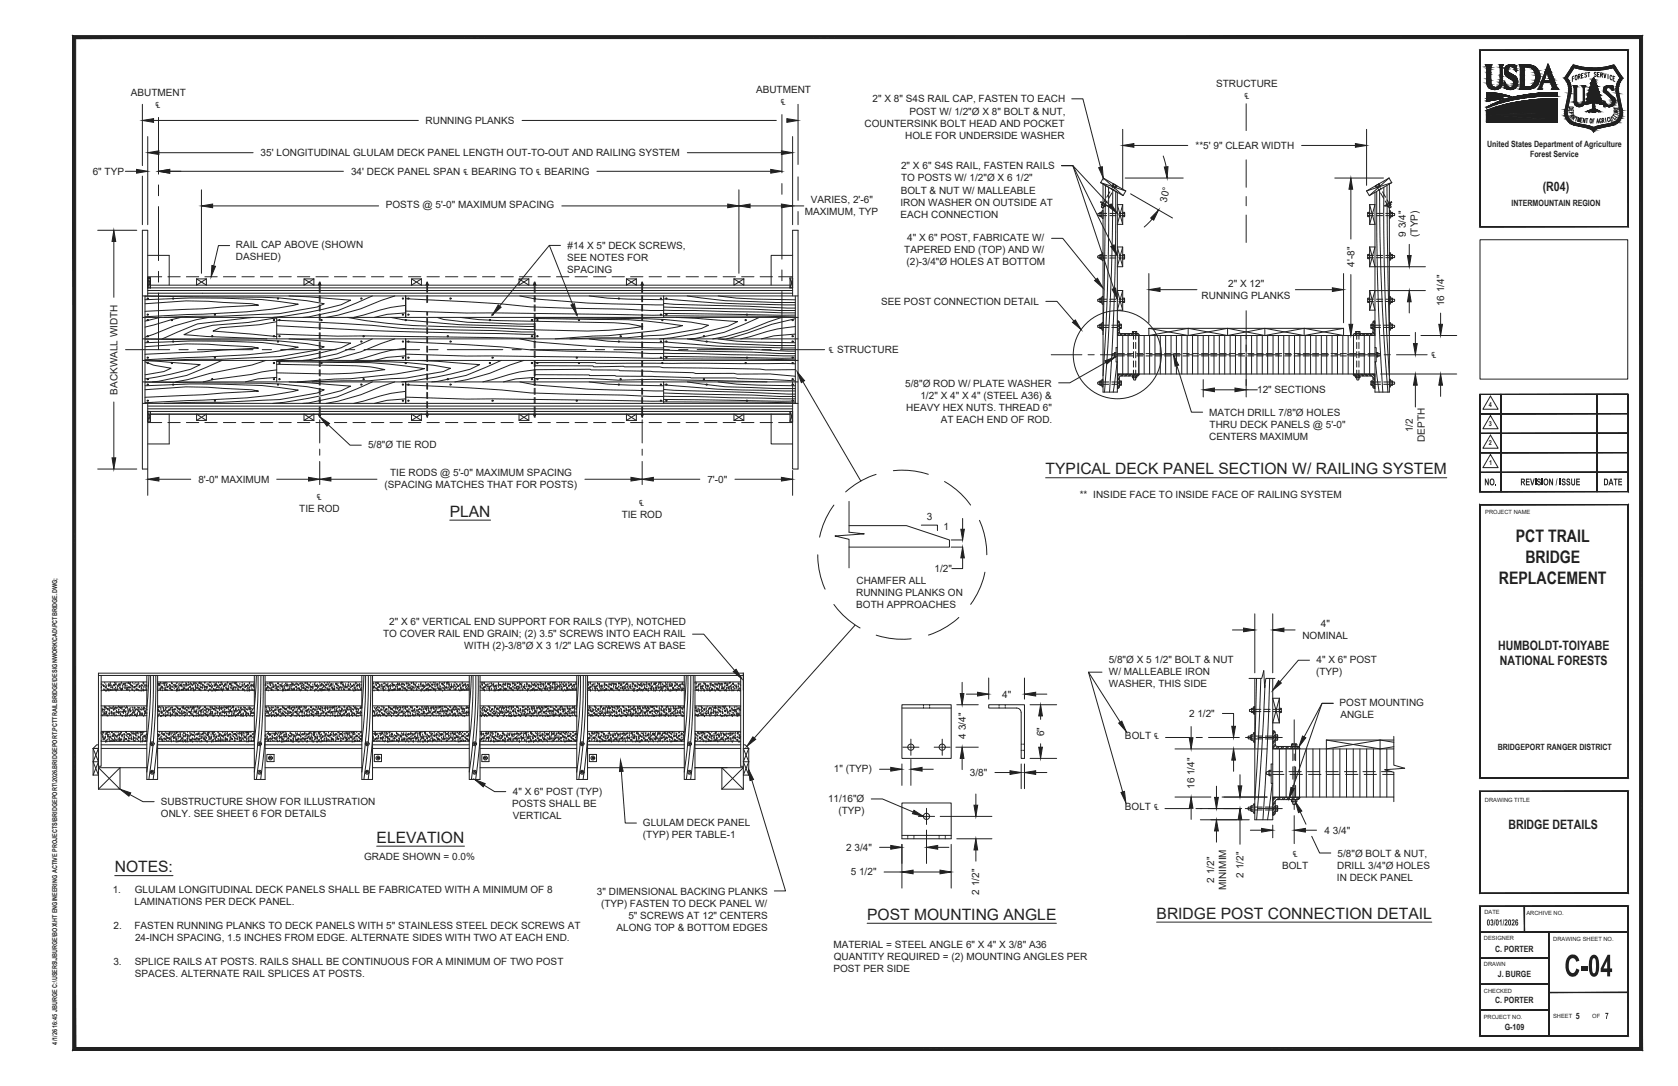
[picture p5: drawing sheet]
<svg xmlns="http://www.w3.org/2000/svg" width="432mm" height="279mm" viewBox="0 0 432 279" stroke-linecap="round" stroke-linejoin="round" font-family="sans-serif">
<defs><g id="words">
<g font-size="4.4" fill="#231f20">
<text x="390.1" y="139.5">PCT TRAIL</text>
<text x="392.5" y="144.8">BRIDGE</text>
<text x="385.7" y="150.2">REPLACEMENT</text>
</g>
<g font-size="4" fill="#231f20">
<text x="269.1" y="122">TYPICAL DECK PANEL SECTION W/ RAILING SYSTEM</text>
<text x="115.7" y="132.9">PLAN</text>
<text x="96.9" y="216.8">ELEVATION</text>
<text x="29.5" y="224.4">NOTES:</text>
<text x="223.1" y="236.7">POST MOUNTING ANGLE</text>
<text x="297.6" y="236.4">BRIDGE POST CONNECTION DETAIL</text>
</g>
<g font-size="3.3" fill="#231f20">
<text x="397" y="49.2">(R04)</text>
<text x="385.5" y="167.2">HUMBOLDT-TOIYABE</text>
<text x="386" y="171.2">NATIONAL FORESTS</text>
<text x="388.2" y="213.3">BRIDGE DETAILS</text>
</g>
<g font-size="2.9" fill="#231f20">
<text x="40" y="27.7">℄</text>
<text x="200.9" y="27.1">℄</text>
<text x="320.1" y="25.4">℄</text>
<text x="213.2" y="90.8">℄ STRUCTURE</text>
<text x="368.3" y="92">℄</text>
<text x="81.4" y="128.7">℄</text>
<text x="164.4" y="130.2">℄</text>
<text x="332.6" y="220.4">℄</text>
</g>
<g font-size="2.6" fill="#231f20">
<text x="312.9" y="22.3">STRUCTURE</text>
<text x="33.7" y="24.6">ABUTMENT</text>
<text x="194.5" y="24">ABUTMENT</text>
<text x="224.5" y="26.3">2&quot; X 8&quot; S4S RAIL CAP, FASTEN TO EACH</text>
<text x="234" y="29.5">POST W/ 1/2&quot;Ø X 8&quot; BOLT &amp; NUT,</text>
<text x="109.5" y="31.9">RUNNING PLANKS</text>
<text x="222.5" y="32.6">COUNTERSINK BOLT HEAD AND POCKET</text>
<text x="232.9" y="35.7">HOLE FOR UNDERSIDE WASHER</text>
<text x="67.1" y="40.2">35' LONGITUDINAL GLULAM DECK PANEL LENGTH OUT-TO-OUT AND RAILING SYSTEM</text>
<text x="307.6" y="38.3">**5' 9&quot; CLEAR WIDTH</text>
<text x="23.9" y="45">6&quot; TYP</text>
<text x="90.3" y="45">34' DECK PANEL SPAN ℄ BEARING TO ℄ BEARING</text>
<text x="231.9" y="43.6">2&quot; X 6&quot; S4S RAIL, FASTEN RAILS</text>
<text x="231.9" y="46.7">TO POSTS W/ 1/2&quot;Ø X 6 1/2&quot;</text>
<text x="99.3" y="53.6">POSTS @ 5'-0&quot; MAXIMUM SPACING</text>
<text x="208.6" y="52.2">VARIES, 2'-6&quot;</text>
<text x="231.7" y="52.9">IRON WASHER ON OUTSIDE AT</text>
<text x="231.8" y="49.8">BOLT &amp; NUT W/ MALLEABLE</text>
<text x="300.2" y="52.1" transform="rotate(-75 300.2 52.1)">30°</text>
<text x="207.1" y="55.3">MAXIMUM, TYP</text>
<text x="231.8" y="56">EACH CONNECTION</text>
<text x="60.7" y="63.8">RAIL CAP ABOVE (SHOWN</text>
<text x="146" y="64.1">#14 X 5&quot; DECK SCREWS,</text>
<text x="232.7" y="65.1">TAPERED END (TOP) AND W/</text>
<text x="233.4" y="62">4&quot; X 6&quot; POST, FABRICATE W/</text>
<text x="361.8" y="60.9" transform="rotate(-90 361.8 60.9)">9 3/4&quot;</text>
<text x="364.8" y="60.9" transform="rotate(-90 364.8 60.9)">(TYP)</text>
<text x="60.7" y="66.9">DASHED)</text>
<text x="145.9" y="67.2">SEE NOTES FOR</text>
<text x="145.9" y="70.3">SPACING</text>
<text x="233.3" y="68.2">(2)-3/4&quot;Ø HOLES AT BOTTOM</text>
<text x="348.5" y="68.6" transform="rotate(-90 348.5 68.6)">4'-8&quot;</text>
<text x="309.2" y="77">RUNNING PLANKS</text>
<text x="316.1" y="73.9">2&quot; X 12&quot;</text>
<text x="226.7" y="78.5">SEE POST CONNECTION DETAIL</text>
<text x="371.6" y="78.8" transform="rotate(-90 371.6 78.8)">16 1/4&quot;</text>
<text x="30.2" y="101.5" transform="rotate(-90 30.2 101.5)">BACKWALL WIDTH</text>
<text x="232.9" y="99.5">5/8&quot;Ø ROD W/ PLATE WASHER</text>
<text x="323.5" y="101.2">12&quot; SECTIONS</text>
<text x="233.2" y="105.7">HEAVY HEX NUTS. THREAD 6&quot;</text>
<text x="236.9" y="102.6">1/2&quot; X 4&quot; X 4&quot; (STEEL A36) &amp;</text>
<text x="311.1" y="107">MATCH DRILL 7/8&quot;Ø HOLES</text>
<text x="242.1" y="108.8">AT EACH END OF ROD.</text>
<text x="311.2" y="113.2">CENTERS MAXIMUM</text>
<text x="311.3" y="110.1">THRU DECK PANELS @ 5'-0&quot;</text>
<text x="363.6" y="111.2" transform="rotate(-90 363.6 111.2)">1/2</text>
<text x="366.7" y="113.7" transform="rotate(-90 366.7 113.7)">DEPTH</text>
<text x="94.7" y="115.2">5/8&quot;Ø TIE ROD</text>
<text x="51.1" y="124.2">8'-0&quot; MAXIMUM</text>
<text x="98.9" y="125.5">(SPACING MATCHES THAT FOR POSTS)</text>
<text x="100.4" y="122.4">TIE RODS @ 5'-0&quot; MAXIMUM SPACING</text>
<text x="182" y="124.2">7'-0&quot;</text>
<text x="77" y="131.8">TIE ROD</text>
<text x="277.8" y="128.1">** INSIDE FACE TO INSIDE FACE OF RAILING SYSTEM</text>
<text x="160" y="133.3">TIE ROD</text>
<text x="238.5" y="133.7">3</text>
<text x="242.8" y="136.5">1</text>
<text x="240.5" y="147.2">1/2&quot;</text>
<text x="220.3" y="153.4">RUNNING PLANKS ON</text>
<text x="220.4" y="150.3">CHAMFER ALL</text>
<text x="100.2" y="160.7">2&quot; X 6&quot; VERTICAL END SUPPORT FOR RAILS (TYP), NOTCHED</text>
<text x="220.3" y="156.5">BOTH APPROACHES</text>
<text x="339.9" y="161.4">4&quot;</text>
<text x="98.6" y="163.8">TO COVER RAIL END GRAIN; (2) 3.5&quot; SCREWS INTO EACH RAIL</text>
<text x="119.5" y="166.9">WITH (2)-3/8&quot;Ø X 3 1/2&quot; LAG SCREWS AT BASE</text>
<text x="335.1" y="164.5">NOMINAL</text>
<text x="285.3" y="170.6">5/8&quot;Ø X 5 1/2&quot; BOLT &amp; NUT</text>
<text x="285.4" y="173.7">W/ MALLEABLE IRON</text>
<text x="338.7" y="173.7">(TYP)</text>
<text x="338.8" y="170.6">4&quot; X 6&quot; POST</text>
<text x="257.9" y="179.5">4&quot;</text>
<text x="285.4" y="176.8">WASHER, THIS SIDE</text>
<text x="306" y="184.4">2 1/2&quot;</text>
<text x="344.7" y="181.7">POST MOUNTING</text>
<text x="344.9" y="184.8">ANGLE</text>
<text x="248.5" y="190.1" transform="rotate(-90 248.5 190.1)">4 3/4&quot;</text>
<text x="268.7" y="189.4" transform="rotate(-90 268.7 189.4)">6&quot;</text>
<text x="289.5" y="190.1">BOLT ℄</text>
<text x="214.6" y="198.6">1&quot; (TYP)</text>
<text x="249.6" y="199.7">3/8&quot;</text>
<text x="307.4" y="203" transform="rotate(-90 307.4 203)">16 1/4&quot;</text>
<text x="41.4" y="207.2">SUBSTRUCTURE SHOW FOR ILLUSTRATION</text>
<text x="131.8" y="207.5">POSTS SHALL BE</text>
<text x="132" y="204.4">4&quot; X 6&quot; POST (TYP)</text>
<text x="213.1" y="206.2">11/16&quot;Ø</text>
<text x="215.7" y="209.3">(TYP)</text>
<text x="289.5" y="208.4">BOLT ℄</text>
<text x="41.4" y="210.3">ONLY. SEE SHEET 6 FOR DETAILS</text>
<text x="132" y="210.7">VERTICAL</text>
<text x="165.4" y="215.5">(TYP) PER TABLE-1</text>
<text x="165.5" y="212.4">GLULAM DECK PANEL</text>
<text x="340.8" y="214.5">4 3/4&quot;</text>
<text x="93.7" y="221.2">GRADE SHOWN = 0.0%</text>
<text x="217.7" y="218.9">2 3/4&quot;</text>
<text x="344.2" y="220.4">5/8&quot;Ø BOLT &amp; NUT,</text>
<text x="218.9" y="225.2">5 1/2&quot;</text>
<text x="312.4" y="227.1" transform="rotate(-90 312.4 227.1)">2 1/2&quot;</text>
<text x="320" y="225.8" transform="rotate(-90 320 225.8)">2 1/2&quot;</text>
<text x="329.9" y="223.5">BOLT</text>
<text x="344" y="226.7">IN DECK PANEL</text>
<text x="344.1" y="223.6">DRILL 3/4&quot;Ø HOLES</text>
<text x="29" y="229.8">1.</text>
<text x="34.6" y="232.9">LAMINATIONS PER DECK PANEL.</text>
<text x="34.7" y="229.8">GLULAM LONGITUDINAL DECK PANELS SHALL BE FABRICATED WITH A MINIMUM OF 8</text>
<text x="153.6" y="230.1">3&quot; DIMENSIONAL BACKING PLANKS</text>
<text x="154.7" y="233.3">(TYP) FASTEN TO DECK PANEL W/</text>
<text x="252" y="230.1" transform="rotate(-90 252 230.1)">2 1/2&quot;</text>
<text x="315.5" y="229" transform="rotate(-90 315.5 229)">MINIMIM</text>
<text x="29.2" y="239.1">2.</text>
<text x="34.6" y="239.1">FASTEN RUNNING PLANKS TO DECK PANELS WITH 5&quot; STAINLESS STEEL DECK SCREWS AT</text>
<text x="158.7" y="239.5">ALONG TOP &amp; BOTTOM EDGES</text>
<text x="161.7" y="236.4">5&quot; SCREWS AT 12&quot; CENTERS</text>
<text x="34.8" y="242.2">24-INCH SPACING, 1.5 INCHES FROM EDGE. ALTERNATE SIDES WITH TWO AT EACH END.</text>
<text x="214.5" y="243.9">MATERIAL = STEEL ANGLE 6&quot; X 4&quot; X 3/8&quot; A36</text>
<text x="29.2" y="248.3">3.</text>
<text x="34.7" y="251.5">SPACES. ALTERNATE RAIL SPLICES AT POSTS.</text>
<text x="34.7" y="248.3">SPLICE RAILS AT POSTS. RAILS SHALL BE CONTINUOUS FOR A MINIMUM OF TWO POST</text>
<text x="214.5" y="250.1">POST PER SIDE</text>
<text x="214.6" y="247">QUANTITY REQUIRED = (2) MOUNTING ANGLES PER</text>
</g>
<g font-size="2.2" fill="#231f20">
<text x="382.7" y="37.8">United States Department of Agriculture</text>
<text x="393.7" y="40.5">Forest Service</text>
<text x="388.9" y="52.9">INTERMOUNTAIN REGION</text>
<text x="385.4" y="192.9">BRIDGEPORT RANGER DISTRICT</text>
<text x="384.8" y="244.9">C. PORTER</text>
<text x="385.4" y="251.3">J. BURGE</text>
<text x="384.8" y="258.1">C. PORTER</text>
<text x="405.5" y="262.1">5</text>
<text x="387.2" y="265">G-109</text>
</g>
<g font-size="1.8" fill="#231f20">
<text x="383.2" y="104.6">4</text>
<text x="383.2" y="109.6">3</text>
<text x="383.2" y="114.6">2</text>
<text x="383.2" y="119.6">1</text>
</g>
<text font-size="1.7" fill="#231f20" x="14.7" y="268.7" transform="rotate(-90 14.7 268.7)">4/1/26 16:45 JBURGE C:\USERS\JBURGE\BOX\HT ENGINEERING ACTIVE PROJECTS\BRIDGEPORT\2026.BRIDGEPORT.PCTTRAILBRIDGE\DESIGNWORK\CAD\PCTBRIDGE.DWG;</text>
<g font-size="1.5" fill="#231f20">
<text x="382.2" y="132.2">PROJECT NAME</text>
<text x="382.1" y="206.3">DRAWING TITLE</text>
<text x="382" y="235.1">DATE</text>
<text x="392.8" y="235.3">ARCHIVE NO.</text>
<text x="381.9" y="241.8">DESIGNER</text>
<text x="399.7" y="242">DRAWING SHEET NO.</text>
<text x="381.9" y="248.5">DRAWN</text>
<text x="381.9" y="255.4">CHECKED</text>
<text x="381.8" y="262.1">PROJECT NO.</text>
<text x="399.7" y="261.9">SHEET</text>
<text x="409.7" y="261.9">OF</text>
</g>
</g></defs>
<g fill="none" stroke="#231f20" stroke-width=".26">
<path d="M40.8 30.2v14.6M201.2 29.5v15M320.7 26.7v6.9M40.8 47.6v2.8M40.8 53.1v13.9M201.2 47.2v2.8M201.2 52.8v13.9M283.2 47l5.8 3.3 .7-1.2M283.2 47l6.5 2.1M283.8 47.3v53.6h3.7v-51.4M283.9 45.8l5.1 4.5M283.9 45.8l5.8 3.3"/>
<path d="M283.9 45.8l-.7 1.2M284.5 47.7l-.7 38.4M285.3 48.2v6.9a595.9 595.9 0 0 1-1 34.6l-.5 7M286.3 48.8v7.4a635.6 635.6 0 0 1-1.5 37.3l-.6 7.4M287.1 49.2l-.3 24.9-.5 13.6-.8 13.2M287.5 52.6l1.4 5.1M288.9 52.6v5.1h-1.4zM320.7 41.1v7.1M320.7 50.6v2.3M320.7 55.3v7.1M351.7 49.1l.7 1.2M352.4 52.6l1.4 5.1h-1.4z"/>
<path d="M353.8 52.6l-1.4 5.1M354.3 49.2l.3 24.9 1.2 26.8M355 48.8v7.4a624.6 624.6 0 0 0 1.6 37.3l.5 7.4M356.1 48.2v6.9a584.2 584.2 0 0 0 1 34.6l.4 7M356.9 47.7l.6 38.4M357.4 45.8l-5 4.5M357.4 45.8l-5.7 3.3M357.4 45.8l.7 1.2M357.5 47.3v53.6h-3.7v-51.4M358.1 47l-6.4 2.1M358.1 47l-5.7 3.3M38 74.1h.7"/>
<path d="M38 65.7h5.5v7.7M38 74.1v-2.6v2.6M38 71.5l.7 2.6M38 76.1v-16.9h-1.4v61.5h1.4M38 71.2h3.6M38.7 74.1v-2.6v2.6M38.7 71.5h-.7h.7M38.7 71.5l-.7 2.6M40.8 69.8v2.8M40.8 75.4v14.6M43.2 71.2h3.2M48 71.2h3.1"/>
<path d="M50.6 71.8h2.5M50.6 71.8v1.6l2.5-1.6M52.7 71.2h3.2M53.1 71.8v1.6l-2.5-1.6M57.5 71.2h3.2M62.3 71.2h3.1M67 71.2h3.2M71.8 71.2h3.2M76.5 71.2h3.2M78.2 71.8h2.6l-2.6 1.6zM80.8 71.8v1.6l-2.6-1.6M81.3 71.2h3.2"/>
<path d="M82.1 73v.2M82.1 73h.3M82.1 73h.1M82.2 73.4v1.9M82.2 76.1v1.6M82.2 78.4v1.6M82.3 73h.1M82.4 73.1v.1M82.4 73v-.4h-.2v.6M82.4 73.4v1.9M82.4 76.1v1.6M82.4 78.4v1.6"/>
<path d="M82.4 73l.1 .2M82.5 73.2l.1 .2M82.5 73.2l-.6 .2M86.1 71.2h3.1M90.8 71.2h3.2M95.6 71.2h3.2M100.4 71.2h3.1M105.1 71.2h3.2M105.9 71.8h2.5l-2.5 1.6zM108.4 71.8v1.6l-2.5-1.6M109.8 73l-.1 .2M109.8 73h.3"/>
<path d="M109.8 73h.1M109.8 73.4v1.8M109.8 76v1.9M109.8 73.2v-.6h.2v.6M109.9 71.2h3.2M110 73h.1M110 73.4v1.8M110 76v1.8M110.1 73v.2M110.2 73.2l-.6 .2M110.2 73.2l.1 .2M114.6 71.2h3.2"/>
<path d="M119.4 71.2h3.2M124.2 71.2h3.1M128.9 71.2h3.2M133.6 71.8h2.5l-2.5 1.6zM133.7 71.2h3.2M136.1 71.8v1.6l-2.5-1.6M137.4 73v.2M137.4 73h.4M137.4 73h.1M137.5 73.4v1.9M137.5 76.1v1.6M137.5 78.4v1.6"/>
<path d="M137.5 73.2v-.6h.2v.6M137.6 73h.1M137.7 73.4v1.9M137.7 76.1v1.6M137.7 78.4v1.6M137.7 73l.1 .2M137.8 73.2l-.6 .2M137.8 73.2l.1 .2M138.5 71.2h3.1M143.2 71.2h3.2M148 71.2h3.2M152.7 71.2h3.2"/>
<path d="M157.5 71.2h3.2M161.2 71.8v1.6l2.5-1.6M161.2 71.8h2.5M162.3 71.2h3.1M163.7 71.8v1.6l-2.5-1.6M165 73.1l.4-.1v.2M165.1 73.1v.1M165.2 73h.1M165.1 73.2v-.6h.3v.6M165.1 73.4v1.9M165.1 76.1v1.6M165.1 78.4v1.6"/>
<path d="M165.3 73h.1M165.4 73.4v1.9M165.4 76.1v1.6M165.4 78.4v1.6M165.5 73.2l.1 .2M165.5 73.2l-.6 .2M167 71.2h3.2M171.8 71.2h3.2M176.6 71.2h3.1M181.3 71.2h3.2M186.1 71.2h3.2M188.9 71.8h2.5"/>
<path d="M188.9 71.8v1.6l2.5-1.6M190.8 71.2h3.2M191.4 71.8v1.6l-2.5-1.6M195.6 71.2h3.2M200.4 71.2h3.6M201.2 69.4v2.8M201.2 75v15M203.3 71.5l.7 2.6h-.7M203.3 71.5h.7l-.7 2.6M203.3 71.5v2.6M204 65.7h-5.6v7.7M204 76.1v-16.9h1.4v61.5h-1.4v-22.4"/>
<path d="M204.7 76.1v27.7M288.9 74.7h-1.4l1.4 5.1M288.9 63.5l-1.4 5.1h1.4v-5.1h-1.4l1.4 5.1M288.9 74.7v5.1M288.9 74.7l-1.4 5.1h1.4M320.7 79.9v19.3M352.4 74.7l1.4 5.1h-1.4M352.4 63.5v5.1M352.4 74.7v5.1M352.4 63.5l1.4 5.1h-1.4M352.4 74.7h1.4l-1.4 5.1M352.4 63.5h1.4l-1.4 5.1"/>
<path d="M32.3 90h11.4M46.1 90h2.3M50.8 90h14.3M67.5 90h2.4M72.2 90h14.3M82.2 80.8v1.6M82.2 83.2v1.6M82.2 85.6v1.6M82.2 88v1.6M82.2 90.4v1.5M82.2 92.7v1.6M82.2 95.1v1.6"/>
<path d="M82.2 97.5v1.6M82.2 99.9v1.6M82.4 80.8v1.6M82.4 83.2v1.6M82.4 85.6v1.6M82.4 88v1.6M82.4 90.4v1.5M82.4 92.7v1.6M82.4 95.1v1.6M82.4 97.5v1.6M82.4 99.9v1.6M88.9 90h2.4"/>
<path d="M93.7 90h14.3M109.8 80.2v.9M109.8 81.9v1.6M109.8 84.3v1.6M109.8 86.6v1.6M109.8 89v1.6M109.8 91.4v1.6M109.8 93.8v1.6M109.8 96.2v1.5M109.8 98.6v1.5M110 80.3v.8M110 81.9v1.6"/>
<path d="M110 84.3v1.6M110 86.7v1.6M110 89v1.6M110 91.4v1.6M110 93.8v1.6M110 96.2v1.6M110 98.6v1.6M110.3 90h2.4M115.1 90h14.3M131.8 90h2.4M136.5 90h14.3M137.5 80.8v1.6"/>
<path d="M137.5 83.2v1.6M137.5 85.6v1.6M137.5 88v1.6M137.5 90.4v1.5M137.5 92.7v1.6M137.5 95.1v1.6M137.5 97.5v1.6M137.5 99.9v1.6M137.7 80.8v1.6M137.7 83.2v1.6M137.7 85.6v1.6M137.7 88v1.6"/>
<path d="M137.7 90.4v1.5M137.7 92.7v1.6M137.7 95.1v1.6M137.7 97.5v1.6M137.7 99.9v1.6M153.2 90h2.4M158 90h14.3M165.1 80.8v1.6M165.1 83.2v1.6M165.1 85.6v1.6M165.1 88v1.6M165.1 90.4v1.5"/>
<path d="M165.1 92.7v1.6M165.1 95.1v1.6M165.1 97.5v1.6M165.1 99.9v1.6M165.4 80.8v1.6M165.4 83.2v1.6M165.4 85.6v1.6M165.4 88v1.6M165.4 90.4v1.5M165.4 92.7v1.6M165.4 95.1v1.6M165.4 97.5v1.6"/>
<path d="M165.4 99.9v1.6M174.6 90h2.4M179.4 90h14.3M196.1 90h2.4M200.8 90h11.4M270.5 91.3h7.9M280 91.3h1.6M283 84.1l.1 .1M283 83.6v.2M283 83.7l-.5 .1 .1 .4h.4M283 98.2l.1 .1M283 98.7l.1 .1"/>
<path d="M283 98.3l-.5 .1 .1 .5h.4M283.1 84.2l-.1 .1M283.1 98.3l-.1 .1M283.1 98l-.1 1 .5 .1M283.1 83.7h.4M283.1 84.2h.4M283.1 98.3h.4M283.1 98h.4M283.1 84.5h.4M283.2 91.3h7.9M283.5 83.4l-.5 .1 .1 1M283.5 98.8l-.5 .1"/>
<path d="M283.6 83h.2v2h-.2l-.1-.4zM283.6 97.6h.2v2h-.2l-.1-.4zM283.8 98.3h1.5M283.8 98.9h1.5M283.8 83.7h1.5M283.8 84.2h1.5M286.1 98.3h1.5M286.1 83.7h1.5M286.8 90.9v.2M286.8 91.4v.2M286.8 91l-.6 .1 .2 .5h.4M286.9 90.7v1.1"/>
<path d="M286.9 91.5h.3M286.9 91h.3M286.9 91.8h.3M286.9 90.7h.3M287.4 93.1l-.9 7.8M287.5 89.4h-.3v3.7h.3M287.5 91.6h1.8M287.5 91h1.8M287.5 96.2h66.3M287.5 86.3h66.3M287.6 96.3v3.6l.4-.4v-2.4l.4-.4M287.6 82.6v3.7h5.5v-.3l-.4-.2h-4.3"/>
<path d="M287.6 82.6l.4 .4v2.4M287.8 82.6l-.2 .3M287.9 96.3l-.3 .3M288 82.8l-.4 .4M288 98.1l-.4 .4M288 99.1l-.4 .4M288 97.4l-.4 .5M288 98.4l-.4 .5h-1.5M288 99.4l-.4 .4M288 83.4l-.4 .5M288 84.4l-.4 .5M288 83.8l-.4 .4h-1.5"/>
<path d="M288 84.7l-.4 .5M288.1 97.1l-.5 .5M288.1 83.7h.4M288.1 84.2h.4M288.1 98.8l.4 .1M288.1 98.3h.4M288.1 85.6l-.5 .6M288.2 96.3l-.6 .6M288.4 85.8l-.4-.4-.4 .4M288.4 96.7h4.3l.4-.2v-.2l-.5 .4M288.4 84.2l.1 .1M288.4 98l.1 1-.4 .1v-1.1h.4"/>
<path d="M288.4 98.3l.1 .1M288.4 84.5l.1-1-.4-.1v1.1h.4M288.5 84.1l-.1 .1M288.5 83.6v.2M288.5 98.7l-.1 .1M288.5 98.2l-.1 .1M288.6 85.8l-.5 .5M288.9 96.3l-.5 .4M288.9 86.3v9.9M288.9 85.8l-.4 .5M289.2 96.3l-.5 .4M289.6 85.8l-.5 .5"/>
<path d="M289.9 96.3l-.5 .4M289.9 85.8l-.5 .5M290.1 91.6h1.6M290.1 91h1.6M290.2 96.3l-.5 .4M290.3 86.3v9.9M290.6 85.8l-.5 .5M290.8 96.3l-.4 .4M290.9 85.8l-.5 .5M291.1 96.3l-.4 .4M291.4 96.8h1.1v.3l-1 .1zM291.4 85.3h1.1v.5h-1.1z"/>
<path d="M291.5 85.8l-.4 .5M291.6 85.3l.1 .1M291.7 97.1l-.1 .1M291.7 97.2l.1 .6 .4-.2v-.4M291.7 85.4v.4M291.7 86.3v1M291.7 88.1v1.6M291.7 90.5v1.6M291.7 92.9v1.5M291.7 95.2v1.1M291.7 97.1l.1 .1M291.8 85.3l-.1 .1"/>
<path d="M291.8 96.3l-.5 .4M291.8 85.8l-.4 .5M292.1 96.3l-.4 .4v.4M292.1 85.3h.2M292.1 97.2h.2M292.2 85.4v.4M292.2 86.3v1M292.2 88.1v1.6M292.2 90.5v1.6M292.2 92.9v1.5M292.2 95.2v1.1M292.2 96.8v.3"/>
<path d="M292.5 91.6h1.6M292.5 91h1.6M292.5 85.8l-.5 .5M292.7 91.3h1.6M292.8 96.3l-.5 .4M292.8 85.8l-.4 .5M293.1 86.3v9.9M293.1 86.2l-.1 .1M294.4 86.3v9.9M294.9 91.6h1.6M294.9 91h1.6M295.8 86.3v9.9"/>
<path d="M295.9 91.3h7.9M297.2 86.3v9.9M297.3 91.6h1.6M297.3 91h1.6M298.6 86.3v9.9M299.7 91.6h1.5M299.7 91h1.5M300 86.3v9.9M301.3 86.3v9.9M302 91.6h1.6M302 91h1.6M302.7 86.3v9.9"/>
<path d="M304.1 86.3v9.9M304.4 91.6h1.6M304.4 91h1.6M305.4 91.3h1.6M305.5 86.3v9.9M306.8 91.6h1.6M306.8 91h1.6M306.9 86.3v9.9M308.2 86.3v9.9M308.6 91.3h7.9M309.2 91.6h1.6M309.2 91h1.6"/>
<path d="M309.6 86.3v9.9M311 86.3v9.9M311.6 91.6h1.5M311.6 91h1.5M312.4 86.3v9.9M313.8 86.3v9.9M313.9 91.6h1.6M313.9 91h1.6M315.2 86.3v9.9M316.3 91.6h1.6M316.3 91h1.6M316.5 86.3v9.9"/>
<path d="M317.9 86.3v9.9M318.1 91.3h1.6M318.7 91.6h1.6M318.7 91h1.6M319.3 86.3v9.9M321.1 91.6h1.6M321.1 91h1.6M321.3 91.3h7.9M322.1 86.3v9.9M323.4 86.3v9.9M323.5 91.6h1.6M323.5 91h1.6"/>
<path d="M324.8 86.3v9.9M325.8 91.6h1.6M325.8 91h1.6M326.2 86.3v9.9M327.6 86.3v9.9M328.2 91.6h1.6M328.2 91h1.6M329 86.3v9.9M330.3 86.3v9.9M330.6 91.6h1.6M330.6 91h1.6M330.8 91.3h1.6"/>
<path d="M331.7 86.3v9.9M333 91.6h1.6M333 91h1.6M333.1 86.3v9.9M334 91.3h7.9M334.5 86.3v9.9M335.4 91.6h1.6M335.4 91h1.6M335.9 86.3v9.9M337.2 86.3v9.9M337.8 91.6h1.5M337.8 91h1.5"/>
<path d="M338.6 86.3v9.9M340 86.3v9.9M340.1 91.6h1.6M340.1 91h1.6M341.4 86.3v9.9M342.5 91.6h1.6M342.5 91h1.6M342.8 86.3v9.9M343.5 91.3h1.6M344.2 86.3v9.9M344.9 91.6h1.6M344.9 91h1.6"/>
<path d="M345.5 86.3v9.9M346.7 91.3h7.9M346.9 86.3v9.9M347.3 91.6h1.6M347.3 91h1.6M348.3 86.2v.1M348.3 86.3v9.9M348.6 85.8l.4 .5M348.6 96.3l.4 .4M348.6 96.7l-.3-.2v-.2l.4 .4M348.7 85.8h4.2l.4-.4 .5 .4M348.8 96.8h1.2l-.1 .3-1 .1z"/>
<path d="M348.9 85.8l.4 .5M348.9 85.3h1l.1 .5h-1.2zM349 85.3l.1 .1M349.1 97.1l-.1 .1M349.1 96.8v.3M349.1 97.1l.1 .1M349.1 97.2l.2 .6 .4-.2v-.4M349.1 85.4v.4M349.1 86.3v1M349.1 88.1v1.6M349.1 90.5v1.6M349.1 92.9v1.5"/>
<path d="M349.1 95.2v1.1M349.2 85.3l-.1 .1M349.2 96.3l.5 .4v.4M349.5 85.8l.5 .5M349.6 96.3l.4 .4M349.6 85.3h.2M349.6 97.2h.2M349.7 91.6h1.5M349.7 91h1.5M349.7 85.4v.4M349.7 86.3v1M349.7 88.1v1.6"/>
<path d="M349.7 90.5v1.6M349.7 92.9v1.5M349.7 95.2v1.1M349.8 85.8l.5 .5M350.2 96.3l.5 .4M350.5 85.8l.4 .5M350.5 96.3l.5 .4M350.8 85.8l.5 .5M351.1 86.3v9.9M351.2 96.3l.4 .4M351.5 85.8l.4 .5M351.5 96.3l.5 .4"/>
<path d="M351.8 85.8l.5 .5M352 91.6h1.8M352 91h1.8M352.2 96.3l.4 .4M352.4 86.3l.1 10 .4 .4h-4.2M352.4 85.8l.5 .5M352.8 85.8l.4 .5M352.8 98.2l.1 .1M352.8 98.7l.1 .1M352.8 84.1l.1 .1M352.8 83.6v.2M352.9 98.3l-.1 .1"/>
<path d="M352.9 98l-.1 1 .5 .1M352.9 84.2l-.1 .1M352.9 98.3h.4M352.9 98h.4l.5 .5M352.9 83.7h.4M352.9 84.2h.4M352.9 84.5h.4M353.1 96.3l.7 .6M353.3 85.6l.5 .6M353.3 98.8l-.5 .1M353.3 83.4l-.5 .1 .1 1M353.3 98.4l.5 .5h1.5"/>
<path d="M353.3 99.1l.5 .4M353.3 97.1l.5 .5M353.3 99.4l.5 .4M353.3 97.4l.5 .5M353.3 84.4l.5 .5M353.3 83.4l.5 .5M353.3 83.8l.5 .4h1.5M353.3 84.7l.5 .5M353.4 82.8l.4 .4M353.5 96.3l.3 .3M353.5 82.6l.3 .3M353.7 82.5l-.4 .5v2.4"/>
<path d="M353.8 82.6v3.7h-5.5v-.3l.3-.2M353.8 96.3v3.6l-.5-.2v-2.6l-.4-.4M353.8 98.3h1.5M353.8 83.7h1.5M353.8 89.4h.3v3.7h-.3M353.9 93.1l1 7.8M354.1 90.7l.5 .1M354.1 91.5h.4M354.1 91h.4M354.5 91.5l.1 .1M354.5 91l.1 .1M354.6 91.7l-.5 .1"/>
<path d="M354.6 91.4l-.1 .1M354.6 90.9l-.1 .1M354.6 91l.5 .1-.1 .5h-.4M354.6 90.8v.9M356.1 98.3h1.4M356.1 98.9h1.4M356.1 83.7h1.4M356.1 84.2h1.4M356.2 91.3h1.6M357.6 97.6l.3 .4-.2 1.6h-.1zM357.6 83l.3 .3v1.3l-.2 .4h-.1zM357.9 98.8l.4 .1"/>
<path d="M357.9 83.4l.4 .1-.1 1M357.9 98.3h.3M357.9 98h.3M357.9 83.7h.3M357.9 84.2h.3M357.9 84.5h.3M358.2 98l.1 1-.4 .1M358.2 98.3l.1 .1M358.2 84.2l.1 .1M358.3 98.7l-.1 .1M358.3 98.2l-.1 .1M358.3 84.1l-.1 .1"/>
<path d="M358.3 98.3l.6 .1-.2 .5h-.4M358.3 83.7l.6 .1-.2 .4h-.4M358.3 83.6v.2M359.4 91.3h7.8M38 105.9h.7M38 108.4h.7M38 105.9l.7 2.5M38 105.9v2.5M38 108.7h3.6M38.7 105.9v2.5M38.7 106.6h164.6M38.7 105.9l-.7 2.5"/>
<path d="M43.2 108.7h3.2M43.5 106.6v7.6h-5.5M48 108.7h3.1M50.6 108.2l2.5-1.6v1.6h-2.5v-1.6l2.5 1.6M52.7 108.7h3.2M57.5 108.7h3.2M62.3 108.7h3.1M67 108.7h3.2M71.8 108.7h3.2M76.5 108.7h3.2M78.2 106.6l2.6 1.6h-2.6zM78.2 108.2l2.6-1.6v1.6"/>
<path d="M81.3 108.7h3.2M81.9 106.6l.6 .1M82.1 106.7v.1M82.1 106.8h.1M82.1 106.8h.3v.5h-.2v-.5M82.2 106.8h.1M82.2 106.7v.1M82.2 102.3v1.5M82.2 104.6v2M82.3 108v6M82.3 115.5v1.6M82.3 118.7v6"/>
<path d="M82.4 106.7l-.1 .1 .2-.1M82.4 102.3v1.5M82.4 104.6v2M82.6 106.6l-.1 .1M86.1 108.7h3.1M90.8 108.7h3.2M95.6 108.7h3.2M100.4 108.7h3.1M105.1 108.7h3.2M105.9 106.6l2.5 1.6h-2.5zM105.9 108.2l2.5-1.6v1.6M109.6 106.6l.6 .1"/>
<path d="M109.7 106.8h.1M109.7 106.7v.1M109.8 106.8h.3M109.8 106.8h.1M109.8 106.7v.1M109.8 100.9v1.6M109.8 103.3v1.6M109.8 105.7v.9M109.9 108.7h3.2M110 106.7v.6h-.2v-.5M110 101v1.6M110 103.3v1.6"/>
<path d="M110 105.7v.9M110.1 106.7l-.1 .1M110.3 106.6l-.1 .1M114.6 108.7h3.2M119.4 108.7h3.2M124.2 108.7h3.1M128.9 108.7h3.2M133.6 106.6l2.5 1.6h-2.5zM133.6 108.2l2.5-1.6v1.6M133.7 108.7h3.2M137.2 106.6l.6 .1M137.4 106.8h.1"/>
<path d="M137.4 106.7v.1M137.4 106.8h.4M137.5 102.3v1.5M137.5 104.6v2M137.5 106.7l-.1 .1M137.7 106.7v.6h-.2v-.5M137.7 102.3v1.5M137.7 104.6v2M137.8 106.7l-.2 .1M137.9 106.6l-.1 .1M138.5 108.7h3.1M143.2 108.7h3.2"/>
<path d="M148 108.7h3.2M152.7 108.7h3.2M157.5 108.7h3.2M161.2 108.2h2.5M161.2 108.2l2.5-1.6v1.6M162.3 108.7h3.1M163.7 108.2l-2.5-1.6v1.6M164.9 106.6l.6 .1M165.1 106.7l-.1 .1M165.1 106.8h.3M165.1 106.8h.1M165.1 102.3v1.5"/>
<path d="M165.1 104.6v2M165.1 106.7v.1M165.2 108v6M165.2 115.5v1.6M165.2 118.7v6M165.3 106.8h.1M165.4 102.3v1.5M165.4 104.6v2M165.4 106.7v.6h-.3v-.5M165.4 106.7v.1M165.6 106.6l-.1 .1M167 108.7h3.2"/>
<path d="M171.8 108.7h3.2M176.6 108.7h3.1M181.3 108.7h3.2M186.1 108.7h3.2M188.9 108.2l2.5-1.6v1.6h-2.5v-1.6l2.5 1.6M190.8 108.7h3.2M195.6 108.7h3.2M198.4 106.6v7.6h5.6M200.4 108.7h3.6M203.3 105.9v2.5M203.3 105.9h.7M203.3 108.4h.7"/>
<path d="M203.3 105.9l.7 2.5M204 105.9l-.7 2.5M204 105.9v2.5M115.7 133.8h10.5M269.1 122.9h103.2M25.3 173.8h166M26 177.6h11.8M26 175.5h11.8M26 173.8v23.3h-.6M37.8 173.8v26.7h2.8v-26.7M38.3 173.8l-.5 8.4M38.8 173.8l-.3 10.1-.7 6.8h-11.8"/>
<path d="M39.5 173.8l-.3 11.8-.6 6.8-.8 6.2M40.1 173.8l-.1 6.9-.5 10.2M40.6 177.6h24.8M40.6 175.5h24.8M65.4 173.8v26.7h2.8v-26.7M66 173.8l-.6 8.4M66.4 173.8l-.3 10.1-.7 6.8h-24.8M67.1 173.8l-.4 13.1-1.3 11.7M67.8 173.8l-.1 6.9-.6 10.2M68.2 177.6h24.9M68.2 175.5h24.9M93.1 173.8v26.7h2.8v-26.7"/>
<path d="M93.6 173.8l-.5 8.4M94.1 173.8l-.1 6.8-.9 10.1h-24.9M94.8 173.8l-.1 6.3-.3 6.8-1.3 11.7M95.4 173.8l-.2 10.3-.4 6.8M95.9 177.6h24.9M95.9 175.5h24.9M120.8 173.8v26.7h2.7v-26.7M121.3 173.8l-.5 8.4M121.7 173.8l-.3 10.1-.6 6.8h-24.9M122.4 173.8l-.3 11.8-.6 6.8-.7 6.2M123.1 173.8l-.1 6.9-.6 10.2M123.5 177.6h24.9"/>
<path d="M123.5 175.5h24.9M148.4 173.8v26.7h2.8v-26.7M148.9 173.8l-.5 8.3M149.4 173.8l-.2 7.8-.8 9.1h-24.9M150.1 173.8l-.4 13.1-1.3 11.7M150.7 173.8v6.9l-.6 10.2M151.2 177.6h24.9M151.2 175.5h24.9M176.1 173.8v26.7h2.7v-26.7M176.6 173.8l-.5 8.3M177 173.8l-.1 7.8-.8 9.1h-24.9M177.8 173.8l-.1 6.3-.3 6.8-1.3 11.7"/>
<path d="M178.4 173.8l-.2 10.3-.5 6.8M178.8 177.6h11.8M178.8 175.5h11.8M190.6 173.8v23.3h.7M191.3 177.6v-4.4h-166v29.8M191.3 173.2v19.4h1.4M24 192.6v6.8M24 192.6h1.3M25.3 191.6h-.4l-.9 1M26 192.6h11.8M26 191.6h11.8M26 188.2h11.8"/>
<path d="M26 184.1h11.8M26 181.6h11.8M37.8 197.5h-12.5l5.6 5.5M39.1 191.2l.3 .2-.1 .2-.4-.2zM39.1 198.5l.3 .2-.1 .2-.4-.2zM39.4 191.8l-1.1 8.7M40.6 191.6h24.8M40.6 188.2h24.8M40.6 184.1h24.8M40.6 181.6h24.8M40.6 190l-1.2 10.5M40.6 192.6h24.8"/>
<path d="M40.6 197.5h24.8M66.7 198.5l.4 .2-.2 .2-.3-.2zM66.7 191.2l.4 .2-.2 .2-.3-.2zM67 191.8l-1 8.7M68.2 192.6h24.9M68.2 197.5h24.9M68.2 190l-1.1 10.5M68.2 191.6h24.9M68.2 188.2h24.9M68.2 184.1h24.9M68.2 181.6h24.9M68.7 194.1h1.8v1.8h-1.8z"/>
<path d="M69.5 194.8l.3 .2-.1 .2-.4-.2zM94.4 198.5l.3 .2-.1 .2-.4-.2zM94.4 191.2l.3 .2-.1 .2-.4-.2zM94.7 191.8l-1.1 8.7M95.9 190l-1.2 10.5M95.9 191.6h24.9M95.9 188.2h24.9M95.9 184.1h24.9M95.9 181.6h24.9M95.9 192.6h24.9M95.9 197.5h24.9M96.3 194.1h1.9v1.8h-1.9z"/>
<path d="M97.1 194.8h.3v.4l-.4-.2zM122 198.5h.3v.4l-.4-.2zM122 191.2h.3v.4l-.4-.2zM122.3 191.8l-1 8.7M123.5 192.6h24.9M123.5 197.5h24.9M123.5 191.6h24.9M123.5 188.2h24.9M123.5 184.1h24.9M123.5 181.6h24.9M123.5 190l-1.1 10.5M124 194.1h1.8v1.8h-1.8z"/>
<path d="M124.8 194.8l.4 .2-.2 .2-.3-.2zM149.7 198.5l.3 .2-.1 .2-.3-.2zM149.7 191.2l.4 .2-.2 .2-.3-.2zM150 191.8l-1.1 8.7M151.2 190l-1.2 10.5M151.2 188.2h24.9M151.2 184.1h24.9M151.2 181.6h24.9M151.2 191.6h24.9M151.2 192.6h24.9M151.2 197.5h24.9M151.7 194.1h1.8v1.8h-1.8z"/>
<path d="M152.4 194.8l.4 .2-.1 .2h-.3zM177.3 191.2l.4 .2-.1 .2h-.3zM177.3 198.5l.4 .2-.1 .2h-.3zM177.7 191.8l-1.1 8.7M178.8 197.5h12.5l-5.5 5.5M178.8 191.6h11.8M178.8 190.7h11.8M178.8 188.2h11.8M178.8 184.1h11.8M178.8 181.6h11.8M178.8 190l-1.1 10.5M178.8 192.6h11.8"/>
<path d="M191.3 191.6h.4l1 1M192.7 192.6l-1.4 3.4h1.4l-1.4-3.4v10.4M192.7 192.6v6.8M25.3 203l5.6-5.5v5.5M25.3 203h5.6M96.9 217.7h22.6M185.8 203h5.5M185.8 203v-5.5l5.5 5.5M29.5 225.3h15"/>
<circle cx="287.5" cy="91.3" r="11.3"/>
<circle cx="39.2" cy="191.4" r=".5"/>
<circle cx="39.2" cy="198.7" r=".5"/>
<circle cx="66.8" cy="198.7" r=".5"/>
<circle cx="66.8" cy="191.4" r=".5"/>
<circle cx="69.6" cy="195" r=".5"/>
<circle cx="94.5" cy="198.7" r=".5"/>
<circle cx="94.5" cy="191.4" r=".5"/>
<circle cx="97.2" cy="195" r=".5"/>
<circle cx="122.1" cy="191.4" r=".5"/>
<circle cx="122.1" cy="198.7" r=".5"/>
<circle cx="124.9" cy="195" r=".5"/>
<circle cx="149.8" cy="198.7" r=".5"/>
<circle cx="149.8" cy="191.4" r=".5"/>
<circle cx="152.6" cy="195" r=".5"/>
<circle cx="177.5" cy="198.7" r=".5"/>
<circle cx="177.5" cy="191.4" r=".5"/>
</g>
<path d="M285.2 53.1l.7-.6 1.6 2.4z" fill="#231f20"/>
<path d="M273.2 42.6h2.9l9.5 10.2M285.2 53.1l.7-.6 1.6 2.4z" fill="none" stroke="#231f20" stroke-width=".26"/>
<path d="M285.8 63.4l.9-.4 .8 2.8z" fill="#231f20"/>
<path d="M273.2 42.6h2.9l10.2 20.6M285.8 63.4l.9-.4 .8 2.8z" fill="none" stroke="#231f20" stroke-width=".26"/>
<path d="M286.2 74.4l.9-.3 .4 2.9z" fill="#231f20"/>
<path d="M273.2 42.6h2.9l10.5 31.7M286.2 74.4l.9-.3 .4 2.9z" fill="none" stroke="#231f20" stroke-width=".26"/>
<path d="M281.7 72.2l.7-.6 1.4 2.5z" fill="#231f20"/>
<path d="M270.6 61.3h2.9l8.5 10.6M281.7 72.2l.7-.6 1.4 2.5z" fill="none" stroke="#231f20" stroke-width=".26"/>
<path d="M284.3 92.8l2.7-1-2.2 1.9z" fill="#231f20"/>
<path d="M284.3 92.8l2.7-1-2.2 1.9zM284.5 93.2l-9.2 5.3h-2.9" fill="none" stroke="#231f20" stroke-width=".26"/>
<path d="M302 91.3l1.3 2.6-.9 .3z" fill="#231f20"/>
<path d="M289.5 45.8h15M290.9 49.9l10.8 6.2M296.5 56.4l-2.1 2M299.3 40.1l.8 2.8M302 91.3l1.3 2.6-.9 .3zM302.9 94.1l3.7 11.9h2.9" fill="none" stroke="#231f20" stroke-width=".26"/>
<path d="M298.1 54l-1.2 2.6-.8-.5z" fill="#231f20"/>
<path d="M298.1 54l-1.2 2.6-.8-.5z" fill="none" stroke="#231f20" stroke-width=".26"/>
<path d="M299.6 43l1-.1-.3 2.9z" fill="#231f20"/>
<path d="M288.9 33.3v15.5M291.8 37.4h13.8M334.9 37.4h13.9M351.7 33.3v14.4M299.6 43l1-.1-.3 2.9z" fill="none" stroke="#231f20" stroke-width=".26"/>
<path d="M288.9 37.4l2.9-.5v1z" fill="#231f20"/>
<path d="M288.9 37.4l2.9-.5v1z" fill="none" stroke="#231f20" stroke-width=".26"/>
<path d="M348.8 36.9l2.9 .5-2.9 .5z" fill="#231f20"/>
<path d="M348.8 36.9l2.9 .5-2.9 .5z" fill="none" stroke="#231f20" stroke-width=".26"/>
<path d="M276 82.9l.7-.6 1.5 2.5z" fill="#231f20"/>
<path d="M269.1 77.5h2.9l4.4 5.1M276 82.9l.7-.6 1.5 2.5zM355.3 96.2h19.6M355.3 86.3h7.5M365.7 86.3h9.2M370.7 80.6v2.8M370.7 99.1v2.9" fill="none" stroke="#231f20" stroke-width=".26"/>
<path d="M370.7 96.2l.5 2.9h-1z" fill="#231f20"/>
<path d="M370.7 96.2l.5 2.9h-1z" fill="none" stroke="#231f20" stroke-width=".26"/>
<path d="M370.2 83.4h1l-.5 2.9z" fill="#231f20"/>
<path d="M295.6 70.4v12.6M298.5 74.5h9.5M333.3 74.5h9.6M345.7 70.4v12.6M370.2 83.4h1l-.5 2.9z" fill="none" stroke="#231f20" stroke-width=".26"/>
<path d="M295.6 74.5l2.9-.5v1z" fill="#231f20"/>
<path d="M295.6 74.5l2.9-.5v1z" fill="none" stroke="#231f20" stroke-width=".26"/>
<path d="M342.9 74l2.8 .5-2.8 .5z" fill="#231f20"/>
<path d="M343.5 45.8h12.5M347.6 48.7v12.8M342.9 74l2.8 .5-2.8 .5zM347.6 70.6v12.8M345.6 86.3h6.2" fill="none" stroke="#231f20" stroke-width=".26"/>
<path d="M347.1 83.4h1l-.5 2.9z" fill="#231f20"/>
<path d="M347.1 83.4h1l-.5 2.9z" fill="none" stroke="#231f20" stroke-width=".26"/>
<path d="M347.6 45.8l.5 2.9h-1z" fill="#231f20"/>
<path d="M347.6 45.8l.5 2.9h-1zM353.9 74.8h12.9M353.9 68.6h12.9M362.6 62.9v2.8M362.6 77.6v2.9" fill="none" stroke="#231f20" stroke-width=".26"/>
<path d="M362.6 74.8l.5 2.8h-.9z" fill="#231f20"/>
<path d="M362.6 74.8l.5 2.8h-.9z" fill="none" stroke="#231f20" stroke-width=".26"/>
<path d="M362.2 65.7h.9l-.5 2.9z" fill="#231f20"/>
<path d="M362.2 65.7h.9l-.5 2.9zM364.2 85.5v2.9M364.2 99.1v5.6" fill="none" stroke="#231f20" stroke-width=".26"/>
<path d="M363.7 88.4h1l-.5 2.9z" fill="#231f20"/>
<path d="M363.7 88.4h1l-.5 2.9z" fill="none" stroke="#231f20" stroke-width=".26"/>
<path d="M364.2 96.2l.5 2.9h-1z" fill="#231f20"/>
<path d="M38 35.1v22.7M40.9 39.3h24.2M176.9 39.3h24.2M204 35.1v22.7M364.2 96.2l.5 2.9h-1z" fill="none" stroke="#231f20" stroke-width=".26"/>
<path d="M38 39.3l2.9-.5v1z" fill="#231f20"/>
<path d="M38 39.3l2.9-.5v1z" fill="none" stroke="#231f20" stroke-width=".26"/>
<path d="M201.1 38.8l2.9 .5-2.9 .5z" fill="#231f20"/>
<path d="M201.1 38.8l2.9 .5-2.9 .5zM43.7 44.1h44.7M153.6 44.1h44.7" fill="none" stroke="#231f20" stroke-width=".26"/>
<path d="M40.8 44.1l2.9-.5v1z" fill="#231f20"/>
<path d="M40.8 44.1l2.9-.5v1z" fill="none" stroke="#231f20" stroke-width=".26"/>
<path d="M198.3 43.6l2.9 .5-2.9 .5z" fill="#231f20"/>
<path d="M32.3 44.1h2.8M43.7 44.1h2.8M198.3 43.6l2.9 .5-2.9 .5z" fill="none" stroke="#231f20" stroke-width=".26"/>
<path d="M40.8 44.1l2.9-.5v1z" fill="#231f20"/>
<path d="M40.8 44.1l2.9-.5v1z" fill="none" stroke="#231f20" stroke-width=".26"/>
<path d="M35.1 43.6l2.9 .5-2.9 .5z" fill="#231f20"/>
<path d="M35.1 43.6l2.9 .5-2.9 .5zM51.8 48.8v21.5M54.7 53h42.7M144.6 53h42.7M190.1 48.8v21.5" fill="none" stroke="#231f20" stroke-width=".26"/>
<path d="M51.8 53l2.9-.5v.9z" fill="#231f20"/>
<path d="M51.8 53l2.9-.5v.9z" fill="none" stroke="#231f20" stroke-width=".26"/>
<path d="M187.3 52.5l2.8 .5-2.8 .4z" fill="#231f20"/>
<path d="M187.3 52.5l2.8 .5-2.8 .4zM193 53h8.1M204 53h2.8" fill="none" stroke="#231f20" stroke-width=".26"/>
<path d="M190.1 53l2.9-.5v.9z" fill="#231f20"/>
<path d="M190.1 53l2.9-.5v.9z" fill="none" stroke="#231f20" stroke-width=".26"/>
<path d="M201.1 52.5l2.9 .5-2.9 .4z" fill="#231f20"/>
<path d="M201.1 52.5l2.9 .5-2.9 .4z" fill="none" stroke="#231f20" stroke-width=".26"/>
<path d="M54.5 68.3l1 .2-1.2 2.7z" fill="#231f20"/>
<path d="M54.5 68.3l1 .2-1.2 2.7zM59.1 63.2h-2.9l-1.2 5.2" fill="none" stroke="#231f20" stroke-width=".26"/>
<path d="M128.2 78.4l.7 .7-2.2 1.9z" fill="#231f20"/>
<path d="M128.2 78.4l.7 .7-2.2 1.9zM144.2 63.1h-2.8l-12.8 15.6" fill="none" stroke="#231f20" stroke-width=".26"/>
<path d="M146.9 78.5l.9-.4 .6 2.9z" fill="#231f20"/>
<path d="M141.4 63.1l6 15.2M146.9 78.5l.9-.4 .6 2.9z" fill="none" stroke="#231f20" stroke-width=".26"/>
<path d="M82.4 107.3l2.4 1.6-.7 .7z" fill="#231f20"/>
<path d="M82.4 107.3l2.4 1.6-.7 .7zM84.5 109.3l5.6 5.2h2.9M38 120.8v6.6M40.9 123.3h8.2M71.2 123.3h8.2" fill="none" stroke="#231f20" stroke-width=".26"/>
<path d="M38 123.3l2.9-.5v1z" fill="#231f20"/>
<path d="M38 123.3l2.9-.5v1z" fill="none" stroke="#231f20" stroke-width=".26"/>
<path d="M79.4 122.8l2.9 .5-2.9 .5z" fill="#231f20"/>
<path d="M79.4 122.8l2.9 .5-2.9 .5zM85.2 123.3h11.8M150.5 123.3h11.9" fill="none" stroke="#231f20" stroke-width=".26"/>
<path d="M82.3 123.3l2.9-.5v1z" fill="#231f20"/>
<path d="M82.3 123.3l2.9-.5v1z" fill="none" stroke="#231f20" stroke-width=".26"/>
<path d="M162.4 122.8l2.8 .5-2.8 .5z" fill="#231f20"/>
<path d="M162.4 122.8l2.8 .5-2.8 .5zM168.1 123.3h12M189.1 123.3h12M204 121v6.4" fill="none" stroke="#231f20" stroke-width=".26"/>
<path d="M165.2 123.3l2.9-.5v1z" fill="#231f20"/>
<path d="M165.2 123.3l2.9-.5v1z" fill="none" stroke="#231f20" stroke-width=".26"/>
<path d="M201.1 122.8l2.9 .5-2.9 .5z" fill="#231f20"/>
<path d="M201.1 122.8l2.9 .5-2.9 .5z" fill="none" stroke="#231f20" stroke-width=".26"/>
<path d="M188.7 172.8l.7-.6 1.5 2.5z" fill="#231f20"/>
<path d="M178.2 163.2h2.9l8 9.3M188.7 172.8l.7-.6 1.5 2.5z" fill="none" stroke="#231f20" stroke-width=".26"/>
<path d="M192.6 197.9l1.3 2.6-.9 .3z" fill="#231f20"/>
<path d="M192.6 197.9l1.3 2.6-.9 .3zM193.5 200.7l8.6 28.5h-2.8" fill="none" stroke="#231f20" stroke-width=".26"/>
<path d="M159.7 195.6l.7 2.8-1 .1z" fill="#231f20"/>
<path d="M159.7 195.6l.7 2.8-1 .1zM159.9 198.5l1 13.3h2.9" fill="none" stroke="#231f20" stroke-width=".26"/>
<path d="M122.2 200.5l2.7 1.1-.5 .8z" fill="#231f20"/>
<path d="M122.2 200.5l2.7 1.1-.5 .8zM124.6 202l2.7 1.7h2.9" fill="none" stroke="#231f20" stroke-width=".26"/>
<path d="M30.9 203l2.7 1-.4 .8z" fill="#231f20"/>
<path d="M30.9 203l2.7 1-.4 .8zM33.4 204.4l3.4 1.8h2.9" fill="none" stroke="#231f20" stroke-width=".26"/>
<path d="M282.7 43.1l1-.2 .2 2.9z" fill="#231f20"/>
<path d="M36.6 26.8v15.8M39.5 31h68.2M134.3 31h65.5M205.4 26.8v15.5M275.8 25.4h2.9l4.5 17.6M36.6 45.3v12.5M205.4 45.5v6M205.4 54.4v3.4M282.7 43.1l1-.2 .2 2.9z" fill="none" stroke="#231f20" stroke-width=".26"/>
<path d="M36.6 31l2.9-.5v1z" fill="#231f20"/>
<path d="M36.6 31l2.9-.5v1z" fill="none" stroke="#231f20" stroke-width=".26"/>
<path d="M202.5 30.5l2.9 .5-2.9 .5z" fill="#231f20"/>
<g fill="none" stroke="#231f20" stroke-width=".26">
<path d="M202.5 30.5l2.9 .5-2.9 .5zM25.1 59.2h10.1M29.3 62.1v14.4M29.3 103.4v14.4M25.1 120.7h10.1M26.1 175.9h.1M26.1 176.8h.1M26.1 176.5h.1M26.2 177.5h.1M26.2 175.8h.1M26.4 176.1h.1M26.6 176.2h.1"/>
<path d="M26.7 176.3h.1M26.7 177.2h.1M26.8 176.4h.1M26.8 177.3h.1M26.9 175.5h.1M27 177.4h.1M27 176.4h.1M27.1 176.7h.1M27.2 177.6h.1M27.2 175.9h.1M27.3 176.8h.1M27.3 176.7h.1"/>
<path d="M27.4 176.4h.1M27.4 177.5h.1M27.6 177.1h.1M27.6 177.2h.1M27.8 177.5h.1M27.9 176.1h.1M27.9 176.3h.1M27.9 177.2h.1M28 176.3h.1M28 175.8h.1M28 176.2h.1M28 177.5h.1"/>
<path d="M28.1 175.9h.1M28.2 177.3h.1M28.2 176.2h.1M28.4 175.5h.1M28.4 177.4h.1M28.5 175.9h.1M28.5 176.3h.1M28.5 176.7h.1M28.6 176.2h.1M28.7 177.4h.1M28.8 176.7h.1M28.9 176.7h.1"/>
<path d="M29 176.8h.1M29 177.3h.1M29.1 176.3h.1M29.1 177.2h.1M29.2 176.1h.1M29.3 176.1h.1M29.4 177.1h.1M29.5 175.5h.1M29.5 176.1h.1M29.5 176.2h.1M29.7 177.2h.1M29.7 175.9h.1"/>
<path d="M29.7 176.7h.1M29.8 175.5h.1M29.8 176h.1M29.9 175.9h.1M29.9 177.4h.1M29.9 177.6h.1M29.9 177.2h.1M30.2 176.7h.1M30.3 177.2h.1M30.3 176.3h.1M30.4 176.4h.1M30.5 175.9h.1"/>
<path d="M30.7 175.9h.1M30.7 176.1h.1M30.8 176.7h.1M30.9 175.9h.1M30.9 176.7h.1M30.9 177.1h.1M30.9 176.2h.1M31.1 177.3h.1M31.1 175.9h.1M31.1 177.1h.1M31.2 175.5h.1M31.3 177.2h.1"/>
<path d="M31.3 177.4h.1M31.5 177h.1M31.5 176.3h.1M31.5 177.1h.1M31.6 176.7h.1M31.7 175.9h.1M31.7 175.8h.1M31.8 176h.1M32 175.7h.1M32.1 175.8h.1M32.1 176.9h.1M32.1 176.7h.1"/>
<path d="M32.2 176.1h.1M32.2 176.3h.1M32.3 175.7h.1M32.4 176.2h.1M32.4 176.9h.1M32.5 177.3h.1M32.7 176.8h.1M32.7 175.5h.1M32.7 176.3h.1M32.7 177.2h.1M32.7 177.4h.1M33 175.6h.1"/>
<path d="M33.1 176.7h.1M33.1 175.5h.1M33.1 177.2h.1M33.2 175.6h.1M33.3 175.8h.1M33.3 176.7h.1M33.4 176.8h.1M33.4 177.6h.1M33.6 175.9h.1M33.6 175.5h.1M33.6 176.1h.1M33.6 176.7h.1"/>
<path d="M33.8 176.2h.1M33.9 176.2h.1M34 177.1h.1M34 177.3h.1M34 176.7h.1M34 176.3h.1M34.1 176.4h.1M34.1 175.5h.1M34.2 177.4h.1M34.5 176.7h.1M34.5 175.8h.1M34.5 176.8h.1"/>
<path d="M34.5 177.6h.1M34.6 176.6h.1M34.9 176.6h.1M35 175.5h.1M35 177.2h.1M35 176.1h.1M35.1 177.3h.1M35.1 176.2h.1M35.2 177.1h.1M35.2 176.5h.1M35.2 176.2h.1M35.4 177.3h.1"/>
<path d="M35.4 175.9h.1M35.5 176h.1M35.6 175.5h.1M35.6 177.4h.1M35.7 175.7h.1M35.8 176.6h.1M35.8 177.5h.1M35.9 176.4h.1M35.9 176.7h.1M36.1 176.4h.1M36.3 177.6h.1M36.3 176.2h.1"/>
<path d="M36.3 177.1h.1M36.4 176.8h.1M36.4 176.9h.1M36.5 176.3h.1M36.5 176.1h.1M36.5 177.5h.1M36.7 176.2h.1M36.8 175.5h.1M36.8 177.2h.1M36.9 177.2h.1M36.9 175.6h.1M36.9 177.5h.1"/>
<path d="M36.9 175.7h.1M37 176.6h.1M37 175.5h.1M37 177.5h.1M37 177.4h.1M37.1 176.3h.1M37.3 176h.1M37.3 176.2h.1M37.4 176.7h.1M37.5 177.4h.1M37.6 176.2h.1M37.6 177.1h.1"/>
<path d="M37.7 176.2h.1M37.8 176.4h.1M37.8 177.4h.1M40.6 177.3h.1M40.6 175.7h.1M40.6 176.6h.1M40.6 177.5h.1M40.6 177h.1M40.8 176.1h.1M40.8 175.8h.1M41 176.2h.1M41 176h.1"/>
<path d="M41.1 175.7h.1M41.1 177.2h.1M41.2 176.1h.1M41.2 177h.1M41.2 176.9h.1M41.3 175.5h.1M41.3 177.4h.1M41.4 175.7h.1M41.5 176.5h.1M41.5 176.9h.1M41.7 176.6h.1M41.7 175.7h.1"/>
<path d="M41.8 176.6h.1M41.8 177.5h.1M41.8 176.8h.1M42 176.9h.1M42.1 175.6h.1M42.2 176.1h.1M42.3 175.6h.1M42.4 175.6h.1M42.4 176.1h.1M42.4 176.2h.1M42.4 177.3h.1M42.4 177h.1"/>
<path d="M42.5 176.7h.1M42.5 177.4h.1M42.6 177.2h.1M42.7 175.5h.1M42.7 176.7h.1M42.8 177.4h.1M42.8 176.1h.1M42.9 176.1h.1M43 175.6h.1M43 176.5h.1M43.1 177.4h.1M43.1 176.7h.1"/>
<path d="M43.3 176.5h.1M43.6 176.1h.1M43.6 177h.1M43.7 176.6h.1M43.8 176.9h.1M43.8 176.2h.1M43.9 177h.1M44 176.6h.1M44 177.2h.1M44.2 175.5h.1M44.2 175.6h.1M44.2 176.5h.1"/>
<path d="M44.2 177.4h.1M44.2 175.7h.1M44.3 177.4h.1M44.3 175.7h.1M44.3 176.5h.1M44.5 176.6h.1M44.7 176.1h.1M44.8 176.1h.1M44.9 177h.1M45 176.4h.1M45.1 176.1h.1M45.2 176.5h.1"/>
<path d="M45.2 176.4h.1M45.3 176.6h.1M45.3 176.2h.1M45.4 177.6h.1M45.4 175.6h.1M45.4 176.5h.1M45.4 177.4h.1M45.4 177.2h.1M45.6 176.3h.1M45.6 175.5h.1M45.6 177.5h.1M45.6 177.4h.1"/>
<path d="M45.7 177h.1M46 176.6h.1M46 177.5h.1M46 176h.1M46.1 176.9h.1M46.1 175.7h.1M46.1 177.4h.1M46.2 176.3h.1M46.2 177.5h.1M46.4 176.2h.1M46.5 176.1h.1M46.6 176.1h.1"/>
<path d="M46.6 175.6h.1M46.6 177.4h.1M46.7 176.2h.1M46.7 176.5h.1M46.7 177.4h.1M46.8 176.2h.1M46.9 177.4h.1M46.9 177.2h.1M47 175.5h.1M47.1 176.6h.1M47.1 177.3h.1M47.2 176h.1"/>
<path d="M47.2 176.9h.1M47.2 177.3h.1M47.4 176.6h.1M47.4 176.1h.1M47.5 177h.1M47.6 177.1h.1M47.7 176.1h.1M47.8 175.6h.1M47.9 177.2h.1M47.9 176.5h.1M47.9 177.4h.1M47.9 175.7h.1"/>
<path d="M47.9 176.1h.1M48 177.4h.1M48 175.8h.1M48 176h.1M48.1 177.2h.1M48.1 176.2h.1M48.3 177.2h.1M48.4 176.1h.1M48.4 176h.1M48.5 177.1h.1M48.5 176.9h.1M48.5 175.5h.1"/>
<path d="M48.5 177.3h.1M48.7 175.9h.1M48.8 176.6h.1M48.9 176.6h.1M48.9 175.9h.1M49 176.7h.1M49 175.6h.1M49 176.5h.1M49.1 177.4h.1M49.1 177.1h.1M49.3 175.9h.1M49.3 177h.1"/>
<path d="M49.4 177h.1M49.4 176.1h.1M49.6 176.2h.1M49.7 176h.1M49.7 176.9h.1M49.7 177h.1M49.7 177.2h.1M49.8 177.4h.1M49.8 175.7h.1M49.9 175.5h.1M49.9 175.8h.1M49.9 177.5h.1"/>
<path d="M50 177.3h.1M50.2 175.7h.1M50.2 175.5h.1M50.3 176.2h.1M50.3 176.4h.1M50.3 176.6h.1M50.3 177.3h.1M50.4 176.3h.1M50.4 176.9h.1M50.5 175.7h.1M50.6 176.9h.1M50.8 176.6h.1"/>
<path d="M50.8 176.1h.1M50.8 176h.1M50.9 176.9h.1M51 176.8h.1M51 176.2h.1M51.2 175.6h.1M51.2 177.2h.1M51.2 177h.1M51.3 177.1h.1M51.3 175.5h.1M51.4 177.3h.1M51.4 175.6h.1"/>
<path d="M51.5 175.5h.1M51.5 176.4h.1M51.5 177.3h.1M51.6 176.7h.1M51.7 175.8h.1M51.7 177.5h.1M51.7 176.6h.1M51.8 175.9h.1M51.8 175.5h.1M51.8 176.7h.1M52.1 176h.1M52.1 176.8h.1"/>
<path d="M52.2 176.2h.1M52.2 176.7h.1M52.2 176.1h.1M52.5 176.2h.1M52.6 176.6h.1M52.6 177.2h.1M52.6 175.5h.1M52.7 176.4h.1M52.7 176.7h.1M52.7 177.3h.1M52.8 175.5h.1M52.8 177.3h.1"/>
<path d="M52.8 176.6h.1M53.1 176.6h.1M53.1 177.1h.1M53.3 175.9h.1M53.3 176.8h.1M53.4 176.5h.1M53.5 175.8h.1M53.6 177.5h.1M53.6 177.6h.1M53.7 176h.1M53.9 175.5h.1M53.9 176.2h.1"/>
<path d="M53.9 176.4h.1M53.9 177.3h.1M54 176.2h.1M54.1 177.2h.1M54.1 176.4h.1M54.1 176.3h.1M54.2 175.5h.1M54.2 177.3h.1M54.3 176.4h.1M54.5 175.9h.1M54.5 176.7h.1M54.5 177.5h.1"/>
<path d="M54.5 176.8h.1M54.6 176.6h.1M54.7 176.3h.1M54.7 177.5h.1M54.9 177.1h.1M55 177.2h.1M55.1 175.5h.1M55.1 177.5h.1M55.1 176.4h.1M55.1 176h.1M55.1 177.3h.1M55.3 176.3h.1"/>
<path d="M55.3 176.2h.1M55.4 175.8h.1M55.4 177.5h.1M55.5 175.9h.1M55.5 177.2h.1M55.5 176.2h.1M55.6 175.5h.1M55.7 177.3h.1M55.7 175.9h.1M55.7 177.4h.1M55.7 176.8h.1M55.9 176.3h.1"/>
<path d="M55.9 176.2h.1M56 177.4h.1M56 176.6h.1M56.3 175.5h.1M56.3 176.4h.1M56.3 176.7h.1M56.3 177.3h.1M56.4 176.8h.1M56.5 176.1h.1M56.6 176h.1M56.7 176.2h.1M56.8 176.1h.1"/>
<path d="M56.8 177.1h.1M56.9 175.5h.1M56.9 175.9h.1M56.9 176.8h.1M57 177.2h.1M57.1 175.5h.1M57.1 177.3h.1M57.1 176h.1M57.2 177.2h.1M57.2 175.9h.1M57.3 177.5h.1M57.4 176.6h.1"/>
<path d="M57.5 176.3h.1M57.6 177.2h.1M57.6 177.1h.1M57.7 176.3h.1M57.8 176.4h.1M57.8 175.9h.1M58 176h.1M58 175.9h.1M58.1 175.9h.1M58.1 176.8h.1M58.2 176.7h.1M58.2 176.2h.1"/>
<path d="M58.2 177.1h.1M58.4 177.2h.1M58.4 175.9h.1M58.4 177h.1M58.5 175.5h.1M58.5 177.3h.1M58.6 175.5h.1M58.7 177.1h.1M58.7 177.2h.1M58.7 176.3h.1M58.8 177.2h.1M58.8 177h.1"/>
<path d="M58.9 176.6h.1M59 175.8h.1M59.1 175.9h.1M59.2 176h.1M59.3 175.7h.1M59.3 175.8h.1M59.4 176.7h.1M59.4 176h.1M59.5 176.9h.1M59.6 176.3h.1M59.6 176.2h.1M59.6 175.7h.1"/>
<path d="M59.7 176.9h.1M59.8 177.2h.1M59.9 176.3h.1M59.9 177.2h.1M59.9 175.5h.1M60 177.3h.1M60 176.7h.1M60.1 176.8h.1M60.3 175.6h.1M60.3 176.6h.1M60.5 175.5h.1M60.5 175.6h.1"/>
<path d="M60.5 177.2h.1M60.5 175.8h.1M60.6 175.6h.1M60.6 176.7h.1M60.7 176.7h.1M60.9 176h.1M60.9 175.5h.1M60.9 176.7h.1M61 175.9h.1M61 176.2h.1M61.1 176.3h.1M61.2 177.1h.1"/>
<path d="M61.2 177.2h.1M61.3 176.7h.1M61.4 176.3h.1M61.4 177.3h.1M61.5 176.4h.1M61.7 175.8h.1M61.7 176.7h.1M61.7 176.6h.1M61.9 176.8h.1M61.9 176.6h.1M62.2 176.6h.1M62.3 176h.1"/>
<path d="M62.3 175.5h.1M62.4 177.2h.1M62.4 176.2h.1M62.4 177.1h.1M62.4 177.3h.1M62.5 176.2h.1M62.5 176.5h.1M62.7 177.2h.1M62.8 175.9h.1M62.8 177.3h.1M62.9 176h.1M62.9 175.8h.1"/>
<path d="M63 176.7h.1M63 177.6h.1M63.2 176.4h.1M63.2 176.6h.1M63.3 176.4h.1M63.4 176.4h.1M63.5 176.3h.1M63.6 177.1h.1M63.6 177.5h.1M63.7 176h.1M63.8 176.8h.1M63.8 176.3h.1"/>
<path d="M63.8 176.9h.1M63.8 177.5h.1M63.9 176.1h.1M64.1 177.2h.1M64.2 175.8h.1M64.2 175.5h.1M64.2 176.7h.1M64.2 177.5h.1M64.2 177.2h.1M64.3 175.6h.1M64.3 177.3h.1M64.4 176.3h.1"/>
<path d="M64.6 176.6h.1M64.6 176.2h.1M64.7 176h.1M64.8 176.2h.1M64.8 177.1h.1M64.8 177.4h.1M65 176.2h.1M65.1 177.4h.1M65.1 176.4h.1M65.2 176h.1M65.2 176.5h.1M65.3 175.8h.1"/>
<path d="M65.3 176.1h.1M65.4 176.7h.1M65.4 177.5h.1M65.4 177.3h.1M68.2 176.1h.1M68.4 175.7h.1M68.4 176h.1M68.4 177.2h.1M68.4 176.1h.1M68.5 177h.1M68.6 176.9h.1M68.6 177.3h.1"/>
<path d="M68.7 175.7h.1M68.8 176.9h.1M68.8 176.4h.1M68.9 176.5h.1M68.9 176.6h.1M69 175.7h.1M69 176.6h.1M69 177.5h.1M69.2 176.8h.1M69.3 176.9h.1M69.4 175.6h.1M69.5 176h.1"/>
<path d="M69.6 175.6h.1M69.6 176.1h.1M69.7 177h.1M69.7 176.1h.1M69.8 175.6h.1M69.8 177.3h.1M69.8 176.7h.1M69.8 177.2h.1M69.9 177.4h.1M70 175.5h.1M70 177.3h.1M70 176.7h.1"/>
<path d="M70.2 175.7h.1M70.2 176h.1M70.3 176.6h.1M70.3 177.5h.1M70.3 176.1h.1M70.4 176.6h.1M70.4 176.7h.1M70.7 176.5h.1M70.8 176.1h.1M70.8 177h.1M70.9 176h.1M71 176.6h.1"/>
<path d="M71.1 176.1h.1M71.2 176.9h.1M71.2 177h.1M71.3 176.5h.1M71.3 177.2h.1M71.4 175.7h.1M71.5 176.6h.1M71.5 177.3h.1M71.5 177.4h.1M71.6 175.6h.1M71.6 177.4h.1M71.6 176.5h.1"/>
<path d="M71.7 175.7h.1M71.8 176.6h.1M72.1 176.1h.1M72.1 177h.1M72.3 176.4h.1M72.3 176h.1M72.5 176.1h.1M72.5 176.4h.1M72.6 176.5h.1M72.6 175.7h.1M72.6 176.6h.1M72.7 177.4h.1"/>
<path d="M72.7 177.5h.1M72.7 177.2h.1M72.9 176.3h.1M72.9 177.3h.1M72.9 177.5h.1M73 177h.1M73.2 176.6h.1M73.3 176.1h.1M73.3 177h.1M73.3 177.5h.1M73.5 175.7h.1M73.5 177.4h.1"/>
<path d="M73.5 176.2h.1M73.6 177.5h.1M73.7 176.2h.1M73.8 176h.1M73.8 175.6h.1M73.9 176.5h.1M73.9 177.4h.1M73.9 176.1h.1M74 176.1h.1M74 176.2h.1M74.1 177.2h.1M74.1 176.2h.1"/>
<path d="M74.2 177.4h.1M74.3 177.3h.1M74.4 176.6h.1M74.4 176.1h.1M74.5 177h.1M74.5 177.3h.1M74.7 176.6h.1M74.8 176.1h.1M74.9 177h.1M75 177.1h.1M75 176h.1M75.1 175.6h.1"/>
<path d="M75.1 176.5h.1M75.1 177.4h.1M75.2 177.2h.1M75.2 176h.1M75.3 175.7h.1M75.4 177.4h.1M75.4 176h.1M75.4 176.1h.1M75.4 175.8h.1M75.4 177.2h.1M75.6 177.2h.1M75.7 176h.1"/>
<path d="M75.7 176.9h.1M75.8 177.3h.1M75.8 177.1h.1M75.8 176.1h.1M76 175.9h.1M76.1 176.6h.1M76.2 175.6h.1M76.2 175.9h.1M76.3 176.6h.1M76.3 176.5h.1M76.3 177.4h.1M76.4 177.1h.1"/>
<path d="M76.6 175.8h.1M76.6 176h.1M76.7 177h.1M76.8 176.1h.1M76.9 176h.1M76.9 176.9h.1M77 177.2h.1M77 177h.1M77.2 177.3h.1M77.2 175.7h.1M77.2 177.4h.1M77.3 177.5h.1"/>
<path d="M77.5 175.6h.1M77.5 175.7h.1M77.5 176.5h.1M77.5 176.6h.1M77.5 177.3h.1M77.7 176.2h.1M77.7 176.9h.1M77.9 175.7h.1M77.9 176.8h.1M78.1 176h.1M78.1 176.9h.1M78.1 176.6h.1"/>
<path d="M78.3 176.1h.1M78.3 176.8h.1M78.4 177.2h.1M78.5 175.6h.1M78.6 177h.1M78.6 177.3h.1M78.7 177.1h.1M78.7 175.6h.1M78.7 176.4h.1M78.7 177.3h.1M78.9 176.7h.1M79 176.6h.1"/>
<path d="M79 175.8h.1M79.1 177.5h.1M79.1 175.5h.1M79.1 175.8h.1M79.1 176.7h.1M79.3 176h.1M79.3 176.9h.1M79.5 176h.1M79.5 176.6h.1M79.5 176.2h.1M79.7 176.1h.1M79.9 177.2h.1"/>
<path d="M79.9 175.6h.1M79.9 176.4h.1M79.9 177.3h.1M80 176.6h.1M80.1 177.3h.1M80.1 176.7h.1M80.1 176.6h.1M80.4 176.5h.1M80.4 176.6h.1M80.5 177.1h.1M80.5 176h.1M80.5 176.8h.1"/>
<path d="M80.8 176.5h.1M80.9 175.8h.1M80.9 177.5h.1M80.9 176h.1M81 177.6h.1M81.1 175.5h.1M81.1 176.1h.1M81.1 176.4h.1M81.2 177.3h.1M81.3 177.2h.1M81.4 176.2h.1M81.4 176.4h.1"/>
<path d="M81.4 176.3h.1M81.5 177.3h.1M81.6 176.4h.1M81.7 176h.1M81.7 176.9h.1M81.8 177.5h.1M81.8 176.6h.1M81.9 176.7h.1M82 176.3h.1M82 177.5h.1M82.3 175.5h.1M82.3 177.1h.1"/>
<path d="M82.3 176.4h.1M82.4 176h.1M82.4 177.3h.1M82.4 177.2h.1M82.4 177.5h.1M82.6 176.1h.1M82.6 176.2h.1M82.7 177.1h.1M82.8 175.8h.1M82.8 177.5h.1M82.8 175.9h.1M82.8 176.2h.1"/>
<path d="M82.9 177.3h.1M82.9 175.9h.1M83 176.8h.1M83 177.4h.1M83.2 176.3h.1M83.2 176.1h.1M83.3 176.6h.1M83.3 177.3h.1M83.5 175.5h.1M83.5 176.4h.1M83.5 177.3h.1M83.6 177.3h.1"/>
<path d="M83.7 176.7h.1M83.8 176.8h.1M83.8 176h.1M83.9 176.1h.1M84 176.1h.1M84.1 176h.1M84.1 175.9h.1M84.2 176.8h.1M84.2 177.1h.1M84.2 175.5h.1M84.3 177.2h.1M84.4 177.3h.1"/>
<path d="M84.5 176h.1M84.5 177.2h.1M84.6 175.9h.1M84.6 177.5h.1M84.7 176.6h.1M84.7 175.5h.1M84.8 176.3h.1M84.8 177.2h.1M84.9 177.1h.1M85.1 176.3h.1M85.1 175.9h.1M85.2 176.4h.1"/>
<path d="M85.2 176h.1M85.3 175.9h.1M85.3 176.8h.1M85.4 176.1h.1M85.5 177h.1M85.6 176.7h.1M85.6 177.1h.1M85.7 175.8h.1M85.8 177h.1M85.8 177.3h.1M86 176.3h.1M86 177.2h.1"/>
<path d="M86 177.1h.1M86.1 177.2h.1M86.1 176.6h.1M86.1 177h.1M86.3 175.7h.1M86.5 175.9h.1M86.5 176h.1M86.6 175.7h.1M86.6 176.8h.1M86.7 176h.1M86.8 176.9h.1M86.9 176.1h.1"/>
<path d="M87 176.3h.1M87 175.7h.1M87 176.8h.1M87 177.1h.1M87.1 176.3h.1M87.2 177.2h.1M87.2 177.3h.1M87.4 176.8h.1M87.4 176.7h.1M87.5 176.8h.1M87.6 176.6h.1M87.6 175.6h.1"/>
<path d="M87.8 175.9h.1M87.8 176.7h.1M87.8 175.6h.1M87.8 175.5h.1M87.9 177.2h.1M87.9 175.5h.1M88 176.7h.1M88.1 176h.1M88.2 175.5h.1M88.2 176.7h.1M88.3 176.1h.1M88.3 175.9h.1"/>
<path d="M88.4 176.3h.1M88.4 177.2h.1M88.5 177.1h.1M88.6 176.6h.1M88.7 177.3h.1M88.8 176.3h.1M88.9 176.4h.1M88.9 175.9h.1M89 176.8h.1M89 176.6h.1M89.2 176.6h.1M89.3 176.8h.1"/>
<path d="M89.5 176.5h.1M89.5 176h.1M89.6 176.3h.1M89.6 177.2h.1M89.7 175.5h.1M89.7 176.1h.1M89.7 177.2h.1M89.8 177.3h.1M89.9 176.5h.1M89.9 177.1h.1M90.1 177.3h.1M90.2 175.9h.1"/>
<path d="M90.2 175.8h.1M90.2 176.7h.1M90.3 176h.1M90.4 176.6h.1M90.5 176.4h.1M90.7 176.4h.1M90.8 176.3h.1M90.8 177.2h.1M90.9 177.5h.1M91 176h.1M91.1 176.3h.1M91.1 176.8h.1"/>
<path d="M91.1 177.5h.1M91.2 176.1h.1M91.2 176.9h.1M91.4 177.1h.1M91.4 175.8h.1M91.4 176.7h.1M91.5 177.4h.1M91.5 177.3h.1M91.6 175.5h.1M91.6 177.2h.1M91.7 175.6h.1M91.7 176.2h.1"/>
<path d="M91.9 176.6h.1M92 176.2h.1M92 177.1h.1M92.1 176h.1M92.1 177.4h.1M92.3 176.1h.1M92.4 177.3h.1M92.4 176h.1M92.5 176.4h.1M92.6 175.8h.1M92.6 176.5h.1M92.6 176.1h.1"/>
<path d="M92.6 176.7h.1M92.8 177.3h.1M92.8 177.1h.1M93 176.1h.1M93 177.3h.1M93 176.8h.1M96.1 175.7h.1M96.1 176.8h.1M96.2 176.6h.1M96.2 175.8h.1M96.2 176.4h.1M96.2 177.5h.1"/>
<path d="M96.3 176.5h.1M96.5 176.8h.1M96.7 175.6h.1M96.7 176.9h.1M96.7 176h.1M96.8 176.2h.1M96.9 177.1h.1M96.9 176.1h.1M96.9 175.5h.1M97.1 177.1h.1M97.1 176.7h.1M97.2 175.6h.1"/>
<path d="M97.2 177.3h.1M97.2 177.4h.1M97.3 177.3h.1M97.3 175.5h.1M97.3 176.7h.1M97.4 175.7h.1M97.5 176.6h.1M97.5 177.5h.1M97.6 176h.1M97.6 176.6h.1M97.7 176.1h.1M97.7 176.6h.1"/>
<path d="M98 176.2h.1M98 177.1h.1M98.1 176.5h.1M98.1 176h.1M98.3 176.6h.1M98.3 176.1h.1M98.5 177.1h.1M98.6 176.9h.1M98.6 176.5h.1M98.6 177h.1M98.6 175.7h.1M98.7 176.6h.1"/>
<path d="M98.7 177.5h.1M98.7 177.3h.1M99 176.5h.1M99 175.6h.1M99 177.4h.1M99 176.6h.1M99.1 175.7h.1M99.3 176.1h.1M99.3 177h.1M99.5 176.1h.1M99.6 176.4h.1M99.6 176h.1"/>
<path d="M99.8 176.1h.1M99.8 175.7h.1M99.8 176.4h.1M99.8 176.6h.1M99.9 177.5h.1M99.9 176.5h.1M99.9 177.1h.1M100 176.6h.1M100 177.5h.1M100.1 177.3h.1M100.2 176.3h.1M100.2 177.5h.1"/>
<path d="M100.4 177h.1M100.5 176.1h.1M100.5 176.5h.1M100.5 177h.1M100.6 177.4h.1M100.8 176.2h.1M100.9 175.7h.1M100.9 177.4h.1M101 177.4h.1M101 176h.1M101.1 175.7h.1M101.1 176.2h.1"/>
<path d="M101.1 176.6h.1M101.1 177.4h.1M101.2 176.1h.1M101.2 177.4h.1M101.3 176.1h.1M101.4 177.1h.1M101.4 176.2h.1M101.4 176.1h.1M101.5 177.3h.1M101.6 177.3h.1M101.6 176.1h.1M101.7 177h.1"/>
<path d="M101.8 176.6h.1M101.9 177.3h.1M101.9 176.5h.1M102.1 176.1h.1M102.3 177h.1M102.3 175.6h.1M102.3 176h.1M102.3 176.5h.1M102.3 177.4h.1M102.4 176h.1M102.5 177.2h.1M102.6 176.1h.1"/>
<path d="M102.7 176h.1M102.7 175.7h.1M102.7 177.2h.1M102.7 177.4h.1M102.8 175.8h.1M102.8 177.1h.1M102.9 176.1h.1M102.9 177h.1M103 177.3h.1M103.1 177.1h.1M103.2 176.1h.1M103.3 175.9h.1"/>
<path d="M103.3 176.5h.1M103.5 175.6h.1M103.5 176.5h.1M103.5 177.4h.1M103.5 175.9h.1M103.7 176.6h.1M103.7 177h.1M103.9 176h.1M103.9 175.8h.1M104 177h.1M104.1 176.1h.1M104.1 177h.1"/>
<path d="M104.3 177.1h.1M104.4 177h.1M104.5 177.2h.1M104.5 175.7h.1M104.6 177.4h.1M104.7 177.5h.1M104.7 175.6h.1M104.7 176.5h.1M104.8 177.4h.1M104.8 175.7h.1M104.8 176.5h.1M105 176.9h.1"/>
<path d="M105 176.1h.1M105.1 176.2h.1M105.2 175.7h.1M105.2 176.8h.1M105.3 176.1h.1M105.3 177h.1M105.3 176h.1M105.5 176.6h.1M105.5 176.1h.1M105.6 176.8h.1M105.7 177.1h.1M105.8 175.6h.1"/>
<path d="M105.9 177.2h.1M105.9 175.6h.1M105.9 176.5h.1M106 177.4h.1M106 177h.1M106 175.5h.1M106.1 177.1h.1M106.2 176.7h.1M106.2 176.5h.1M106.4 175.5h.1M106.4 175.7h.1M106.4 176.7h.1"/>
<path d="M106.5 177.5h.1M106.5 175.8h.1M106.5 176h.1M106.6 176.9h.1M106.7 176h.1M106.8 176.6h.1M106.9 176.2h.1M107 176.1h.1M107.1 175.6h.1M107.1 176.5h.1M107.1 177.1h.1M107.1 177.4h.1"/>
<path d="M107.3 177.2h.1M107.4 176.6h.1M107.4 176.7h.1M107.7 176.5h.1M107.7 176h.1M107.8 176.9h.1M107.8 177.1h.1M108.1 176.5h.1M108.2 176h.1M108.3 175.8h.1M108.3 177.5h.1M108.3 175.6h.1"/>
<path d="M108.4 176.4h.1M108.4 176.1h.1M108.4 177.3h.1M108.4 177.6h.1M108.6 177.1h.1M108.7 176.4h.1M108.8 176.2h.1M108.8 177.2h.1M108.8 176.3h.1M108.9 176h.1M108.9 176.3h.1M108.9 176.9h.1"/>
<path d="M109.1 176.5h.1M109.1 177.5h.1M109.2 176.7h.1M109.3 176.3h.1M109.3 177.5h.1M109.5 175.5h.1M109.6 176.4h.1M109.6 177.3h.1M109.6 176h.1M109.7 177.1h.1M109.7 177.4h.1M109.8 177.1h.1"/>
<path d="M109.8 176.1h.1M109.9 176.2h.1M110 177.1h.1M110.1 175.8h.1M110.2 176h.1M110.2 177.5h.1M110.2 176.2h.1M110.2 176.8h.1M110.2 177.2h.1M110.2 175.9h.1M110.3 177.4h.1M110.5 176.5h.1"/>
<path d="M110.5 176.1h.1M110.6 177.3h.1M110.6 176.3h.1M110.7 175.5h.1M110.7 176.4h.1M110.8 177.3h.1M111 177.3h.1M111.1 176h.1M111.1 176.7h.1M111.2 176.7h.1M111.2 176.1h.1M111.3 176.1h.1"/>
<path d="M111.4 176h.1M111.4 176.8h.1M111.4 177.1h.1M111.6 177.1h.1M111.6 175.5h.1M111.6 177.2h.1M111.8 176h.1M111.8 177.2h.1M111.9 176.5h.1M111.9 175.5h.1M112 176.4h.1M112 175.9h.1"/>
<path d="M112 177.5h.1M112 177.3h.1M112.2 177.1h.1M112.4 175.9h.1M112.5 176.3h.1M112.5 176h.1M112.6 176.8h.1M112.6 175.9h.1M112.7 176.1h.1M112.8 177h.1M112.9 177.1h.1M112.9 176.7h.1"/>
<path d="M113 175.8h.1M113.1 177.2h.1M113.1 177h.1M113.2 175.5h.1M113.2 176.4h.1M113.2 177.3h.1M113.4 176.5h.1M113.4 177.1h.1M113.5 177h.1M113.5 177.2h.1M113.6 175.7h.1M113.8 175.9h.1"/>
<path d="M113.8 176.8h.1M113.9 175.7h.1M113.9 177.6h.1M113.9 175.9h.1M114.1 176.9h.1M114.1 176.1h.1M114.3 175.6h.1M114.3 176.8h.1M114.3 177.1h.1M114.3 176.3h.1M114.3 175.5h.1M114.4 176.4h.1"/>
<path d="M114.4 177.3h.1M114.5 177.2h.1M114.7 176.8h.1M114.8 176.7h.1M114.8 176.5h.1M114.9 176.8h.1M114.9 175.6h.1M115 175.9h.1M115 176.8h.1M115.1 175.5h.1M115.2 175.5h.1M115.3 177.2h.1"/>
<path d="M115.3 176.7h.1M115.3 175.5h.1M115.4 175.9h.1M115.5 175.5h.1M115.5 176.1h.1M115.5 176.7h.1M115.6 176.3h.1M115.6 177.2h.1M115.7 175.9h.1M115.7 177.1h.1M115.9 176.6h.1M115.9 177.2h.1"/>
<path d="M116.2 175.9h.1M116.2 176.3h.1M116.2 176.8h.1M116.2 176.5h.1M116.2 176.4h.1M116.5 176.5h.1M116.6 176.8h.1M116.8 175.9h.1M116.8 176.5h.1M116.8 176.3h.1M116.8 177.2h.1M117 176.1h.1"/>
<path d="M117.1 175.5h.1M117.1 177.2h.1M117.2 177.1h.1M117.2 176.5h.1M117.2 177.3h.1M117.4 177.2h.1M117.4 175.9h.1M117.4 176.7h.1M117.6 175.9h.1M117.6 176h.1M117.7 176.5h.1M117.8 176.4h.1"/>
<path d="M118 176.3h.1M118 177.2h.1M118.2 177.5h.1M118.2 175.9h.1M118.4 176.3h.1M118.4 176.1h.1M118.4 177.5h.1M118.5 176.8h.1M118.6 176.9h.1M118.6 177.1h.1M118.6 175.8h.1M118.6 176.7h.1"/>
<path d="M118.8 177.2h.1M118.8 177.4h.1M118.9 175.5h.1M119 177.2h.1M119 176.2h.1M119 175.6h.1M119.1 176.5h.1M119.2 176.3h.1M119.3 176.2h.1M119.3 177.2h.1M119.4 176h.1M119.5 177.4h.1"/>
<path d="M119.6 176.1h.1M119.7 175.9h.1M119.7 177.3h.1M119.8 175.9h.1M119.8 176.7h.1M119.9 176.1h.1M119.9 176.4h.1M120 176.5h.1M120 177.1h.1M120.1 177.3h.1M120.2 177.2h.1M120.3 176h.1"/>
<path d="M120.4 176.8h.1M120.4 176.3h.1M120.5 177.1h.1M120.5 176h.1M120.6 176.5h.1M120.7 177.2h.1M123.6 176.4h.1M123.7 176.5h.1M123.8 176.8h.1M124 175.9h.1M124 175.6h.1M124.1 176.2h.1"/>
<path d="M124.1 176.9h.1M124.1 177.1h.1M124.2 176h.1M124.2 175.5h.1M124.3 177.1h.1M124.4 176.7h.1M124.5 175.6h.1M124.5 177.2h.1M124.5 177.3h.1M124.6 175.5h.1M124.6 177.4h.1M124.7 175.7h.1"/>
<path d="M124.7 176.6h.1M124.7 177.5h.1M124.9 176.5h.1M125 176h.1M125 176.6h.1M125.1 176.1h.1M125.2 176.2h.1M125.3 177.1h.1M125.4 175.9h.1M125.5 176.5h.1M125.6 176h.1M125.6 176.5h.1"/>
<path d="M125.8 177.1h.1M125.9 175.7h.1M125.9 176.6h.1M125.9 176.5h.1M125.9 176.9h.1M125.9 177.5h.1M126 177.2h.1M126 177h.1M126.3 176.4h.1M126.4 175.6h.1M126.4 177.3h.1M126.4 175.7h.1"/>
<path d="M126.5 176.2h.1M126.5 177.1h.1M126.8 175.9h.1M126.9 176.1h.1M126.9 176.4h.1M127 176h.1M127 175.7h.1M127.1 176.6h.1M127.1 177.5h.1M127.1 176.3h.1M127.2 177.1h.1M127.3 176.5h.1"/>
<path d="M127.3 177.5h.1M127.4 176.6h.1M127.4 177.2h.1M127.5 176.3h.1M127.6 177.5h.1M127.7 176.1h.1M127.7 176.5h.1M127.7 177h.1M127.8 176.9h.1M127.9 177.4h.1M128.1 176.2h.1M128.2 177.4h.1"/>
<path d="M128.3 175.9h.1M128.3 175.7h.1M128.3 176.6h.1M128.3 177.4h.1M128.4 177.5h.1M128.4 176.2h.1M128.5 176h.1M128.6 177.3h.1M128.7 177.1h.1M128.7 176.1h.1M128.8 176.1h.1M128.8 176.2h.1"/>
<path d="M128.8 177.3h.1M128.8 177.2h.1M128.9 176.1h.1M128.9 177h.1M129.2 176.5h.1M129.2 177.3h.1M129.4 176h.1M129.5 175.7h.1M129.5 176.6h.1M129.6 177.5h.1M129.6 176h.1M129.6 177h.1"/>
<path d="M129.7 175.9h.1M129.7 177h.1M129.8 177.2h.1M129.9 176h.1M130 176h.1M130 177.1h.1M130.1 177.1h.1M130.1 175.7h.1M130.1 176.1h.1M130.1 177.4h.1M130.2 177h.1M130.2 175.8h.1"/>
<path d="M130.3 177.2h.1M130.4 177.1h.1M130.6 176.1h.1M130.6 176.5h.1M130.6 175.9h.1M130.7 175.7h.1M130.7 176.6h.1M130.7 177.5h.1M130.9 175.9h.1M131 176.6h.1M131 177h.1M131.1 176.6h.1"/>
<path d="M131.1 175.9h.1M131.2 175.8h.1M131.3 177h.1M131.3 176.1h.1M131.3 176h.1M131.4 177h.1M131.5 177h.1M131.5 177.1h.1M131.7 176.9h.1M131.7 177.2h.1M131.8 175.7h.1M131.9 175.6h.1"/>
<path d="M132 175.7h.1M132 176.5h.1M132 177.4h.1M132.1 177.5h.1M132.1 175.7h.1M132.3 176.8h.1M132.4 176.1h.1M132.5 175.6h.1M132.5 176.2h.1M132.5 176.1h.1M132.5 177h.1M132.5 176.8h.1"/>
<path d="M132.6 175.9h.1M132.8 176h.1M132.9 176.8h.1M132.9 176.6h.1M132.9 177.1h.1M133.1 175.6h.1M133.1 177.2h.1M133.2 176.5h.1M133.2 177.4h.1M133.3 175.5h.1M133.3 177h.1M133.4 177.1h.1"/>
<path d="M133.5 176.5h.1M133.5 176.7h.1M133.7 175.5h.1M133.8 176.1h.1M133.8 176.7h.1M133.8 176.9h.1M133.8 175.7h.1M133.8 177.5h.1M133.9 175.8h.1M134 175.9h.1M134.1 176.6h.1M134.2 176h.1"/>
<path d="M134.3 176.2h.1M134.3 175.6h.1M134.3 176.5h.1M134.4 177.4h.1M134.4 177.1h.1M134.6 177.2h.1M134.7 176.6h.1M134.7 176.5h.1M134.8 176.7h.1M134.9 176.5h.1M135 176h.1M135 176.9h.1"/>
<path d="M135 176.5h.1M135.2 177.1h.1M135.4 176.4h.1M135.4 175.9h.1M135.6 175.6h.1M135.6 176.5h.1M135.6 177.4h.1M135.6 176h.1M135.7 175.8h.1M135.7 177.5h.1M135.8 177.5h.1M135.8 177.1h.1"/>
<path d="M136 176.4h.1M136 177.2h.1M136.1 176.2h.1M136.1 176h.1M136.2 176.9h.1M136.2 176.3h.1M136.3 176.5h.1M136.4 177.5h.1M136.6 176.7h.1M136.6 176.3h.1M136.7 177.5h.1M136.8 175.6h.1"/>
<path d="M136.8 176.4h.1M136.8 177.3h.1M136.9 175.9h.1M137 177.4h.1M137.1 177.1h.1M137.1 176h.1M137.2 177.1h.1M137.2 176.2h.1M137.4 176h.1M137.4 176.9h.1M137.4 177.2h.1M137.5 176.2h.1"/>
<path d="M137.5 175.8h.1M137.6 177.5h.1M137.6 175.9h.1M137.7 177.3h.1M137.8 176.5h.1M137.9 176.1h.1M137.9 177.3h.1M137.9 175.6h.1M138 176.5h.1M138 176.2h.1M138 177.4h.1M138.3 177.2h.1"/>
<path d="M138.3 175.9h.1M138.5 176.7h.1M138.5 176h.1M138.6 176h.1M138.6 176.9h.1M138.7 177.1h.1M138.7 176h.1M138.9 177.2h.1M138.9 177.1h.1M139 175.5h.1M139.1 176h.1M139.1 177.1h.1"/>
<path d="M139.2 175.5h.1M139.2 176.4h.1M139.2 176.5h.1M139.2 177.3h.1M139.4 175.8h.1M139.4 177.5h.1M139.5 177.1h.1M139.7 175.9h.1M139.8 176h.1M139.8 176.9h.1M139.8 176.3h.1M139.9 176.3h.1"/>
<path d="M139.9 176h.1M140 175.9h.1M140.1 177h.1M140.3 176.7h.1M140.3 177.2h.1M140.3 175.8h.1M140.4 177h.1M140.4 175.5h.1M140.4 176.4h.1M140.4 177.3h.1M140.6 176.5h.1M140.8 176.9h.1"/>
<path d="M140.8 177.1h.1M140.9 177.2h.1M140.9 175.7h.1M141 175.9h.1M141 176.8h.1M141.2 175.9h.1M141.2 175.7h.1M141.3 177.6h.1M141.3 175.9h.1M141.4 176.8h.1M141.4 176h.1M141.5 177h.1"/>
<path d="M141.6 175.5h.1M141.6 175.6h.1M141.6 176.4h.1M141.6 176.8h.1M141.6 177.3h.1M141.7 176.3h.1M141.8 177.2h.1M142 176.8h.1M142.1 176.5h.1M142.2 176.7h.1M142.2 175.6h.1M142.2 175.9h.1"/>
<path d="M142.2 176.8h.1M142.4 175.5h.1M142.6 176.7h.1M142.6 175.9h.1M142.6 177.2h.1M142.7 175.5h.1M142.8 175.5h.1M142.8 176h.1M142.8 176.4h.1M142.9 176.7h.1M142.9 177.3h.1M143 177h.1"/>
<path d="M143.1 175.9h.1M143.2 177.2h.1M143.2 176.6h.1M143.4 175.9h.1M143.4 176.8h.1M143.5 176.5h.1M143.6 176.3h.1M143.6 176.4h.1M143.9 176.5h.1M144 175.5h.1M144 176.8h.1M144 176.3h.1"/>
<path d="M144 175.9h.1M144.1 177.2h.1M144.1 176.5h.1M144.3 176h.1M144.4 177h.1M144.5 175.5h.1M144.5 176.4h.1M144.5 177.2h.1M144.6 177.2h.1M144.6 175.9h.1M144.7 176.8h.1M144.9 177.6h.1"/>
<path d="M144.9 175.9h.1M144.9 176.5h.1M145 176h.1M145.1 176.4h.1M145.2 175.5h.1M145.2 176.4h.1M145.2 177.3h.1M145.3 176.3h.1M145.4 176.4h.1M145.5 175.9h.1M145.5 177.5h.1M145.7 176h.1"/>
<path d="M145.7 176.3h.1M145.8 177.5h.1M145.8 175.9h.1M145.9 176.8h.1M145.9 177h.1M146 176.8h.1M146 177.2h.1M146.1 177.4h.1M146.3 175.5h.1M146.3 176.2h.1M146.4 177.2h.1M146.4 176.4h.1"/>
<path d="M146.4 175.6h.1M146.5 176.3h.1M146.5 177.2h.1M146.6 176.2h.1M146.8 177.3h.1M146.8 176h.1M146.9 175.9h.1M147 176.1h.1M147 177.3h.1M147 175.9h.1M147 176.8h.1M147.1 176h.1"/>
<path d="M147.3 176.4h.1M147.3 177h.1M147.4 177.2h.1M147.5 177.2h.1M147.6 176h.1M147.7 176.3h.1M147.7 177.2h.1M147.7 176.8h.1M147.8 176.4h.1M147.8 176h.1M148 177.2h.1M148.2 175.6h.1"/>
<path d="M148.2 176h.1M148.2 177.2h.1M148.3 175.8h.1M148.3 177.1h.1M148.3 177.3h.1M148.3 176.7h.1M148.4 175.9h.1M151.2 175.9h.1M151.3 176.2h.1M151.3 175.5h.1M151.3 177.1h.1M151.4 176h.1"/>
<path d="M151.5 176.9h.1M151.5 175.5h.1M151.6 177h.1M151.7 176.7h.1M151.8 177.1h.1M151.9 175.8h.1M151.9 177.3h.1M151.9 176.7h.1M151.9 175.6h.1M151.9 175.5h.1M152 177.6h.1M152 176.7h.1"/>
<path d="M152 177.4h.1M152.1 176.4h.1M152.3 176.6h.1M152.4 176h.1M152.4 176.1h.1M152.5 176.2h.1M152.5 177.1h.1M152.7 175.9h.1M152.8 176h.1M152.8 176.5h.1M153 176.5h.1M153 177h.1"/>
<path d="M153.1 175.8h.1M153.1 176.7h.1M153.2 177.5h.1M153.2 176.5h.1M153.2 177.1h.1M153.3 176.9h.1M153.4 177h.1M153.5 176.4h.1M153.6 176.4h.1M153.7 176.2h.1M153.8 175.6h.1M153.8 177.1h.1"/>
<path d="M153.8 177.3h.1M153.8 175.7h.1M154 177.6h.1M154.1 175.9h.1M154.2 176.4h.1M154.2 176.1h.1M154.3 175.8h.1M154.3 176h.1M154.3 176.7h.1M154.3 177.5h.1M154.5 177h.1M154.5 176.3h.1"/>
<path d="M154.6 177.5h.1M154.7 177.1h.1M154.7 176.5h.1M154.8 176.6h.1M154.8 176.3h.1M154.9 177.5h.1M154.9 176.2h.1M155 177.1h.1M155 176.4h.1M155.2 176.9h.1M155.2 177.4h.1M155.4 176.2h.1"/>
<path d="M155.5 175.7h.1M155.5 175.9h.1M155.6 176.6h.1M155.6 177.5h.1M155.6 175.7h.1M155.6 177.4h.1M155.7 176.1h.1M155.7 176h.1M155.7 177.4h.1M155.9 177.3h.1M155.9 177h.1M156.1 176.1h.1"/>
<path d="M156.1 177.1h.1M156.1 177.3h.1M156.1 176.2h.1M156.2 176.1h.1M156.4 176.4h.1M156.5 177.2h.1M156.6 176.5h.1M156.7 176h.1M156.7 175.7h.1M156.8 176.6h.1M156.8 177.5h.1M156.9 176h.1"/>
<path d="M157 175.9h.1M157 177h.1M157.1 177.2h.1M157.1 177h.1M157.1 176h.1M157.3 175.9h.1M157.4 177.1h.1M157.4 176.1h.1M157.4 177h.1M157.5 175.7h.1M157.5 177.4h.1M157.5 177.1h.1"/>
<path d="M157.7 177.1h.1M157.9 176.4h.1M157.9 175.7h.1M157.9 176.6h.1M157.9 175.9h.1M157.9 176.1h.1M158 177.5h.1M158.2 175.8h.1M158.3 177h.1M158.4 175.9h.1M158.4 176.6h.1M158.5 176.6h.1"/>
<path d="M158.5 175.8h.1M158.6 176.1h.1M158.6 177h.1M158.6 176h.1M158.8 177h.1M158.9 177h.1M159 176.9h.1M159 177.1h.1M159.2 175.7h.1M159.2 176.6h.1M159.2 177.4h.1M159.3 176.4h.1"/>
<path d="M159.3 175.7h.1M159.3 177.4h.1M159.4 175.7h.1M159.4 177.5h.1M159.6 176.8h.1M159.7 176.1h.1M159.8 177h.1M159.8 176.1h.1M159.8 175.6h.1M159.8 176.8h.1M159.8 175.9h.1M159.9 176.2h.1"/>
<path d="M160 176h.1M160.2 177h.1M160.2 176.8h.1M160.3 176.6h.1M160.4 175.7h.1M160.4 176.6h.1M160.4 177.1h.1M160.4 177.4h.1M160.4 175.5h.1M160.6 175.5h.1M160.7 176.4h.1M160.7 177h.1"/>
<path d="M160.8 176.7h.1M160.8 177.1h.1M161 176.1h.1M161 177h.1M161.1 176.6h.1M161.2 175.7h.1M161.2 177.4h.1M161.2 175.8h.1M161.3 175.9h.1M161.4 176.6h.1M161.5 176h.1M161.5 175.7h.1"/>
<path d="M161.6 176.6h.1M161.6 177.4h.1M161.6 177h.1M161.6 176.2h.1M161.8 177.1h.1M162.1 176.5h.1M162.1 176.6h.1M162.2 176.4h.1M162.2 176.1h.1M162.2 176.7h.1M162.2 177h.1M162.3 176.5h.1"/>
<path d="M162.6 177h.1M162.7 175.9h.1M162.7 176.4h.1M162.8 175.6h.1M162.8 176.5h.1M162.8 177.4h.1M162.9 176h.1M163 175.8h.1M163.1 177.5h.1M163.1 177h.1M163.1 177.6h.1M163.2 177.5h.1"/>
<path d="M163.3 177.1h.1M163.3 176.3h.1M163.4 176.1h.1M163.4 177h.1M163.5 176.2h.1M163.6 176.3h.1M163.6 176.4h.1M163.7 177.5h.1M163.9 176.3h.1M164 177.6h.1M164 176.6h.1M164 177.5h.1"/>
<path d="M164 175.6h.1M164 176.5h.1M164 177.4h.1M164.1 175.9h.1M164.3 176h.1M164.3 177.4h.1M164.4 177.1h.1M164.5 177h.1M164.5 177.1h.1M164.5 176.2h.1M164.6 176h.1M164.6 176.9h.1"/>
<path d="M164.7 177.1h.1M164.8 176.1h.1M164.9 175.8h.1M164.9 177.5h.1M165 175.9h.1M165 177.3h.1M165 176.4h.1M165.2 175.6h.1M165.2 176.1h.1M165.2 176.5h.1M165.2 177.3h.1M165.2 177.4h.1"/>
<path d="M165.4 176.2h.1M165.4 177.6h.1M165.6 175.9h.1M165.6 177.2h.1M165.8 176h.1M165.8 176.7h.1M165.8 176.9h.1M165.9 176.7h.1M165.9 177h.1M166 176h.1M166.1 177.1h.1M166.2 177.2h.1"/>
<path d="M166.3 177.1h.1M166.3 175.5h.1M166.4 175.6h.1M166.4 175.9h.1M166.4 176.4h.1M166.5 177.1h.1M166.5 177.3h.1M166.5 176.4h.1M166.8 175.8h.1M166.8 177.5h.1M166.8 177.1h.1M166.8 177.6h.1"/>
<path d="M167 176h.1M167 176.9h.1M167 175.9h.1M167.2 176h.1M167.2 176.3h.1M167.3 175.8h.1M167.3 176.3h.1M167.4 177h.1M167.6 177.1h.1M167.6 175.6h.1M167.6 176.4h.1M167.6 175.8h.1"/>
<path d="M167.7 177.3h.1M167.7 177h.1M167.7 176.7h.1M167.9 176.4h.1M168.1 176.9h.1M168.2 177.1h.1M168.2 176h.1M168.3 177.2h.1M168.3 176.9h.1M168.3 177.6h.1M168.3 175.7h.1M168.4 175.9h.1"/>
<path d="M168.5 175.7h.1M168.6 175.9h.1M168.6 177.6h.1M168.6 176h.1M168.7 175.9h.1M168.7 176.8h.1M168.8 175.6h.1M168.8 176.4h.1M168.8 177h.1M168.8 177.3h.1M168.9 175.6h.1M168.9 176.8h.1"/>
<path d="M169 177.1h.1M169.1 176.3h.1M169.3 176.7h.1M169.3 176.4h.1M169.4 176h.1M169.5 176.8h.1M169.5 175.5h.1M169.5 176.7h.1M169.6 176.8h.1M169.7 177.6h.1M169.8 175.5h.1M169.9 175.8h.1"/>
<path d="M169.9 176.7h.1M170 177.2h.1M170 175.5h.1M170.1 176h.1M170.1 176.4h.1M170.1 175.5h.1M170.1 177.3h.1M170.2 176.6h.1M170.2 177h.1M170.4 177.1h.1M170.5 175.9h.1M170.5 177.6h.1"/>
<path d="M170.5 176.6h.1M170.6 176h.1M170.6 176.8h.1M170.8 176.4h.1M170.9 176.3h.1M171 176.4h.1M171.1 177.6h.1M171.2 176.5h.1M171.2 175.5h.1M171.3 176.4h.1M171.3 175.8h.1M171.3 177.3h.1"/>
<path d="M171.4 176.5h.1M171.4 176.7h.1M171.5 176h.1M171.7 177h.1M171.8 176.4h.1M171.9 175.5h.1M171.9 175.9h.1M171.9 177.2h.1M171.9 177.1h.1M171.9 176.8h.1M172 177.2h.1M172.2 176.4h.1"/>
<path d="M172.2 177.6h.1M172.3 175.9h.1M172.4 176.3h.1M172.4 176h.1M172.4 175.5h.1M172.4 176.4h.1M172.5 177.3h.1M172.6 177.6h.1M172.7 176.3h.1M172.7 175.8h.1M172.8 176.3h.1M172.8 177.5h.1"/>
<path d="M172.9 176h.1M173 176.3h.1M173.1 175.9h.1M173.1 177.4h.1M173.1 177h.1M173.1 176.8h.1M173.2 176.8h.1M173.3 177.1h.1M173.3 176.8h.1M173.5 177.4h.1M173.6 176.4h.1M173.7 176.2h.1"/>
<path d="M173.7 175.5h.1M173.7 176.3h.1M173.7 177.2h.1M173.8 175.6h.1M173.9 176.1h.1M174 177.6h.1M174.1 177.3h.1M174.2 175.9h.1M174.2 175.8h.1M174.3 176.1h.1M174.3 176.8h.1M174.3 177.3h.1"/>
<path d="M174.4 176h.1M174.5 177h.1M174.6 176.4h.1M174.7 177.2h.1M174.7 176.4h.1M174.7 177.1h.1M174.9 176h.1M174.9 176.3h.1M174.9 177.2h.1M175.1 176.4h.1M175.1 176h.1M175.1 176.8h.1"/>
<path d="M175.3 177.1h.1M175.4 177.5h.1M175.5 175.9h.1M175.5 176.8h.1M175.6 177.1h.1M175.6 175.5h.1M175.6 177.2h.1M175.6 175.8h.1M175.7 177.3h.1M175.8 176h.1M175.9 177.1h.1M176 177h.1"/>
<path d="M176 176h.1M176.1 176.3h.1M178.9 175.5h.1M179 176.7h.1M179 177.1h.1M179.1 175.8h.1M179.1 176.7h.1M179.3 176.6h.1M179.3 175.6h.1M179.3 177.3h.1M179.4 176.4h.1M179.4 177.4h.1"/>
<path d="M179.6 176.6h.1M179.7 176.3h.1M179.7 177.2h.1M179.7 177.5h.1M179.7 176h.1M179.8 176.1h.1M179.9 175.8h.1M180.1 175.9h.1M180.3 176.5h.1M180.3 177h.1M180.3 175.8h.1M180.3 176.7h.1"/>
<path d="M180.4 177.6h.1M180.5 177.1h.1M180.5 176.5h.1M180.7 176.9h.1M180.8 177h.1M180.8 176.4h.1M180.9 176.4h.1M180.9 176.2h.1M181 177.1h.1M181.1 175.6h.1M181.2 177.5h.1M181.2 177.3h.1"/>
<path d="M181.2 175.7h.1M181.3 177.5h.1M181.3 175.8h.1M181.5 175.8h.1M181.5 176.3h.1M181.5 176.7h.1M181.5 175.9h.1M181.6 176.1h.1M181.7 177h.1M181.8 176.3h.1M181.9 177.1h.1M181.9 177.5h.1"/>
<path d="M182.1 176.5h.1M182.1 176.3h.1M182.1 176.2h.1M182.2 176.6h.1M182.2 177.4h.1M182.2 177.1h.1M182.2 176.4h.1M182.6 177.4h.1M182.6 176.9h.1M182.6 177.5h.1M182.7 175.8h.1M182.8 176.2h.1"/>
<path d="M182.8 176.7h.1M182.8 175.8h.1M182.8 177.5h.1M183 175.9h.1M183 176.1h.1M183 175.7h.1M183 177.3h.1M183.1 177.4h.1M183.2 177h.1M183.2 177.3h.1M183.3 176.2h.1M183.3 177.1h.1"/>
<path d="M183.4 176.1h.1M183.4 177.3h.1M183.5 176.1h.1M183.7 176.4h.1M183.8 177.2h.1M183.9 175.7h.1M183.9 176.5h.1M184 176.6h.1M184 176h.1M184 177.5h.1M184.2 175.8h.1M184.2 176h.1"/>
<path d="M184.4 176.9h.1M184.4 175.9h.1M184.4 177.1h.1M184.5 177h.1M184.6 177h.1M184.6 176.2h.1M184.6 177.1h.1M184.6 175.9h.1M184.7 177.1h.1M184.8 177.1h.1M184.8 175.7h.1M184.9 177.4h.1"/>
<path d="M184.9 175.7h.1M185 177.1h.1M185.1 176.4h.1M185.1 175.7h.1M185.1 176.6h.1M185.2 177.5h.1M185.2 175.9h.1M185.3 176.1h.1M185.5 175.8h.1M185.5 177.5h.1M185.7 177h.1M185.7 175.8h.1"/>
<path d="M185.8 176.5h.1M185.8 176.2h.1M185.8 177.1h.1M185.8 175.8h.1M185.8 175.9h.1M185.9 176.6h.1M185.9 177h.1M186 177h.1M186.2 177.1h.1M186.3 176.9h.1M186.3 177h.1M186.4 175.7h.1"/>
<path d="M186.4 176.6h.1M186.4 177.5h.1M186.5 175.7h.1M186.5 176.4h.1M186.7 175.6h.1M186.7 175.7h.1M186.7 177.4h.1M186.8 177.5h.1M186.9 176.8h.1M186.9 177.5h.1M186.9 176.2h.1M187 177.1h.1"/>
<path d="M187.1 175.8h.1M187.1 175.6h.1M187.1 176.8h.1M187.2 176.1h.1M187.3 176.2h.1M187.3 175.9h.1M187.5 177h.1M187.5 176.7h.1M187.6 175.7h.1M187.6 176.6h.1M187.6 177.1h.1M187.6 177.5h.1"/>
<path d="M187.7 175.5h.1M188 175.5h.1M188 176.4h.1M188.1 177h.1M188.1 176.7h.1M188.2 177.1h.1M188.2 176.1h.1M188.2 177h.1M188.3 177.5h.1M188.4 176.6h.1M188.5 175.8h.1M188.6 175.7h.1"/>
<path d="M188.6 177.4h.1M188.6 175.8h.1M188.7 175.9h.1M188.7 176.6h.1M188.7 175.7h.1M188.8 176.6h.1M188.8 177.5h.1M188.9 177h.1M189 176.2h.1M189.1 177.1h.1M189.4 176.5h.1M189.4 176.4h.1"/>
<path d="M189.4 176.1h.1M189.4 177h.1M189.5 176.6h.1M189.6 176.7h.1M189.6 176.5h.1M189.8 177.5h.1M189.9 175.8h.1M190 177h.1M190 176.4h.1M190 175.7h.1M190 176.5h.1M190.1 177.4h.1"/>
<path d="M190.1 175.9h.1M190.3 177h.1M190.4 175.8h.1M190.4 177.5h.1M190.5 177.5h.1M190.5 177.1h.1M190.6 176.1h.1M26 188.4h.1M26.1 190.5h.1M26.2 183.7h.1M26.2 188.8h.1M26.3 182.1h.1"/>
<path d="M26.3 182.6h.1M26.3 188.4h.1M26.3 183h.1M26.3 182.4h.1M26.3 183.9h.1M26.4 189.4h.1M26.4 182.4h.1M26.4 188.9h.1M26.5 189.6h.1M26.5 188.3h.1M26.5 189.2h.1M26.5 190.1h.1"/>
<path d="M26.6 190h.1M26.6 182.4h.1M26.6 188.4h.1M26.7 183.6h.1M26.7 189.6h.1M26.7 183h.1M26.7 188.2h.1M26.8 190.1h.1M26.8 183.1h.1M26.8 183.6h.1M26.9 189.8h.1M26.9 181.9h.1"/>
<path d="M26.9 181.7h.1M26.9 182.5h.1M26.9 183.4h.1M26.9 189.9h.1M27 182.4h.1M27.1 182h.1M27.1 189.5h.1M27.1 183.6h.1M27.1 188.8h.1M27.1 189.4h.1M27.1 189.7h.1M27.1 190.5h.1"/>
<path d="M27.1 190.7h.1M27.2 181.8h.1M27.2 183.5h.1M27.2 183h.1M27.3 181.8h.1M27.3 188.3h.1M27.3 188.6h.1M27.3 190.3h.1M27.4 188.7h.1M27.4 183.2h.1M27.4 182.1h.1M27.4 183.5h.1"/>
<path d="M27.5 190.5h.1M27.5 183h.1M27.5 183.9h.1M27.5 190.6h.1M27.5 188.3h.1M27.6 188.8h.1M27.6 182.3h.1M27.6 188.3h.1M27.7 182.2h.1M27.7 189.2h.1M27.7 183.9h.1M27.7 189.4h.1"/>
<path d="M27.7 190.1h.1M27.7 182.4h.1M27.8 184h.1M27.8 189h.1M27.9 188.9h.1M27.9 182.2h.1M27.9 188.2h.1M27.9 189.4h.1M28 190h.1M28.1 181.7h.1M28.1 183.4h.1M28.1 182.5h.1"/>
<path d="M28.1 183.6h.1M28.1 182.6h.1M28.1 190.6h.1M28.2 188.2h.1M28.2 182.7h.1M28.2 190.1h.1M28.3 189.4h.1M28.3 182.2h.1M28.3 181.9h.1M28.3 188.7h.1M28.3 183.4h.1M28.3 189.6h.1"/>
<path d="M28.3 189.5h.1M28.3 190.5h.1M28.5 182h.1M28.6 189.4h.1M28.6 183.1h.1M28.7 183h.1M28.7 188.2h.1M28.7 182.1h.1M28.7 183.3h.1M28.7 189.9h.1M28.7 183.9h.1M28.7 190.5h.1"/>
<path d="M28.8 188.3h.1M28.8 183.2h.1M28.9 182.1h.1M28.9 188.3h.1M28.9 190.5h.1M28.9 189.2h.1M28.9 190.1h.1M29 189.3h.1M29 181.8h.1M29.1 183.5h.1M29.1 188.8h.1M29.1 182.1h.1"/>
<path d="M29.1 183.6h.1M29.2 188.6h.1M29.2 190.3h.1M29.2 182.4h.1M29.2 189.2h.1M29.2 181.7h.1M29.3 190.4h.1M29.3 188.9h.1M29.3 182.5h.1M29.3 183.4h.1M29.3 183.3h.1M29.4 190.4h.1"/>
<path d="M29.5 190h.1M29.5 188.7h.1M29.5 182h.1M29.5 182.2h.1M29.5 189.6h.1M29.5 190.5h.1M29.5 184h.1M29.5 183.6h.1M29.5 183.2h.1M29.6 189.2h.1M29.6 182.3h.1M29.6 188.2h.1"/>
<path d="M29.6 190.4h.1M29.6 189h.1M29.7 190.1h.1M29.7 189.1h.1M29.7 181.9h.1M29.9 182.1h.1M29.9 182h.1M29.9 182.9h.1M29.9 183.2h.1M30 183.8h.1M30 189.4h.1M30 182.7h.1"/>
<path d="M30 190.3h.1M30.1 183h.1M30.1 188.3h.1M30.1 189.5h.1M30.1 181.9h.1M30.1 189.2h.1M30.1 190.1h.1M30.2 189.1h.1M30.3 183.1h.1M30.4 190.5h.1M30.4 181.9h.1M30.4 189.1h.1"/>
<path d="M30.5 183.1h.1M30.5 181.6h.1M30.5 182.5h.1M30.5 188.8h.1M30.5 183.2h.1M30.5 183.4h.1M30.6 188.2h.1M30.6 189.9h.1M30.6 182.4h.1M30.6 190.2h.1M30.7 190h.1M30.7 188.9h.1"/>
<path d="M30.7 188.7h.1M30.7 181.9h.1M30.7 189.6h.1M30.8 190.5h.1M30.8 183h.1M30.8 189h.1M30.8 190.2h.1M30.9 190h.1M30.9 181.8h.1M30.9 183.5h.1M31 181.9h.1M31 183.6h.1"/>
<path d="M31 188.6h.1M31.1 190.4h.1M31.1 188.2h.1M31.1 182.1h.1M31.1 188.7h.1M31.1 190.1h.1M31.1 182.9h.1M31.1 183.8h.1M31.2 181.9h.1M31.2 183h.1M31.2 190.2h.1M31.3 188.3h.1"/>
<path d="M31.3 189.2h.1M31.3 190.1h.1M31.3 182h.1M31.3 181.8h.1M31.4 182.3h.1M31.4 184h.1M31.4 189.4h.1M31.4 188.9h.1M31.5 184h.1M31.5 189.1h.1M31.5 183h.1M31.6 181.8h.1"/>
<path d="M31.7 188.9h.1M31.7 182.5h.1M31.7 183.1h.1M31.7 183.4h.1M31.8 182.9h.1M31.8 190.5h.1M31.8 182.7h.1M31.9 190.1h.1M31.9 182.8h.1M31.9 188.7h.1M31.9 189.6h.1M32 189.5h.1"/>
<path d="M32 181.7h.1M32 188.8h.1M32 190.5h.1M32 182.9h.1M32 189.6h.1M32 182.4h.1M32.1 190h.1M32.2 188.9h.1M32.2 184.1h.1M32.3 182h.1M32.3 190h.1M32.3 183.1h.1"/>
<path d="M32.3 182.9h.1M32.4 183.8h.1M32.4 188.2h.1M32.4 182.8h.1M32.4 183.6h.1M32.4 189.9h.1M32.4 184h.1M32.5 188.2h.1M32.5 190h.1M32.5 188.3h.1M32.5 190.1h.1M32.5 189.1h.1"/>
<path d="M32.6 190h.1M32.6 181.9h.1M32.6 181.6h.1M32.7 188.8h.1M32.8 181.9h.1M32.8 182h.1M32.8 183.6h.1M32.8 184h.1M32.8 189.4h.1M32.9 183.6h.1M32.9 188.7h.1M32.9 182.5h.1"/>
<path d="M32.9 190.4h.1M32.9 183.4h.1M33 183h.1M33 190.4h.1M33 182.8h.1M33.1 189.9h.1M33.1 188.7h.1M33.1 189.6h.1M33.1 183.1h.1M33.1 190.5h.1M33.2 190.5h.1M33.2 182.3h.1"/>
<path d="M33.3 182.7h.1M33.3 184h.1M33.3 188.7h.1M33.3 182.4h.1M33.3 189.1h.1M33.3 189.9h.1M33.4 188.8h.1M33.4 189.2h.1M33.4 183.9h.1M33.5 182.4h.1M33.5 182h.1M33.5 182.9h.1"/>
<path d="M33.6 183.8h.1M33.6 188.9h.1M33.6 182.7h.1M33.7 183.9h.1M33.7 182.7h.1M33.7 189.8h.1M33.7 188.2h.1M33.7 189.1h.1M33.8 189.9h.1M33.8 190h.1M33.8 189.5h.1M33.9 183.6h.1"/>
<path d="M33.9 188.2h.1M33.9 188.6h.1M34 190.1h.1M34 181.9h.1M34.1 183.8h.1M34.1 182.4h.1M34.1 188.6h.1M34.2 183.2h.1M34.2 183.3h.1M34.2 182h.1M34.3 188.3h.1M34.3 182.6h.1"/>
<path d="M34.3 190h.1M34.3 189.4h.1M34.3 188.7h.1M34.3 189.7h.1M34.4 190h.1M34.4 189.5h.1M34.4 183h.1M34.4 190.4h.1M34.5 182.6h.1M34.5 188.5h.1M34.6 189.7h.1M34.6 183.1h.1"/>
<path d="M34.6 181.9h.1M34.6 190.5h.1M34.6 183.6h.1M34.7 182h.1M34.7 183.7h.1M34.7 182.9h.1M34.7 188.7h.1M34.8 183.8h.1M34.8 190.4h.1M34.8 188.8h.1M34.9 182.5h.1M34.9 188.2h.1"/>
<path d="M34.9 182.4h.1M34.9 189.1h.1M34.9 183.7h.1M34.9 190h.1M34.9 189.7h.1M35 188.9h.1M35.1 182.3h.1M35.1 184h.1M35.1 188.4h.1M35.2 189.9h.1M35.2 184.1h.1M35.2 189.1h.1"/>
<path d="M35.3 183.6h.1M35.3 183.7h.1M35.3 188.2h.1M35.3 182.4h.1M35.4 183.3h.1M35.4 190.1h.1M35.4 188.4h.1M35.5 181.9h.1M35.5 182.4h.1M35.5 188.6h.1M35.5 182.8h.1M35.6 189.6h.1"/>
<path d="M35.6 189.5h.1M35.6 190.4h.1M35.6 182.8h.1M35.6 182h.1M35.7 189.6h.1M35.7 189.4h.1M35.7 182.4h.1M35.8 188.4h.1M35.8 189.5h.1M35.8 183h.1M35.9 183.6h.1M35.9 182h.1"/>
<path d="M36 182.9h.1M36 183.7h.1M36 183.1h.1M36 183.2h.1M36.1 190.5h.1M36.1 188.3h.1M36.1 182.4h.1M36.1 188.2h.1M36.2 190h.1M36.2 189.1h.1M36.2 183.5h.1M36.2 189.5h.1"/>
<path d="M36.2 188.4h.1M36.2 190.7h.1M36.3 188.8h.1M36.3 182.4h.1M36.4 188.3h.1M36.4 188.9h.1M36.5 181.9h.1M36.5 183.6h.1M36.5 182.4h.1M36.5 183.5h.1M36.6 183.3h.1M36.6 183.7h.1"/>
<path d="M36.6 188.7h.1M36.6 190.4h.1M36.6 190.6h.1M36.6 188.3h.1M36.6 189.9h.1M36.7 190.5h.1M36.7 183.6h.1M36.7 188.6h.1M36.7 189.5h.1M36.7 182.3h.1M36.8 188.2h.1M36.8 190.4h.1"/>
<path d="M36.8 189.4h.1M36.8 190.1h.1M36.9 181.9h.1M36.9 182.4h.1M37 184.1h.1M37 182.2h.1M37 188.2h.1M37 182.4h.1M37 189.4h.1M37.1 189.1h.1M37.1 182h.1M37.1 189.4h.1"/>
<path d="M37.1 189.2h.1M37.1 181.9h.1M37.2 182.8h.1M37.2 183.4h.1M37.2 183.7h.1M37.2 190.6h.1M37.3 183h.1M37.4 182.2h.1M37.4 189h.1M37.4 189.9h.1M37.4 183.4h.1M37.4 182.8h.1"/>
<path d="M37.4 189.3h.1M37.5 183.1h.1M37.5 190.5h.1M37.5 189.6h.1M37.7 188.8h.1M37.8 182.4h.1M37.8 183.3h.1M40.6 188.8h.1M40.7 182.4h.1M40.7 184.1h.1M40.7 181.8h.1M40.7 182.5h.1"/>
<path d="M40.7 188.9h.1M40.8 188.9h.1M40.8 189.2h.1M40.8 181.9h.1M40.8 182.8h.1M40.8 183.7h.1M40.9 189.3h.1M40.9 182.9h.1M40.9 189.9h.1M41 190.1h.1M41 189h.1M41 183.6h.1"/>
<path d="M41 189.9h.1M41.1 188.2h.1M41.1 181.7h.1M41.1 182.9h.1M41.1 190.1h.1M41.1 188.8h.1M41.2 181.8h.1M41.2 190h.1M41.3 189.7h.1M41.3 184.1h.1M41.4 182h.1M41.4 182.3h.1"/>
<path d="M41.4 183.2h.1M41.4 189.3h.1M41.4 184.1h.1M41.5 182.8h.1M41.5 184h.1M41.6 183h.1M41.6 190h.1M41.6 183.3h.1M41.6 188.5h.1M41.6 189.4h.1M41.7 190.3h.1M41.7 183.3h.1"/>
<path d="M41.7 188.4h.1M41.7 181.6h.1M41.7 190.1h.1M41.8 188.8h.1M41.8 183.1h.1M41.8 190.2h.1M41.8 190.5h.1M41.9 184h.1M42 181.9h.1M42 182.8h.1M42 188.7h.1M42 183.7h.1"/>
<path d="M42 182h.1M42.1 183.7h.1M42.1 182.4h.1M42.1 182.1h.1M42.1 182.8h.1M42.2 188.8h.1M42.2 188.9h.1M42.2 189h.1M42.2 190.5h.1M42.2 189.9h.1M42.4 182.7h.1M42.4 188.7h.1"/>
<path d="M42.4 189.9h.1M42.5 183.6h.1M42.5 182.4h.1M42.5 188.2h.1M42.5 184.1h.1M42.5 183.9h.1M42.6 190.1h.1M42.6 182.3h.1M42.6 181.8h.1M42.6 183.2h.1M42.7 184.1h.1M42.7 189.3h.1"/>
<path d="M42.7 182.7h.1M42.8 189.8h.1M42.8 188.5h.1M42.8 183.9h.1M42.8 182h.1M42.8 189.4h.1M42.9 190.3h.1M42.9 189.3h.1M43 182.9h.1M43 188.6h.1M43 183h.1M43.1 182.9h.1"/>
<path d="M43.1 189.7h.1M43.2 183.8h.1M43.2 189.8h.1M43.2 183.1h.1M43.2 181.9h.1M43.2 182.8h.1M43.2 188.6h.1M43.2 183.6h.1M43.3 190.5h.1M43.4 182.6h.1M43.4 188.8h.1M43.4 189.7h.1"/>
<path d="M43.4 189h.1M43.5 183.3h.1M43.5 189.8h.1M43.5 181.7h.1M43.5 182.4h.1M43.5 188.4h.1M43.6 190.1h.1M43.6 182.6h.1M43.6 188.9h.1M43.6 188.5h.1M43.7 189.7h.1M43.8 182.3h.1"/>
<path d="M43.8 189.9h.1M43.8 183.7h.1M43.8 183.2h.1M43.8 184.1h.1M43.9 182h.1M43.9 183.6h.1M43.9 183.7h.1M43.9 188.2h.1M44 188.5h.1M44 182.5h.1M44 183.8h.1M44 190h.1"/>
<path d="M44 189.4h.1M44 188.8h.1M44 183.7h.1M44 189.7h.1M44 190.5h.1M44 190.3h.1M44.1 181.8h.1M44.1 190.6h.1M44.2 188.4h.1M44.3 182h.1M44.3 189.3h.1M44.4 182.5h.1"/>
<path d="M44.4 181.8h.1M44.4 183.6h.1M44.4 182.7h.1M44.4 183h.1M44.5 188.4h.1M44.5 189.3h.1M44.6 189.4h.1M44.6 182.4h.1M44.6 183.1h.1M44.6 188.9h.1M44.7 189.8h.1M44.7 189.6h.1"/>
<path d="M44.7 190.5h.1M44.9 182.9h.1M44.9 188.4h.1M44.9 182.4h.1M44.9 188.8h.1M44.9 189.5h.1M45 182.4h.1M45 189.7h.1M45 182.3h.1M45 183.6h.1M45 183.2h.1M45.1 188.9h.1"/>
<path d="M45.1 184h.1M45.2 182.4h.1M45.2 189.9h.1M45.2 188.5h.1M45.3 189.4h.1M45.3 181.6h.1M45.3 190.3h.1M45.3 183.5h.1M45.3 183.3h.1M45.3 189.5h.1M45.3 183.6h.1M45.3 190.7h.1"/>
<path d="M45.4 183.4h.1M45.4 188.2h.1M45.4 188.4h.1M45.4 190h.1M45.4 190.1h.1M45.5 188.3h.1M45.5 181.8h.1M45.5 190.2h.1M45.6 181.8h.1M45.6 182.7h.1M45.6 183.6h.1M45.6 183.5h.1"/>
<path d="M45.7 182h.1M45.7 188.3h.1M45.7 190.6h.1M45.7 182.1h.1M45.8 189.3h.1M45.8 183.8h.1M45.8 189h.1M45.8 182.1h.1M45.8 189.8h.1M45.8 182.3h.1M45.9 188.9h.1M45.9 183h.1"/>
<path d="M45.9 189.4h.1M45.9 190.6h.1M46 188.9h.1M46.1 183.1h.1M46.1 182.2h.1M46.1 188.2h.1M46.1 190.5h.1M46.1 189.4h.1M46.2 182.5h.1M46.2 182.3h.1M46.2 183.1h.1M46.3 183.4h.1"/>
<path d="M46.3 188.8h.1M46.3 184h.1M46.3 190.5h.1M46.4 189.3h.1M46.4 182.4h.1M46.4 188.5h.1M46.5 189.4h.1M46.5 182.2h.1M46.5 188.9h.1M46.5 190.2h.1M46.5 183.4h.1M46.5 189.3h.1"/>
<path d="M46.6 190.5h.1M46.7 189.9h.1M46.7 182.9h.1M46.8 183.6h.1M46.8 183h.1M46.8 189.7h.1M46.8 188.2h.1M46.8 181.8h.1M46.8 182.7h.1M46.9 190h.1M46.9 183.6h.1M46.9 183.3h.1"/>
<path d="M46.9 189.8h.1M46.9 181.8h.1M46.9 190.5h.1M47.1 188.9h.1M47.1 189.8h.1M47.1 182.1h.1M47.1 190.7h.1M47.1 181.7h.1M47.1 182h.1M47.2 189.3h.1M47.2 183.4h.1M47.2 181.7h.1"/>
<path d="M47.3 188.5h.1M47.3 190.2h.1M47.3 183h.1M47.3 182.1h.1M47.4 189.2h.1M47.4 182.3h.1M47.4 183.2h.1M47.5 184h.1M47.5 183.1h.1M47.5 183.2h.1M47.6 190.5h.1M47.6 190.4h.1"/>
<path d="M47.6 188.5h.1M47.6 182.1h.1M47.6 183.8h.1M47.6 189.4h.1M47.7 190.2h.1M47.7 182h.1M47.7 183.9h.1M47.7 188.9h.1M47.7 188.8h.1M47.8 190.6h.1M47.8 183.2h.1M47.8 189.2h.1"/>
<path d="M47.8 190.4h.1M47.8 190.7h.1M47.8 182.4h.1M47.9 188.9h.1M48 181.8h.1M48 182.7h.1M48.1 182.5h.1M48.1 183.6h.1M48.1 189.9h.1M48.1 183.2h.1M48.2 182.6h.1M48.2 189.3h.1"/>
<path d="M48.2 183.6h.1M48.2 190.3h.1M48.3 188.2h.1M48.3 188.9h.1M48.3 189.4h.1M48.3 189.8h.1M48.3 190h.1M48.3 190.7h.1M48.3 181.9h.1M48.4 181.8h.1M48.4 189.1h.1M48.6 183h.1"/>
<path d="M48.6 181.9h.1M48.6 189.3h.1M48.6 189.1h.1M48.6 182.2h.1M48.7 189.8h.1M48.7 183.1h.1M48.7 184h.1M48.7 183h.1M48.8 190.2h.1M48.9 188.4h.1M48.9 189.3h.1M48.9 190.2h.1"/>
<path d="M48.9 183.1h.1M48.9 181.9h.1M49 183h.1M49 190.5h.1M49 181.7h.1M49 189h.1M49 183.4h.1M49.1 190.2h.1M49.1 183.5h.1M49.1 188.5h.1M49.2 188.8h.1M49.2 181.8h.1"/>
<path d="M49.2 190.3h.1M49.2 182.7h.1M49.3 182.4h.1M49.3 183.6h.1M49.4 188.9h.1M49.4 183h.1M49.4 190.1h.1M49.5 182.1h.1M49.5 189.8h.1M49.5 190.7h.1M49.5 183.8h.1M49.5 189.9h.1"/>
<path d="M49.6 182.2h.1M49.6 181.8h.1M49.6 188.9h.1M49.6 190.6h.1M49.6 183.6h.1M49.7 189h.1M49.7 188.2h.1M49.7 190h.1M49.8 184.1h.1M49.8 181.8h.1M49.8 182.2h.1M49.9 188.9h.1"/>
<path d="M49.9 183.1h.1M49.9 184h.1M50 182.6h.1M50 181.9h.1M50 182.9h.1M50.1 189.3h.1M50.1 188.4h.1M50.1 190.1h.1M50.1 190.2h.1M50.2 183h.1M50.2 181.7h.1M50.2 182.9h.1"/>
<path d="M50.2 188.8h.1M50.3 190h.1M50.4 183.1h.1M50.4 183h.1M50.4 184h.1M50.4 190.5h.1M50.4 181.7h.1M50.5 183h.1M50.5 182.6h.1M50.5 183.5h.1M50.5 189.8h.1M50.6 189.9h.1"/>
<path d="M50.6 188.7h.1M50.6 182.8h.1M50.7 184h.1M50.7 188.8h.1M50.7 190h.1M50.7 182.4h.1M50.7 189.7h.1M50.7 190.6h.1M50.8 188.9h.1M50.8 181.6h.1M50.8 181.7h.1M50.9 188.8h.1"/>
<path d="M50.9 183.4h.1M50.9 181.8h.1M51 188.5h.1M51 189.9h.1M51 190.2h.1M51 184h.1M51 182.2h.1M51.1 188.6h.1M51.1 183.1h.1M51.1 183.6h.1M51.1 184h.1M51.1 188.7h.1"/>
<path d="M51.2 190h.1M51.2 182.8h.1M51.2 181.8h.1M51.2 188.4h.1M51.3 189.3h.1M51.3 190.2h.1M51.3 189.9h.1M51.3 182.2h.1M51.3 183.9h.1M51.4 183.9h.1M51.4 181.9h.1M51.5 189h.1"/>
<path d="M51.5 190.6h.1M51.5 182.7h.1M51.5 188.7h.1M51.5 189.3h.1M51.5 189.9h.1M51.6 183h.1M51.6 183.9h.1M51.6 181.7h.1M51.7 182.6h.1M51.7 183.5h.1M51.8 182.6h.1M51.8 183.1h.1"/>
<path d="M51.8 182.7h.1M51.9 190.5h.1M51.9 188.8h.1M51.9 183.9h.1M51.9 189.4h.1M51.9 189.7h.1M51.9 189.8h.1M51.9 190.6h.1M52 184.1h.1M52 189.5h.1M52 188.7h.1M52.1 188.6h.1"/>
<path d="M52.1 182.4h.1M52.2 188.9h.1M52.3 183.8h.1M52.3 182.2h.1M52.3 183h.1M52.3 183.9h.1M52.3 188.6h.1M52.4 189.8h.1M52.4 189.9h.1M52.4 188.2h.1M52.5 182.6h.1M52.5 188.4h.1"/>
<path d="M52.5 183.6h.1M52.5 189.3h.1M52.5 190.2h.1M52.5 189.7h.1M52.6 190h.1M52.7 181.8h.1M52.7 182.6h.1M52.7 183.4h.1M52.7 188.5h.1M52.8 189.7h.1M52.8 183.5h.1M52.8 188.6h.1"/>
<path d="M52.8 181.7h.1M52.9 190.2h.1M52.9 182.6h.1M52.9 181.9h.1M52.9 183.7h.1M52.9 183.5h.1M52.9 190.3h.1M52.9 189.3h.1M53 183h.1M53.1 188.8h.1M53.1 189.7h.1M53.1 182.5h.1"/>
<path d="M53.1 183.7h.1M53.1 190.6h.1M53.2 182.2h.1M53.2 183.9h.1M53.2 183.1h.1M53.3 182.2h.1M53.3 189h.1M53.3 190.5h.1M53.3 190.7h.1M53.4 188.4h.1M53.4 189.1h.1M53.4 184.1h.1"/>
<path d="M53.5 188.7h.1M53.5 182.1h.1M53.5 183.6h.1M53.5 183h.1M53.6 183.9h.1M53.6 182.4h.1M53.6 188.4h.1M53.7 182.6h.1M53.7 188.9h.1M53.7 188.4h.1M53.7 182.4h.1M53.7 189.3h.1"/>
<path d="M53.7 190.1h.1M53.8 189.4h.1M53.8 189.6h.1M53.8 189.9h.1M53.9 183.6h.1M54 182.4h.1M54 188.4h.1M54 189.5h.1M54 190h.1M54.1 181.7h.1M54.1 181.8h.1M54.1 182.6h.1"/>
<path d="M54.1 183h.1M54.1 183.6h.1M54.1 183.5h.1M54.2 183.1h.1M54.2 189.8h.1M54.3 181.9h.1M54.3 188.8h.1M54.3 182.4h.1M54.3 189.9h.1M54.3 189.7h.1M54.4 189.3h.1M54.4 183.5h.1"/>
<path d="M54.4 190.6h.1M54.4 189.5h.1M54.4 190.7h.1M54.5 183h.1M54.5 181.8h.1M54.6 188.3h.1M54.6 183.5h.1M54.6 181.8h.1M54.7 188.6h.1M54.7 182.2h.1M54.7 183.1h.1M54.7 183h.1"/>
<path d="M54.7 183.9h.1M54.7 190.3h.1M54.7 190.5h.1M54.7 183.5h.1M54.8 188.7h.1M54.8 190.6h.1M54.8 188.2h.1M54.8 184.1h.1M54.9 188.4h.1M54.9 189.3h.1M54.9 188.7h.1M54.9 190.1h.1"/>
<path d="M54.9 182.3h.1M55 182.4h.1M55 189.4h.1M55 182.2h.1M55.1 183.9h.1M55.1 188.9h.1M55.1 184h.1M55.2 189h.1M55.2 182.2h.1M55.2 188.2h.1M55.3 189.9h.1M55.3 189.4h.1"/>
<path d="M55.3 181.7h.1M55.3 182.6h.1M55.4 183.5h.1M55.4 183.4h.1M55.4 190.5h.1M55.5 190h.1M55.5 182.6h.1M55.5 188.8h.1M55.5 181.8h.1M55.5 189.7h.1M55.6 182.2h.1M55.6 182.7h.1"/>
<path d="M55.6 190.5h.1M55.6 183.4h.1M55.6 189.4h.1M55.6 189.3h.1M55.7 190.5h.1M55.7 189.5h.1M55.7 181.9h.1M55.8 189.3h.1M55.9 182.1h.1M55.9 183h.1M56 183.9h.1M56 183.1h.1"/>
<path d="M56 183.3h.1M56 190.5h.1M56.1 183.1h.1M56.1 189.9h.1M56.1 188.3h.1M56.1 189.2h.1M56.2 188.3h.1M56.2 190.5h.1M56.2 190.1h.1M56.2 182.1h.1M56.3 189.3h.1M56.3 184.1h.1"/>
<path d="M56.3 188.7h.1M56.4 181.8h.1M56.4 182.4h.1M56.4 182.1h.1M56.5 183.5h.1M56.5 181.7h.1M56.5 182.6h.1M56.5 189.2h.1M56.5 183.6h.1M56.5 188.9h.1M56.6 188.6h.1M56.6 190.3h.1"/>
<path d="M56.6 183.2h.1M56.7 190.4h.1M56.7 188.8h.1M56.7 189.9h.1M56.7 189.7h.1M56.7 190.6h.1M56.8 183.5h.1M56.8 182h.1M56.9 183.2h.1M56.9 182.2h.1M56.9 189.2h.1M56.9 190h.1"/>
<path d="M56.9 190.4h.1M56.9 183.9h.1M57 182.3h.1M57 181.8h.1M57 189h.1M57.1 189.1h.1M57.1 182.1h.1M57.1 183h.1M57.2 181.9h.1M57.2 183.9h.1M57.2 183.2h.1M57.2 189.3h.1"/>
<path d="M57.3 190.3h.1M57.3 188.3h.1M57.3 183h.1M57.3 189.2h.1M57.4 182.7h.1M57.4 190.1h.1M57.4 181.9h.1M57.5 189.5h.1M57.5 189.1h.1M57.6 183.1h.1M57.6 190.5h.1M57.7 181.9h.1"/>
<path d="M57.7 181.6h.1M57.7 184.1h.1M57.7 182.5h.1M57.7 189.1h.1M57.8 188.7h.1M57.8 183.4h.1M57.8 183.1h.1M57.9 182.4h.1M57.9 183.2h.1M57.9 190.2h.1M57.9 188.2h.1M57.9 188.7h.1"/>
<path d="M58 189.9h.1M58 189.6h.1M58 188.9h.1M58 190.5h.1M58 190h.1M58 181.9h.1M58.1 183h.1M58.1 189h.1M58.1 189.9h.1M58.2 190.2h.1M58.2 183.5h.1M58.3 181.8h.1"/>
<path d="M58.3 182.1h.1M58.3 183.5h.1M58.3 183h.1M58.3 190h.1M58.4 181.9h.1M58.4 183.9h.1M58.4 188.6h.1M58.4 181.8h.1M58.4 190.4h.1M58.5 183h.1M58.5 188.7h.1M58.5 188.3h.1"/>
<path d="M58.5 190.1h.1M58.5 189.2h.1M58.6 181.9h.1M58.7 189.3h.1M58.7 181.8h.1M58.7 188.9h.1M58.8 182.3h.1M58.8 184h.1M58.8 183h.1M58.9 184h.1M58.9 184.1h.1M58.9 189.1h.1"/>
<path d="M58.9 181.7h.1M58.9 181.6h.1M58.9 182.5h.1M59 183.1h.1M59 183.4h.1M59 188.9h.1M59 190.5h.1M59.1 182.9h.1M59.1 188.7h.1M59.2 184.1h.1M59.2 190.1h.1M59.2 189.6h.1"/>
<path d="M59.2 182.7h.1M59.2 190.5h.1M59.2 188.7h.1M59.3 182.8h.1M59.3 181.7h.1M59.3 182.4h.1M59.3 189.5h.1M59.3 182.9h.1M59.4 188.8h.1M59.4 190h.1M59.4 189.6h.1M59.5 184h.1"/>
<path d="M59.5 182.1h.1M59.6 182.9h.1M59.6 189.9h.1M59.6 183.8h.1M59.7 183.5h.1M59.7 183.1h.1M59.7 182.8h.1M59.7 188.3h.1M59.8 184h.1M59.8 188.2h.1M59.8 189.1h.1M59.8 190h.1"/>
<path d="M59.8 189.9h.1M59.8 181.8h.1M59.9 188.3h.1M59.9 181.6h.1M60 188.8h.1M60 181.9h.1M60.1 189.3h.1M60.1 181.6h.1M60.1 182.5h.1M60.1 184h.1M60.1 181.9h.1M60.2 183.6h.1"/>
<path d="M60.2 183.4h.1M60.2 183h.1M60.2 188.7h.1M60.3 188.7h.1M60.3 190.4h.1M60.3 182.8h.1M60.3 189.6h.1M60.4 190.4h.1M60.4 190.5h.1M60.4 189.9h.1M60.4 183.1h.1M60.5 190.5h.1"/>
<path d="M60.6 184.1h.1M60.6 182.7h.1M60.6 182.3h.1M60.6 188.7h.1M60.6 184h.1M60.6 189.9h.1M60.7 182.4h.1M60.7 189.1h.1M60.7 183.9h.1M60.7 182h.1M60.8 182.9h.1M60.8 183.8h.1"/>
<path d="M60.8 189.2h.1M60.8 188.8h.1M60.9 188.3h.1M60.9 182.7h.1M61 189.1h.1M61 183.9h.1M61 190h.1M61 189.8h.1M61 189.9h.1M61.1 182.7h.1M61.1 183.5h.1M61.2 189.5h.1"/>
<path d="M61.2 190h.1M61.2 188.6h.1M61.3 181.8h.1M61.4 183.8h.1M61.4 182.5h.1M61.4 183.4h.1M61.4 188.6h.1M61.5 181.9h.1M61.5 183.2h.1M61.5 189.3h.1M61.6 188.7h.1M61.6 182.6h.1"/>
<path d="M61.6 189.6h.1M61.6 190.5h.1M61.6 183.2h.1M61.6 189.7h.1M61.7 188.3h.1M61.7 189.9h.1M61.7 183h.1M61.7 190h.1M61.8 182.6h.1M61.8 188.5h.1M61.8 183.1h.1M61.9 189.7h.1"/>
<path d="M61.9 190.5h.1M61.9 182.1h.1M62 182.9h.1M62 181.9h.1M62 183.8h.1M62 183.7h.1M62 183.6h.1M62 184.1h.1M62.1 181.9h.1M62.1 188.7h.1M62.1 188.3h.1M62.1 190.4h.1"/>
<path d="M62.1 189.1h.1M62.2 182.4h.1M62.2 188.8h.1M62.2 182.5h.1M62.2 190h.1M62.2 183.7h.1M62.3 189.7h.1M62.3 188.8h.1M62.4 189.9h.1M62.5 182.3h.1M62.5 188.4h.1M62.5 184h.1"/>
<path d="M62.5 183.5h.1M62.6 184.1h.1M62.6 182.5h.1M62.6 189.1h.1M62.6 183.3h.1M62.6 183.6h.1M62.6 190h.1M62.7 188.4h.1M62.7 181.8h.1M62.8 188.7h.1M62.8 182.4h.1M62.8 189.5h.1"/>
<path d="M62.8 190.4h.1M62.9 189.6h.1M62.9 181.9h.1M62.9 182.8h.1M63 189.3h.1M63 182.8h.1M63.1 189.5h.1M63.1 182.4h.1M63.1 183h.1M63.1 188.3h.1M63.1 189.6h.1M63.2 182h.1"/>
<path d="M63.2 182.9h.1M63.2 183.8h.1M63.2 183.6h.1M63.3 183.1h.1M63.4 190.5h.1M63.4 188.2h.1M63.4 189.1h.1M63.4 183.2h.1M63.4 190h.1M63.4 182.3h.1M63.5 184.1h.1M63.5 183.5h.1"/>
<path d="M63.5 188.3h.1M63.5 189.5h.1M63.5 188.7h.1M63.5 190h.1M63.5 190.7h.1M63.6 188.4h.1M63.6 182.4h.1M63.7 188.3h.1M63.7 188.8h.1M63.8 182.5h.1M63.8 183.3h.1M63.9 181.9h.1"/>
<path d="M63.9 183.5h.1M63.9 183.6h.1M63.9 189.9h.1M63.9 190.6h.1M63.9 188.7h.1M63.9 188.2h.1M64 183.7h.1M64 183.5h.1M64 188.7h.1M64 190.4h.1M64 189.6h.1M64 190.5h.1"/>
<path d="M64 182.3h.1M64.1 190.5h.1M64.1 190h.1M64.1 189.4h.1M64.2 181.8h.1M64.3 182.2h.1M64.3 182.3h.1M64.3 188.2h.1M64.3 184h.1M64.3 181.9h.1M64.4 189.4h.1M64.4 182h.1"/>
<path d="M64.4 182.4h.1M64.4 182.9h.1M64.4 189.3h.1M64.4 189.1h.1M64.4 183.8h.1M64.5 183.4h.1M64.5 183h.1M64.5 189.2h.1M64.5 190.5h.1M64.6 188.2h.1M64.6 189.1h.1M64.6 190h.1"/>
<path d="M64.7 182.2h.1M64.7 183.1h.1M64.7 183.4h.1M64.7 189.3h.1M64.8 182.8h.1M64.8 190.5h.1M64.9 184.1h.1M64.9 189.6h.1M64.9 188.7h.1M65 182.4h.1M65 183.3h.1M65.1 183.3h.1"/>
<path d="M65.1 188.8h.1M65.2 190.5h.1M65.2 188.6h.1M65.2 189.5h.1M65.3 183.2h.1M65.3 190.4h.1M65.3 182.1h.1M65.3 189.9h.1M65.3 183.3h.1M65.4 188.3h.1M65.4 189.3h.1M65.4 190h.1"/>
<path d="M65.4 183.5h.1M68.2 189h.1M68.2 189.3h.1M68.3 189.9h.1M68.3 190.1h.1M68.3 183.5h.1M68.4 181.7h.1M68.4 190h.1M68.4 182.9h.1M68.5 181.8h.1M68.5 188.8h.1M68.5 190h.1"/>
<path d="M68.5 182.8h.1M68.6 182.4h.1M68.6 184h.1M68.6 189.7h.1M68.6 181.9h.1M68.6 183.2h.1M68.7 189.3h.1M68.8 182.8h.1M68.8 182.9h.1M68.8 188.6h.1M68.9 189.5h.1M68.9 184h.1"/>
<path d="M68.9 190.4h.1M68.9 190h.1M69 183.3h.1M69 181.6h.1M69 183.1h.1M69.1 188.4h.1M69.1 190.1h.1M69.1 190.4h.1M69.1 188.7h.1M69.2 190.1h.1M69.2 181.9h.1M69.2 184.1h.1"/>
<path d="M69.2 182.8h.1M69.2 183.7h.1M69.2 184h.1M69.3 188.7h.1M69.3 182.4h.1M69.4 182h.1M69.4 189h.1M69.4 182.7h.1M69.4 189.9h.1M69.4 183.7h.1M69.4 188.8h.1M69.5 182.1h.1"/>
<path d="M69.5 189.9h.1M69.5 188.8h.1M69.6 190.5h.1M69.6 188.9h.1M69.6 189.9h.1M69.7 182.7h.1M69.7 188.7h.1M69.7 183.5h.1M69.7 189.9h.1M69.8 190h.1M69.8 182.4h.1M69.8 183.2h.1"/>
<path d="M69.9 183.9h.1M69.9 182.4h.1M69.9 181.8h.1M69.9 184.1h.1M70 189.3h.1M70 188.6h.1M70 182.7h.1M70.1 189.4h.1M70.1 190.3h.1M70.1 181.9h.1M70.1 183.9h.1M70.1 189.8h.1"/>
<path d="M70.1 189.3h.1M70.3 182.9h.1M70.3 188.6h.1M70.4 182.9h.1M70.4 181.9h.1M70.4 183.1h.1M70.4 182.8h.1M70.5 189.7h.1M70.5 183.7h.1M70.5 183.8h.1M70.5 190.4h.1M70.6 189.7h.1"/>
<path d="M70.6 188.6h.1M70.6 184.1h.1M70.7 189h.1M70.7 182.6h.1M70.7 189.9h.1M70.7 188.7h.1M70.7 189.7h.1M70.8 182.4h.1M70.8 183.3h.1M70.9 181.7h.1M70.9 188.8h.1M70.9 182.5h.1"/>
<path d="M70.9 188.4h.1M70.9 188.5h.1M71 190.1h.1M71 182.4h.1M71 189.7h.1M71 188.5h.1M71 183.2h.1M71.1 189.9h.1M71.1 184.1h.1M71.1 183.7h.1M71.1 183.5h.1M71.2 188.6h.1"/>
<path d="M71.2 189.4h.1M71.2 190h.1M71.3 190.3h.1M71.3 182h.1M71.3 183.7h.1M71.3 182.5h.1M71.3 181.8h.1M71.4 189.7h.1M71.4 183.8h.1M71.4 188.8h.1M71.4 190.5h.1M71.5 190.6h.1"/>
<path d="M71.5 181.9h.1M71.6 188.4h.1M71.6 189.3h.1M71.6 181.9h.1M71.6 182.8h.1M71.7 182.9h.1M71.7 183.6h.1M71.7 182.5h.1M71.8 188.4h.1M71.8 182.5h.1M71.9 189.3h.1M71.9 189h.1"/>
<path d="M71.9 189.9h.1M71.9 183.1h.1M71.9 182.4h.1M71.9 190.4h.1M72 189.6h.1M72.1 184.1h.1M72.1 188.7h.1M72.2 182.4h.1M72.2 188.3h.1M72.2 182.9h.1M72.2 189.5h.1M72.2 182.3h.1"/>
<path d="M72.3 183.2h.1M72.3 188.8h.1M72.3 184.1h.1M72.3 189.7h.1M72.3 183.6h.1M72.4 190.7h.1M72.5 188.5h.1M72.5 189.4h.1M72.5 189.9h.1M72.5 190.3h.1M72.5 182.3h.1M72.6 183.5h.1"/>
<path d="M72.6 189.5h.1M72.6 190.7h.1M72.7 181.6h.1M72.7 183.3h.1M72.7 190h.1M72.7 181.8h.1M72.8 183.4h.1M72.8 188.4h.1M72.8 188.3h.1M72.8 190.1h.1M72.8 181.9h.1M72.8 182.8h.1"/>
<path d="M72.9 183.7h.1M72.9 190.2h.1M72.9 181.9h.1M73 183.5h.1M73 189.3h.1M73 189h.1M73 190.6h.1M73 188.2h.1M73.1 189.9h.1M73.1 182.1h.1M73.1 182.9h.1M73.2 182.2h.1"/>
<path d="M73.2 183.8h.1M73.2 182.1h.1M73.2 189.4h.1M73.3 188.8h.1M73.3 190.6h.1M73.3 183.1h.1M73.3 188.9h.1M73.4 182.2h.1M73.4 190.4h.1M73.4 188.2h.1M73.4 182.3h.1M73.5 189.4h.1"/>
<path d="M73.5 184.1h.1M73.5 183.2h.1M73.6 188.7h.1M73.6 183.4h.1M73.6 182.5h.1M73.6 182.4h.1M73.6 190.5h.1M73.7 188.5h.1M73.7 189.4h.1M73.7 189.3h.1M73.7 190.3h.1M73.7 188.8h.1"/>
<path d="M73.8 182.2h.1M73.8 189.3h.1M73.8 183.4h.1M73.9 190.5h.1M73.9 189.9h.1M74 183.5h.1M74 181.8h.1M74.1 182.9h.1M74.1 182.7h.1M74.1 183.6h.1M74.1 190h.1M74.1 183h.1"/>
<path d="M74.2 189.7h.1M74.2 181.8h.1M74.2 183.3h.1M74.3 190.5h.1M74.3 189.8h.1M74.3 188.9h.1M74.4 181.9h.1M74.4 182.1h.1M74.4 189.3h.1M74.5 189.2h.1M74.5 181.7h.1M74.5 183.4h.1"/>
<path d="M74.6 182.9h.1M74.6 181.7h.1M74.6 188.4h.1M74.6 182.1h.1M74.6 182.3h.1M74.7 183.2h.1M74.7 190.2h.1M74.7 184.1h.1M74.7 189.2h.1M74.7 188.5h.1M74.8 183.1h.1M74.8 190.4h.1"/>
<path d="M74.8 188.5h.1M74.8 183.2h.1M74.9 189.4h.1M74.9 190.3h.1M74.9 190.4h.1M74.9 184.1h.1M75 182.1h.1M75 188.7h.1M75 183.8h.1M75 182h.1M75.1 183.2h.1M75.1 182.4h.1"/>
<path d="M75.1 189.1h.1M75.1 183.9h.1M75.1 188.9h.1M75.1 190.3h.1M75.1 190.6h.1M75.2 188.8h.1M75.2 190.7h.1M75.2 181.8h.1M75.3 182.7h.1M75.3 183.6h.1M75.4 189.9h.1M75.4 183.1h.1"/>
<path d="M75.5 182.5h.1M75.5 183.5h.1M75.5 188.9h.1M75.5 190.3h.1M75.5 189.8h.1M75.5 182.6h.1M75.5 190h.1M75.5 190.7h.1M75.6 189.3h.1M75.6 181.9h.1M75.6 181.8h.1M75.7 189.4h.1"/>
<path d="M75.7 189.1h.1M75.8 181.9h.1M75.9 181.9h.1M75.9 189.3h.1M75.9 182.2h.1M75.9 183.1h.1M75.9 184h.1M75.9 189h.1M76 182.9h.1M76.1 183.1h.1M76.1 189.8h.1M76.1 188.5h.1"/>
<path d="M76.1 189.4h.1M76.1 190.2h.1M76.2 183.1h.1M76.2 181.8h.1M76.2 190.4h.1M76.3 183h.1M76.3 189h.1M76.4 181.7h.1M76.4 184.1h.1M76.4 190.2h.1M76.4 183.4h.1M76.4 188.7h.1"/>
<path d="M76.4 181.8h.1M76.5 182.7h.1M76.5 183.5h.1M76.5 188.5h.1M76.5 183.6h.1M76.5 190.2h.1M76.5 182.4h.1M76.6 190.3h.1M76.6 188.8h.1M76.7 188.9h.1M76.7 183h.1M76.7 189.8h.1"/>
<path d="M76.7 190.7h.1M76.7 190.1h.1M76.8 189.9h.1M76.8 182.1h.1M76.9 183.8h.1M76.9 181.8h.1M76.9 183.5h.1M76.9 182.2h.1M76.9 188.9h.1M77 190h.1M77 190.6h.1M77 189h.1"/>
<path d="M77 181.8h.1M77.1 184.1h.1M77.1 182.2h.1M77.1 181.7h.1M77.1 183.1h.1M77.1 184h.1M77.2 188.9h.1M77.3 181.9h.1M77.3 188.4h.1M77.3 182.9h.1M77.3 182.5h.1M77.3 189.3h.1"/>
<path d="M77.3 190.2h.1M77.4 190.1h.1M77.4 182.9h.1M77.4 189.4h.1M77.5 181.7h.1M77.5 182.9h.1M77.6 188.8h.1M77.6 190h.1M77.6 183h.1M77.7 190.4h.1M77.7 181.8h.1M77.7 182.7h.1"/>
<path d="M77.7 184h.1M77.7 183.6h.1M77.8 183h.1M77.8 184.1h.1M77.9 188.7h.1M77.9 183h.1M77.9 188.9h.1M77.9 182.8h.1M77.9 189.8h.1M78 184h.1M78 190.6h.1M78 182.4h.1"/>
<path d="M78 190h.1M78 189.9h.1M78 188.8h.1M78.2 188.7h.1M78.2 181.7h.1M78.2 189.9h.1M78.3 182.2h.1M78.3 183.4h.1M78.3 181.8h.1M78.3 183.1h.1M78.3 184h.1M78.3 183.5h.1"/>
<path d="M78.3 188.5h.1M78.4 190.2h.1M78.4 188.6h.1M78.4 190h.1M78.4 188.7h.1M78.5 188.4h.1M78.5 189.3h.1M78.5 181.8h.1M78.5 190.2h.1M78.5 182.7h.1M78.6 189.9h.1M78.7 181.9h.1"/>
<path d="M78.7 182.1h.1M78.7 183.8h.1M78.7 189.3h.1M78.8 182.7h.1M78.8 183.9h.1M78.8 188.7h.1M78.8 189h.1M78.8 190.6h.1M78.8 189.8h.1M78.9 182.9h.1M78.9 181.8h.1M78.9 182.6h.1"/>
<path d="M78.9 183.5h.1M79 183.9h.1M79.1 183h.1M79.1 190.4h.1M79.1 188.9h.1M79.1 189.8h.1M79.2 182.6h.1M79.2 190.6h.1M79.2 183.8h.1M79.2 189.8h.1M79.2 184.1h.1M79.3 189.4h.1"/>
<path d="M79.3 188.7h.1M79.4 189.4h.1M79.4 182.4h.1M79.4 188.6h.1M79.5 188.8h.1M79.5 182.2h.1M79.5 183.1h.1M79.6 184h.1M79.6 183.8h.1M79.6 183h.1M79.7 189.9h.1M79.7 188.6h.1"/>
<path d="M79.7 188.4h.1M79.7 189.3h.1M79.8 190.2h.1M79.8 183.5h.1M79.8 189.8h.1M79.8 182.6h.1M79.8 188.2h.1M79.8 189.7h.1M79.9 190h.1M79.9 181.8h.1M80 182.5h.1M80 188.5h.1"/>
<path d="M80.1 181.8h.1M80.1 181.7h.1M80.1 182.7h.1M80.1 189.7h.1M80.1 183.4h.1M80.1 183.5h.1M80.1 181.9h.1M80.2 189.3h.1M80.2 183.5h.1M80.2 183.7h.1M80.2 188.6h.1M80.2 190.2h.1"/>
<path d="M80.3 188.9h.1M80.3 182.9h.1M80.3 190.3h.1M80.3 189.8h.1M80.3 190.6h.1M80.4 182.5h.1M80.4 183.7h.1M80.5 189.6h.1M80.5 183h.1M80.5 182.2h.1M80.6 190.4h.1M80.6 183.9h.1"/>
<path d="M80.6 182.2h.1M80.7 189h.1M80.7 184.1h.1M80.7 188.4h.1M80.7 182.2h.1M80.7 190.7h.1M80.7 183.1h.1M80.7 188.7h.1M80.8 189h.1M80.8 184h.1M80.8 183.6h.1M80.8 182.4h.1"/>
<path d="M80.9 188.4h.1M80.9 188.8h.1M80.9 189.3h.1M81 190.2h.1M81 182.6h.1M81 182.4h.1M81.1 189.8h.1M81.1 189.5h.1M81.2 189.4h.1M81.2 183.5h.1M81.3 182.4h.1M81.3 190h.1"/>
<path d="M81.3 188.3h.1M81.3 181.7h.1M81.3 182.6h.1M81.3 189.5h.1M81.4 183.5h.1M81.4 181.8h.1M81.5 183h.1M81.5 190.7h.1M81.5 188.8h.1M81.6 181.9h.1M81.6 189.7h.1M81.6 183.1h.1"/>
<path d="M81.6 190.6h.1M81.6 189.8h.1M81.6 189.3h.1M81.6 182.3h.1M81.7 183.5h.1M81.7 189.9h.1M81.7 189.5h.1M81.7 182.9h.1M81.7 190.7h.1M81.9 182.2h.1M81.9 188.3h.1M81.9 183.1h.1"/>
<path d="M81.9 181.8h.1M81.9 184h.1M81.9 183h.1M82 183.5h.1M82 190.4h.1M82 181.8h.1M82.1 188.6h.1M82.1 183.5h.1M82.1 188.4h.1M82.1 190.3h.1M82.1 184.1h.1M82.1 190.6h.1"/>
<path d="M82.1 189.3h.1M82.1 190.2h.1M82.1 188.7h.1M82.1 188.2h.1M82.3 182.4h.1M82.3 182.2h.1M82.3 189.4h.1M82.4 188.8h.1M82.4 182.2h.1M82.4 183.9h.1M82.5 181.7h.1M82.5 188.2h.1"/>
<path d="M82.5 182.2h.1M82.5 184h.1M82.5 182.6h.1M82.5 189.8h.1M82.5 189h.1M82.6 190.7h.1M82.6 183.5h.1M82.6 189.4h.1M82.7 183.4h.1M82.7 190h.1M82.7 188.8h.1M82.8 190.5h.1"/>
<path d="M82.8 189.7h.1M82.8 181.8h.1M82.8 190.6h.1M82.9 182.6h.1M82.9 182.2h.1M82.9 183.3h.1M83 189.3h.1M83 182.7h.1M83 190.5h.1M83 189.4h.1M83 181.9h.1M83.1 189.3h.1"/>
<path d="M83.1 189.5h.1M83.1 182.1h.1M83.2 182.9h.1M83.2 183h.1M83.2 183.9h.1M83.3 183.3h.1M83.3 188.4h.1M83.4 183.1h.1M83.4 189.3h.1M83.4 183h.1M83.4 190.5h.1M83.4 190.1h.1"/>
<path d="M83.4 190.4h.1M83.5 189.9h.1M83.5 182.1h.1M83.5 188.2h.1M83.5 184.1h.1M83.6 189.2h.1M83.6 188.7h.1M83.7 181.7h.1M83.7 182.3h.1M83.7 182.6h.1M83.7 183.5h.1M83.7 182.1h.1"/>
<path d="M83.8 188.8h.1M83.8 181.8h.1M83.8 189.2h.1M83.8 183.5h.1M83.9 183.6h.1M83.9 188.6h.1M83.9 183.2h.1M83.9 188.8h.1M83.9 190.3h.1M83.9 189.7h.1M84 189.8h.1M84 190.6h.1"/>
<path d="M84 190.4h.1M84.1 183.5h.1M84.1 182h.1M84.2 183.2h.1M84.2 190h.1M84.2 189.1h.1M84.2 181.8h.1M84.2 190.3h.1M84.3 182.2h.1M84.3 183.9h.1M84.3 182.1h.1M84.3 182.3h.1"/>
<path d="M84.4 183h.1M84.4 189h.1M84.4 183.9h.1M84.4 181.9h.1M84.5 189.1h.1M84.5 189.3h.1M84.5 183.1h.1M84.5 188.3h.1M84.6 189.2h.1M84.6 190.3h.1M84.6 182.9h.1M84.6 190.1h.1"/>
<path d="M84.7 181.9h.1M84.8 182.7h.1M84.8 183h.1M84.8 189.1h.1M84.9 190.4h.1M84.9 189.5h.1M84.9 181.7h.1M85 184.1h.1M85 182.6h.1M85 183.5h.1M85 181.9h.1M85 188.7h.1"/>
<path d="M85 189h.1M85.1 182.3h.1M85.2 183h.1M85.2 188.8h.1M85.2 189.7h.1M85.2 183.1h.1M85.2 190.5h.1M85.2 190.2h.1M85.3 183.2h.1M85.3 188.2h.1M85.3 189.9h.1M85.3 181.8h.1"/>
<path d="M85.4 190h.1M85.4 183h.1M85.4 189.8h.1M85.4 189h.1M85.5 190.2h.1M85.5 183.5h.1M85.5 182.1h.1M85.5 183h.1M85.6 183.9h.1M85.6 190h.1M85.6 181.8h.1M85.7 181.8h.1"/>
<path d="M85.7 183.5h.1M85.7 181.9h.1M85.7 188.3h.1M85.7 189.2h.1M85.8 188.6h.1M85.8 183h.1M85.8 190.1h.1M85.8 190.3h.1M85.9 181.9h.1M85.9 190.1h.1M85.9 188.7h.1M85.9 189.3h.1"/>
<path d="M86 181.8h.1M86 182.9h.1M86 188.9h.1M86.1 182.3h.1M86.1 181.7h.1M86.1 183.9h.1M86.2 182.5h.1M86.2 183.4h.1M86.2 184.1h.1M86.2 181.7h.1M86.2 183h.1M86.2 184h.1"/>
<path d="M86.3 189.1h.1M86.3 190.4h.1M86.3 188.9h.1M86.4 188.8h.1M86.4 182.9h.1M86.4 184.1h.1M86.4 189.7h.1M86.4 190.5h.1M86.5 190h.1M86.5 188.7h.1M86.5 182.3h.1M86.6 182.7h.1"/>
<path d="M86.6 181.7h.1M86.6 182.9h.1M86.7 188.8h.1M86.7 182.8h.1M86.7 190h.1M86.7 189.5h.1M86.8 182.1h.1M86.8 183h.1M86.8 189.6h.1M86.8 184h.1M86.8 183.9h.1M86.8 189.8h.1"/>
<path d="M86.9 183.5h.1M87 188.3h.1M87 189.2h.1M87 182.8h.1M87 190.1h.1M87 190h.1M87.1 184h.1M87.1 189.9h.1M87.1 183.1h.1M87.1 181.8h.1M87.2 188.2h.1M87.2 189.9h.1"/>
<path d="M87.2 188.3h.1M87.3 181.9h.1M87.3 188.7h.1M87.3 181.7h.1M87.3 182.5h.1M87.4 189.3h.1M87.4 183.4h.1M87.4 183.9h.1M87.5 182.9h.1M87.5 181.9h.1M87.5 188.7h.1M87.5 183.5h.1"/>
<path d="M87.5 188.8h.1M87.6 189.7h.1M87.6 190.5h.1M87.6 183.6h.1M87.7 188.7h.1M87.7 190.4h.1M87.7 182.7h.1M87.7 183h.1M87.7 189.9h.1M87.8 184.1h.1M87.9 182.7h.1M87.9 188.7h.1"/>
<path d="M87.9 189.8h.1M88 182.3h.1M88 182.1h.1M88 183h.1M88 184h.1M88 183.9h.1M88.1 182.4h.1M88.1 183.9h.1M88.1 189.1h.1M88.1 188.8h.1M88.2 188.3h.1M88.2 189.2h.1"/>
<path d="M88.2 190.1h.1M88.3 182.6h.1M88.3 189.8h.1M88.3 183.8h.1M88.4 183.5h.1M88.5 182.7h.1M88.5 190h.1M88.5 188.6h.1M88.5 181.8h.1M88.6 181.6h.1M88.6 189.5h.1M88.6 182.5h.1"/>
<path d="M88.6 183.4h.1M88.7 183.8h.1M88.7 181.9h.1M88.8 188.6h.1M88.8 189.3h.1M88.8 188.7h.1M88.8 189.6h.1M88.9 190.5h.1M88.9 182.6h.1M88.9 182.9h.1M88.9 183.1h.1M88.9 189.7h.1"/>
<path d="M89 183.2h.1M89 188.3h.1M89 189.9h.1M89.1 183h.1M89.1 190h.1M89.1 182.5h.1M89.1 188.5h.1M89.2 182.1h.1M89.2 190.4h.1M89.2 183h.1M89.2 189.7h.1M89.2 183.9h.1"/>
<path d="M89.3 184.1h.1M89.3 183.7h.1M89.3 188.7h.1M89.3 188.3h.1M89.4 181.9h.1M89.4 189.2h.1M89.4 183.6h.1M89.4 190.1h.1M89.4 182.3h.1M89.5 188.7h.1M89.5 182.5h.1M89.5 188.8h.1"/>
<path d="M89.5 190.4h.1M89.6 189.6h.1M89.6 183.7h.1M89.6 188.8h.1M89.7 189.8h.1M89.8 181.6h.1M89.8 188.4h.1M89.8 183.5h.1M89.8 182.5h.1M89.8 183.4h.1M89.9 182.3h.1M89.9 184h.1"/>
<path d="M89.9 190h.1M89.9 183.6h.1M90 184.1h.1M90 181.8h.1M90 189.1h.1M90 188.4h.1M90 188.7h.1M90 189.6h.1M90.1 190.5h.1M90.1 182.4h.1M90.2 181.9h.1M90.2 189.5h.1"/>
<path d="M90.2 189.3h.1M90.3 182.7h.1M90.3 182.9h.1M90.4 182.4h.1M90.4 182.8h.1M90.4 182h.1M90.4 188.3h.1M90.4 189.5h.1M90.4 182.9h.1M90.4 183.8h.1M90.5 189.6h.1M90.5 183h.1"/>
<path d="M90.6 183.5h.1M90.6 190.4h.1M90.6 188.3h.1M90.6 190.7h.1M90.6 189.1h.1M90.7 190h.1M90.7 184.1h.1M90.7 182.3h.1M90.8 188.7h.1M90.8 183.2h.1M90.8 183.5h.1M90.8 189.5h.1"/>
<path d="M90.8 190.6h.1M90.9 188.3h.1M90.9 182.3h.1M90.9 190h.1M91 188.3h.1M91 188.8h.1M91 181.6h.1M91 182.5h.1M91 183.4h.1M91.1 189.8h.1M91.2 183.5h.1M91.2 188.7h.1"/>
<path d="M91.2 189.6h.1M91.2 181.9h.1M91.2 190.6h.1M91.2 190.5h.1M91.2 183.6h.1M91.2 188.2h.1M91.3 183.7h.1M91.3 190h.1M91.4 188.7h.1M91.4 182.2h.1M91.4 190.4h.1M91.4 181.8h.1"/>
<path d="M91.4 189.4h.1M91.5 190.5h.1M91.6 181.9h.1M91.6 182h.1M91.6 182.2h.1M91.6 182.9h.1M91.7 189.3h.1M91.7 183.8h.1M91.7 189.4h.1M91.7 182.3h.1M91.7 184h.1M91.8 182.9h.1"/>
<path d="M91.8 182.4h.1M91.8 183.4h.1M91.8 188.2h.1M91.8 189.1h.1M91.9 190.5h.1M91.9 190h.1M91.9 189.2h.1M92 183h.1M92 182.2h.1M92 183.3h.1M92 190.4h.1M92.1 189.3h.1"/>
<path d="M92.1 190.5h.1M92.1 184.1h.1M92.2 182.8h.1M92.2 188.7h.1M92.2 182.5h.1M92.2 183.3h.1M92.3 182.3h.1M92.3 189.6h.1M92.4 188.8h.1M92.4 183.3h.1M92.4 188.7h.1M92.5 189.5h.1"/>
<path d="M92.5 190.4h.1M92.6 189.8h.1M92.6 182.1h.1M92.6 183.2h.1M92.7 183.5h.1M92.7 189.2h.1M92.7 183.3h.1M92.7 188.3h.1M92.8 190h.1M92.8 182h.1M92.8 182.9h.1M92.8 181.8h.1"/>
<path d="M92.8 190.1h.1M92.8 182.1h.1M92.8 183.8h.1M92.9 189.2h.1M93 188.2h.1M93 189.1h.1M93 181.9h.1M93 183.2h.1M93 190h.1M93.1 181.9h.1M93.1 189.3h.1M93.1 190.4h.1"/>
<path d="M95.9 183.3h.1M95.9 182.8h.1M95.9 181.9h.1M95.9 184h.1M96 189.3h.1M96 189.6h.1M96.1 188.6h.1M96.1 182.9h.1M96.1 189.5h.1M96.1 190.4h.1M96.1 182.8h.1M96.2 189.9h.1"/>
<path d="M96.2 184h.1M96.3 183h.1M96.3 190.4h.1M96.3 183.3h.1M96.4 188.7h.1M96.4 182h.1M96.4 183.3h.1M96.4 182.9h.1M96.5 188.4h.1M96.5 184h.1M96.5 183.7h.1M96.5 190.1h.1"/>
<path d="M96.5 188.7h.1M96.5 183.9h.1M96.6 190.1h.1M96.6 182.3h.1M96.6 188.2h.1M96.6 189.1h.1M96.6 188.7h.1M96.7 190h.1M96.7 188.8h.1M96.8 182.7h.1M96.8 182h.1M96.8 189.9h.1"/>
<path d="M96.8 183.7h.1M96.9 182.1h.1M96.9 189.8h.1M96.9 188.8h.1M97 190.5h.1M97 183.5h.1M97 182.7h.1M97 188.9h.1M97 188.7h.1M97 189.8h.1M97 182.4h.1M97.1 190h.1"/>
<path d="M97.1 183.3h.1M97.1 181.7h.1M97.2 183.9h.1M97.3 188.6h.1M97.3 182.4h.1M97.3 184.1h.1M97.3 189.5h.1M97.3 190.4h.1M97.3 181.9h.1M97.4 182.6h.1M97.4 189.2h.1M97.4 183.8h.1"/>
<path d="M97.4 189.8h.1M97.5 182.9h.1M97.6 188.6h.1M97.6 181.9h.1M97.7 182.8h.1M97.7 183h.1M97.7 183.7h.1M97.7 182.9h.1M97.8 190.4h.1M97.8 183.8h.1M97.8 182.9h.1M97.9 189.7h.1"/>
<path d="M97.9 184h.1M97.9 189h.1M97.9 188.5h.1M97.9 189.9h.1M97.9 188.7h.1M98 182.6h.1M98 182.3h.1M98.1 189.7h.1M98.1 188.8h.1M98.2 182.5h.1M98.2 188.5h.1M98.2 182.4h.1"/>
<path d="M98.3 181.7h.1M98.3 183.3h.1M98.3 189.8h.1M98.3 188.4h.1M98.3 189.7h.1M98.3 190.1h.1M98.4 188.5h.1M98.4 183.5h.1M98.4 183.7h.1M98.4 188.6h.1M98.5 189.5h.1M98.5 190.4h.1"/>
<path d="M98.5 190h.1M98.6 181.7h.1M98.6 182.5h.1M98.7 182h.1M98.7 183.7h.1M98.7 189.6h.1M98.8 183.8h.1M98.8 181.9h.1M98.8 188.8h.1M98.8 190.5h.1M98.8 189.2h.1M98.9 188.4h.1"/>
<path d="M98.9 182.8h.1M98.9 190.6h.1M98.9 183.7h.1M99 182.9h.1M99 183.6h.1M99.1 189h.1M99.1 189.9h.1M99.1 188.4h.1M99.1 182.4h.1M99.1 183h.1M99.2 182.5h.1M99.2 190.4h.1"/>
<path d="M99.2 182.4h.1M99.2 189.3h.1M99.3 189.5h.1M99.3 184h.1M99.3 189.3h.1M99.4 188.7h.1M99.5 182.3h.1M99.5 182.4h.1M99.5 188.3h.1M99.5 183.2h.1M99.5 189.5h.1M99.5 184.1h.1"/>
<path d="M99.6 188.8h.1M99.6 182.9h.1M99.7 183.5h.1M99.7 188.6h.1M99.7 189.4h.1M99.7 190.7h.1M99.7 189.8h.1M99.7 189.7h.1M99.7 190.3h.1M99.8 183.5h.1M99.8 182.3h.1M99.9 183.5h.1"/>
<path d="M99.9 189.5h.1M99.9 190h.1M99.9 190.6h.1M100 181.7h.1M100 181.6h.1M100 181.9h.1M100.1 183.3h.1M100.1 182.8h.1M100.1 183.7h.1M100.1 188.2h.1M100.1 183.4h.1M100.2 188.4h.1"/>
<path d="M100.2 190.1h.1M100.2 181.9h.1M100.3 189.2h.1M100.3 190.2h.1M100.3 189h.1M100.3 183.5h.1M100.3 189.9h.1M100.3 190.6h.1M100.4 188.2h.1M100.4 182.9h.1M100.5 182.2h.1M100.5 182h.1"/>
<path d="M100.5 183.7h.1M100.5 189.4h.1M100.6 182.1h.1M100.6 183h.1M100.6 190.4h.1M100.6 188.8h.1M100.7 190.6h.1M100.7 182.3h.1M100.7 188.9h.1M100.7 183.2h.1M100.7 182.2h.1M100.7 184.1h.1"/>
<path d="M100.8 184h.1M100.8 189.4h.1M100.8 188.7h.1M100.9 188.5h.1M100.9 183.4h.1M100.9 182.3h.1M100.9 189.4h.1M100.9 190.3h.1M101 190.5h.1M101 182.5h.1M101 188.8h.1M101.1 182.2h.1"/>
<path d="M101.1 183.3h.1M101.2 189.3h.1M101.2 189.8h.1M101.2 190.5h.1M101.3 181.9h.1M101.3 183.5h.1M101.3 182.8h.1M101.3 183.6h.1M101.4 190h.1M101.5 181.7h.1M101.5 182.9h.1M101.5 189h.1"/>
<path d="M101.5 183.3h.1M101.5 183h.1M101.5 189.9h.1M101.6 189.7h.1M101.6 190.4h.1M101.6 181.9h.1M101.7 189.8h.1M101.7 189.2h.1M101.7 182.1h.1M101.8 189.2h.1M101.8 182.9h.1M101.9 182.3h.1"/>
<path d="M101.9 181.6h.1M101.9 183.2h.1M101.9 184.1h.1M101.9 183.3h.1M101.9 182h.1M102 181.7h.1M102 188.4h.1M102 183h.1M102 189.2h.1M102.1 190.4h.1M102.1 190.2h.1M102.1 188.6h.1"/>
<path d="M102.1 189.4h.1M102.1 190.3h.1M102.1 183.2h.1M102.2 184h.1M102.2 190.4h.1M102.2 188.7h.1M102.3 182h.1M102.3 182.3h.1M102.4 182.1h.1M102.4 183.2h.1M102.4 183.8h.1M102.4 189.1h.1"/>
<path d="M102.4 188.8h.1M102.4 190.3h.1M102.5 183.9h.1M102.5 181.9h.1M102.5 188.9h.1M102.5 190.6h.1M102.5 182.8h.1M102.5 183.6h.1M102.6 190.6h.1M102.6 189.8h.1M102.7 183.5h.1M102.7 189h.1"/>
<path d="M102.7 189.8h.1M102.7 183.1h.1M102.8 189.9h.1M102.8 190.3h.1M102.8 182.5h.1M102.9 181.7h.1M102.9 182.6h.1M103 189.3h.1M103 181.9h.1M103 189.1h.1M103 189.4h.1M103.1 181.9h.1"/>
<path d="M103.1 182.3h.1M103.1 189.2h.1M103.1 183.2h.1M103.2 184.1h.1M103.2 181.9h.1M103.3 182.9h.1M103.3 189h.1M103.3 188.5h.1M103.3 189.4h.1M103.4 190.3h.1M103.4 183h.1M103.4 189.8h.1"/>
<path d="M103.4 190.2h.1M103.5 190.4h.1M103.6 181.8h.1M103.6 184h.1M103.6 183h.1M103.6 189h.1M103.7 181.9h.1M103.7 188.7h.1M103.7 182.8h.1M103.7 190.2h.1M103.7 183.6h.1M103.8 182.3h.1"/>
<path d="M103.8 181.7h.1M103.8 183.4h.1M103.9 183.5h.1M103.9 188.8h.1M103.9 188.5h.1M103.9 189h.1M103.9 190.2h.1M103.9 189.8h.1M104 190.2h.1M104 183h.1M104.1 189.8h.1M104.1 190.1h.1"/>
<path d="M104.1 183.5h.1M104.2 181.7h.1M104.2 182.1h.1M104.2 189.9h.1M104.2 188.9h.1M104.3 183.8h.1M104.3 181.7h.1M104.3 182.2h.1M104.3 182.3h.1M104.3 188.9h.1M104.3 183.2h.1M104.4 184h.1"/>
<path d="M104.4 190.6h.1M104.4 189h.1M104.4 184.1h.1M104.4 181.7h.1M104.5 181.9h.1M104.5 188.8h.1M104.5 188.5h.1M104.5 189.4h.1M104.6 189.2h.1M104.6 190.3h.1M104.6 182.9h.1M104.7 190h.1"/>
<path d="M104.7 182.9h.1M104.7 182.5h.1M104.8 181.7h.1M104.8 189.4h.1M104.9 188.8h.1M104.9 182.9h.1M104.9 183h.1M104.9 181.8h.1M104.9 182.7h.1M104.9 190h.1M104.9 190.4h.1M105 183.6h.1"/>
<path d="M105 184h.1M105.1 188.7h.1M105.1 188.9h.1M105.2 183h.1M105.2 189.8h.1M105.2 182.3h.1M105.2 190.7h.1M105.2 182.8h.1M105.3 189.8h.1M105.3 184h.1M105.3 189.9h.1M105.3 188.8h.1"/>
<path d="M105.4 189.8h.1M105.5 189.8h.1M105.5 182.3h.1M105.5 188.7h.1M105.5 183.2h.1M105.5 184h.1M105.6 183.5h.1M105.6 181.7h.1M105.6 183.4h.1M105.6 183.9h.1M105.7 189.9h.1M105.7 181.8h.1"/>
<path d="M105.7 188.5h.1M105.7 189.4h.1M105.7 188.7h.1M105.7 190.3h.1M105.7 181.7h.1M105.8 190.2h.1M105.8 188.6h.1M105.9 182.7h.1M105.9 189.9h.1M105.9 181.8h.1M106 189.2h.1M106.1 182.1h.1"/>
<path d="M106.1 182.7h.1M106.1 182.9h.1M106.1 183.8h.1M106.1 181.8h.1M106.1 188.6h.1M106.2 189.8h.1M106.2 183.6h.1M106.2 183.9h.1M106.2 189h.1M106.2 190.6h.1M106.3 183.9h.1M106.3 183h.1"/>
<path d="M106.3 188.9h.1M106.4 189.8h.1M106.4 190.4h.1M106.4 190.7h.1M106.5 182.6h.1M106.5 184h.1M106.5 183.8h.1M106.5 188.7h.1M106.5 189.8h.1M106.6 182.6h.1M106.6 182.3h.1M106.7 189.4h.1"/>
<path d="M106.7 182.2h.1M106.7 188.8h.1M106.7 188.6h.1M106.8 183.1h.1M106.8 184h.1M106.9 183.8h.1M106.9 189.8h.1M106.9 188.4h.1M107 189.3h.1M107 188.5h.1M107 190.2h.1M107 183.5h.1"/>
<path d="M107 183h.1M107.1 182.6h.1M107.1 189.9h.1M107.1 189.8h.1M107.2 189.7h.1M107.2 188.2h.1M107.2 181.7h.1M107.3 181.8h.1M107.3 182.7h.1M107.3 183.6h.1M107.3 182.5h.1M107.4 188.5h.1"/>
<path d="M107.4 181.8h.1M107.4 189.7h.1M107.4 189.2h.1M107.5 181.7h.1M107.5 183.4h.1M107.5 188.9h.1M107.5 183.7h.1M107.5 182.9h.1M107.5 189.8h.1M107.6 183.5h.1M107.6 190.7h.1M107.6 188.5h.1"/>
<path d="M107.6 190.2h.1M107.7 190.3h.1M107.7 182.5h.1M107.7 183h.1M107.8 183.7h.1M107.8 189.6h.1M107.8 190.4h.1M107.9 184h.1M107.9 182.2h.1M108 183.9h.1M108 188.7h.1M108 183.1h.1"/>
<path d="M108 188.4h.1M108 184h.1M108 182.2h.1M108.1 189h.1M108.1 182.3h.1M108.1 190.7h.1M108.1 183.6h.1M108.1 188.4h.1M108.2 188.8h.1M108.2 189.3h.1M108.2 190.2h.1M108.2 188.4h.1"/>
<path d="M108.3 182.4h.1M108.4 189.8h.1M108.4 189.5h.1M108.4 182.6h.1M108.4 183.5h.1M108.5 181.8h.1M108.5 189.9h.1M108.5 189.4h.1M108.6 182.6h.1M108.6 182.4h.1M108.6 183.5h.1M108.6 188.3h.1"/>
<path d="M108.6 181.7h.1M108.6 189.5h.1M108.8 188.9h.1M108.8 183.5h.1M108.8 189.8h.1M108.8 181.8h.1M108.8 190.6h.1M108.8 190.7h.1M108.9 189.2h.1M108.9 183h.1M108.9 182.3h.1M109 183.1h.1"/>
<path d="M109 189.8h.1M109 182.9h.1M109 183.5h.1M109 189.5h.1M109.1 189.9h.1M109.1 190.6h.1M109.1 182.2h.1M109.1 183.1h.1M109.2 184h.1M109.2 183h.1M109.2 188.2h.1M109.2 190.4h.1"/>
<path d="M109.3 181.8h.1M109.3 188.4h.1M109.3 189.3h.1M109.4 184h.1M109.4 190.2h.1M109.4 183.5h.1M109.4 181.8h.1M109.4 188.6h.1M109.4 190.6h.1M109.5 188.2h.1M109.5 190.3h.1M109.5 188.6h.1"/>
<path d="M109.5 182.3h.1M109.6 182.2h.1M109.6 188.8h.1M109.6 189.4h.1M109.7 181.7h.1M109.8 182.6h.1M109.8 189.8h.1M109.8 183.5h.1M109.8 183.9h.1M109.8 182.2h.1M109.9 183.5h.1M109.9 189.3h.1"/>
<path d="M109.9 184h.1M109.9 189h.1M109.9 190.7h.1M110 188.8h.1M110 189.9h.1M110 189.7h.1M110 183.4h.1M110 190.6h.1M110 181.7h.1M110.1 190.5h.1M110.2 182.1h.1M110.2 181.8h.1"/>
<path d="M110.2 183.3h.1M110.3 182.6h.1M110.3 189.3h.1M110.3 189.2h.1M110.3 190.5h.1M110.3 182.7h.1M110.4 182.2h.1M110.4 189.4h.1M110.4 183.1h.1M110.4 184h.1M110.4 182.9h.1M110.5 189.5h.1"/>
<path d="M110.6 188.4h.1M110.6 189.3h.1M110.6 183h.1M110.6 190.2h.1M110.6 183.3h.1M110.7 190.4h.1M110.7 183h.1M110.8 184h.1M110.8 182.1h.1M110.8 188.6h.1M110.9 189.9h.1M110.9 189.2h.1"/>
<path d="M110.9 188.2h.1M110.9 181.8h.1M110.9 182.6h.1M110.9 182.3h.1M111 183.5h.1M111 188.8h.1M111 182h.1M111.1 189.2h.1M111.1 188.8h.1M111.2 189.7h.1M111.2 181.8h.1M111.2 189.8h.1"/>
<path d="M111.2 183.5h.1M111.2 190.6h.1M111.2 183.2h.1M111.3 183.6h.1M111.3 190.4h.1M111.3 188.6h.1M111.3 190.3h.1M111.3 183.5h.1M111.4 190.4h.1M111.4 189.9h.1M111.4 182h.1M111.5 183.2h.1"/>
<path d="M111.5 181.7h.1M111.5 189.1h.1M111.5 190.3h.1M111.6 182.2h.1M111.6 183h.1M111.6 183.9h.1M111.7 183.9h.1M111.7 181.8h.1M111.7 182.3h.1M111.7 189.2h.1M111.8 189h.1M111.8 188.4h.1"/>
<path d="M111.8 189.3h.1M111.8 190.1h.1M111.8 189.1h.1M111.8 182.9h.1M111.8 183.1h.1M111.9 190.3h.1M112.1 183h.1M112.1 181.9h.1M112.1 190.4h.1M112.1 182.6h.1M112.1 189h.1M112.2 181.7h.1"/>
<path d="M112.2 182.6h.1M112.2 183.5h.1M112.2 184h.1M112.2 189.5h.1M112.3 188.6h.1M112.3 181.9h.1M112.4 189h.1M112.4 182.3h.1M112.4 188.8h.1M112.4 189.7h.1M112.4 190.6h.1M112.5 188.8h.1"/>
<path d="M112.5 183h.1M112.5 190.2h.1M112.6 183.1h.1M112.6 189.8h.1M112.7 183.2h.1M112.7 181.8h.1M112.7 188.2h.1M112.7 189.9h.1M112.7 183h.1M112.7 182.2h.1M112.7 189h.1M112.8 183.4h.1"/>
<path d="M112.8 183h.1M112.8 190.2h.1M112.8 190h.1M112.8 183.9h.1M112.8 189.9h.1M112.9 181.7h.1M112.9 188.4h.1M113 189.3h.1M113 190.2h.1M113 181.8h.1M113.1 183.5h.1M113.1 183h.1"/>
<path d="M113.1 181.8h.1M113.2 188.6h.1M113.2 190.1h.1M113.2 189.2h.1M113.2 190.3h.1M113.2 188.7h.1M113.3 182.9h.1M113.3 181.7h.1M113.3 188.9h.1M113.4 181.7h.1M113.4 182.6h.1M113.4 183.5h.1"/>
<path d="M113.5 183h.1M113.5 182.2h.1M113.5 184.1h.1M113.5 190.4h.1M113.5 183.9h.1M113.5 181.7h.1M113.6 188.8h.1M113.6 184h.1M113.6 189.7h.1M113.6 189.1h.1M113.6 190.6h.1M113.7 184h.1"/>
<path d="M113.7 188.6h.1M113.7 182.9h.1M113.8 190h.1M113.8 182.3h.1M113.9 181.7h.1M113.9 188.8h.1M114 182.7h.1M114 182.8h.1M114 182.1h.1M114 188.8h.1M114 183h.1M114 190h.1"/>
<path d="M114 183.9h.1M114.1 189.8h.1M114.1 189.5h.1M114.1 184h.1M114.2 189.5h.1M114.2 183.4h.1M114.2 188.3h.1M114.2 189.2h.1M114.2 190.1h.1M114.3 189.9h.1M114.3 182.8h.1M114.3 181.7h.1"/>
<path d="M114.4 184h.1M114.4 189.9h.1M114.4 183.1h.1M114.5 188.2h.1M114.5 181.7h.1M114.6 181.8h.1M114.6 189.9h.1M114.6 182.6h.1M114.6 183.5h.1M114.6 188.7h.1M114.6 189.2h.1M114.6 188.3h.1"/>
<path d="M114.7 182.9h.1M114.7 183.9h.1M114.8 188.8h.1M114.8 189.7h.1M114.8 190.6h.1M114.8 188.7h.1M114.9 181.8h.1M114.9 183.5h.1M114.9 183h.1M115 182.7h.1M115 190.4h.1M115 183.6h.1"/>
<path d="M115 188.7h.1M115 189.9h.1M115.1 184h.1M115.1 190.4h.1M115.1 188.6h.1M115.2 182.1h.1M115.2 182.7h.1M115.2 183h.1M115.2 188.6h.1M115.3 183.9h.1M115.3 182.3h.1M115.3 189.8h.1"/>
<path d="M115.3 188.8h.1M115.4 182.3h.1M115.4 183.9h.1M115.4 184h.1M115.4 188.3h.1M115.4 189.2h.1M115.4 182.4h.1M115.4 190.1h.1M115.5 189.1h.1M115.5 189.8h.1M115.6 189.1h.1M115.6 182.6h.1"/>
<path d="M115.6 183.4h.1M115.6 183.8h.1M115.6 189.8h.1M115.7 189.9h.1M115.8 181.7h.1M115.8 182.5h.1M115.8 182.7h.1M115.8 183.4h.1M115.8 188.6h.1M116 189.5h.1M116 181.8h.1M116 183.8h.1"/>
<path d="M116 188.7h.1M116 189.2h.1M116 189.6h.1M116.1 190.5h.1M116.1 188.5h.1M116.2 182.9h.1M116.2 182.5h.1M116.3 189.7h.1M116.3 183.1h.1M116.4 183h.1M116.4 183.2h.1M116.4 182.1h.1"/>
<path d="M116.4 188.3h.1M116.4 190.4h.1M116.4 189.9h.1M116.4 183.9h.1M116.4 182.5h.1M116.5 188.5h.1M116.5 190h.1M116.5 189.7h.1M116.5 184h.1M116.6 188.3h.1M116.6 188.6h.1M116.6 189.2h.1"/>
<path d="M116.6 183.7h.1M116.6 190.1h.1M116.7 182.3h.1M116.7 181.9h.1M116.8 183.6h.1M116.8 188.8h.1M116.8 182.5h.1M116.8 181.9h.1M116.9 188.7h.1M116.9 183.7h.1M116.9 189.6h.1M116.9 190.4h.1"/>
<path d="M116.9 189.8h.1M117 181.6h.1M117 182.5h.1M117.1 183.4h.1M117.1 188.4h.1M117.2 189.9h.1M117.2 182.3h.1M117.2 181.7h.1M117.2 188.7h.1M117.2 184h.1M117.2 183.6h.1M117.2 189.6h.1"/>
<path d="M117.3 190.5h.1M117.3 184.1h.1M117.3 188.4h.1M117.3 189.1h.1M117.4 181.8h.1M117.4 182.4h.1M117.5 189.2h.1M117.5 189.5h.1M117.6 182.1h.1M117.6 182.9h.1M117.6 183h.1M117.7 183.9h.1"/>
<path d="M117.7 182.4h.1M117.7 182.7h.1M117.7 188.3h.1M117.7 189.5h.1M117.8 182.8h.1M117.8 183h.1M117.8 189.5h.1M117.8 188.3h.1M117.8 189.2h.1M117.9 190.4h.1M117.9 183.5h.1M117.9 190.1h.1"/>
<path d="M117.9 189.6h.1M117.9 190.7h.1M118 184h.1M118 188.6h.1M118 182.3h.1M118.1 183.5h.1M118.1 182.3h.1M118.1 189.4h.1M118.2 183.2h.1M118.2 181.7h.1M118.2 190.6h.1M118.2 182.5h.1"/>
<path d="M118.2 188.8h.1M118.2 183.4h.1M118.3 188.3h.1M118.3 190h.1M118.3 188.2h.1M118.4 189.8h.1M118.4 188.7h.1M118.4 189.6h.1M118.4 190.5h.1M118.5 183.5h.1M118.5 183.4h.1M118.5 190.6h.1"/>
<path d="M118.6 188.2h.1M118.6 189.9h.1M118.6 181.9h.1M118.6 183.6h.1M118.7 181.7h.1M118.7 182.2h.1M118.7 183.7h.1M118.7 188.7h.1M118.7 190.4h.1M118.7 189.4h.1M118.8 182.1h.1M118.8 190.5h.1"/>
<path d="M118.9 181.8h.1M118.9 182.9h.1M118.9 183.8h.1M118.9 189.2h.1M118.9 182.2h.1M119 189.3h.1M119 182.9h.1M119 188.3h.1M119 189.1h.1M119.1 182.3h.1M119.1 190h.1M119.1 184h.1"/>
<path d="M119.1 183.4h.1M119.1 182.4h.1M119.2 190.5h.1M119.2 189.1h.1M119.2 183h.1M119.3 189.2h.1M119.3 190.4h.1M119.3 182.1h.1M119.3 183.3h.1M119.4 189.3h.1M119.4 184h.1M119.4 190.5h.1"/>
<path d="M119.4 188.6h.1M119.4 182.5h.1M119.5 183.4h.1M119.5 182.8h.1M119.5 182.3h.1M119.6 184.1h.1M119.6 188.7h.1M119.7 188.7h.1M119.7 189.6h.1M119.7 190.5h.1M119.7 183.3h.1M119.8 190.4h.1"/>
<path d="M119.8 189.8h.1M119.9 182.1h.1M119.9 183.4h.1M120 189.2h.1M120 182.1h.1M120 183.2h.1M120 189.9h.1M120 182.9h.1M120.1 183.8h.1M120.1 181.7h.1M120.1 183.3h.1M120.1 188.3h.1"/>
<path d="M120.1 190h.1M120.2 182h.1M120.2 188.3h.1M120.2 190.1h.1M120.2 189.2h.1M120.3 181.8h.1M120.3 183.2h.1M120.4 189.2h.1M120.4 190.4h.1M120.5 181.9h.1M120.5 182.9h.1M120.5 183.6h.1"/>
<path d="M120.5 182h.1M120.6 188.7h.1M120.6 183.2h.1M120.6 189.1h.1M120.6 190.4h.1M120.6 183h.1M120.6 190.3h.1M120.6 182.5h.1M120.7 188.8h.1M120.7 183.4h.1M120.7 190.4h.1M123.6 190.4h.1"/>
<path d="M123.6 182h.1M123.7 182.9h.1M123.7 183.8h.1M123.7 184h.1M123.7 188.7h.1M123.7 183.2h.1M123.8 188.6h.1M123.8 183.3h.1M123.8 188.4h.1M123.8 188.2h.1M123.8 182.3h.1M123.8 190.1h.1"/>
<path d="M123.8 189.1h.1M123.8 183.9h.1M123.9 184.1h.1M123.9 190h.1M123.9 190.1h.1M123.9 188.7h.1M124 188.7h.1M124.1 182.7h.1M124.1 189.8h.1M124.2 182h.1M124.2 183.7h.1M124.2 183.4h.1"/>
<path d="M124.2 182.1h.1M124.3 182.4h.1M124.3 188.8h.1M124.3 182.7h.1M124.3 189.9h.1M124.3 183.3h.1M124.3 188.6h.1M124.3 190.5h.1M124.4 188.9h.1M124.4 189.8h.1M124.4 181.7h.1M124.5 188.6h.1"/>
<path d="M124.5 183.8h.1M124.5 189.5h.1M124.5 190.4h.1M124.6 181.8h.1M124.6 189.2h.1M124.7 182.4h.1M124.7 182.6h.1M124.7 184.1h.1M124.7 183.8h.1M124.7 189.8h.1M124.8 182.8h.1M124.8 189.2h.1"/>
<path d="M124.9 182h.1M124.9 182.8h.1M124.9 183.7h.1M124.9 188.6h.1M125 183h.1M125 190.4h.1M125.1 188.2h.1M125.1 189.1h.1M125.1 183.8h.1M125.1 182.8h.1M125.1 184h.1M125.1 190h.1"/>
<path d="M125.2 188.6h.1M125.2 188.5h.1M125.2 182.9h.1M125.2 189.7h.1M125.3 182.3h.1M125.3 182.5h.1M125.3 189.7h.1M125.3 184.1h.1M125.4 189.7h.1M125.4 188.7h.1M125.5 182.4h.1M125.5 183.3h.1"/>
<path d="M125.5 182.5h.1M125.6 189.8h.1M125.6 188.5h.1M125.6 189.7h.1M125.6 183.3h.1M125.6 181.7h.1M125.6 188.6h.1M125.7 188.4h.1M125.7 183.4h.1M125.7 189.5h.1M125.7 190.4h.1M125.7 190.1h.1"/>
<path d="M125.7 183.7h.1M125.8 188.4h.1M125.8 189.9h.1M125.8 181.7h.1M125.9 182.5h.1M126 183.6h.1M126 189.6h.1M126 181.8h.1M126 182h.1M126 183.7h.1M126.1 181.9h.1M126.1 189.2h.1"/>
<path d="M126.1 182.8h.1M126.1 183.7h.1M126.1 183.8h.1M126.2 188.8h.1M126.2 190.5h.1M126.2 188.4h.1M126.2 182.8h.1M126.3 190.6h.1M126.3 189h.1M126.3 189.9h.1M126.3 183.6h.1M126.4 183h.1"/>
<path d="M126.4 188.4h.1M126.4 190.3h.1M126.5 182.4h.1M126.6 184h.1M126.6 182.5h.1M126.6 189.5h.1M126.6 189.3h.1M126.6 188.6h.1M126.7 189.3h.1M126.7 182.4h.1M126.7 182.3h.1M126.7 183.3h.1"/>
<path d="M126.8 184.1h.1M126.8 188.3h.1M126.8 188.7h.1M126.9 189.5h.1M126.9 188.6h.1M127 190.4h.1M127 183.5h.1M127 182.9h.1M127 189.8h.1M127 190.7h.1M127.1 183.4h.1M127.1 189.7h.1"/>
<path d="M127.1 182.3h.1M127.2 189.9h.1M127.2 189.4h.1M127.2 183.5h.1M127.3 181.7h.1M127.3 181.9h.1M127.3 190.6h.1M127.3 182.8h.1M127.3 183.7h.1M127.4 188.2h.1M127.4 181.6h.1M127.4 181.8h.1"/>
<path d="M127.4 183.3h.1M127.5 189.1h.1M127.5 189.2h.1M127.5 189.9h.1M127.5 183.4h.1M127.5 188.4h.1M127.6 190.1h.1M127.6 183.4h.1M127.6 182.8h.1M127.6 190.6h.1M127.7 190.2h.1M127.7 188.2h.1"/>
<path d="M127.8 182.2h.1M127.8 183h.1M127.8 189.4h.1M127.9 190.3h.1M127.9 182h.1M127.9 182.4h.1M127.9 183.2h.1M127.9 183.7h.1M128 184.1h.1M128 182.1h.1M128 184h.1M128 188.8h.1"/>
<path d="M128 182.2h.1M128.1 190.6h.1M128.1 188.6h.1M128.1 189.3h.1M128.1 188.9h.1M128.1 189.5h.1M128.2 182.3h.1M128.2 190.4h.1M128.2 184.1h.1M128.2 183.3h.1M128.2 188.7h.1M128.3 190.5h.1"/>
<path d="M128.4 182.5h.1M128.4 182.1h.1M128.4 189.8h.1M128.4 183.3h.1M128.5 189.3h.1M128.5 190.5h.1M128.5 181.9h.1M128.5 183.4h.1M128.5 182.8h.1M128.5 183.7h.1M128.6 189.9h.1M128.7 181.7h.1"/>
<path d="M128.7 189h.1M128.8 189.9h.1M128.8 182.9h.1M128.8 183.3h.1M128.9 190.4h.1M128.9 181.8h.1M128.9 183h.1M128.9 189.7h.1M128.9 189.2h.1M129 182.1h.1M129 189.8h.1M129.1 182.8h.1"/>
<path d="M129.1 182.4h.1M129.1 189.2h.1M129.1 183.3h.1M129.3 183h.1M129.3 182h.1M129.3 181.6h.1M129.3 188.6h.1M129.3 189.5h.1M129.3 183.3h.1M129.3 190.3h.1M129.3 189.2h.1M129.3 190.4h.1"/>
<path d="M129.3 181.7h.1M129.4 188.4h.1M129.4 190.1h.1M129.4 184h.1M129.4 183.2h.1M129.5 188.5h.1M129.5 188.6h.1M129.5 190.3h.1M129.6 182.3h.1M129.6 184.1h.1M129.6 182h.1M129.7 188.7h.1"/>
<path d="M129.7 183.2h.1M129.7 181.9h.1M129.7 189.1h.1M129.7 182.8h.1M129.8 190.3h.1M129.8 183.7h.1M129.8 182.1h.1M129.8 183.8h.1M129.9 189.8h.1M129.9 183.8h.1M129.9 188.9h.1M129.9 190.6h.1"/>
<path d="M129.9 189h.1M130 183.4h.1M130 189.9h.1M130 190.6h.1M130 183.1h.1M130.1 189.9h.1M130.1 181.7h.1M130.1 190.2h.1M130.2 182.5h.1M130.3 181.9h.1M130.3 182.6h.1M130.3 182.3h.1"/>
<path d="M130.3 189h.1M130.3 189.3h.1M130.3 181.8h.1M130.3 183.2h.1M130.4 189.2h.1M130.4 184.1h.1M130.4 189.4h.1M130.5 181.9h.1M130.5 182.8h.1M130.5 188.5h.1M130.6 189h.1M130.6 189.4h.1"/>
<path d="M130.6 190.3h.1M130.7 182.9h.1M130.7 183h.1M130.7 190.2h.1M130.8 190.3h.1M130.8 189.7h.1M130.9 184h.1M130.9 181.9h.1M130.9 181.8h.1M130.9 182.8h.1M130.9 183h.1M130.9 188.6h.1"/>
<path d="M130.9 183.7h.1M130.9 189h.1M131 190.1h.1M131 182.2h.1M131.1 184.1h.1M131.1 189h.1M131.1 188.7h.1M131.1 181.7h.1M131.1 189.9h.1M131.1 183.4h.1M131.2 183.4h.1M131.3 188.5h.1"/>
<path d="M131.3 190.2h.1M131.3 189.8h.1M131.3 182.9h.1M131.3 184.1h.1M131.4 190.2h.1M131.4 190.1h.1M131.4 183.4h.1M131.5 189.9h.1M131.5 181.7h.1M131.5 182.3h.1M131.6 183.2h.1M131.6 188.9h.1"/>
<path d="M131.6 181.7h.1M131.6 182.1h.1M131.6 184.1h.1M131.6 183.8h.1M131.7 182.2h.1M131.7 184.1h.1M131.7 188.9h.1M131.7 181.7h.1M131.7 188.5h.1M131.8 189.4h.1M131.8 190.6h.1M131.8 181.8h.1"/>
<path d="M131.8 190.3h.1M131.8 188.8h.1M131.8 189h.1M131.8 189.2h.1M131.9 182.9h.1M131.9 182.8h.1M132 190h.1M132.1 182.5h.1M132.1 181.7h.1M132.1 181.8h.1M132.1 183h.1M132.1 182.7h.1"/>
<path d="M132.2 182.8h.1M132.2 190.3h.1M132.2 188.8h.1M132.2 183.6h.1M132.2 189.3h.1M132.2 190h.1M132.4 188.6h.1M132.4 189h.1M132.4 184h.1M132.4 189.8h.1M132.5 182.2h.1M132.5 184.1h.1"/>
<path d="M132.5 188.7h.1M132.5 182.9h.1M132.5 182.8h.1M132.6 184h.1M132.6 189.9h.1M132.6 183h.1M132.7 189.8h.1M132.7 182.3h.1M132.7 183.2h.1M132.8 184.1h.1M132.8 189.8h.1M132.8 188.7h.1"/>
<path d="M132.8 183.4h.1M132.9 188.5h.1M132.9 189.9h.1M132.9 189.4h.1M133 190.3h.1M133 183.9h.1M133 181.7h.1M133 183.4h.1M133.1 181.8h.1M133.1 188.7h.1M133.1 188.5h.1M133.1 190.2h.1"/>
<path d="M133.2 182.7h.1M133.2 188.6h.1M133.2 181.8h.1M133.2 189.8h.1M133.3 189.2h.1M133.3 181.8h.1M133.3 182.7h.1M133.4 182.8h.1M133.4 183.6h.1M133.4 182.7h.1M133.4 188.6h.1M133.5 182.1h.1"/>
<path d="M133.5 183.8h.1M133.5 189.8h.1M133.6 188.9h.1M133.6 183.9h.1M133.6 183h.1M133.6 189.8h.1M133.6 183.8h.1M133.6 190.6h.1M133.6 190.3h.1M133.7 190.7h.1M133.8 184h.1M133.8 182.6h.1"/>
<path d="M133.8 188.6h.1M133.8 183.8h.1M133.8 189.8h.1M133.9 182.2h.1M133.9 182.5h.1M133.9 182.3h.1M133.9 184.1h.1M134 188.7h.1M134 183.2h.1M134 182.6h.1M134 184h.1M134 188.6h.1"/>
<path d="M134 189.4h.1M134.1 189.4h.1M134.2 188.5h.1M134.2 189.8h.1M134.2 189.4h.1M134.2 183.7h.1M134.2 190.2h.1M134.3 183.4h.1M134.3 188.5h.1M134.4 189.9h.1M134.4 183h.1M134.4 182.5h.1"/>
<path d="M134.4 181.7h.1M134.5 189.7h.1M134.5 181.8h.1M134.5 182.7h.1M134.5 189.8h.1M134.6 183.6h.1M134.6 181.8h.1M134.6 182.5h.1M134.7 188.5h.1M134.7 189.2h.1M134.7 189.7h.1M134.7 188.9h.1"/>
<path d="M134.8 189.8h.1M134.8 182.8h.1M134.8 183.7h.1M134.9 181.7h.1M134.9 183.4h.1M135 183.5h.1M135 188.5h.1M135 190.2h.1M135 182.9h.1M135 182.5h.1M135.1 190.3h.1M135.1 183.6h.1"/>
<path d="M135.1 189.6h.1M135.1 182.2h.1M135.2 184h.1M135.2 183.1h.1M135.2 188.6h.1M135.3 188.4h.1M135.3 182.1h.1M135.3 182.2h.1M135.4 188.5h.1M135.4 183.9h.1M135.4 184.1h.1M135.4 182.2h.1"/>
<path d="M135.4 189.4h.1M135.4 188.7h.1M135.4 189h.1M135.4 190.2h.1M135.4 183.6h.1M135.5 190.7h.1M135.5 189h.1M135.5 188.3h.1M135.6 189.8h.1M135.6 182.4h.1M135.7 183.4h.1M135.7 189.5h.1"/>
<path d="M135.7 181.8h.1M135.8 182.6h.1M135.8 182.7h.1M135.8 189.9h.1M135.8 183.6h.1M135.9 181.7h.1M135.9 188.3h.1M135.9 182.4h.1M135.9 189.4h.1M136 189.5h.1M136 188.9h.1M136 189.8h.1"/>
<path d="M136 190.7h.1M136.1 183.5h.1M136.1 181.8h.1M136.1 189.2h.1M136.1 190.6h.1M136.2 182.8h.1M136.2 183h.1M136.2 182.3h.1M136.3 183.5h.1M136.3 189.4h.1M136.3 183.1h.1M136.3 182.3h.1"/>
<path d="M136.4 183.2h.1M136.4 189.8h.1M136.4 190.6h.1M136.4 184h.1M136.4 182.9h.1M136.5 189.9h.1M136.5 190.3h.1M136.5 188.2h.1M136.5 188.5h.1M136.6 189.4h.1M136.6 190.2h.1M136.6 184h.1"/>
<path d="M136.7 188.6h.1M136.7 183.4h.1M136.7 181.7h.1M136.7 183.5h.1M136.8 188.2h.1M136.8 182.2h.1M136.8 190.6h.1M136.8 181.8h.1M136.8 184.1h.1M136.8 188.6h.1M136.9 188.7h.1M136.9 190.3h.1"/>
<path d="M136.9 182.2h.1M136.9 188.6h.1M136.9 181.8h.1M136.9 189.4h.1M137 182.7h.1M137 183.6h.1M137 189.8h.1M137.1 182.2h.1M137.1 183.4h.1M137.2 182.2h.1M137.2 188.9h.1M137.2 189.3h.1"/>
<path d="M137.2 183.9h.1M137.2 189.9h.1M137.2 189.8h.1M137.2 190.6h.1M137.3 184h.1M137.3 183.3h.1M137.3 181.7h.1M137.3 189h.1M137.3 190.7h.1M137.4 190.5h.1M137.5 181.8h.1M137.5 182.1h.1"/>
<path d="M137.5 183.3h.1M137.6 189.2h.1M137.6 189.3h.1M137.6 182.2h.1M137.6 183.1h.1M137.6 190.5h.1M137.6 182.6h.1M137.6 184h.1M137.7 182.8h.1M137.7 182.7h.1M137.8 189.4h.1M137.8 188.4h.1"/>
<path d="M137.8 189.3h.1M137.8 189.5h.1M137.8 190.2h.1M137.9 182.9h.1M137.9 190.3h.1M137.9 183.3h.1M138 190.4h.1M138 184h.1M138.1 188.6h.1M138.1 183h.1M138.1 182.1h.1M138.1 181.8h.1"/>
<path d="M138.2 182.7h.1M138.2 183.6h.1M138.2 182.2h.1M138.2 189.2h.1M138.2 189.9h.1M138.2 184.1h.1M138.3 188.2h.1M138.3 188.7h.1M138.4 182h.1M138.4 188.9h.1M138.4 189.8h.1M138.4 190.7h.1"/>
<path d="M138.4 189.2h.1M138.5 189.7h.1M138.5 183.2h.1M138.6 181.8h.1M138.6 183.4h.1M138.6 183.5h.1M138.6 190.3h.1M138.7 189.9h.1M138.7 183.6h.1M138.7 188.6h.1M138.7 190.3h.1M138.7 181.7h.1"/>
<path d="M138.7 182h.1M138.8 183.2h.1M138.8 182.2h.1M138.8 190.4h.1M138.8 183.1h.1M138.8 189.1h.1M138.9 184h.1M138.9 190.3h.1M138.9 181.8h.1M139 188.4h.1M139 189.2h.1M139 182.2h.1"/>
<path d="M139 189.3h.1M139 190.2h.1M139.1 183.9h.1M139.1 182.3h.1M139.1 182.8h.1M139.1 183.1h.1M139.1 189h.1M139.2 189.1h.1M139.2 190.2h.1M139.3 182.9h.1M139.4 190.3h.1M139.4 181.9h.1"/>
<path d="M139.4 181.7h.1M139.4 182.6h.1M139.4 189h.1M139.4 183.5h.1M139.5 184h.1M139.5 182.6h.1M139.5 188.6h.1M139.6 181.8h.1M139.6 188.8h.1M139.6 182.2h.1M139.6 189.5h.1M139.6 189.7h.1"/>
<path d="M139.7 184.1h.1M139.7 190.6h.1M139.7 189h.1M139.7 188.7h.1M139.8 183h.1M139.8 190.2h.1M139.9 189.7h.1M140 183.1h.1M140 182.2h.1M140 181.8h.1M140 183.4h.1M140 184h.1"/>
<path d="M140 183h.1M140 189h.1M140.1 188.2h.1M140.1 189.9h.1M140.1 190.1h.1M140.2 181.7h.1M140.2 189.9h.1M140.2 188.4h.1M140.2 189.3h.1M140.2 190.2h.1M140.4 181.8h.1M140.4 182.9h.1"/>
<path d="M140.4 189.2h.1M140.4 183.5h.1M140.4 184.1h.1M140.5 190.1h.1M140.5 181.9h.1M140.5 188.6h.1M140.5 182.8h.1M140.6 190.3h.1M140.6 181.7h.1M140.6 188.7h.1M140.6 182.6h.1M140.7 183.5h.1"/>
<path d="M140.7 188.9h.1M140.7 182.9h.1M140.8 190.3h.1M140.8 188.8h.1M140.8 184.1h.1M140.8 181.7h.1M140.8 189.7h.1M140.9 182.2h.1M140.9 190.6h.1M140.9 183.9h.1M140.9 184h.1M140.9 188.8h.1"/>
<path d="M141 188.6h.1M141 184h.1M141 189h.1M141 182.9h.1M141.1 182.2h.1M141.1 190h.1M141.1 184.1h.1M141.2 188.7h.1M141.2 182.2h.1M141.2 181.6h.1M141.2 183h.1M141.3 183.9h.1"/>
<path d="M141.3 182.8h.1M141.3 188.8h.1M141.3 189.7h.1M141.3 190h.1M141.4 182.7h.1M141.4 188.4h.1M141.4 183.4h.1M141.4 189.3h.1M141.5 184h.1M141.5 189.5h.1M141.5 190.1h.1M141.5 189.9h.1"/>
<path d="M141.6 189.5h.1M141.6 181.7h.1M141.6 182.8h.1M141.7 184h.1M141.7 189.9h.1M141.8 181.7h.1M141.8 182.6h.1M141.8 181.8h.1M141.8 183.5h.1M141.8 183.1h.1M141.9 189.2h.1M141.9 188.7h.1"/>
<path d="M141.9 188.2h.1M142 189.9h.1M142 182.8h.1M142 188.8h.1M142 188.3h.1M142 189.7h.1M142 190.6h.1M142.1 183.9h.1M142.2 188.7h.1M142.2 182.9h.1M142.2 190.3h.1M142.3 182.7h.1"/>
<path d="M142.3 183.5h.1M142.3 181.8h.1M142.3 189.8h.1M142.3 184h.1M142.4 183.6h.1M142.4 190.3h.1M142.4 182.1h.1M142.4 188.6h.1M142.5 183h.1M142.5 183.9h.1M142.5 190.4h.1M142.5 182.2h.1"/>
<path d="M142.5 182.7h.1M142.5 188.6h.1M142.5 184.1h.1M142.6 189.8h.1M142.6 188.7h.1M142.6 188.4h.1M142.6 189.3h.1M142.7 190.1h.1M142.7 183.8h.1M142.7 182.3h.1M142.8 184h.1M142.8 189.7h.1"/>
<path d="M142.8 182.3h.1M142.9 189.1h.1M142.9 182.6h.1M142.9 183.4h.1M142.9 189.8h.1M142.9 183.8h.1M143 189.9h.1M143 181.7h.1M143 182.6h.1M143.1 183.5h.1M143.1 188.5h.1M143.2 182.7h.1"/>
<path d="M143.2 181.8h.1M143.2 188.8h.1M143.3 189.7h.1M143.3 190.6h.1M143.3 189.1h.1M143.3 183.7h.1M143.3 189.5h.1M143.4 188.5h.1M143.4 182.8h.1M143.5 182.5h.1M143.6 189.7h.1M143.6 182.1h.1"/>
<path d="M143.6 182.9h.1M143.6 183h.1M143.7 190.3h.1M143.7 183.9h.1M143.7 183.1h.1M143.7 182.5h.1M143.8 183.2h.1M143.8 188.5h.1M143.8 188.2h.1M143.8 184h.1M143.8 188.4h.1M143.8 189.9h.1"/>
<path d="M143.8 189.7h.1M143.8 189.3h.1M143.8 188.6h.1M143.8 190.1h.1M143.9 190h.1M143.9 182.2h.1M143.9 183.7h.1M144 184.1h.1M144 188.7h.1M144.1 181.9h.1M144.1 182.5h.1M144.2 183.6h.1"/>
<path d="M144.2 189.6h.1M144.2 181.9h.1M144.2 181.7h.1M144.2 189.7h.1M144.3 188.7h.1M144.3 182.6h.1M144.3 183.5h.1M144.3 190.4h.1M144.3 183.4h.1M144.4 188.4h.1M144.4 189.9h.1M144.4 188.8h.1"/>
<path d="M144.5 189.7h.1M144.5 181.7h.1M144.5 190.5h.1M144.5 183.6h.1M144.6 182.3h.1M144.6 184h.1M144.6 188.3h.1M144.7 181.8h.1M144.7 184.1h.1M144.7 189.1h.1M144.7 182.4h.1M144.8 189.5h.1"/>
<path d="M144.8 182.8h.1M144.8 182.1h.1M144.9 183h.1M144.9 183.9h.1M145 182.3h.1M145 182.9h.1M145 188.3h.1M145.1 182.7h.1M145.1 189.5h.1M145.1 189.2h.1M145.1 190.3h.1M145.1 190.1h.1"/>
<path d="M145.1 182.8h.1M145.2 183.5h.1M145.2 189.5h.1M145.2 184h.1M145.2 190.6h.1M145.3 189.6h.1M145.3 188.6h.1M145.4 182.3h.1M145.4 182.2h.1M145.4 181.7h.1M145.4 184.1h.1M145.4 182.6h.1"/>
<path d="M145.4 183.5h.1M145.4 189.4h.1M145.5 188.7h.1M145.5 183.5h.1M145.5 190.6h.1M145.5 183.2h.1M145.6 188.8h.1M145.6 188.2h.1M145.6 189.7h.1M145.7 190h.1M145.7 190.5h.1M145.7 188.3h.1"/>
<path d="M145.7 183.4h.1M145.8 183.4h.1M145.8 189.9h.1M145.9 188.2h.1M145.9 190.6h.1M145.9 181.7h.1M146 181.9h.1M146 182.2h.1M146 183.6h.1M146 182.1h.1M146 189.4h.1M146.1 183h.1"/>
<path d="M146.1 183.7h.1M146.1 183.9h.1M146.1 181.8h.1M146.1 188.7h.1M146.1 190.4h.1M146.2 189.1h.1M146.2 190.5h.1M146.2 182.2h.1M146.2 188.3h.1M146.3 182.8h.1M146.3 189.3h.1M146.3 189.2h.1"/>
<path d="M146.3 190.1h.1M146.4 183.3h.1M146.5 182.3h.1M146.5 182.9h.1M146.5 190.5h.1M146.5 184h.1M146.5 182.4h.1M146.5 190.3h.1M146.6 189.1h.1M146.6 182.1h.1M146.6 184h.1M146.6 181.6h.1"/>
<path d="M146.6 183.3h.1M146.7 189.2h.1M146.7 182.5h.1M146.7 189.3h.1M146.7 183.4h.1M146.7 188.6h.1M146.7 190.5h.1M146.8 182.2h.1M146.9 184.1h.1M146.9 188.7h.1M146.9 189.6h.1M146.9 190.5h.1"/>
<path d="M146.9 182.8h.1M147 183.3h.1M147.1 189.6h.1M147.1 189.7h.1M147.1 190.4h.1M147.2 183.4h.1M147.2 182h.1M147.2 182.1h.1M147.3 183h.1M147.3 189.9h.1M147.3 183.9h.1M147.3 189.2h.1"/>
<path d="M147.3 181.7h.1M147.4 183.2h.1M147.4 188.3h.1M147.4 189.2h.1M147.5 183.3h.1M147.5 182h.1M147.5 188.3h.1M147.5 190.1h.1M147.5 190h.1M147.5 181.8h.1M147.5 189.1h.1M147.6 190.1h.1"/>
<path d="M147.6 189.1h.1M147.7 183.2h.1M147.7 182.8h.1M147.7 190.3h.1M147.8 181.9h.1M147.8 182h.1M147.8 181.6h.1M147.9 183.6h.1M147.9 182.5h.1M147.9 183.4h.1M147.9 183.2h.1M147.9 182h.1"/>
<path d="M147.9 182.9h.1M147.9 189.1h.1M148 188.7h.1M148 190.3h.1M148 190.4h.1M148 188.8h.1M148.1 184h.1M148.1 188.7h.1M148.1 189.6h.1M148.1 190.5h.1M148.1 188.6h.1M148.2 182.2h.1"/>
<path d="M148.3 184.1h.1M148.3 183.1h.1M148.3 182.4h.1M148.3 184h.1M148.3 188.7h.1M148.3 190.2h.1M148.4 184.1h.1M151.2 188.7h.1M151.2 188.4h.1M151.2 190h.1M151.3 188.7h.1M151.3 190.1h.1"/>
<path d="M151.4 182.7h.1M151.4 189.7h.1M151.4 189.8h.1M151.5 183.4h.1M151.5 182.5h.1M151.5 183.3h.1M151.6 182h.1M151.6 189.8h.1M151.6 183.7h.1M151.6 188.6h.1M151.6 182.6h.1M151.6 182.1h.1"/>
<path d="M151.6 181.7h.1M151.7 188.8h.1M151.7 189.8h.1M151.7 188.7h.1M151.7 190.5h.1M151.7 189.5h.1M151.8 190.4h.1M151.8 183.8h.1M151.8 181.8h.1M151.9 189.1h.1M152 182.6h.1M152 182.4h.1"/>
<path d="M152 182.8h.1M152 184.1h.1M152 183.8h.1M152.1 189.8h.1M152.1 182h.1M152.1 182.9h.1M152.1 189.2h.1M152.1 183.8h.1M152.2 182.9h.1M152.3 188.5h.1M152.3 190.3h.1M152.3 188.2h.1"/>
<path d="M152.3 189.1h.1M152.4 190h.1M152.4 184h.1M152.4 183.7h.1M152.4 188.6h.1M152.5 182.8h.1M152.5 188.5h.1M152.5 182.2h.1M152.6 182.9h.1M152.6 184.1h.1M152.6 189.6h.1M152.6 182.5h.1"/>
<path d="M152.6 188.7h.1M152.7 182.5h.1M152.7 189.7h.1M152.7 183.3h.1M152.8 189.7h.1M152.8 182.5h.1M152.9 188.4h.1M152.9 188.7h.1M152.9 189.5h.1M152.9 183.4h.1M152.9 189.6h.1M152.9 190.4h.1"/>
<path d="M153 183.3h.1M153 181.6h.1M153 189.8h.1M153 183.7h.1M153.1 188.4h.1M153.1 181.7h.1M153.1 190.1h.1M153.2 182.4h.1M153.3 183.6h.1M153.3 181.8h.1M153.3 182h.1M153.3 189.6h.1"/>
<path d="M153.3 189.1h.1M153.3 182.9h.1M153.4 183.7h.1M153.4 182h.1M153.5 182.8h.1M153.5 188.2h.1M153.5 188.4h.1M153.5 183.8h.1M153.5 189.1h.1M153.5 188.8h.1M153.6 190.5h.1M153.6 190h.1"/>
<path d="M153.6 190.6h.1M153.6 183.6h.1M153.6 182.9h.1M153.7 190.3h.1M153.7 188.3h.1M153.8 184h.1M153.8 182.4h.1M153.9 182.4h.1M153.9 188.6h.1M153.9 189.5h.1M153.9 183.3h.1M154 182.5h.1"/>
<path d="M154 182.2h.1M154 189.2h.1M154 184.1h.1M154.1 188.7h.1M154.1 189.3h.1M154.1 182.3h.1M154.1 188.6h.1M154.1 188.3h.1M154.2 189.5h.1M154.2 190.4h.1M154.2 189.7h.1M154.3 183.5h.1"/>
<path d="M154.3 182.9h.1M154.3 183.4h.1M154.3 190.6h.1M154.5 189.8h.1M154.5 182.3h.1M154.5 189.7h.1M154.5 182h.1M154.5 182.9h.1M154.5 181.6h.1M154.5 183.5h.1M154.5 183.8h.1M154.5 189.4h.1"/>
<path d="M154.6 190.6h.1M154.7 188.2h.1M154.7 181.8h.1M154.7 189.1h.1M154.7 190h.1M154.8 189.1h.1M154.8 181.6h.1M154.8 183.3h.1M154.9 183.4h.1M154.9 182.8h.1M154.9 188.4h.1M154.9 190.1h.1"/>
<path d="M155 190.6h.1M155 188.2h.1M155 190.2h.1M155.1 182.9h.1M155.1 182.2h.1M155.1 182.4h.1M155.2 190.3h.1M155.2 183.3h.1M155.2 189.3h.1M155.3 182h.1M155.3 183.9h.1M155.3 183.7h.1"/>
<path d="M155.3 188.6h.1M155.3 182.2h.1M155.3 182.1h.1M155.4 189.5h.1M155.4 188.8h.1M155.4 190.4h.1M155.4 182.2h.1M155.4 189.3h.1M155.4 190.5h.1M155.4 184.1h.1M155.5 188.9h.1M155.5 188.7h.1"/>
<path d="M155.5 183.3h.1M155.6 190.5h.1M155.7 189.7h.1M155.7 182.1h.1M155.7 181.9h.1M155.7 182.5h.1M155.7 183.3h.1M155.7 182.8h.1M155.8 189.3h.1M155.8 183.4h.1M155.8 183.7h.1M155.8 190.5h.1"/>
<path d="M155.9 189.3h.1M155.9 189.8h.1M156 181.6h.1M156 189h.1M156 189.9h.1M156.1 183.3h.1M156.1 181.8h.1M156.2 190.4h.1M156.2 182.9h.1M156.2 189.1h.1M156.3 183h.1M156.3 182.4h.1"/>
<path d="M156.3 182.8h.1M156.3 189.7h.1M156.3 183.3h.1M156.3 182h.1M156.4 189.2h.1M156.4 189.8h.1M156.5 182.9h.1M156.5 188.6h.1M156.5 189.5h.1M156.6 190.3h.1M156.6 190.4h.1M156.6 182h.1"/>
<path d="M156.6 181.6h.1M156.6 189.1h.1M156.7 183.3h.1M156.7 183.9h.1M156.7 181.7h.1M156.7 188.6h.1M156.8 188.4h.1M156.8 183.2h.1M156.8 190.1h.1M156.8 190.3h.1M156.8 188.5h.1M156.8 182.2h.1"/>
<path d="M156.9 184.1h.1M156.9 181.9h.1M157 188.7h.1M157 182.8h.1M157 181.9h.1M157 183.1h.1M157 183.7h.1M157 189.1h.1M157.1 190.3h.1M157.1 182.1h.1M157.1 189.7h.1M157.1 183.7h.1"/>
<path d="M157.2 189h.1M157.2 189.9h.1M157.2 183.4h.1M157.2 183.8h.1M157.2 188.9h.1M157.3 190.6h.1M157.3 189.8h.1M157.4 190.6h.1M157.4 181.6h.1M157.4 183.1h.1M157.4 190.2h.1M157.5 182.4h.1"/>
<path d="M157.6 181.9h.1M157.6 182.5h.1M157.6 181.8h.1M157.6 183.2h.1M157.6 184.1h.1M157.6 189h.1M157.6 189.1h.1M157.7 182.6h.1M157.7 189.3h.1M157.8 182.8h.1M157.8 188.6h.1M157.8 189.5h.1"/>
<path d="M157.8 189.4h.1M157.8 181.8h.1M157.8 190.4h.1M157.9 189h.1M157.9 182.9h.1M158 183h.1M158 190.3h.1M158.1 190.2h.1M158.1 182.9h.1M158.1 181.9h.1M158.1 183.9h.1M158.1 182.8h.1"/>
<path d="M158.2 183.7h.1M158.2 188.6h.1M158.2 181.8h.1M158.2 189.7h.1M158.2 183h.1M158.2 188.9h.1M158.3 182.2h.1M158.3 190.1h.1M158.3 184.1h.1M158.3 189h.1M158.4 188.7h.1M158.4 189.9h.1"/>
<path d="M158.5 181.7h.1M158.5 183.3h.1M158.6 189.7h.1M158.6 182.9h.1M158.6 183.4h.1M158.6 188.5h.1M158.7 190.2h.1M158.7 184.1h.1M158.7 190.1h.1M158.7 189.8h.1M158.7 182.4h.1M158.8 183.2h.1"/>
<path d="M158.8 181.6h.1M158.8 184.1h.1M158.8 181.7h.1M158.9 188.8h.1M159 182.1h.1M159 188.6h.1M159 189.4h.1M159 181.8h.1M159 183.8h.1M159 184.1h.1M159 190.3h.1M159 182.2h.1"/>
<path d="M159 181.7h.1M159.1 189.1h.1M159.1 188.9h.1M159.1 188.8h.1M159.1 190.6h.1M159.2 189h.1M159.2 182.8h.1M159.3 190h.1M159.3 181.9h.1M159.4 182.9h.1M159.4 182.8h.1M159.4 183.7h.1"/>
<path d="M159.4 181.6h.1M159.4 190.3h.1M159.4 182.5h.1M159.5 182.8h.1M159.5 188.8h.1M159.5 189.9h.1M159.6 183.9h.1M159.6 189.3h.1M159.6 189h.1M159.6 188.6h.1M159.6 189.9h.1M159.7 184h.1"/>
<path d="M159.7 182.2h.1M159.8 184.1h.1M159.8 188.7h.1M159.9 182.8h.1M159.9 184h.1M159.9 182.9h.1M159.9 189.9h.1M159.9 182.4h.1M160 183.2h.1M160 189.7h.1M160 183h.1M160 184.1h.1"/>
<path d="M160 189.8h.1M160.1 183.3h.1M160.1 189.8h.1M160.1 188.6h.1M160.1 188.7h.1M160.2 189.4h.1M160.2 189.8h.1M160.2 190.3h.1M160.3 181.6h.1M160.3 183.9h.1M160.4 181.7h.1M160.4 188.7h.1"/>
<path d="M160.4 183.4h.1M160.4 181.8h.1M160.5 182.7h.1M160.5 188.5h.1M160.5 189.1h.1M160.5 190.2h.1M160.5 181.9h.1M160.5 189.8h.1M160.6 188.6h.1M160.6 182.8h.1M160.6 183.6h.1M160.7 182.6h.1"/>
<path d="M160.7 188.6h.1M160.8 189h.1M160.8 189.8h.1M160.8 182.9h.1M160.8 189.9h.1M160.8 182.1h.1M160.9 190.3h.1M160.9 183.8h.1M161 183.9h.1M161 188.9h.1M161 190.6h.1M161.1 188.6h.1"/>
<path d="M161.1 182.6h.1M161.1 182.2h.1M161.1 183.8h.1M161.2 189.7h.1M161.2 184.1h.1M161.2 182.3h.1M161.2 183.2h.1M161.2 188.7h.1M161.3 182.5h.1M161.4 188.5h.1M161.4 182.6h.1M161.4 189.4h.1"/>
<path d="M161.4 189.7h.1M161.4 190.3h.1M161.5 189.4h.1M161.5 183.7h.1M161.5 183.3h.1M161.6 188.5h.1M161.6 189.8h.1M161.7 181.6h.1M161.7 182.5h.1M161.7 181.9h.1M161.8 182.8h.1M161.8 183h.1"/>
<path d="M161.8 189.7h.1M161.8 183.6h.1M161.9 181.8h.1M161.9 189.8h.1M161.9 182.5h.1M161.9 189.1h.1M162 189h.1M162 188.4h.1M162 189.9h.1M162 189.6h.1M162.1 182.8h.1M162.1 183.7h.1"/>
<path d="M162.2 181.7h.1M162.2 182.9h.1M162.2 183.4h.1M162.3 190.3h.1M162.3 183.5h.1M162.3 182.4h.1M162.3 188.5h.1M162.4 190.2h.1M162.4 183.6h.1M162.4 182.3h.1M162.4 189.6h.1M162.4 183.2h.1"/>
<path d="M162.4 183.9h.1M162.4 184.1h.1M162.5 190.3h.1M162.5 188.6h.1M162.6 182.2h.1M162.6 188.5h.1M162.6 188.4h.1M162.6 184.1h.1M162.6 189.4h.1M162.6 190.3h.1M162.7 182.1h.1M162.7 188.7h.1"/>
<path d="M162.7 183.9h.1M162.8 183.6h.1M162.8 182.2h.1M162.8 188.9h.1M162.8 188.3h.1M162.9 190.6h.1M162.9 189.7h.1M162.9 189h.1M162.9 183.3h.1M162.9 182.4h.1M163 181.8h.1M163 182.7h.1"/>
<path d="M163 183.6h.1M163 189.5h.1M163 189.8h.1M163.1 181.6h.1M163.2 182.6h.1M163.2 182.3h.1M163.2 188.9h.1M163.2 188.3h.1M163.2 189.8h.1M163.3 189.5h.1M163.3 189.4h.1M163.3 181.8h.1"/>
<path d="M163.4 183.5h.1M163.4 189.1h.1M163.4 190.6h.1M163.5 182.8h.1M163.6 182.3h.1M163.6 183.2h.1M163.6 183h.1M163.6 183.5h.1M163.6 184.1h.1M163.6 189.4h.1M163.7 182.9h.1M163.7 190.6h.1"/>
<path d="M163.7 183.1h.1M163.7 189.8h.1M163.7 190.3h.1M163.8 188.5h.1M163.8 189.4h.1M163.8 189.9h.1M163.8 190.3h.1M163.8 188.2h.1M163.9 183.9h.1M163.9 188.6h.1M164 183.4h.1M164 182.2h.1"/>
<path d="M164.1 184.1h.1M164.1 181.7h.1M164.1 190.6h.1M164.1 188.2h.1M164.1 183.5h.1M164.1 188.7h.1M164.2 188.5h.1M164.2 182.2h.1M164.2 181.8h.1M164.2 182.7h.1M164.2 190.2h.1M164.2 183.6h.1"/>
<path d="M164.3 189.3h.1M164.3 188.6h.1M164.3 189.7h.1M164.4 183.3h.1M164.4 188.9h.1M164.4 182.2h.1M164.4 189.8h.1M164.5 190.7h.1M164.5 189.8h.1M164.5 189.3h.1M164.5 181.6h.1M164.5 182.2h.1"/>
<path d="M164.6 183.9h.1M164.6 183.3h.1M164.7 183.9h.1M164.7 189h.1M164.7 190.5h.1M164.7 190.7h.1M164.7 181.7h.1M164.8 189.1h.1M164.8 182.1h.1M164.8 182.2h.1M164.8 183.1h.1M164.8 183.3h.1"/>
<path d="M164.9 184h.1M164.9 189.3h.1M164.9 182.8h.1M164.9 190.4h.1M165 182.6h.1M165 188.5h.1M165 189.4h.1M165.1 190.2h.1M165.1 182.7h.1M165.1 182.9h.1M165.1 189.4h.1M165.2 190.3h.1"/>
<path d="M165.2 189.5h.1M165.2 183.2h.1M165.3 183.9h.1M165.3 190.4h.1M165.4 188.6h.1M165.4 181.8h.1M165.4 182.7h.1M165.4 183.6h.1M165.4 182.2h.1M165.4 182h.1M165.5 184h.1M165.5 183h.1"/>
<path d="M165.5 189.2h.1M165.5 188.7h.1M165.6 188.9h.1M165.6 189.8h.1M165.7 188.2h.1M165.7 182h.1M165.7 189.7h.1M165.7 189.1h.1M165.8 183.3h.1M165.9 183.2h.1M165.9 189.8h.1M165.9 190.3h.1"/>
<path d="M165.9 181.8h.1M165.9 183.5h.1M166 181.6h.1M166 182.2h.1M166 183.5h.1M166 183.1h.1M166.1 181.9h.1M166.1 190.3h.1M166.1 188.6h.1M166.1 184h.1M166.1 183.1h.1M166.1 189.1h.1"/>
<path d="M166.2 190.4h.1M166.2 190.3h.1M166.2 181.7h.1M166.2 188.4h.1M166.2 189.3h.1M166.2 189.1h.1M166.3 190.2h.1M166.4 182.8h.1M166.4 182.2h.1M166.4 183.9h.1M166.5 182.3h.1M166.5 183.1h.1"/>
<path d="M166.5 189h.1M166.5 190.2h.1M166.6 182.9h.1M166.6 189.1h.1M166.6 181.8h.1M166.6 190.3h.1M166.6 182.7h.1M166.7 183.6h.1M166.7 181.9h.1M166.7 183.9h.1M166.7 189h.1M166.8 188.6h.1"/>
<path d="M166.8 188.9h.1M166.9 189.8h.1M166.9 182.2h.1M166.9 182.6h.1M166.9 190.6h.1M166.9 184h.1M166.9 181.8h.1M167 188.7h.1M167 189h.1M167 189.4h.1M167.1 183h.1M167.2 189.7h.1"/>
<path d="M167.2 190.1h.1M167.2 182.2h.1M167.2 183.1h.1M167.2 184h.1M167.3 183.3h.1M167.3 181.8h.1M167.3 183h.1M167.3 189.8h.1M167.3 188.9h.1M167.4 188.4h.1M167.4 190.1h.1M167.4 181.6h.1"/>
<path d="M167.4 183.1h.1M167.4 189.3h.1M167.4 188.2h.1M167.4 190.2h.1M167.5 189.9h.1M167.6 189.9h.1M167.6 181.7h.1M167.7 189.1h.1M167.7 182.9h.1M167.8 184.1h.1M167.8 182.8h.1M167.8 181.8h.1"/>
<path d="M167.8 190.1h.1M167.8 183.5h.1M167.8 182.6h.1M167.9 181.9h.1M167.9 183.5h.1M167.9 188.6h.1M167.9 181.7h.1M168 190.3h.1M168 188.8h.1M168 182.9h.1M168 188.7h.1M168 188.9h.1"/>
<path d="M168.1 189.7h.1M168.1 190.6h.1M168.1 184.1h.1M168.1 181.7h.1M168.2 183.9h.1M168.2 188.5h.1M168.2 188.8h.1M168.3 183.9h.1M168.3 182.2h.1M168.3 182.8h.1M168.4 184h.1M168.4 189h.1"/>
<path d="M168.4 190h.1M168.4 188.7h.1M168.4 182.2h.1M168.5 183.1h.1M168.5 184h.1M168.5 181.6h.1M168.6 182.8h.1M168.6 189.7h.1M168.6 188.8h.1M168.6 188.4h.1M168.6 189.9h.1M168.7 189.3h.1"/>
<path d="M168.7 183.3h.1M168.7 190.2h.1M168.7 182.6h.1M168.8 184h.1M168.8 189.8h.1M168.8 182.7h.1M168.8 189.5h.1M168.9 181.6h.1M168.9 189.5h.1M169 182.8h.1M169 183.9h.1M169 181.8h.1"/>
<path d="M169 182.6h.1M169 189.9h.1M169 183.5h.1M169.1 181.7h.1M169.1 189.1h.1M169.2 183.1h.1M169.2 182.8h.1M169.2 188.9h.1M169.2 188.7h.1M169.2 189.8h.1M169.3 190.6h.1M169.3 188.2h.1"/>
<path d="M169.3 189.9h.1M169.4 183.9h.1M169.4 188.3h.1M169.4 182.9h.1M169.5 188.7h.1M169.5 190.3h.1M169.6 182.7h.1M169.6 183.9h.1M169.6 182.2h.1M169.7 188.5h.1M169.7 181.8h.1M169.7 189.8h.1"/>
<path d="M169.7 183.5h.1M169.7 183.1h.1M169.7 184h.1M169.8 182.2h.1M169.8 183.6h.1M169.8 188.6h.1M169.8 184h.1M169.8 190.3h.1M169.8 182.6h.1M169.8 188.7h.1M169.8 188.4h.1M169.9 189.3h.1"/>
<path d="M169.9 190.4h.1M169.9 189.8h.1M169.9 190.2h.1M170 183.8h.1M170 189.7h.1M170.1 183.3h.1M170.1 182.2h.1M170.2 184h.1M170.2 182.6h.1M170.2 182.3h.1M170.2 189.8h.1M170.2 181.7h.1"/>
<path d="M170.2 183.8h.1M170.2 189.1h.1M170.3 182.6h.1M170.3 189.7h.1M170.3 183.5h.1M170.3 181.6h.1M170.3 189.1h.1M170.5 188.8h.1M170.5 188.5h.1M170.5 181.7h.1M170.5 189.7h.1M170.5 190.6h.1"/>
<path d="M170.5 189.1h.1M170.6 182.7h.1M170.6 183.7h.1M170.7 182.8h.1M170.7 188.5h.1M170.7 189.5h.1M170.8 182.5h.1M170.8 182.2h.1M170.8 183.1h.1M170.9 182.9h.1M170.9 184h.1M170.9 189.7h.1"/>
<path d="M170.9 190.3h.1M171 183.9h.1M171 188.4h.1M171 182.5h.1M171 183.1h.1M171 189.3h.1M171.1 190.2h.1M171.1 188.4h.1M171.1 188.5h.1M171.1 183.2h.1M171.1 189.6h.1M171.2 188.2h.1"/>
<path d="M171.2 189.9h.1M171.2 182.2h.1M171.2 183.6h.1M171.2 184h.1M171.3 190h.1M171.3 188.7h.1M171.4 182.4h.1M171.4 181.7h.1M171.5 183.6h.1M171.5 189.7h.1M171.5 182.6h.1M171.5 181.8h.1"/>
<path d="M171.5 183.5h.1M171.5 189.6h.1M171.6 183.3h.1M171.6 181.9h.1M171.6 188.7h.1M171.7 189.8h.1M171.7 190.4h.1M171.7 188.8h.1M171.7 188.7h.1M171.7 189.7h.1M171.7 188.4h.1M171.7 190.6h.1"/>
<path d="M171.7 181.6h.1M171.9 183.6h.1M171.9 181.7h.1M171.9 188.3h.1M172 189.1h.1M172 182.3h.1M172 184h.1M172.1 182.4h.1M172.1 182.1h.1M172.1 183h.1M172.1 184.1h.1M172.1 189.1h.1"/>
<path d="M172.1 182.8h.1M172.1 183.9h.1M172.1 189.5h.1M172.3 188.3h.1M172.3 182.3h.1M172.3 182.9h.1M172.3 189.2h.1M172.3 190.1h.1M172.4 190.3h.1M172.4 189.5h.1M172.4 182.7h.1M172.5 183.9h.1"/>
<path d="M172.5 183.5h.1M172.5 188.5h.1M172.5 182.8h.1M172.6 190.6h.1M172.6 189.5h.1M172.6 181.7h.1M172.6 182.2h.1M172.6 182.6h.1M172.7 184h.1M172.7 189.6h.1M172.7 182.3h.1M172.7 183.5h.1"/>
<path d="M172.7 188.7h.1M172.7 189.4h.1M172.8 190.6h.1M172.8 188.8h.1M172.9 189.7h.1M172.9 190.6h.1M172.9 183.2h.1M172.9 188.2h.1M173 188.3h.1M173 183.3h.1M173.1 190h.1M173.1 188.3h.1"/>
<path d="M173.1 183.4h.1M173.1 189.8h.1M173.2 190.5h.1M173.2 181.6h.1M173.3 182.1h.1M173.3 182.2h.1M173.3 183h.1M173.3 183.9h.1M173.4 181.9h.1M173.4 189.3h.1M173.4 181.7h.1M173.4 183.6h.1"/>
<path d="M173.4 189.1h.1M173.5 183.7h.1M173.5 188.3h.1M173.5 188.7h.1M173.5 190.4h.1M173.5 189.2h.1M173.5 182.2h.1M173.5 190.1h.1M173.5 182.8h.1M173.6 190.5h.1M173.6 189.3h.1M173.7 183.3h.1"/>
<path d="M173.7 182.9h.1M173.8 190.5h.1M173.8 190.2h.1M173.8 182.3h.1M173.9 181.7h.1M173.9 184h.1M173.9 182.6h.1M173.9 182.1h.1M173.9 182.4h.1M173.9 183.9h.1M173.9 183.5h.1M173.9 189.1h.1"/>
<path d="M174 183.3h.1M174 188.5h.1M174 189.3h.1M174 189.2h.1M174 190.4h.1M174.1 182.2h.1M174.1 184h.1M174.1 188.8h.1M174.1 189.7h.1M174.2 188.7h.1M174.2 190.5h.1M174.3 182.8h.1"/>
<path d="M174.3 183.2h.1M174.3 189.7h.1M174.4 190.4h.1M174.4 189.6h.1M174.4 182.1h.1M174.4 183.3h.1M174.5 183h.1M174.5 183.9h.1M174.5 189.8h.1M174.5 182h.1M174.6 189.2h.1M174.6 181.6h.1"/>
<path d="M174.6 188.3h.1M174.7 189.2h.1M174.7 190.1h.1M174.8 182h.1M174.8 183.2h.1M174.8 181.7h.1M174.8 189.1h.1M174.9 189.1h.1M174.9 183.2h.1M174.9 188.3h.1M174.9 190h.1M175 183.2h.1"/>
<path d="M175 182.8h.1M175 190.1h.1M175 190.3h.1M175.1 181.7h.1M175.1 182.5h.1M175.1 183.4h.1M175.2 181.9h.1M175.2 182.9h.1M175.2 183.1h.1M175.2 190.2h.1M175.2 189.1h.1M175.3 183.6h.1"/>
<path d="M175.3 190.3h.1M175.3 182h.1M175.3 188.7h.1M175.3 189.6h.1M175.3 183.9h.1M175.4 190.5h.1M175.4 188.5h.1M175.4 190.4h.1M175.4 188.8h.1M175.5 182.2h.1M175.5 184h.1M175.6 183.1h.1"/>
<path d="M175.6 188.7h.1M175.6 190.2h.1M175.7 182.4h.1M175.7 182.1h.1M175.7 184h.1M175.7 183h.1M175.7 183.9h.1M175.8 189.7h.1M175.8 181.9h.1M175.8 184.1h.1M175.8 189.1h.1M175.9 189h.1"/>
<path d="M175.9 183.3h.1M175.9 188.3h.1M175.9 189.2h.1M176 189.8h.1M176 190.1h.1M176 181.8h.1M176 181.6h.1M178.9 182.6h.1M178.9 181.9h.1M178.9 188.7h.1M178.9 188.6h.1M179 183.7h.1"/>
<path d="M179 189.6h.1M179 190.5h.1M179 189.8h.1M179 182h.1M179 188.8h.1M179.1 190.5h.1M179.1 181.7h.1M179.1 183.8h.1M179.1 188.8h.1M179.2 189.1h.1M179.3 182.8h.1M179.3 182.6h.1"/>
<path d="M179.3 182h.1M179.3 182.9h.1M179.4 189.7h.1M179.4 183.8h.1M179.4 182.4h.1M179.4 184.1h.1M179.5 182.9h.1M179.5 188.2h.1M179.5 190.2h.1M179.5 189.2h.1M179.6 189.1h.1M179.6 188.5h.1"/>
<path d="M179.6 190h.1M179.6 183.9h.1M179.7 188.5h.1M179.7 183.7h.1M179.8 182.2h.1M179.8 188.5h.1M179.8 184h.1M179.9 182.8h.1M179.9 181.6h.1M179.9 188.6h.1M179.9 182.5h.1M179.9 183.4h.1"/>
<path d="M180 182.9h.1M180 189.7h.1M180.1 189.7h.1M180.1 188.7h.1M180.1 189.6h.1M180.1 182.5h.1M180.2 190.5h.1M180.2 188.4h.1M180.2 183.3h.1M180.2 189.6h.1M180.3 189.8h.1M180.3 183.6h.1"/>
<path d="M180.4 183.3h.1M180.4 181.6h.1M180.4 188.4h.1M180.5 190.1h.1M180.5 188.4h.1M180.5 182.4h.1M180.5 181.7h.1M180.5 182h.1M180.6 182.9h.1M180.6 183.8h.1M180.6 183.6h.1M180.6 189.1h.1"/>
<path d="M180.6 189.6h.1M180.7 182.8h.1M180.7 188.2h.1M180.8 189.1h.1M180.8 182h.1M180.8 190h.1M180.8 183.7h.1M180.8 188.4h.1M180.9 183.8h.1M180.9 182.9h.1M180.9 188.8h.1M180.9 190.5h.1"/>
<path d="M181 190.2h.1M181 183.6h.1M181 190.6h.1M181 188.3h.1M181.1 183.9h.1M181.1 188.5h.1M181.1 182.4h.1M181.2 182.4h.1M181.2 183.3h.1M181.2 182.2h.1M181.2 189.5h.1M181.3 184h.1"/>
<path d="M181.3 184.1h.1M181.3 182.5h.1M181.3 188.6h.1M181.4 188.7h.1M181.4 189.2h.1M181.4 189.5h.1M181.4 182.3h.1M181.4 190.4h.1M181.4 188.3h.1M181.5 189.3h.1M181.5 189.5h.1M181.5 189.7h.1"/>
<path d="M181.6 183.5h.1M181.6 183.3h.1M181.7 190.6h.1M181.7 189.8h.1M181.7 182h.1M181.7 182.9h.1M181.8 183.8h.1M181.8 182.3h.1M181.8 183.5h.1M181.8 189.4h.1M181.9 189.7h.1M181.9 190.6h.1"/>
<path d="M181.9 188.2h.1M181.9 189.1h.1M182 181.7h.1M182 190h.1M182 188.2h.1M182 189.1h.1M182.1 182.8h.1M182.2 183.3h.1M182.2 183.4h.1M182.3 190.5h.1M182.3 183.4h.1M182.3 188.4h.1"/>
<path d="M182.3 190.1h.1M182.3 182.9h.1M182.4 182.4h.1M182.4 183.3h.1M182.4 190.2h.1M182.4 182.2h.1M182.5 189.3h.1M182.5 183.9h.1M182.6 188.6h.1M182.6 188.5h.1M182.6 189.5h.1M182.6 190.4h.1"/>
<path d="M182.6 182h.1M182.6 182.1h.1M182.7 182.2h.1M182.7 183.7h.1M182.7 182.1h.1M182.7 189.3h.1M182.7 184h.1M182.8 188.8h.1M182.8 188.6h.1M182.8 190.5h.1M182.8 183.3h.1M182.8 188.9h.1"/>
<path d="M182.9 190.5h.1M182.9 182h.1M182.9 189.7h.1M183 182.9h.1M183 182.1h.1M183 183.7h.1M183 183.3h.1M183.1 183.3h.1M183.1 189.3h.1M183.1 182.5h.1M183.1 189.8h.1M183.1 190.4h.1"/>
<path d="M183.2 188.2h.1M183.2 189.1h.1M183.2 190h.1M183.2 189.3h.1M183.4 181.7h.1M183.4 183.2h.1M183.5 189.1h.1M183.5 190.4h.1M183.5 182.4h.1M183.6 183.3h.1M183.6 182.9h.1M183.6 182.7h.1"/>
<path d="M183.6 182h.1M183.7 183h.1M183.7 189.7h.1M183.7 189.2h.1M183.7 188.7h.1M183.8 182.9h.1M183.8 189.5h.1M183.8 189.8h.1M183.8 190.4h.1M183.8 190.2h.1M183.9 182h.1M183.9 183.9h.1"/>
<path d="M183.9 189.1h.1M184 188.5h.1M184 181.6h.1M184.1 183.3h.1M184.1 183.2h.1M184.1 182.2h.1M184.1 181.7h.1M184.1 190.3h.1M184.1 188.4h.1M184.1 184h.1M184.1 181.9h.1M184.2 182.8h.1"/>
<path d="M184.2 190.1h.1M184.2 188.6h.1M184.2 183.7h.1M184.2 188.5h.1M184.3 181.9h.1M184.3 183.1h.1M184.3 189.1h.1M184.4 188.2h.1M184.4 190.3h.1M184.4 189.7h.1M184.4 189.1h.1M184.4 189.9h.1"/>
<path d="M184.5 183.3h.1M184.5 182.1h.1M184.5 183.7h.1M184.6 189.8h.1M184.6 183.8h.1M184.6 188.9h.1M184.7 190.5h.1M184.7 183.1h.1M184.7 190.6h.1M184.7 190.2h.1M184.8 182.4h.1M184.8 183.3h.1"/>
<path d="M184.8 181.7h.1M184.9 181.9h.1M184.9 189.1h.1M185 182.5h.1M185 189h.1M185 188.6h.1M185 189.5h.1M185 182.7h.1M185 190.4h.1M185 182.6h.1M185.1 189.3h.1M185.1 181.8h.1"/>
<path d="M185.2 189.4h.1M185.2 189h.1M185.2 182.9h.1M185.3 190.2h.1M185.3 183h.1M185.3 182h.1M185.4 182.9h.1M185.4 183.9h.1M185.4 183.7h.1M185.4 190.1h.1M185.4 188.5h.1M185.5 181.8h.1"/>
<path d="M185.5 182.2h.1M185.5 188.2h.1M185.5 183h.1M185.6 189.7h.1M185.6 184h.1M185.6 189.1h.1M185.6 188.9h.1M185.6 189.9h.1M185.6 190.1h.1M185.6 188.6h.1M185.7 184.1h.1M185.8 189.7h.1"/>
<path d="M185.9 181.7h.1M185.9 183.3h.1M185.9 182.9h.1M186 184.1h.1M186 182.4h.1M186 183.4h.1M186 190.1h.1M186 189.8h.1M186 188.5h.1M186 183.3h.1M186.1 181.7h.1M186.1 190.2h.1"/>
<path d="M186.2 188.6h.1M186.2 188.8h.1M186.2 189.5h.1M186.2 190.4h.1M186.3 181.7h.1M186.3 189.1h.1M186.4 181.7h.1M186.4 184h.1M186.4 182.1h.1M186.4 183.8h.1M186.4 182.7h.1M186.4 188.8h.1"/>
<path d="M186.5 188.9h.1M186.5 190.6h.1M186.5 182.8h.1M186.6 189h.1M186.6 181.9h.1M186.6 182.8h.1M186.6 190h.1M186.6 183.7h.1M186.7 190.2h.1M186.7 181.6h.1M186.8 182.8h.1M186.8 189h.1"/>
<path d="M186.8 188.8h.1M186.8 183.9h.1M186.8 189.9h.1M186.8 182.5h.1M186.9 190h.1M186.9 188.5h.1M187 189.3h.1M187 182.2h.1M187 184h.1M187.1 188.6h.1M187.2 182.4h.1M187.2 182.8h.1"/>
<path d="M187.2 183.3h.1M187.2 183.9h.1M187.2 189.9h.1M187.2 189.7h.1M187.3 182.9h.1M187.3 183.3h.1M187.4 188.6h.1M187.4 183h.1M187.4 189.5h.1M187.4 189.7h.1M187.4 190.4h.1M187.4 189.8h.1"/>
<path d="M187.4 188.7h.1M187.5 189.8h.1M187.6 183.9h.1M187.7 188.6h.1M187.7 181.7h.1M187.8 183.4h.1M187.8 181.9h.1M187.8 189.1h.1M187.8 182.7h.1M187.8 181.7h.1M187.8 182.8h.1M187.8 183.7h.1"/>
<path d="M187.9 188.5h.1M187.9 189.8h.1M187.9 182.7h.1M187.9 190.2h.1M187.9 188.6h.1M188 189h.1M188 182.6h.1M188 189.9h.1M188 188.6h.1M188.1 182.9h.1M188.1 189.8h.1M188.1 190.2h.1"/>
<path d="M188.2 183.8h.1M188.2 182.1h.1M188.3 183.9h.1M188.3 188.5h.1M188.3 188.9h.1M188.4 190.6h.1M188.4 182.1h.1M188.4 182.3h.1M188.4 182.6h.1M188.4 183.2h.1M188.4 190.7h.1M188.4 184h.1"/>
<path d="M188.4 183.8h.1M188.5 184.1h.1M188.5 189.7h.1M188.5 188.6h.1M188.6 188.6h.1M188.6 189.4h.1M188.7 190.3h.1M188.7 188.5h.1M188.7 182.5h.1M188.7 189.7h.1M188.8 183.3h.1M188.8 182.6h.1"/>
<path d="M188.8 189.3h.1M188.8 183.7h.1M188.9 189.8h.1M188.9 189.4h.1M188.9 188.5h.1M189 181.9h.1M189 182.8h.1M189 183.7h.1M189 182.5h.1M189.1 189.7h.1M189.1 181.7h.1M189.2 183h.1"/>
<path d="M189.2 189h.1M189.2 189.1h.1M189.2 189.9h.1M189.3 182.5h.1M189.3 188.4h.1M189.3 189.8h.1M189.3 182.7h.1M189.3 189.6h.1M189.4 183.6h.1M189.5 182.9h.1M189.6 190.2h.1M189.6 181.7h.1"/>
<path d="M189.6 183.4h.1M189.6 182.3h.1M189.6 183.2h.1M189.6 182.4h.1M189.7 183.9h.1M189.7 184.1h.1M189.7 183.6h.1M189.7 183.5h.1M189.7 189.6h.1M189.7 190.2h.1M189.7 188.5h.1M189.8 188.5h.1"/>
<path d="M189.8 182.1h.1M189.8 189.4h.1M189.9 190.3h.1M189.9 184h.1M189.9 188.3h.1M189.9 188.6h.1M190.1 183.6h.1M190.1 182.1h.1M190.1 183.8h.1M190.1 189.7h.1M190.1 182.2h.1M190.1 190.7h.1"/>
<path d="M190.1 188.3h.1M190.2 188.9h.1M190.2 183.3h.1M190.2 181.9h.1M190.2 190.6h.1M190.2 182.8h.1M190.3 189h.1M190.3 183.6h.1M190.3 182.3h.1M190.3 189.8h.1M190.3 189.5h.1M190.4 189h.1"/>
<path d="M190.5 189.8h.1M190.5 182.3h.1M190.5 188.3h.1M190.5 182.6h.1M190.6 181.7h.1M190.6 189.5h.1"/>
</g>
<path d="M28.8 117.8h1l-.5 2.9z" fill="#231f20"/>
<path d="M28.8 117.8h1l-.5 2.9z" fill="none" stroke="#231f20" stroke-width=".26"/>
<path d="M29.3 59.2l.5 2.9h-1z" fill="#231f20"/>
<g fill="none" stroke="#231f20" stroke-width=".26">
<path d="M29.3 59.2l.5 2.9h-1zM248.7 178.6h2.8M254.4 174.4v5.5M263.6 174.4v5.5M266.5 178.6h2.9M322.9 174.5v36.4h4.6v-36.4M323.3 174.5l-.4 17.9M324.4 174.5l-.6 15.6-.9 15.5M325.5 176.3a711 711 0 0 1-2.1 34.6M326.7 174.5a783.7 783.7 0 0 1-1.7 36.4M328.1 174.5h-2.4l-.3 2.4-.2-4.3-.5 1.9h-3.3M329.2 179.6v6.4"/>
<path d="M329.2 179.6l-1.7 6.4h1.7M329.2 179.6h-1.7l1.7 6.4M232.1 182.2h12.7M232.1 181.3h12.7v13.8h-12.7zM237.6 181.3v.3M237.6 181.9v.3M239.2 181.3v.3M239.2 181.9v.3M257.1 181.3v.3M257.1 181.9v.3M258.7 181.3v.3M258.7 181.9v.3"/>
<path d="M262.8 183.3a1.15 1.15 0 0 0-1.2-1.1h-7.2v-.9h9.2v13.8h-.8v-11.8M262.8 191.5h.3M262.8 193h.3M263.3 191.5h.3M263.3 193h.3M299.9 189.7h6.3M307.8 189.7h1.6M311 189.7h7.9M320.5 189.7h1.6M321.9 189.3l.1 .1M321.9 190l.1 .1M321.9 189.4l-.7 .1 .2 .6h.5"/>
<path d="M322 189.4l-.1 .1M322 190.1l-.1 .1M322 189.4h.5M322 190.1h.5M322.5 189l-.6 .1v1.2l.6 .1M322.6 188.5h.2v2.5h-.2l-.1-.5v-1.5zM322.9 189.4h1.9M322.9 190.1h1.9M323.7 189.7h6.3M325.6 189.4h2M325.6 190.1h2M326.6 198.4l.1 .1"/>
<path d="M326.6 198.3v1.2l.5 .1M326.6 199.1l.1 .1M326.6 198.5l-.7 .2 .1 .5h.6M326.7 198.5l-.1 .1M326.7 198.5h.4M327.1 198.2l-.5 .1M327.1 199.2l-.5 .1M327.5 196.6h-.4v4.9h.4M327.5 198.5h2.6M327.5 199.2h2.9M327.5 192.7h31.2M327.6 188v4.6h6.9l-.1-.3-.4-.3h-5.4l-.4-.2-.1-.3"/>
<path d="M327.6 188l.3 .1 .2 .4M327.9 188.1l-.3 .3M328.1 188.3l-.5 .5M328.1 189.5l-.5 .6M328.1 190.7l-.5 .6M328.1 188.5v3M328.1 189.1l-.5 .6M328.1 190.3l-.5 .6M328.1 191.5l-.5 .6M328.2 189l.6 .2M328.2 189.4h.5M328.2 190.1h.5"/>
<path d="M328.2 191.8l-.6 .7M328.6 190.1l.2 .1M328.6 189.4l.2 .1M328.8 190l-.2 .1M328.8 190.3l-.6 .1M328.8 189.3l-.2 .1M328.8 189.2v1.1M328.8 192l-.5 .6M329.2 192.7v12.4M329.2 192l-.5 .6M330.1 192l-.6 .6M330.5 192l-.6 .6"/>
<path d="M331 192.7v12.4M331.3 192l-.6 .6M331.7 192l-.6 .6M331.7 198.5h3.2M332 199.2h3.2M332.5 192l-.6 .6M332.6 191.4h.2M332.7 191.5v.5M332.9 192l-.6 .6M333 185.2v7.2M333 194v1.6M333 197.1v8"/>
<path d="M333.3 191.4l.1 .1M333.4 191.5v.5M333.4 192.6v3.1M333.4 197.3v3.2M333.5 191.4l-.1 .1M333.7 192l-.6 .6M333.7 191.5l-1.2-.1-.2 .6M333.7 191.5v.5M334.1 192.1l-.6 .5M334.4 192.7v12.4M334.5 192.5l-.1 .1M336.1 192.7v12.4"/>
<path d="M336.4 198.5h3.2M336.7 199.2h3.2M337.9 192.7v12.4M339.6 192.7v12.4M341.2 198.5h3.2M341.3 190.4v14.7M341.3 190.4h17.4M341.3 190.4l13.8 2.3 3.6-.6M341.5 199.2h3.2M343 192.7v12.4M344.8 192.7v12.4M346 198.5h3.1"/>
<path d="M346.3 199.2h3.1M346.5 192.7v12.4M348.2 192.7v12.4M349.9 192.7v12.4M350.7 198.5h3.2M351 199.2h3.2M351.7 192.7v12.4M353.4 192.7v12.4M355.1 190.4v14.7M355.1 190.4l3.6 .6M355.1 190.4l-13.8 2.3M355.5 198.5h2.6"/>
<path d="M355.8 199.2h2.9M356.9 192.7v12.4M358.7 189.4v7.5l2.8 .8-5.2 .3 2.4 .7v7.5M232.1 206.6h12.7v9.2h-12.7zM232.1 214.9h12.7M233.6 214.9v.3M233.6 215.5v.3M235.2 214.9v.3M235.2 215.5v.3M241.7 214.9v.3M241.7 215.5v.3M243.2 214.9v.3"/>
<path d="M243.2 215.5v.3M299.8 208h6.4M307.7 208h1.6M310.9 208h8M320.4 208h1.6M321.9 208.2l.1 .1M321.9 207.5l.1 .1M321.9 207.6l-.7 .2 .2 .6h.5M322 208.4l-.1 .1M322 207.7l-.1 .1M322 208.4h.5M322 207.7h.5"/>
<path d="M322.5 207.3l-.6 .1v1.3h.6M322.6 206.8h.2v2.5h-.2l-.1-.5v-1.6zM322.9 208.4h1.9M322.9 207.6h1.9M323.6 208h6.4M325.6 207.6h2M327.4 201.5l-1.2 9.4M327.5 205.1h31.2M328 205.1l-.4 .4M328.1 206.2v3M328.1 207.8l-.5 .6h-2M328.1 207.4l-.5 .6"/>
<path d="M328.1 208.6l-.5 .6M328.1 206.6l-.5 .6M328.1 209l-.5 .6M328.2 207.3l.6 .1M328.2 208.4h.5M328.2 207.7h.5M328.4 205.1l-.8 .8M328.6 207.7l.2 .1M328.6 208.4l.2 .1M328.8 207.5l-.2 .1M328.8 208.6l-.6 .1M328.8 208.2l-.2 .1"/>
<path d="M328.8 207.4v1.2M329.2 205.1l-.6 .6M329.6 205.1l-.6 .6M330.4 205.1l-.6 .6M330.8 205.1l-.6 .6M331.6 205.1l-.6 .6M332 205.1l-.6 .6M332.3 206.2l.2 .1M332.3 205.7v.5M332.6 206.3h.2M332.7 206.3l.1 .7 .6-.2v-.5M332.7 205.7v.5"/>
<path d="M332.8 205.1l-.5 .6M333 206.7v1.6M333 209.8v7.2M333.2 205.1l-.5 .6M333.4 205.7v.5M333.4 202.1v3M333.5 206.3h-.2M333.6 206.3h-1.1M333.7 206.2l-.1 .1M333.7 205.7v.5M334 205.7h-5.4l-1 1.1M334.1 205.1l-.6 .6"/>
<path d="M334.5 205.1l-.1 .4-.4 .2M334.5 205.1l-.6 .6M334.5 205.1h-6.9v4.6h.3l.2-.5M223.1 237.5h48.7M297.6 237.2h70.8"/>
<circle cx="234.4" cy="192.2" r=".79"/>
<circle cx="242.5" cy="192.2" r=".79"/>
<circle cx="238.4" cy="210" r=".79"/>
</g>
<path d="M251.5 178.1l2.9 .5-2.9 .5z" fill="#231f20"/>
<path d="M251.5 178.1l2.9 .5-2.9 .5z" fill="none" stroke="#231f20" stroke-width=".26"/>
<path d="M263.6 178.6l2.9-.5v1z" fill="#231f20"/>
<path d="M263.6 178.6l2.9-.5v1zM265.1 195.1h6.8M265.1 181.3h6.8M267.8 184.2v.9M267.8 191.3v.9" fill="none" stroke="#231f20" stroke-width=".26"/>
<path d="M267.3 192.2h.9l-.4 2.9z" fill="#231f20"/>
<path d="M267.3 192.2h.9l-.4 2.9z" fill="none" stroke="#231f20" stroke-width=".26"/>
<path d="M267.8 181.3l.4 2.9h-.9z" fill="#231f20"/>
<path d="M256 198.8h3.9M262.8 196.6v6.3M263.6 196.6v6.3M266.5 198.8h2.9M267.8 181.3l.4 2.9h-.9z" fill="none" stroke="#231f20" stroke-width=".26"/>
<path d="M263.6 198.8l2.9-.5v.9z" fill="#231f20"/>
<path d="M263.6 198.8l2.9-.5v.9z" fill="none" stroke="#231f20" stroke-width=".26"/>
<path d="M259.9 198.3l2.9 .5-2.9 .4z" fill="#231f20"/>
<path d="M247.6 175.6v2.8M246 192.2h5.7M246.2 181.3h5.5M247.6 195.1v2.9M259.9 198.3l2.9 .5-2.9 .4z" fill="none" stroke="#231f20" stroke-width=".26"/>
<path d="M247.6 192.2l.5 2.9h-1z" fill="#231f20"/>
<path d="M247.6 192.2l.5 2.9h-1z" fill="none" stroke="#231f20" stroke-width=".26"/>
<path d="M247.1 178.4h1l-.5 2.9z" fill="#231f20"/>
<path d="M247.1 178.4h1l-.5 2.9zM226.3 197.9h2.9M232.1 196.6v5.5M232.3 192.2h4.2M234.4 190.2v4.1M234.4 195.4v6.7M237.3 197.9h2.9M240.4 192.2h4.1M242.5 190.2v4.1" fill="none" stroke="#231f20" stroke-width=".26"/>
<path d="M234.4 197.9l2.9-.5v1z" fill="#231f20"/>
<path d="M234.4 197.9l2.9-.5v1z" fill="none" stroke="#231f20" stroke-width=".26"/>
<path d="M229.2 197.4l2.9 .5-2.9 .5z" fill="#231f20"/>
<path d="M229.2 197.4l2.9 .5-2.9 .5zM236.3 210h4.2M238.4 208v4.1M241.9 210h13.3M246.2 215.8h9M251.1 204.3v2.9M251.1 218.7v2.9" fill="none" stroke="#231f20" stroke-width=".26"/>
<path d="M250.6 207.2h1l-.5 2.8z" fill="#231f20"/>
<path d="M250.6 207.2h1l-.5 2.8z" fill="none" stroke="#231f20" stroke-width=".26"/>
<path d="M251.1 215.8l.5 2.9h-1z" fill="#231f20"/>
<path d="M232.1 217.2v11.3M244.8 217.2v11.3M251.1 215.8l.5 2.9h-1zM227.5 224.3h4.6M235 224.3h6.9" fill="none" stroke="#231f20" stroke-width=".26"/>
<path d="M241.9 223.9l2.9 .4-2.9 .5z" fill="#231f20"/>
<path d="M241.9 223.9l2.9 .4-2.9 .5z" fill="none" stroke="#231f20" stroke-width=".26"/>
<path d="M232.1 224.3l2.9-.4v.9z" fill="#231f20"/>
<path d="M226.3 218h2.9M232.1 217.2v4.9M238.4 213.6v8.5M241.3 218h2.9M232.1 224.3l2.9-.4v.9z" fill="none" stroke="#231f20" stroke-width=".26"/>
<path d="M238.4 218l2.9-.5v1z" fill="#231f20"/>
<path d="M238.4 218l2.9-.5v1z" fill="none" stroke="#231f20" stroke-width=".26"/>
<path d="M229.2 217.5l2.9 .5-2.9 .5z" fill="#231f20"/>
<path d="M229.2 217.5l2.9 .5-2.9 .5z" fill="none" stroke="#231f20" stroke-width=".26"/>
<path d="M235.2 208.5l2.4 1.5-2.8-.7z" fill="#231f20"/>
<path d="M322.9 157.9v15.2M327.5 157.9v15.2M317.1 162.1h2.9M330.4 162.1h2.9M224.2 205.5h2.9l7.9 3.4M235.2 208.5l2.4 1.5-2.8-.7z" fill="none" stroke="#231f20" stroke-width=".26"/>
<path d="M320 161.6l2.9 .5-2.9 .4z" fill="#231f20"/>
<path d="M320 161.6l2.9 .5-2.9 .4z" fill="none" stroke="#231f20" stroke-width=".26"/>
<path d="M327.5 162.1l2.9-.5v.9z" fill="#231f20"/>
<path d="M327.5 162.1l2.9-.5v.9zM308.9 208h10.6M308.9 210.9h12.6M313 202.3v2.8M313 213.8v2.9" fill="none" stroke="#231f20" stroke-width=".26"/>
<path d="M312.5 205.1h1l-.5 2.9z" fill="#231f20"/>
<path d="M312.5 205.1h1l-.5 2.9z" fill="none" stroke="#231f20" stroke-width=".26"/>
<path d="M313 210.9l.5 2.9h-1z" fill="#231f20"/>
<path d="M302.4 192.7h23.7M306.5 186.9v2.9M302.4 205.1h9.2M306.5 207.9v2.9M313 210.9l.5 2.9h-1zM314.5 205.1h11.6" fill="none" stroke="#231f20" stroke-width=".26"/>
<path d="M306.5 205.1l.5 2.8h-1z" fill="#231f20"/>
<path d="M306.5 205.1l.5 2.8h-1z" fill="none" stroke="#231f20" stroke-width=".26"/>
<path d="M306 189.8h1l-.5 2.9z" fill="#231f20"/>
<path d="M306 189.8h1l-.5 2.9zM319.1 199.3v2.9M314.9 208h3.4M314.9 205.1h11.2M319.1 210.9v6.3" fill="none" stroke="#231f20" stroke-width=".26"/>
<path d="M318.6 202.2h1l-.5 2.9z" fill="#231f20"/>
<path d="M318.6 202.2h1l-.5 2.9z" fill="none" stroke="#231f20" stroke-width=".26"/>
<path d="M319.1 208l.5 2.9h-1z" fill="#231f20"/>
<path d="M314.6 183.6h2.8v3.3M317.4 195.6v2.8M319.1 208l.5 2.9h-1z" fill="none" stroke="#231f20" stroke-width=".26"/>
<path d="M317.4 192.7l.5 2.9h-.9z" fill="#231f20"/>
<path d="M317.4 192.7l.5 2.9h-.9z" fill="none" stroke="#231f20" stroke-width=".26"/>
<path d="M317 186.9h.9l-.5 2.8z" fill="#231f20"/>
<path d="M317 186.9h.9l-.5 2.8z" fill="none" stroke="#231f20" stroke-width=".26"/>
<path d="M329 175.1l.7 .6-2.2 1.9z" fill="#231f20"/>
<path d="M329 175.1l.7 .6-2.2 1.9zM337 169.9h-2.9l-4.7 5.5" fill="none" stroke="#231f20" stroke-width=".26"/>
<path d="M335.2 189.4l.8 .4-1.7 2.3z" fill="#231f20"/>
<path d="M335.2 189.4l.8 .4-1.7 2.3zM343.1 181h-2.9l-4.6 8.6" fill="none" stroke="#231f20" stroke-width=".26"/>
<path d="M332.2 202.6l.9 .3-1.4 2.5z" fill="#231f20"/>
<path d="M343.1 181h-2.9l-7.5 21.7M332.2 202.6l.9 .3-1.4 2.5z" fill="none" stroke="#231f20" stroke-width=".26"/>
<path d="M333.4 206.3l1.6 2.4-.9 .4z" fill="#231f20"/>
<path d="M321.8 213.6h2.8M333.4 206.3l1.6 2.4-.9 .4zM334.6 208.9l1.5 3.1M335.9 213.6h2.9M337.5 215.2l2.1 4.3h2.9" fill="none" stroke="#231f20" stroke-width=".26"/>
<path d="M324.6 213.1l2.9 .5-2.9 .5z" fill="#231f20"/>
<path d="M324.6 213.1l2.9 .5-2.9 .5z" fill="none" stroke="#231f20" stroke-width=".26"/>
<path d="M333 213.6l2.9-.5v1z" fill="#231f20"/>
<path d="M333 213.6l2.9-.5v1z" fill="none" stroke="#231f20" stroke-width=".26"/>
<path d="M287.9 186l.8-.5 1.1 2.7z" fill="#231f20"/>
<path d="M280.1 172.9l8.2 12.9M287.9 186l.8-.5 1.1 2.7z" fill="none" stroke="#231f20" stroke-width=".26"/>
<path d="M288.5 203.9l.9-.3 .3 2.9z" fill="#231f20"/>
<g fill="none" stroke="#231f20" stroke-width=".26">
<path d="M214.6 129.9a21.2 21.2 0 0 0-3.7 8.3M218.5 135.2h14.8l11 3.7v1.9h-25.8M218.5 129v7.9l3.9 .5-7.5 .5 3.6 .8v7.4M225.4 122a21.4 21.4 0 0 0-7.8 4.6M229.9 121.1a21.5 21.5 0 0 1 9 .9M237.1 135.1h4.1v1.4M243.1 123.9a21 21 0 0 1 6.7 6M244.8 138.9h2.9M247.7 133.4v2.8M252.1 133.9a21.7 21.7 0 0 1 1.8 8.8M210.4 142.7a21.3 21.3 0 0 0 1.9 8.9M214.6 155.5a21.5 21.5 0 0 0 6.7 6.1"/>
<path d="M244.8 140.8h2.9M246.7 158.9a21.1 21.1 0 0 1-7.8 4.5M247.7 143.5v2.8h-2.8M253.4 147.2a21.5 21.5 0 0 1-3.6 8.3M225.5 163.4a21.7 21.7 0 0 0 9 .9M283.6 172.9h-3.5l8.8 30.8M332.7 192.6v3.1M332.7 197.3v3.2M288.5 203.9l.9-.3 .3 2.9zM311.6 210.9h6.7M327.5 212.3v3.2M332.7 202.1v3"/>
</g>
<path d="M247.2 136.2h1l-.5 2.7z" fill="#231f20"/>
<path d="M247.2 136.2h1l-.5 2.7z" fill="none" stroke="#231f20" stroke-width=".26"/>
<path d="M247.7 140.8l.5 2.7h-1z" fill="#231f20"/>
<path d="M247.7 140.8l.5 2.7h-1z" fill="none" stroke="#231f20" stroke-width=".26"/>
<path d="M193.7 189.6l.8 .6-2.3 1.8z" fill="#231f20"/>
<path d="M220 160.8l-25.9 29.1M193.7 189.6l.8 .6-2.3 1.8z" fill="none" stroke="#231f20" stroke-width=".26"/>
<path d="M205.2 95.7l1.8 2.2-.8 .5z" fill="#231f20"/>
<g fill="none" stroke="#231f20" stroke-width=".26">
<path d="M283.1 55.4v.2M283.1 54.8v.2M283.1 54.9l-.6 .1 .1 .5h.5M283.2 54.6v1.1M283.2 54.9h.3M283.2 55.5h.3M283.2 54.6h.3M283.2 55.8h.3M283.3 51.9l1.7 1v.1l-1.8-1zM283.6 52.3l-.1 .4M283.6 52.8l-.1 .5 .4 .1 .2-.3M283.7 54.2h.1v2l-.3-.4z"/>
<path d="M283.7 52.7h-.2l.5 .3M283.8 55.5h1M283.8 52.4l-.1 .4M283.8 54.9h1M283.8 47.3l3.7 2.2M284 53l.2 .1M284 53l.4 .1M284.3 52.7l-.1 .3M284.4 51.4l-.5 .8M284.6 52.8l-.2 .3M284.9 51.7l-.5 .8M285.6 55.5h1.6"/>
<path d="M285.6 54.9h1.6M285.6 49.4l-.8 1.3M286.1 49.7l-.8 1.3M286.4 47.4l1 .4-.2 .5-1-.6zM286.6 47.4l.2 .1M286.7 47.5l-.7 1.2M287 48.2l-.5 .8M287.1 47.7l.2 .1M287.2 47.8l-.2 .3M287.5 52.6h1.4M289.3 54.9l.1 .1M289.3 54.9h-1.3"/>
<path d="M289.3 55.5h-1.3M289.4 55.6l-.1 .1M289.4 54.8l-.1 .1M289.4 54.7l-.5-.1v1.2h.4M289.4 55.4v.2M289.4 54.7v.9M352 54.8v.2M352 55.4v.2M352.1 54.6v1.1M352.1 54.6h.3v1.2h-.3M352.1 54.9h1.3M352.1 55.5h1.3"/>
<path d="M352.4 52.6h1.4M353.9 47.8l.9-.5 .3 .4-1 .6zM354.2 47.8l.2 .3M354.2 55.5h1.6M354.2 54.9h1.6M354.2 47.7l-.1 .1M354.4 48.2l.5 .8M354.7 47.5l.2 .3M354.7 47.4l-.2 .1M354.9 47.9l.5 .8M355.3 49.7l.8 1.3M355.8 49.4l.8 1.3"/>
<path d="M356.3 52.9l1.8-1v.1l-1.7 1zM356.4 51.7l.5 .8M356.6 54.9h.9M356.6 55.5h.9M356.8 52.8l.2 .3M356.9 53.1h.2M357 51.4l.4 .8M357 52.7l.2 .3M357.3 53l-.2 .1M357.5 52.4l.2 .3M357.6 54.2l.3 .4-.2 1.6h-.1zM357.7 52.7l-.1 .1"/>
<path d="M357.7 52.7h.1M357.7 52.8l.2 .5-.5 .1-.2-.3M357.8 52.3l.1 .3-.8 .5M357.9 54.6l.4 .1M357.9 55.8h.3M357.9 54.9h.3M357.9 55.5h.3M358.2 55.5l.1 .1M358.2 54.9l.1 .1M358.3 55.6l-.1 .1M358.3 55.4l-.1 .1M358.3 54.8l-.1 .1"/>
<path d="M358.3 54.9l.6 .1-.2 .5h-.4M358.3 54.7v.9M36.6 76.1h168.8M37.3 77.1a265.5 265.5 0 0 1 30.1 0l9.3 1.2a109.8 109.8 0 0 1-24.5 2.5l-14.9 .7M37.3 78.1l10.6-.7 5.7 .1 11.3 .6 1.6 .4-14.2 .9-15 .7M37.3 76.2l30.2 .3 4.5 .2 7 .7 4.4 .7-1.8 .9-9.7 1.7a317.5 317.5 0 0 1-23.9 .7l-5.7 .3M37.3 76.1v27.7M38 74.7h166M38 74.1h166M38 75.4h166M38.7 73.4h164.6M74.4 76.1l15.8 1.1-2.4 1.2a103.1 103.1 0 0 1-17.6 3.3"/>
<path d="M95.8 76.1l-9 3.9-7.3 1.5-1.6 .2M101.6 76.1l-3.5 1.2-5.2 2.1-5.8 1.7-3.2 .6M104.4 76.9l24.7 1.3 7.5 .8 34.2 .9M104.4 78.6a40.1 40.1 0 0 0-10.9 2.5l-2.5 .6M104.4 76.1v5.6v-5.6M133.8 76.1l4 .8a375.8 375.8 0 0 0 33 1.5M151.6 76.1l4.8 .6 14.4 .4M170.8 76.9h.2a375.3 375.3 0 0 0 33.7 1.5M170.8 79.8l33.9 .7M170.8 79l33.9 .9M170.8 78.1l2.6 .2 31.3 1M170.8 76.1v5.6"/>
<path d="M176.9 76.1l9.8 1.3 18 .4M184.8 76.1l4.8 .6 15.1 .4M283 66.3l.1 .1M283 65.7l.1 .1M283 77.4v.2M283 76.9v.2M283.1 65.8l-.6 .1 .1 .5h.5M283.1 77l-.6 .1 .1 .5h.5M283.1 65.5l-.1 1 .5 .2M283.1 66.4l-.1 .1M283.1 65.8l-.1 .1M283.1 65.8h.4"/>
<path d="M283.1 66.4h.4M283.1 65.5h.4M283.1 77h.4M283.1 77.6h.4M283.1 77.8h.4M283.5 76.7h-.4v1.1M283.7 76.3h.1v2l-.3-.4v-1.3zM283.7 65.1h.1v2l-.3-.4zM283.8 65.8h1M283.8 66.4h1M283.8 77h1M283.8 77.6h1"/>
<path d="M285.6 65.8h1.5M285.6 66.4h1.5M285.6 77h1.5M285.6 77.6h1.5M288 65.8h1.3M288 66.4h.9M288 77h1.3M288 77.6h1.3M288.9 66.4h.4M289.3 77.8l.1-1-.5-.1v1.1h.4M289.3 65.5l.1 1-.5 .2v-1.2h.4M289.3 65.8l.1 .1"/>
<path d="M289.4 65.7l-.1 .1M289.4 66.3v.2M289.4 76.9v.2M289.4 77.4v.2M352 76.9v.2M352 77.4v.2M352 65.6v.2M352 66.2v.2M352.1 76.7v1.1M352.1 65.4v1.1M352.1 76.7h.3v1.1h-.3M352.1 77h1.3"/>
<path d="M352.1 77.6h1.3M352.1 65.4h.3v1.2h-.3M353.4 65.7h-1.3M353.4 66.3h-1.3M354.2 77.6h1.6M354.2 66.3h1.6M354.2 77h1.6M354.2 65.7h1.6M356.6 77h.9M356.6 77.6h.9M356.6 65.7h.9M356.6 66.3h.9"/>
<path d="M357.6 76.3l.3 .3-.2 1.7h-.1zM357.6 65l.3 .4-.2 1.6h-.1zM357.9 76.7l.4 .1M357.9 65.4l.4 .1M357.9 77.8h.3M357.9 77h.3M357.9 77.6h.3M357.9 66.6h.3M357.9 65.7h.3M357.9 66.3h.3M358.2 77l.1 .1M358.2 66.3l.1 .1"/>
<path d="M358.2 65.7l.1 .1M358.3 77.7l-.1 .1M358.3 77.4v.2M358.3 76.9l-.1 .1M358.3 66.5h-.1M358.3 66.2l-.1 .1M358.3 65.6l-.1 .1M358.3 77l.6 .1-.2 .5h-.4M358.3 65.7l.6 .1-.2 .5h-.4M358.3 65.6v.9M358.3 76.8v.9M36.6 81.7h168.8"/>
<path d="M36.6 87.2h168.8M36.6 92.7h168.8M36.6 98.3h168.8M37.3 99.3a258.7 258.7 0 0 1 30.1-.1l9.3 1.2a109.8 109.8 0 0 1-24.5 2.6l-14.9 .6M37.3 98.3l30.2 .3 4.5 .2 7 .7 4.4 .8-1.8 .8-9.7 1.7a288.7 288.7 0 0 1-23.9 .7l-5.7 .3M37.3 88.2a271.8 271.8 0 0 1 30.1-.1l9.3 1.2a108.7 108.7 0 0 1-24.5 2.6l-14.9 .7M37.3 89.2l10.6-.7 5.7 .1 11.3 .6 1.6 .4-14.2 .9-15 .6M37.3 87.2l30.2 .3 4.5 .2 7 .7 4.4 .8-1.8 .9-9.7 1.6a288.7 288.7 0 0 1-23.9 .8l-5.7 .2M37.3 92.8l14.2 1-2.4 1.2-5 1.2-6.8 1.3M37.3 93.1l2.3 .9 4.4 .7-1.8 .9-4.9 .8M41.3 81.7l-4 .9M46.5 81.7l-9.2 2.5"/>
<path d="M53.7 81.7l-3.2 .6-5.8 1.6-7.4 2.8M57.1 92.7l-9.1 3.9-7.3 1.5-1.5 .2M65.2 81.7l-14.4 1.6-9.1 3.9M68.4 92.7l-3.5 1.2-10.8 2.1-5.8 1.7-3.2 .6M71.2 82.4l24.7 1.3 7.5 .8 34.2 .9M71.2 83.8a1337.7 1337.7 0 0 0 66.4 2.2M71.2 86l15.7 .5 7-.1 43.7 .6M71.2 92.8l18.5 .2a121.1 121.1 0 0 1 26.2 1.7l-1.8 .9-9.7 1.7-9.5 .7h-6.4l-8.2 .3M71.2 93l15.7 .3a106.3 106.3 0 0 1 22.3 1.5l-1.3 .4a159.6 159.6 0 0 1-21.7 2.3l-9.7 .8M71.2 93.7l14.7 .3a43.8 43.8 0 0 1 13.1 1.1 124.9 124.9 0 0 1-27.8 .8M71.2 97.1l-4.8 .4-3.3 .8M71.2 95.2l-3.9 .5-2.6 .6-9.9 1.4-2.5 .6"/>
<path d="M71.2 81.7v5.5M71.2 92.7v5.6M71.2 81.8l-7.3 1.2-9.2 .7-4.9 1.2-2.5 1.2 5.9 .5 15.5 .6M71.2 82.8l-4.4 .7-10.1 .8-1.9 .9 16.4 1.4M74.4 98.3l15.8 1-2.4 1.2a103.1 103.1 0 0 1-17.6 3.3M74.4 87.2l15.8 1.1-2.4 1.2a108.9 108.9 0 0 1-17.6 3.2M89.4 81.7a138.5 138.5 0 0 0 25.1 2.3l23.1 .8M95.8 98.3l-9 3.8-7.3 1.6-1.6 .1M95.8 87.2l-9 3.8-7.3 1.6-1.6 .1M100.6 81.7l3.1 .6a350.5 350.5 0 0 0 33.9 1.7M101.6 98.3l-3.5 1.1-5.2 2.2-5.8 1.6-3.2 .6M101.6 87.2l-3.5 1.2-5.2 2.1-5.8 1.6-3.2 .6"/>
<path d="M104.4 91.5l-4.8 .4-3.3 .8M104.4 80.5l-4.8 .4-3.3 .8M104.4 87.9l24.7 1.4 7.5 .7 34.2 1M104.4 99l24.7 1.3 7.5 .8 34.2 .9M104.4 91.1l15.7 .5 50.7 .5M104.4 80l15.7 .5 50.7 .6M104.4 89.6a39.3 39.3 0 0 0-10.9 2.5l-2.5 .6M104.4 87.2v5.5v-5.5M104.4 98.3v5.5v-5.5M107.6 92.7l15.8 1.1-2.4 1.2a103.1 103.1 0 0 1-17.6 3.3M112.5 81.7l1.6 .5 6.2 .7 17.3 .5M118.4 81.7l4.8 .5 5.4 .3a708.8 708.8 0 0 1 33.2 .8l3.6 .7a124.9 124.9 0 0 1-27.8 .9"/>
<path d="M129 92.7l-9 3.9-7.3 1.5-1.6 .2M133.8 98.3l4 .7a367 367 0 0 0 33 1.6M133.8 87.2l4 .8a367 367 0 0 0 33 1.5M134.8 92.7l-3.5 1.2-5.3 2.1-5.8 1.7-3.1 .6M137.6 81.9l15.7 .3a110.5 110.5 0 0 1 22.3 1.6l-1.4 .3a169.2 169.2 0 0 1-21.6 2.4l-9.7 .7M137.6 81.7l18.5 .2a121 121 0 0 1 26.2 1.8l-1.8 .8-9.7 1.7-3.8 .2-5.7 .5-14.6 .3M137.6 93.3l67.1 .3M137.6 94.1h15l.2 .3 7.6-.2 .3 .2h9.1l.8 .2 25 .4 1.4 .2 7.7-.1M137.6 96.4l14 .1 .1 .1 16.3 .2 9.9 .4h11.4l.7 .2 14.7 .6M137.6 97.4h14.4l7.2 .4 8.6-.2 29.6 .7M137.6 81.7v5.5M137.6 92.7v5.6"/>
<path d="M137.6 97.1l-4.8 .4-3.3 .8M151.6 98.3l4.8 .5 14.4 .5M151.6 87.2l4.8 .6 14.4 .4M170.8 99h.2a366.7 366.7 0 0 0 33.7 1.6M170.8 81.3l33.9 .2M170.8 80.6l33.9 .5M170.8 87.2v5.5M170.8 98.3v5.5M170.8 92.3l33.9 .3M170.8 91.7l33.9 .4M170.8 87.9l.2 .1a366.7 366.7 0 0 0 33.7 1.5M170.8 90.9l33.9 .7"/>
<path d="M170.8 90.1l33.9 .9M170.8 89.1l2.6 .3 31.3 .9M174 81.7l15.8 1-2.4 1.2a103.1 103.1 0 0 1-17.7 3.3M176.9 98.3l9.8 1.2 18 .5M176.9 87.2l9.8 1.2 18 .5M184.8 98.3l4.8 .5 15.1 .5M184.8 87.2l4.8 .6 15.1 .4M195.4 81.7l-9.1 3.8-7.3 1.6-1.5 .1M201.2 81.7l-3.6 1.1-5.2 2.2-5.8 1.6-3.2 .6M204.7 96.8l-6.3-.6-19.4-.1-.6-.2-18.9-.5-.3-.2h-7.1l-.3-.2-14.2 .1a43.5 43.5 0 0 0-10.9 2.6l-2.5 .6M204.7 86l-5.6 .4-3.2 .8M204.7 82a57.8 57.8 0 0 0-12.4 3.7l-5.3 1.5"/>
<path d="M204.7 84a41.2 41.2 0 0 0-11.6 2.6l-2.5 .6M205.2 95.7l1.8 2.2-.8 .5zM206.6 98.2l14.9 25.6M295.6 84.5l10.2 1.8M295.6 84.5h50.1M295.6 84.5v1.8l10.2-1.8M305.8 84.5v1.8M305.8 84.5l10.1 1.8M309.6 97.7v4.4M315.9 86.3l9.6-1.8 10.1 1.8M315.9 84.5l9.6 1.8M315.9 84.5v1.8"/>
<path d="M315.9 84.5l-10.1 1.8M320.7 97.7v4.4M325.5 84.5v1.8M335.6 84.5v1.8M335.6 84.5l-10.1 1.8M345.7 84.5v1.8l-10.1-1.8M345.7 84.5l-10.1 1.8M36.6 103.8h168.8M37.3 100.3l10.6-.8 5.7 .1 11.3 .7 1.6 .3-14.2 1-15 .6M38 104.5h166M38 105.2h166M38 105.9h166"/>
<path d="M38 103.8v16.9M38.7 106.6h164.6M104.4 102.6l-4.8 .4-3.3 .8M104.4 102.2l15.7 .5 7-.1 43.7 .6M104.4 100.7a39.3 39.3 0 0 0-10.9 2.5l-2.5 .6M170.8 103.4l33.9 .3M170.8 102.8l33.9 .4M170.8 101.9l33.9 .7M170.8 101.1l33.9 .9M170.8 100.2l33.9 1.2M312.5 100.3h5.3M320.7 100.3h2.9"/>
<path d="M24 196h1.3M24 196l1.3 3.4M25.3 192.6h-1.3l1.3 3.4M25.3 196l-1.3 3.4h1.3M25.3 192.6v6.8M25.3 192.6l-1.3 3.4M191.3 196l1.4 3.4h-1.4l1.4-3.4M322.1 183v.1M322.1 182.4l.1 .1M322.1 182.5l-.6 .1 .2 .5h.4M322.2 183.1h.3M322.5 182.2l-.4 .1v1h.4"/>
<path d="M322.5 182.5l-.4 .1M322.7 181.8h.1v2l-.3-.4zM322.9 182.5h1.6M322.9 183.1h1.6M325.2 182.5h1.6M325.2 183.1h1.6M327.6 182.5l2.1 .1M327.6 183.1h2M329.2 182.2l.5 .1-.1 1h-.4zM329.7 182.4l-.1 .1M329.7 183v.1"/>
<circle cx="38" cy="76.8" r=".16"/>
<circle cx="44.6" cy="76.8" r=".16"/>
<circle cx="71.5" cy="76.8" r=".16"/>
<circle cx="93" cy="76.8" r=".16"/>
<circle cx="103.7" cy="76.8" r=".16"/>
<circle cx="105.1" cy="76.8" r=".16"/>
<circle cx="115.9" cy="76.8" r=".16"/>
<circle cx="137.6" cy="76.8" r=".16"/>
<circle cx="159.2" cy="76.8" r=".16"/>
<circle cx="170.1" cy="76.8" r=".16"/>
<circle cx="171.5" cy="76.8" r=".16"/>
<circle cx="38" cy="98.9" r=".16"/>
<circle cx="38" cy="92" r=".16"/>
<circle cx="38" cy="81" r=".16"/>
<circle cx="38" cy="97.5" r=".16"/>
<circle cx="38" cy="93.4" r=".16"/>
<circle cx="38" cy="86.5" r=".16"/>
<circle cx="38" cy="82.3" r=".16"/>
<circle cx="38" cy="87.9" r=".16"/>
<circle cx="44.2" cy="93.4" r=".16"/>
<circle cx="44.2" cy="82.3" r=".16"/>
<circle cx="44.6" cy="98.9" r=".16"/>
<circle cx="44.6" cy="87.9" r=".16"/>
<circle cx="54.6" cy="97.5" r=".16"/>
<circle cx="54.6" cy="86.5" r=".16"/>
<circle cx="55.3" cy="92" r=".16"/>
<circle cx="55.3" cy="81" r=".16"/>
<circle cx="70.5" cy="82.3" r=".16"/>
<circle cx="70.5" cy="97.5" r=".16"/>
<circle cx="70.5" cy="86.5" r=".16"/>
<circle cx="70.5" cy="93.4" r=".16"/>
<circle cx="71.5" cy="98.9" r=".16"/>
<circle cx="71.5" cy="87.9" r=".16"/>
<circle cx="71.9" cy="82.3" r=".16"/>
<circle cx="71.9" cy="93.4" r=".16"/>
<circle cx="71.9" cy="97.5" r=".16"/>
<circle cx="71.9" cy="86.5" r=".16"/>
<circle cx="82.3" cy="81" r=".16"/>
<circle cx="82.3" cy="92" r=".16"/>
<circle cx="82.7" cy="82.3" r=".16"/>
<circle cx="82.7" cy="93.4" r=".16"/>
<circle cx="93" cy="98.9" r=".16"/>
<circle cx="93" cy="87.9" r=".16"/>
<circle cx="93.5" cy="97.5" r=".16"/>
<circle cx="93.5" cy="86.5" r=".16"/>
<circle cx="103.7" cy="98.9" r=".16"/>
<circle cx="103.7" cy="92" r=".16"/>
<circle cx="103.7" cy="81" r=".16"/>
<circle cx="103.7" cy="87.9" r=".16"/>
<circle cx="104.4" cy="93.4" r=".16"/>
<circle cx="104.4" cy="82.3" r=".16"/>
<circle cx="105.1" cy="92" r=".16"/>
<circle cx="105.1" cy="81" r=".16"/>
<circle cx="105.1" cy="98.9" r=".16"/>
<circle cx="105.1" cy="87.9" r=".16"/>
<circle cx="115.2" cy="97.5" r=".16"/>
<circle cx="115.2" cy="86.5" r=".16"/>
<circle cx="115.9" cy="98.9" r=".16"/>
<circle cx="115.9" cy="87.9" r=".16"/>
<circle cx="126.1" cy="93.4" r=".16"/>
<circle cx="126.1" cy="82.3" r=".16"/>
<circle cx="126.7" cy="92" r=".16"/>
<circle cx="126.7" cy="81" r=".16"/>
<circle cx="136.9" cy="97.5" r=".16"/>
<circle cx="136.9" cy="86.5" r=".16"/>
<circle cx="136.9" cy="93.4" r=".16"/>
<circle cx="136.9" cy="82.3" r=".16"/>
<circle cx="137.6" cy="98.9" r=".16"/>
<circle cx="137.6" cy="87.9" r=".16"/>
<circle cx="138.3" cy="93.4" r=".16"/>
<circle cx="138.3" cy="86.5" r=".16"/>
<circle cx="138.3" cy="97.5" r=".16"/>
<circle cx="138.3" cy="82.3" r=".16"/>
<circle cx="148.4" cy="81" r=".16"/>
<circle cx="148.4" cy="92" r=".16"/>
<circle cx="149" cy="93.4" r=".16"/>
<circle cx="149" cy="82.3" r=".16"/>
<circle cx="159.2" cy="98.9" r=".16"/>
<circle cx="159.2" cy="87.9" r=".16"/>
<circle cx="159.7" cy="97.5" r=".16"/>
<circle cx="159.7" cy="86.5" r=".16"/>
<circle cx="170.1" cy="98.9" r=".16"/>
<circle cx="170.1" cy="81" r=".16"/>
<circle cx="170.1" cy="87.9" r=".16"/>
<circle cx="170.1" cy="92" r=".16"/>
<circle cx="170.4" cy="93.4" r=".16"/>
<circle cx="170.4" cy="82.3" r=".16"/>
<circle cx="171.5" cy="98.9" r=".16"/>
<circle cx="171.5" cy="81" r=".16"/>
<circle cx="171.5" cy="92" r=".16"/>
<circle cx="171.5" cy="87.9" r=".16"/>
<circle cx="181.1" cy="97.5" r=".16"/>
<circle cx="181.1" cy="86.5" r=".16"/>
<circle cx="181.8" cy="98.9" r=".16"/>
<circle cx="181.8" cy="87.9" r=".16"/>
<circle cx="191.9" cy="93.4" r=".16"/>
<circle cx="191.9" cy="82.3" r=".16"/>
<circle cx="192.2" cy="81" r=".16"/>
<circle cx="192.2" cy="92" r=".16"/>
<circle cx="204" cy="98.9" r=".16"/>
<circle cx="204" cy="86.5" r=".16"/>
<circle cx="204" cy="97.5" r=".16"/>
<circle cx="204" cy="92" r=".16"/>
<circle cx="204" cy="87.9" r=".16"/>
<circle cx="204" cy="93.4" r=".16"/>
<circle cx="204" cy="82.3" r=".16"/>
<circle cx="38" cy="103.1" r=".16"/>
<circle cx="55.3" cy="103.1" r=".16"/>
<circle cx="82.3" cy="103.1" r=".16"/>
<circle cx="103.7" cy="103.1" r=".16"/>
<circle cx="105.1" cy="103.1" r=".16"/>
<circle cx="126.7" cy="103.1" r=".16"/>
<circle cx="148.4" cy="103.1" r=".16"/>
<circle cx="170.1" cy="103.1" r=".16"/>
<circle cx="171.5" cy="103.1" r=".16"/>
<circle cx="192.2" cy="103.1" r=".16"/>
<circle cx="204" cy="103.1" r=".16"/>
</g>
<path d="M309.6 100.3l2.9-.5v1z" fill="#231f20"/>
<path d="M309.6 100.3l2.9-.5v1z" fill="none" stroke="#231f20" stroke-width=".26"/>
<path d="M317.8 99.8l2.9 .5-2.9 .5z" fill="#231f20"/>
<path d="M317.8 99.8l2.9 .5-2.9 .5zM383.5 101.9l2 3.4h-3.9zM383.5 106.9l2 3.4h-3.9zM383.5 111.9l2 3.4h-3.9z" fill="none" stroke="#231f20" stroke-width=".26"/>
<path d="M380.9 116.4h38.1zM380.9 116.5l38.1-.1z" fill="#231f20"/>
<path d="M380.9 116.4h38.1zM380.9 116.5l38.1-.1z" fill="none" stroke="#231f20" stroke-width=".26"/>
<path d="M380.9 106.4h38.1zM380.9 106.5l38.1-.1z" fill="#231f20"/>
<path d="M380.9 106.4h38.1zM380.9 106.5l38.1-.1z" fill="none" stroke="#231f20" stroke-width=".26"/>
<path d="M380.9 101.4h38.1zM380.9 101.5l38.1-.1z" fill="#231f20"/>
<path d="M380.9 101.4h38.1zM380.9 101.5l38.1-.1z" fill="none" stroke="#231f20" stroke-width=".26"/>
<path d="M380.9 111.4h38.1zM380.9 111.5l38.1-.1z" fill="#231f20"/>
<path d="M380.9 111.4h38.1zM380.9 111.5l38.1-.1z" fill="none" stroke="#231f20" stroke-width=".26"/>
<path d="M380.9 121.5h38.1zM380.9 121.5h38.1z" fill="#231f20"/>
<path d="M380.9 121.5h38.1z" fill="none" stroke="#231f20" stroke-width=".26"/>
<path d="M380.9 58.3h38zM380.8 58.4h38.2zM418.9 12.9l.1 45.5zM419 12.8v45.6zM380.9 12.9l38.1-.1zM380.8 12.8h38.2zM380.8 12.8l.1 45.5zM380.8 12.8v45.6z" fill="#231f20"/>
<path d="M380.8 12.8l.1 45.5zM380.8 12.8h38.2zM380.8 12.8v45.6zM380.9 12.9l38.1-.1zM418.9 12.9l.1 45.5zM380.8 58.4l38.1-.1zM380.8 58.4h38.2z" fill="none" stroke="#231f20" stroke-width=".26"/>
<path d="M380.9 200.1h38zM380.8 200.2h38.2zM418.9 129.9l.1 70.3zM419 129.8v70.4zM380.9 129.9l38.1-.1zM380.8 129.8h38.2zM380.8 129.8l.1 70.3zM380.8 129.8v70.4z" fill="#231f20"/>
<path d="M380.8 129.8l.1 70.3zM380.8 129.8h38.2zM380.8 129.8v70.4zM380.9 129.9l38.1-.1zM418.9 129.9l.1 70.3zM419 129.8v70.4zM380.8 200.2l38.1-.1zM380.8 200.2h38.2z" fill="none" stroke="#231f20" stroke-width=".26"/>
<path d="M380.9 239.8h38.1zM380.9 239.8h38.1z" fill="#231f20"/>
<path d="M380.9 239.8h38.1z" fill="none" stroke="#231f20" stroke-width=".26"/>
<path d="M398.6 255.3h20.4zM398.6 255.4l20.4-.1z" fill="#231f20"/>
<path d="M398.6 255.3h20.4zM398.6 255.4l20.4-.1z" fill="none" stroke="#231f20" stroke-width=".26"/>
<path d="M398.5 239.8l.1 26.7zM398.5 239.8l.1 26.7z" fill="#231f20"/>
<path d="M398.5 239.8l.1 26.7z" fill="none" stroke="#231f20" stroke-width=".26"/>
<path d="M380.9 266.5h38zM380.8 266.6h38.2zM418.9 233.2l.1 33.4zM418.9 233.2l.1 33.4zM380.9 233.2l38.1-.1zM380.8 233.1h38.2zM380.8 233.1l.1 33.4zM380.8 233.1v33.5z" fill="#231f20"/>
<path d="M380.8 233.1l.1 33.4zM380.8 233.1h38.2zM380.8 233.1v33.5zM380.9 233.2l38.1-.1zM418.9 233.2l.1 33.4zM380.8 266.6l38.1-.1zM380.8 266.6h38.2z" fill="none" stroke="#231f20" stroke-width=".26"/>
<path d="M380.9 253.1h17.7zM380.9 253.2l17.7-.1z" fill="#231f20"/>
<path d="M380.9 253.1h17.7zM380.9 253.2l17.7-.1z" fill="none" stroke="#231f20" stroke-width=".26"/>
<path d="M380.9 259.8h17.7zM380.9 259.9l17.7-.1z" fill="#231f20"/>
<path d="M380.9 259.8h17.7zM380.9 259.9l17.7-.1z" fill="none" stroke="#231f20" stroke-width=".26"/>
<path d="M380.9 246.4h17.7zM380.9 246.5l17.7-.1z" fill="#231f20"/>
<path d="M380.9 246.4h17.7zM380.9 246.5l17.7-.1z" fill="none" stroke="#231f20" stroke-width=".26"/>
<path d="M380.9 229.7h38zM380.8 229.8h38.2zM418.9 203.6l.1 26.2zM418.9 203.6l.1 26.2zM380.9 203.6l38.1-.1zM380.8 203.5h38.2zM380.8 203.5l.1 26.2zM380.8 203.5v26.3z" fill="#231f20"/>
<path d="M380.8 203.5l.1 26.2zM380.8 203.5h38.2zM380.8 203.5v26.3zM380.9 203.6l38.1-.1zM418.9 203.6l.1 26.2zM419 203.5v26.3zM380.8 229.8l38.1-.1zM380.8 229.8h38.2z" fill="none" stroke="#231f20" stroke-width=".26"/>
<path d="M380.8 101.5l.1 25zM380.8 101.5v25.1zM380.9 126.5l-.1 .1 38.1-.1zM380.8 126.6h38.2zM418.9 101.5l.1 25.1zM418.9 101.5l.1 25.1z" fill="#231f20"/>
<path d="M380.8 101.5l.1 25zM380.8 101.5v25.1zM418.9 101.5l.1 25.1zM380.8 126.6h38.2zM380.9 126.5h38l-38.1 .1z" fill="none" stroke="#231f20" stroke-width=".26"/>
<path d="M386.2 101.5l.1 25zM386.2 101.5l.1 25z" fill="#231f20"/>
<path d="M386.2 101.5l.1 25z" fill="none" stroke="#231f20" stroke-width=".26"/>
<path d="M410.9 101.5l.1 25zM410.9 101.5l.1 25z" fill="#231f20"/>
<path d="M383.5 116.9l2 3.4h-3.9zM410.9 101.5l.1 25z" fill="none" stroke="#231f20" stroke-width=".26"/>
<path d="M18.7 270.3h404l-.8-.8zM18.7 270.3l.8-.8h402.4zM18.7 9.2v261.1l.8-.8zM18.7 9.2l.8 .7v259.6zM18.7 9.2l.8 .7 403.2-.7zM19.5 9.9l403.2-.7-.8 .7zM422.7 9.2l-.8 .7 .8 260.4zM421.9 9.9l.8 260.4-.8-.8z" fill="#231f20"/>
<path d="M18.7 9.2l.8 .7v259.6zM18.7 9.2l.8 260.3-.8 .8zM18.7 9.2h404l-403.2 .7zM19.5 9.9l403.2-.7-.8 .7zM421.9 9.9l.8 260.4-.8-.8zM421.9 9.9l.8-.7v261.1zM18.7 270.3l403.2-.8 .8 .8zM18.7 270.3l.8-.8h402.4z" fill="none" stroke="#231f20" stroke-width=".26"/>
<g fill="#231f20">
<path d="M415.2 123.1h1.1v.3h-.4v1.5h-.3v-1.5h-.4z"/>
<path d="M416.4 123.1h1v.3h-.7v.4h.6v.3h-.6v.5h.7v.3h-1z"/>
<path d="M382.1 123.1h.2l.6 1.2v-1.2h.2v1.8h-.3l-.5-1.2v1.2h-.2z"/>
<path d="M384.8 124.5h.2v.4h-.2z"/>
<path d="M392.7 123.1h.9v.3h-.7v.4h.7v.3h-.7v.5h.7v.3h-.9z"/>
<path d="M393.7 123.1h.3l.3 1.3 .4-1.3h.2l-.4 1.8h-.3z"/>
<path d="M395 123.1h.3v1.8h-.3z"/>
<path d="M395.6 123.2l.5-.1 .4 .3v.2l-.5-.2-.2 .1 .7 .6-.2 .7-.5 .1-.3-.3v-.3h.2l.3 .3 .3-.2-.1-.2-.6-.3z"/>
<path d="M396.7 123.1h.3v1.8h-.3z"/>
<path d="M398.6 123.1h.3l.5 1.2v-1.2h.2v1.8h-.2l-.5-1.2v1.2h-.3z"/>
<path d="M400.6 123.1h.2l-.3 1.8h-.2z"/>
<path d="M401.4 123.1h.3v1.8h-.3z"/>
<path d="M402 123.2l.5-.1 .3 .3 .1 .2-.5-.2-.3 .1 .7 .6 .1 .5-.2 .2-.5 .1-.3-.3-.1-.3h.3l.3 .3 .2-.1-.1-.3-.5-.3z"/>
<path d="M403.2 123.3l.5-.2 .3 .3 .1 .2-.5-.2-.2 .1 .7 .6v.5l-.3 .3h-.4l-.3-.3v-.3h.2l.2 .3 .3-.2-.6-.5z"/>
<path d="M404.3 123.1h.3v1.2l.1 .3 .3-.1 .1-1.4h.2v1.4l-.2 .4h-.5l-.3-.3z"/>
<path d="M405.6 123.1h.9v.3h-.6v.4h.6v.3h-.6v.5h.7v.3h-1z"/>
<path d="M412.7 123.1h.7l.4 .4v.8l-.3 .5-.8 .1zM413 123.4v1.2h.4l.2-.9-.2-.2z"/>
<path d="M414.4 123.1h.3l.5 1.8h-.3l-.1-.4h-.5l-.1 .4h-.3zM414.5 123.5l-.1 .7h.3z"/>
<path d="M383.6 123.3l.5-.2 .4 .4v.9l-.3 .5h-.5l-.3-.4-.1-.7zM383.8 123.5l-.2 .8 .4 .3 .3-.3v-.6l-.3-.3z"/>
<path d="M391.4 123.1l.9 .2 .1 .6-.3 .2 .4 .8h-.3l-.4-.8h-.2v.8h-.2zM391.6 123.4v.5l.5-.1v-.3z"/>
<path d="M397.4 123.3l.5-.2 .5 .4v.8l-.4 .6-.5-.1-.2-.3-.1-.8zM397.6 123.5l-.1 .7 .1 .3 .3 .1 .2-.3v-.6l-.2-.3z"/>
<path d="M392.2 233.1l.1 6.7zM392.2 233.1l.1 6.7z"/>
</g>
<path d="M402.6 20.1l.6 1 .5 1.7-.1 1.2-.9 4.3a3.4 3.4 0 0 0 2.6 4l3.5 .7a1.76 1.76 0 0 1 1.3 1 1.83 1.83 0 0 1 1.2-1l3.5-.7a3.4 3.4 0 0 0 2.6-4M402.6 20.1l2.3-3.4a16.4 16.4 0 0 0 10.4 0l2.3 3.4-.7 1-.4 1.7 .9 5.5M408.9 32.4l-3.4-.7a2.8 2.8 0 0 1-2.2-3.3l1-5.5-.4-1.8-.6-1 1.8-2.7a16.6 16.6 0 0 0 10 0l1.8 2.7-.6 1-.4 1.8 1 5.5a2.79 2.79 0 0 1-2.2 3.3l-3.5 .7-1.1 .6-1.2-.6M392.2 233.1l.1 6.7z" fill="none" stroke="#231f20" stroke-width=".26"/>
<path d="M410.1 20h.1" fill="none" stroke="#231f20" stroke-width=".26"/>
<path d="M410.1 20l.1 .2zM410.1 20l.1 .2h-.2z" fill="#231f20"/>
<path d="M410.1 20l.1 .2zM410.1 20l.1 .2h-.2z" fill="none" stroke="#231f20" stroke-width=".26"/>
<path d="M410 20.2l.3 .2zM410 20.2l.3 .2h-.4z" fill="#231f20"/>
<path d="M410 20.2l.3 .2h-.4zM410 20.2l.3 .2z" fill="none" stroke="#231f20" stroke-width=".26"/>
<path d="M409.9 20.4l.4 .1zM409.9 20.4l.4 .1z" fill="#231f20"/>
<path d="M409.9 20.4l.4 .1z" fill="none" stroke="#231f20" stroke-width=".26"/>
<path d="M409.9 20.5l.5 .1zM409.9 20.5l.5 .1z" fill="#231f20"/>
<path d="M409.9 20.5l.5 .1z" fill="none" stroke="#231f20" stroke-width=".26"/>
<path d="M409.8 20.6l.6 .1v-.1zM409.8 20.6l.6 .1h-.7zM409.7 20.7h.7zM409.7 20.7h.7z" fill="#231f20"/>
<path d="M409.7 20.7h.7zM409.8 20.6l.6 .1h-.7zM409.8 20.6h.6v.1z" fill="none" stroke="#231f20" stroke-width=".26"/>
<path d="M409.7 20.7l.8 .1zM409.7 20.7l.8 .1z" fill="#231f20"/>
<path d="M409.7 20.7l.8 .1z" fill="none" stroke="#231f20" stroke-width=".26"/>
<path d="M409.7 20.8h.8zM409.7 20.8h.8z" fill="#231f20"/>
<path d="M409.7 20.8h.8z" fill="none" stroke="#231f20" stroke-width=".26"/>
<path d="M409.6 20.8l.9 .1zM409.6 20.8l.9 .1z" fill="#231f20"/>
<path d="M409.6 20.8l.9 .1z" fill="none" stroke="#231f20" stroke-width=".26"/>
<path d="M409.6 20.9h.9zM409.6 20.9h.9z" fill="#231f20"/>
<path d="M409.6 20.9h.9z" fill="none" stroke="#231f20" stroke-width=".26"/>
<path d="M409.6 20.9l1 .1zM409.6 20.9l1 .1z" fill="#231f20"/>
<path d="M409.6 20.9l1 .1z" fill="none" stroke="#231f20" stroke-width=".26"/>
<path d="M410.6 21h.1M410.5 21h.1" fill="none" stroke="#231f20" stroke-width=".26"/>
<path d="M410.5 21h.1M410.6 21h.1" fill="none" stroke="#231f20" stroke-width=".26"/>
<path d="M410.5 21h.1" fill="none" stroke="#231f20" stroke-width=".26"/>
<path d="M409.6 21h.9zM409.6 21h.9z" fill="#231f20"/>
<path d="M409.6 21h.9z" fill="none" stroke="#231f20" stroke-width=".26"/>
<path d="M409.6 21l.9 .1zM409.6 21l.9 .1z" fill="#231f20"/>
<path d="M409.6 21l.9 .1z" fill="none" stroke="#231f20" stroke-width=".26"/>
<path d="M409.6 21.1h.9zM409.6 21.1h.9z" fill="#231f20"/>
<path d="M409.6 21.1h.9z" fill="none" stroke="#231f20" stroke-width=".26"/>
<path d="M409.6 21.1l.9 .1zM409.6 21.1l.9 .1zM409.5 21.2h1zM409.5 21.2h1z" fill="#231f20"/>
<path d="M409.5 21.2h1zM409.6 21.1l.9 .1z" fill="none" stroke="#231f20" stroke-width=".26"/>
<path d="M409.5 21.2l1 .1zM409.4 21.3h1.1z" fill="#231f20"/>
<path d="M409.5 21.2l1 .1z" fill="none" stroke="#231f20" stroke-width=".26"/>
<path d="M409.4 21.3h1.1zM409.4 21.3h1.1z" fill="#231f20"/>
<path d="M409.4 21.3h1.1z" fill="none" stroke="#231f20" stroke-width=".26"/>
<path d="M409.4 21.3l1.1 .1zM409.3 21.4h1.2z" fill="#231f20"/>
<path d="M409.3 21.4h1.2zM409.4 21.3l1.1 .1z" fill="none" stroke="#231f20" stroke-width=".26"/>
<path d="M409.3 21.4h.1" fill="none" stroke="#231f20" stroke-width=".26"/>
<path d="M409.4 21.4h1.1zM409.4 21.4h1.1zM409.4 21.4h1.1zM409.4 21.4h1.1z" fill="#231f20"/>
<path d="M409.4 21.4h1.1z" fill="none" stroke="#231f20" stroke-width=".26"/>
<path d="M409.4 21.4h1.1zM409.4 21.4h1.1zM409.4 21.4h1.1z" fill="#231f20"/>
<path d="M409.4 21.4h1.1z" fill="none" stroke="#231f20" stroke-width=".26"/>
<path d="M409.4 21.4h1.1zM409.4 21.4h1.1zM409.4 21.4h1.1z" fill="#231f20"/>
<path d="M409.4 21.4h1.1z" fill="none" stroke="#231f20" stroke-width=".26"/>
<path d="M409.4 21.4h1.1zM409.4 21.4h1.1z" fill="#231f20"/>
<path d="M409.4 21.4h1.1z" fill="none" stroke="#231f20" stroke-width=".26"/>
<path d="M409.4 21.4h1.2zM409.4 21.4h1.2z" fill="#231f20"/>
<path d="M409.4 21.4h1.2z" fill="none" stroke="#231f20" stroke-width=".26"/>
<path d="M409.4 21.4h1.2zM409.4 21.4h1.2zM409.4 21.4h1.2zM409.4 21.4h1.2zM409.4 21.4h1.2zM409.4 21.4h1.2z" fill="#231f20"/>
<path d="M409.4 21.4h1.2z" fill="none" stroke="#231f20" stroke-width=".26"/>
<path d="M409.4 21.4l1.3 .1zM409.4 21.4l1.3 .1zM409.4 21.5h1.3zM409.4 21.5h1.3z" fill="#231f20"/>
<path d="M409.4 21.5h1.3zM409.4 21.4l1.3 .1z" fill="none" stroke="#231f20" stroke-width=".26"/>
<path d="M409.6 21.5h1.1zM409.6 21.5h1.1z" fill="#231f20"/>
<path d="M409.6 21.5h1.1z" fill="none" stroke="#231f20" stroke-width=".26"/>
<path d="M409.4 21.5h.2zM409.4 21.5h.2z" fill="#231f20"/>
<path d="M409.4 21.5h.2z" fill="none" stroke="#231f20" stroke-width=".26"/>
<path d="M409.6 21.5h1.1zM409.6 21.5h1.1z" fill="#231f20"/>
<path d="M409.6 21.5h1.1z" fill="none" stroke="#231f20" stroke-width=".26"/>
<path d="M409.4 21.5h.2zM409.4 21.5h.2z" fill="#231f20"/>
<path d="M409.4 21.5h.2z" fill="none" stroke="#231f20" stroke-width=".26"/>
<path d="M409.4 21.5l.2 .1zM409.4 21.5l.2 .1z" fill="#231f20"/>
<path d="M409.4 21.5l.2 .1z" fill="none" stroke="#231f20" stroke-width=".26"/>
<path d="M409.6 21.5l1.1 .1zM409.6 21.5l1.1 .1z" fill="#231f20"/>
<path d="M409.6 21.5l1.1 .1z" fill="none" stroke="#231f20" stroke-width=".26"/>
<path d="M409.5 21.6h.1" fill="none" stroke="#231f20" stroke-width=".26"/>
<path d="M409.5 21.6h.1M409.6 21.6h.1" fill="none" stroke="#231f20" stroke-width=".26"/>
<path d="M409.6 21.6h1.1zM409.6 21.6h1.1z" fill="#231f20"/>
<path d="M409.6 21.6h1.1z" fill="none" stroke="#231f20" stroke-width=".26"/>
<path d="M409.6 21.6h.1M409.5 21.6h.1" fill="none" stroke="#231f20" stroke-width=".26"/>
<path d="M409.4 21.6h.1" fill="none" stroke="#231f20" stroke-width=".26"/>
<path d="M409.5 21.6h.1" fill="none" stroke="#231f20" stroke-width=".26"/>
<path d="M409.6 21.6h1.1zM409.6 21.6h1.1z" fill="#231f20"/>
<path d="M409.6 21.6h1.1z" fill="none" stroke="#231f20" stroke-width=".26"/>
<path d="M409.5 21.6h.1" fill="none" stroke="#231f20" stroke-width=".26"/>
<path d="M409.4 21.6h.1" fill="none" stroke="#231f20" stroke-width=".26"/>
<path d="M409.6 21.6h1.1zM409.6 21.6h1.1z" fill="#231f20"/>
<path d="M409.6 21.6h1.1z" fill="none" stroke="#231f20" stroke-width=".26"/>
<path d="M409.6 21.6h1.1zM409.6 21.6h1.1z" fill="#231f20"/>
<path d="M409.6 21.6h1.1z" fill="none" stroke="#231f20" stroke-width=".26"/>
<path d="M409.4 21.6h.1" fill="none" stroke="#231f20" stroke-width=".26"/>
<path d="M409.6 21.6h1.1zM409.6 21.6h1.1z" fill="#231f20"/>
<path d="M409.6 21.6h1.1z" fill="none" stroke="#231f20" stroke-width=".26"/>
<path d="M409.4 21.6h.1" fill="none" stroke="#231f20" stroke-width=".26"/>
<path d="M409.6 21.6h1.1zM409.6 21.6h1.1z" fill="#231f20"/>
<path d="M409.6 21.6h1.1z" fill="none" stroke="#231f20" stroke-width=".26"/>
<path d="M409.4 21.6h.1" fill="none" stroke="#231f20" stroke-width=".26"/>
<path d="M409.6 21.6h1.1zM409.6 21.6h1.1z" fill="#231f20"/>
<path d="M409.6 21.6h1.1z" fill="none" stroke="#231f20" stroke-width=".26"/>
<path d="M409.6 21.6h1.1zM409.6 21.6h1.1zM409.6 21.6h1.1zM409.6 21.6h1.1z" fill="#231f20"/>
<path d="M409.6 21.6h1.1z" fill="none" stroke="#231f20" stroke-width=".26"/>
<path d="M409.6 21.6l1.2 .1zM409.6 21.6l1.2 .1z" fill="#231f20"/>
<path d="M409.6 21.6l1.2 .1z" fill="none" stroke="#231f20" stroke-width=".26"/>
<path d="M409.6 21.7l1.2 .1zM409.6 21.7l1.2 .1z" fill="#231f20"/>
<path d="M409.6 21.7l1.2 .1z" fill="none" stroke="#231f20" stroke-width=".26"/>
<path d="M409.5 21.8l1.3 .2v-.2zM409.5 21.8l1.3 .2h-1.3z" fill="#231f20"/>
<path d="M409.5 21.8h1.3v.2zM409.5 21.8l1.3 .2h-1.3z" fill="none" stroke="#231f20" stroke-width=".26"/>
<path d="M413.6 22.1h.5z" fill="#231f20"/>
<path d="M413.6 22.1h.5z" fill="none" stroke="#231f20" stroke-width=".26"/>
<path d="M413.6 22.1h.6zM413.6 22.1h.6z" fill="#231f20"/>
<path d="M413.6 22.1h.6z" fill="none" stroke="#231f20" stroke-width=".26"/>
<path d="M409.5 22l1.5 .1-.2-.1zM409.5 22l1.5 .1h-1.6z" fill="#231f20"/>
<path d="M409.5 22l1.5 .1h-1.6zM409.5 22h1.3l.2 .1z" fill="none" stroke="#231f20" stroke-width=".26"/>
<path d="M410.8 22.1h.2zM410.8 22.1h.2z" fill="#231f20"/>
<path d="M410.8 22.1h.2z" fill="none" stroke="#231f20" stroke-width=".26"/>
<path d="M409.4 22.1h1.4zM409.4 22.1h1.3z" fill="#231f20"/>
<path d="M409.4 22.1h1.3zM409.4 22.1h1.4z" fill="none" stroke="#231f20" stroke-width=".26"/>
<path d="M413.6 22.1h.8zM413.3 22.1h1.1z" fill="#231f20"/>
<path d="M413.3 22.1h1.1zM413.6 22.1h.8z" fill="none" stroke="#231f20" stroke-width=".26"/>
<path d="M413.3 22.1l1.1 .1zM413.3 22.1l1.1 .1z" fill="#231f20"/>
<path d="M413.3 22.1l1.1 .1z" fill="none" stroke="#231f20" stroke-width=".26"/>
<path d="M410.8 22.1l.2 .1zM410.8 22.1l.2 .1z" fill="#231f20"/>
<path d="M410.8 22.1l.2 .1z" fill="none" stroke="#231f20" stroke-width=".26"/>
<path d="M409.4 22.1l1.3 .1zM409.4 22.1l1.3 .1zM409.4 22.2h1.3zM409.4 22.2h1.3z" fill="#231f20"/>
<path d="M409.4 22.2h1.3zM409.4 22.1l1.3 .1z" fill="none" stroke="#231f20" stroke-width=".26"/>
<path d="M410.9 22.2h.1M411 22.2h.1" fill="none" stroke="#231f20" stroke-width=".26"/>
<path d="M411 22.2h.1M410.9 22.2h.1" fill="none" stroke="#231f20" stroke-width=".26"/>
<path d="M411 22.2h.1" fill="none" stroke="#231f20" stroke-width=".26"/>
<path d="M411 22.2h.1" fill="none" stroke="#231f20" stroke-width=".26"/>
<path d="M411 22.2h.1" fill="none" stroke="#231f20" stroke-width=".26"/>
<path d="M413.3 22.2l1.4 .1zM413.1 22.3h1.6z" fill="#231f20"/>
<path d="M413.1 22.3h1.6zM413.3 22.2l1.4 .1z" fill="none" stroke="#231f20" stroke-width=".26"/>
<path d="M414.7 22.1l.4 .2v-.2zM414.7 22.1l.4 .2h-.4z" fill="#231f20"/>
<path d="M414.7 22.1h.4v.2zM414.7 22.1l.4 .2h-.4z" fill="none" stroke="#231f20" stroke-width=".26"/>
<path d="M413.1 22.3h1.6zM413.1 22.3h1.6z" fill="#231f20"/>
<path d="M413.1 22.3h1.6z" fill="none" stroke="#231f20" stroke-width=".26"/>
<path d="M407.1 22l1 .3v-.3zM407.1 22l1 .3h-1z" fill="#231f20"/>
<path d="M407.1 22l1 .3h-1zM407.1 22h1v.3z" fill="none" stroke="#231f20" stroke-width=".26"/>
<path d="M404.9 22l.9 .3v-.3zM404.9 22l.9 .3h-.9z" fill="#231f20"/>
<path d="M404.9 22l.9 .3h-.9zM404.9 22h.9v.3z" fill="none" stroke="#231f20" stroke-width=".26"/>
<path d="M407.3 22.3h.5zM407.3 22.3h.5z" fill="#231f20"/>
<path d="M407.3 22.3h.5z" fill="none" stroke="#231f20" stroke-width=".26"/>
<path d="M405 22.3h.8zM405 22.3h.8z" fill="#231f20"/>
<path d="M405 22.3h.8z" fill="none" stroke="#231f20" stroke-width=".26"/>
<path d="M407.4 22.3h.4zM407.4 22.3h.4z" fill="#231f20"/>
<path d="M407.4 22.3h.4z" fill="none" stroke="#231f20" stroke-width=".26"/>
<path d="M405 22.3h.8zM405 22.3h.8z" fill="#231f20"/>
<path d="M405 22.3h.8z" fill="none" stroke="#231f20" stroke-width=".26"/>
<path d="M407.4 22.3h.4zM407.4 22.3h.4z" fill="#231f20"/>
<path d="M407.4 22.3h.4z" fill="none" stroke="#231f20" stroke-width=".26"/>
<path d="M405 22.3h.8zM405 22.3h.7z" fill="#231f20"/>
<path d="M405 22.3h.8zM405 22.3h.7z" fill="none" stroke="#231f20" stroke-width=".26"/>
<path d="M407.4 22.3h.4zM407.4 22.3h.4z" fill="#231f20"/>
<path d="M407.4 22.3h.4z" fill="none" stroke="#231f20" stroke-width=".26"/>
<path d="M405 22.3h.7zM405 22.3h.7z" fill="#231f20"/>
<path d="M405 22.3h.7z" fill="none" stroke="#231f20" stroke-width=".26"/>
<path d="M409.4 22.2l1.4 .2-.1-.2zM409.2 22.4l.2-.2 1.4 .2z" fill="#231f20"/>
<path d="M409.2 22.4l.2-.2 1.4 .2zM409.4 22.2h1.3l.1 .2z" fill="none" stroke="#231f20" stroke-width=".26"/>
<path d="M407.4 22.3h.4zM407.4 22.3l.4 .1z" fill="#231f20"/>
<path d="M407.4 22.3l.4 .1zM407.4 22.3h.4z" fill="none" stroke="#231f20" stroke-width=".26"/>
<path d="M405.1 22.3l.6 .1zM405.1 22.3l.6 .1z" fill="#231f20"/>
<path d="M405.1 22.3l.6 .1z" fill="none" stroke="#231f20" stroke-width=".26"/>
<path d="M407.4 22.4h.4zM407.4 22.4h.4z" fill="#231f20"/>
<path d="M407.4 22.4h.4z" fill="none" stroke="#231f20" stroke-width=".26"/>
<path d="M405.1 22.4h.6zM405.1 22.4h.6z" fill="#231f20"/>
<path d="M405.1 22.4h.6z" fill="none" stroke="#231f20" stroke-width=".26"/>
<path d="M407.4 22.4h.4zM407.4 22.4h.4z" fill="#231f20"/>
<path d="M407.4 22.4h.4z" fill="none" stroke="#231f20" stroke-width=".26"/>
<path d="M405.1 22.4h.6zM405.1 22.4h.6z" fill="#231f20"/>
<path d="M405.1 22.4h.6z" fill="none" stroke="#231f20" stroke-width=".26"/>
<path d="M413.1 22.3l2 .1zM413 22.4h2.1z" fill="#231f20"/>
<path d="M413 22.4h2.1zM413.1 22.3l2 .1z" fill="none" stroke="#231f20" stroke-width=".26"/>
<path d="M409.2 22.4h1.6zM409.2 22.4h1.6z" fill="#231f20"/>
<path d="M409.2 22.4h1.6z" fill="none" stroke="#231f20" stroke-width=".26"/>
<path d="M407.4 22.4h.4zM407.4 22.4h.3z" fill="#231f20"/>
<path d="M407.4 22.4h.3zM407.4 22.4h.4z" fill="none" stroke="#231f20" stroke-width=".26"/>
<path d="M405.1 22.4h.6zM405.1 22.4h.6z" fill="#231f20"/>
<path d="M405.1 22.4h.6z" fill="none" stroke="#231f20" stroke-width=".26"/>
<path d="M409.2 22.4l1.7 .1zM409.2 22.4l1.7 .1z" fill="#231f20"/>
<path d="M409.2 22.4l1.7 .1z" fill="none" stroke="#231f20" stroke-width=".26"/>
<path d="M413 22.4l2.1 .1zM413 22.4l2.1 .1z" fill="#231f20"/>
<path d="M413 22.4l2.1 .1z" fill="none" stroke="#231f20" stroke-width=".26"/>
<path d="M414.1 22.5h1zM414.1 22.5h1z" fill="#231f20"/>
<path d="M414.1 22.5h1z" fill="none" stroke="#231f20" stroke-width=".26"/>
<path d="M412.9 22.5h1zM412.9 22.5h1.2z" fill="#231f20"/>
<path d="M412.9 22.5h1zM412.9 22.5h1.2z" fill="none" stroke="#231f20" stroke-width=".26"/>
<path d="M414.1 22.5h1zM414.1 22.5h1z" fill="#231f20"/>
<path d="M414.1 22.5h1z" fill="none" stroke="#231f20" stroke-width=".26"/>
<path d="M412.9 22.5h1zM412.9 22.5h.8z" fill="#231f20"/>
<path d="M412.9 22.5h.8zM412.9 22.5h1z" fill="none" stroke="#231f20" stroke-width=".26"/>
<path d="M414.2 22.5h.9zM414.2 22.5h.9z" fill="#231f20"/>
<path d="M414.2 22.5h.9z" fill="none" stroke="#231f20" stroke-width=".26"/>
<path d="M412.9 22.5h.8zM412.9 22.5l.7 .1z" fill="#231f20"/>
<path d="M412.9 22.5l.7 .1zM412.9 22.5h.8z" fill="none" stroke="#231f20" stroke-width=".26"/>
<path d="M409.2 22.5l1.8 .1zM409.2 22.5l1.8 .1h-1.9z" fill="#231f20"/>
<path d="M409.2 22.5l1.8 .1h-1.9zM409.2 22.5l1.8 .1z" fill="none" stroke="#231f20" stroke-width=".26"/>
<path d="M412.8 22.6h.8zM412.8 22.6h.7z" fill="#231f20"/>
<path d="M412.8 22.6h.8zM412.8 22.6h.7z" fill="none" stroke="#231f20" stroke-width=".26"/>
<path d="M409.1 22.6h1.9zM409.1 22.6h1.9z" fill="#231f20"/>
<path d="M409.1 22.6h1.9z" fill="none" stroke="#231f20" stroke-width=".26"/>
<path d="M414.4 22.5l.7 .1zM414.4 22.5l.7 .1z" fill="#231f20"/>
<path d="M414.4 22.5l.7 .1z" fill="none" stroke="#231f20" stroke-width=".26"/>
<path d="M412.8 22.6h.7zM412.8 22.6h.6z" fill="#231f20"/>
<path d="M412.8 22.6h.6zM412.8 22.6h.7z" fill="none" stroke="#231f20" stroke-width=".26"/>
<path d="M409.1 22.6h2zM409.1 22.6h2z" fill="#231f20"/>
<path d="M409.1 22.6h2z" fill="none" stroke="#231f20" stroke-width=".26"/>
<path d="M414.6 22.6l.5 .1zM414.6 22.6l.5 .1z" fill="#231f20"/>
<path d="M414.6 22.6l.5 .1z" fill="none" stroke="#231f20" stroke-width=".26"/>
<path d="M409.2 22.6l1.9 .1zM409.2 22.6l1.9 .1z" fill="#231f20"/>
<path d="M409.2 22.6l1.9 .1z" fill="none" stroke="#231f20" stroke-width=".26"/>
<path d="M411.1 22.7h.1" fill="none" stroke="#231f20" stroke-width=".26"/>
<path d="M409.2 22.7h1.8zM409.2 22.7h1.9z" fill="#231f20"/>
<path d="M409.2 22.7h1.8zM409.2 22.7h1.9z" fill="none" stroke="#231f20" stroke-width=".26"/>
<path d="M411.1 22.7h.1" fill="none" stroke="#231f20" stroke-width=".26"/>
<path d="M412.8 22.6h.6zM412.8 22.6l.6 .1z" fill="#231f20"/>
<path d="M412.8 22.6l.6 .1zM412.8 22.6h.6z" fill="none" stroke="#231f20" stroke-width=".26"/>
<path d="M411.1 22.7h.1" fill="none" stroke="#231f20" stroke-width=".26"/>
<path d="M412.7 22.7h.7zM412.7 22.7h.7z" fill="#231f20"/>
<path d="M412.7 22.7h.7z" fill="none" stroke="#231f20" stroke-width=".26"/>
<path d="M412.7 22.7h.7zM412.7 22.7l.6 .1z" fill="#231f20"/>
<path d="M412.7 22.7h.7zM412.7 22.7l.6 .1z" fill="none" stroke="#231f20" stroke-width=".26"/>
<path d="M414.7 22.7l.4 .1zM414.7 22.7l.4 .1z" fill="#231f20"/>
<path d="M414.7 22.7l.4 .1z" fill="none" stroke="#231f20" stroke-width=".26"/>
<path d="M409.2 22.7l1.8 .1zM409.2 22.7l1.8 .1z" fill="#231f20"/>
<path d="M409.2 22.7l1.8 .1z" fill="none" stroke="#231f20" stroke-width=".26"/>
<path d="M409.2 22.8l1.8 .1zM409.2 22.8l1.8 .1z" fill="#231f20"/>
<path d="M409.2 22.8l1.8 .1z" fill="none" stroke="#231f20" stroke-width=".26"/>
<path d="M409.2 22.9h1.9zM409.2 22.9h1.9z" fill="#231f20"/>
<path d="M409.2 22.9h1.9z" fill="none" stroke="#231f20" stroke-width=".26"/>
<path d="M409.2 22.9h1.9zM409.2 22.9h1.9z" fill="#231f20"/>
<path d="M409.2 22.9h1.9z" fill="none" stroke="#231f20" stroke-width=".26"/>
<path d="M409.2 22.9h1.9zM409.2 22.9h1.9z" fill="#231f20"/>
<path d="M409.2 22.9h1.9z" fill="none" stroke="#231f20" stroke-width=".26"/>
<path d="M412.7 22.8h.6zM412.7 22.8l.6 .1z" fill="#231f20"/>
<path d="M412.7 22.8l.6 .1zM412.7 22.8h.6z" fill="none" stroke="#231f20" stroke-width=".26"/>
<path d="M409.2 22.9h1.9zM409.2 22.9h1.9z" fill="#231f20"/>
<path d="M409.2 22.9h1.9z" fill="none" stroke="#231f20" stroke-width=".26"/>
<path d="M412.7 22.9h.6zM412.7 22.9h.6z" fill="#231f20"/>
<path d="M412.7 22.9h.6z" fill="none" stroke="#231f20" stroke-width=".26"/>
<path d="M409.2 22.9h1.9zM409.2 22.9h1.9z" fill="#231f20"/>
<path d="M409.2 22.9h1.9z" fill="none" stroke="#231f20" stroke-width=".26"/>
<path d="M414.7 22.8l.4 .1zM414.7 22.8l.4 .1z" fill="#231f20"/>
<path d="M414.7 22.8l.4 .1z" fill="none" stroke="#231f20" stroke-width=".26"/>
<path d="M409.2 22.9l1.9 .1zM409.2 22.9l1.9 .1zM409.1 23h2z" fill="#231f20"/>
<path d="M409.1 23h2zM409.2 22.9l1.9 .1z" fill="none" stroke="#231f20" stroke-width=".26"/>
<path d="M409.1 23h2z" fill="#231f20"/>
<path d="M409.1 23h2z" fill="none" stroke="#231f20" stroke-width=".26"/>
<path d="M409.1 23h2zM409.1 23h2zM409.1 23h2zM409.1 23h2z" fill="#231f20"/>
<path d="M409.1 23h2z" fill="none" stroke="#231f20" stroke-width=".26"/>
<path d="M409.1 23h2zM409.1 23h2z" fill="#231f20"/>
<path d="M409.1 23h2z" fill="none" stroke="#231f20" stroke-width=".26"/>
<path d="M412.6 22.9h.7zM412.6 22.9l.7 .1z" fill="#231f20"/>
<path d="M412.6 22.9h.7zM412.6 22.9l.7 .1z" fill="none" stroke="#231f20" stroke-width=".26"/>
<path d="M409.1 23h2zM409.1 23h2z" fill="#231f20"/>
<path d="M409.1 23h2z" fill="none" stroke="#231f20" stroke-width=".26"/>
<path d="M409 23l2.1 .1zM409 23l2.1 .1z" fill="#231f20"/>
<path d="M409 23l2.1 .1z" fill="none" stroke="#231f20" stroke-width=".26"/>
<path d="M414.8 22.9l.3 .2zM414.8 22.9l.3 .2z" fill="#231f20"/>
<path d="M414.8 22.9l.3 .2z" fill="none" stroke="#231f20" stroke-width=".26"/>
<path d="M409 23.1h2.1zM409 23.1h2.1z" fill="#231f20"/>
<path d="M409 23.1h2.1z" fill="none" stroke="#231f20" stroke-width=".26"/>
<path d="M409 23.1h2.1zM409 23.1h2.1z" fill="#231f20"/>
<path d="M409 23.1h2.1z" fill="none" stroke="#231f20" stroke-width=".26"/>
<path d="M412.6 23l.7 .1zM412.6 23l.7 .1z" fill="#231f20"/>
<path d="M412.6 23l.7 .1z" fill="none" stroke="#231f20" stroke-width=".26"/>
<path d="M409 23.1h2.1zM409 23.1h2.1z" fill="#231f20"/>
<path d="M409 23.1h2.1z" fill="none" stroke="#231f20" stroke-width=".26"/>
<path d="M409 23.1h2.1zM409 23.1h2.1z" fill="#231f20"/>
<path d="M409 23.1h2.1z" fill="none" stroke="#231f20" stroke-width=".26"/>
<path d="M409 23.1l2.1 .1zM409 23.1l2.1 .1z" fill="#231f20"/>
<path d="M409 23.1l2.1 .1z" fill="none" stroke="#231f20" stroke-width=".26"/>
<path d="M412.6 23.1l.7 .1zM412.6 23.1l.7 .1z" fill="#231f20"/>
<path d="M412.6 23.1l.7 .1z" fill="none" stroke="#231f20" stroke-width=".26"/>
<path d="M409 23.2h2.1zM409 23.2h2.1zM409 23.2h2.1zM409 23.2h2.1z" fill="#231f20"/>
<path d="M409 23.2h2.1z" fill="none" stroke="#231f20" stroke-width=".26"/>
<path d="M409 23.2h.2zM409 23.2h.3z" fill="#231f20"/>
<path d="M409 23.2h.2zM409 23.2h.3z" fill="none" stroke="#231f20" stroke-width=".26"/>
<path d="M409.3 23.2h1.8zM409.3 23.2h1.8z" fill="#231f20"/>
<path d="M409.3 23.2h1.8z" fill="none" stroke="#231f20" stroke-width=".26"/>
<path d="M409 23.2h.2zM409 23.2h.2z" fill="#231f20"/>
<path d="M409 23.2h.2z" fill="none" stroke="#231f20" stroke-width=".26"/>
<path d="M409.3 23.2h1.8zM409.3 23.2h1.8z" fill="#231f20"/>
<path d="M409.3 23.2h1.8z" fill="none" stroke="#231f20" stroke-width=".26"/>
<path d="M409 23.2h.2zM409 23.2h.2z" fill="#231f20"/>
<path d="M409 23.2h.2z" fill="none" stroke="#231f20" stroke-width=".26"/>
<path d="M409.3 23.2h1.8zM409.3 23.2h1.8z" fill="#231f20"/>
<path d="M409.3 23.2h1.8z" fill="none" stroke="#231f20" stroke-width=".26"/>
<path d="M409 23.2h.2zM409 23.2h.2z" fill="#231f20"/>
<path d="M409 23.2h.2z" fill="none" stroke="#231f20" stroke-width=".26"/>
<path d="M409.3 23.2h1.8zM409.3 23.2h1.8z" fill="#231f20"/>
<path d="M409.3 23.2h1.8z" fill="none" stroke="#231f20" stroke-width=".26"/>
<path d="M414.8 23.1l.3 .1zM414.8 23.1l.3 .1z" fill="#231f20"/>
<path d="M414.8 23.1l.3 .1z" fill="none" stroke="#231f20" stroke-width=".26"/>
<path d="M409 23.2h.2zM409 23.2h.2z" fill="#231f20"/>
<path d="M409 23.2h.2z" fill="none" stroke="#231f20" stroke-width=".26"/>
<path d="M409.3 23.2h1.8zM409.3 23.2h1.8z" fill="#231f20"/>
<path d="M409.3 23.2h1.8z" fill="none" stroke="#231f20" stroke-width=".26"/>
<path d="M409.3 23.2h1.9zM409.3 23.2h1.9zM409.3 23.2h1.9zM409.3 23.2h1.9z" fill="#231f20"/>
<path d="M409.3 23.2h1.9z" fill="none" stroke="#231f20" stroke-width=".26"/>
<path d="M412.6 23.2h.7zM412.6 23.2h.7z" fill="#231f20"/>
<path d="M412.6 23.2h.7z" fill="none" stroke="#231f20" stroke-width=".26"/>
<path d="M409.3 23.2h1.9zM409.3 23.2h1.9zM409.3 23.2h1.9zM409.3 23.2h1.9z" fill="#231f20"/>
<path d="M409.3 23.2h1.9z" fill="none" stroke="#231f20" stroke-width=".26"/>
<path d="M409.3 23.2h1.9zM409.3 23.2h1.9z" fill="#231f20"/>
<path d="M409.3 23.2h1.9z" fill="none" stroke="#231f20" stroke-width=".26"/>
<path d="M409 23.2h.2zM409 23.2h.2z" fill="#231f20"/>
<path d="M409 23.2h.2z" fill="none" stroke="#231f20" stroke-width=".26"/>
<path d="M409.3 23.2h1.9zM409.3 23.2h1.9zM409.3 23.2h1.9z" fill="#231f20"/>
<path d="M409.3 23.2h1.9z" fill="none" stroke="#231f20" stroke-width=".26"/>
<path d="M409.3 23.2h1.9z" fill="#231f20"/>
<path d="M409.3 23.2h1.9z" fill="none" stroke="#231f20" stroke-width=".26"/>
<path d="M409.3 23.2h1.9zM409.3 23.2h1.9z" fill="#231f20"/>
<path d="M409.3 23.2h1.9z" fill="none" stroke="#231f20" stroke-width=".26"/>
<path d="M409 23.2h.2zM409 23.2h.2z" fill="#231f20"/>
<path d="M409 23.2h.2z" fill="none" stroke="#231f20" stroke-width=".26"/>
<path d="M409.3 23.2h1.9zM409.3 23.2h1.9zM409.3 23.2h1.9zM409.3 23.2h1.9z" fill="#231f20"/>
<path d="M409.3 23.2h1.9z" fill="none" stroke="#231f20" stroke-width=".26"/>
<path d="M409.3 23.2l1.9 .1zM409.3 23.2l1.9 .1z" fill="#231f20"/>
<path d="M409.3 23.2l1.9 .1z" fill="none" stroke="#231f20" stroke-width=".26"/>
<path d="M409 23.2h.2zM409 23.2l.1 .1z" fill="#231f20"/>
<path d="M409 23.2h.2zM409 23.2l.1 .1z" fill="none" stroke="#231f20" stroke-width=".26"/>
<path d="M409.3 23.3h1.9zM409.3 23.3h1.9z" fill="#231f20"/>
<path d="M409.3 23.3h1.9z" fill="none" stroke="#231f20" stroke-width=".26"/>
<path d="M409.3 23.3h1.9zM409.3 23.3h1.9z" fill="#231f20"/>
<path d="M409.3 23.3h1.9z" fill="none" stroke="#231f20" stroke-width=".26"/>
<path d="M412.6 23.2l.7 .1zM412.6 23.2l.7 .1z" fill="#231f20"/>
<path d="M412.6 23.2l.7 .1z" fill="none" stroke="#231f20" stroke-width=".26"/>
<path d="M409 23.3h.1" fill="none" stroke="#231f20" stroke-width=".26"/>
<path d="M409 23.3h.1" fill="none" stroke="#231f20" stroke-width=".26"/>
<path d="M409.2 23.3h2zM409.2 23.3h2z" fill="#231f20"/>
<path d="M409.2 23.3h2z" fill="none" stroke="#231f20" stroke-width=".26"/>
<path d="M409.2 23.3h2zM409.2 23.3h2z" fill="#231f20"/>
<path d="M409.2 23.3h2z" fill="none" stroke="#231f20" stroke-width=".26"/>
<path d="M412.6 23.3l.8 .1zM412.6 23.3l.8 .1z" fill="#231f20"/>
<path d="M412.6 23.3l.8 .1z" fill="none" stroke="#231f20" stroke-width=".26"/>
<path d="M412.6 23.4h.8zM412.6 23.4h.8z" fill="#231f20"/>
<path d="M412.6 23.4h.8z" fill="none" stroke="#231f20" stroke-width=".26"/>
<path d="M409.2 23.3l2.1 .1zM409.2 23.3l2.1 .1z" fill="#231f20"/>
<path d="M409.2 23.3l2.1 .1z" fill="none" stroke="#231f20" stroke-width=".26"/>
<path d="M412.6 23.4l.9 .1zM412.6 23.4l.9 .1z" fill="#231f20"/>
<path d="M412.6 23.4l.9 .1z" fill="none" stroke="#231f20" stroke-width=".26"/>
<path d="M412.7 23.5h.8zM412.7 23.5h.8z" fill="#231f20"/>
<path d="M412.7 23.5h.8z" fill="none" stroke="#231f20" stroke-width=".26"/>
<path d="M409.2 23.4l2.3 .2-.2-.2zM409.2 23.4l2.3 .2h-2.5z" fill="#231f20"/>
<path d="M409.2 23.4h2.1l.2 .2zM409.2 23.4l2.3 .2h-2.5z" fill="none" stroke="#231f20" stroke-width=".26"/>
<path d="M411.2 23.6h.3zM411.2 23.6h.3z" fill="#231f20"/>
<path d="M411.2 23.6h.3z" fill="none" stroke="#231f20" stroke-width=".26"/>
<path d="M409 23.6h2.2zM409 23.6h2.2z" fill="#231f20"/>
<path d="M409 23.6h2.2z" fill="none" stroke="#231f20" stroke-width=".26"/>
<path d="M411.2 23.6h.3zM411.2 23.6h.3z" fill="#231f20"/>
<path d="M411.2 23.6h.3z" fill="none" stroke="#231f20" stroke-width=".26"/>
<path d="M409 23.6h2.2zM409 23.6h2.2z" fill="#231f20"/>
<path d="M409 23.6h2.2z" fill="none" stroke="#231f20" stroke-width=".26"/>
<path d="M411.2 23.6h.3zM411.2 23.6h.3z" fill="#231f20"/>
<path d="M411.2 23.6h.3z" fill="none" stroke="#231f20" stroke-width=".26"/>
<path d="M411.2 23.6h.3zM411.2 23.6h.3z" fill="#231f20"/>
<path d="M411.2 23.6h.3z" fill="none" stroke="#231f20" stroke-width=".26"/>
<path d="M411.3 23.6h.2zM411.3 23.6h.2z" fill="#231f20"/>
<path d="M411.3 23.6h.2z" fill="none" stroke="#231f20" stroke-width=".26"/>
<path d="M411.3 23.6h.2zM411.3 23.6h.2z" fill="#231f20"/>
<path d="M411.3 23.6h.2z" fill="none" stroke="#231f20" stroke-width=".26"/>
<path d="M411.3 23.6h.1" fill="none" stroke="#231f20" stroke-width=".26"/>
<path d="M411.3 23.6h.2zM411.3 23.6h.2z" fill="#231f20"/>
<path d="M411.3 23.6h.2z" fill="none" stroke="#231f20" stroke-width=".26"/>
<path d="M409 23.6h2.2zM409 23.6h2.2z" fill="#231f20"/>
<path d="M409 23.6h2.2z" fill="none" stroke="#231f20" stroke-width=".26"/>
<path d="M411.5 23.6h.1" fill="none" stroke="#231f20" stroke-width=".26"/>
<path d="M412.7 23.5l1 .1zM412.7 23.5l1 .1h-.9z" fill="#231f20"/>
<path d="M412.7 23.5l1 .1zM412.7 23.5l1 .1h-.9z" fill="none" stroke="#231f20" stroke-width=".26"/>
<path d="M411.4 23.6h.1zM411.4 23.6h.1z" fill="#231f20"/>
<path d="M411.4 23.6h.1z" fill="none" stroke="#231f20" stroke-width=".26"/>
<path d="M412.7 23.6l1.1 .1zM412.7 23.6l1.1 .1z" fill="#231f20"/>
<path d="M412.7 23.6l1.1 .1z" fill="none" stroke="#231f20" stroke-width=".26"/>
<path d="M409 23.6l2.3 .2-.1-.2zM409 23.6l2.3 .2h-2.5z" fill="#231f20"/>
<path d="M409 23.6h2.2l.1 .2zM409 23.6l2.3 .2h-2.5z" fill="none" stroke="#231f20" stroke-width=".26"/>
<path d="M412.8 23.7l1.1 .1zM412.8 23.7l1.1 .1z" fill="#231f20"/>
<path d="M412.8 23.7l1.1 .1z" fill="none" stroke="#231f20" stroke-width=".26"/>
<path d="M408.8 23.8l2.6 .2-.1-.2zM408.7 24l.1-.2 2.6 .2z" fill="#231f20"/>
<path d="M408.8 23.8l2.6 .2h-2.7zM408.8 23.8h2.5l.1 .2z" fill="none" stroke="#231f20" stroke-width=".26"/>
<path d="M408.7 24h2.7zM408.6 24h2.8z" fill="#231f20"/>
<path d="M408.7 24h2.7z" fill="none" stroke="#231f20" stroke-width=".26"/>
<path d="M408.6 24l2.9 .1zM408.6 24l2.9 .1z" fill="#231f20"/>
<path d="M408.6 24l2.9 .1z" fill="none" stroke="#231f20" stroke-width=".26"/>
<path d="M408.5 24.1l3 .1zM408.5 24.1l3 .1z" fill="#231f20"/>
<path d="M408.5 24.1l3 .1z" fill="none" stroke="#231f20" stroke-width=".26"/>
<path d="M408.7 24.2h2.8zM408.7 24.2h2.8z" fill="#231f20"/>
<path d="M408.7 24.2h2.8z" fill="none" stroke="#231f20" stroke-width=".26"/>
<path d="M408.5 24.2h.1M408.7 24.2h.1" fill="none" stroke="#231f20" stroke-width=".26"/>
<path d="M408.7 24.2h2.8zM408.7 24.2h2.8z" fill="#231f20"/>
<path d="M408.7 24.2h2.8z" fill="none" stroke="#231f20" stroke-width=".26"/>
<path d="M408.6 24.2h.1" fill="none" stroke="#231f20" stroke-width=".26"/>
<path d="M408.7 24.2h2.8zM408.7 24.2h2.8z" fill="#231f20"/>
<path d="M408.7 24.2h2.8z" fill="none" stroke="#231f20" stroke-width=".26"/>
<path d="M408.7 24.2h2.8zM408.7 24.2h2.8z" fill="#231f20"/>
<path d="M408.7 24.2h2.8z" fill="none" stroke="#231f20" stroke-width=".26"/>
<path d="M408.5 24.2h.1M408.6 24.2h.1" fill="none" stroke="#231f20" stroke-width=".26"/>
<path d="M408.7 24.2h2.8zM408.7 24.2h2.8z" fill="#231f20"/>
<path d="M408.7 24.2h2.8z" fill="none" stroke="#231f20" stroke-width=".26"/>
<path d="M408.6 24.2h.1M408.5 24.2h.1" fill="none" stroke="#231f20" stroke-width=".26"/>
<path d="M408.5 24.2h.1" fill="none" stroke="#231f20" stroke-width=".26"/>
<path d="M408.8 24.2h2.7zM408.8 24.2h2.7z" fill="#231f20"/>
<path d="M408.8 24.2h2.7z" fill="none" stroke="#231f20" stroke-width=".26"/>
<path d="M408.5 24.2h.1" fill="none" stroke="#231f20" stroke-width=".26"/>
<path d="M408.8 24.2h2.8zM408.8 24.2h2.8z" fill="#231f20"/>
<path d="M408.8 24.2h2.8z" fill="none" stroke="#231f20" stroke-width=".26"/>
<path d="M408.8 24.2l2.8 .1zM408.8 24.2l2.8 .1z" fill="#231f20"/>
<path d="M408.8 24.2l2.8 .1z" fill="none" stroke="#231f20" stroke-width=".26"/>
<path d="M408.8 24.3h2.8zM408.8 24.3h2.8z" fill="#231f20"/>
<path d="M408.8 24.3h2.8z" fill="none" stroke="#231f20" stroke-width=".26"/>
<path d="M408.8 24.3h2.8zM408.8 24.3h2.8z" fill="#231f20"/>
<path d="M408.8 24.3h2.8z" fill="none" stroke="#231f20" stroke-width=".26"/>
<path d="M408.8 24.3h2.8zM408.8 24.3h2.8z" fill="#231f20"/>
<path d="M408.8 24.3h2.8z" fill="none" stroke="#231f20" stroke-width=".26"/>
<path d="M408.8 24.3h2.8zM408.8 24.3h2.8z" fill="#231f20"/>
<path d="M408.8 24.3h2.8z" fill="none" stroke="#231f20" stroke-width=".26"/>
<path d="M408.8 24.3l2.9 .1zM408.8 24.3l2.9 .1zM408.8 24.4h2.9zM408.8 24.4h2.9z" fill="#231f20"/>
<path d="M408.8 24.4h2.9zM408.8 24.3l2.9 .1z" fill="none" stroke="#231f20" stroke-width=".26"/>
<path d="M408.8 24.4h2.9zM408.8 24.4h2.9z" fill="#231f20"/>
<path d="M408.8 24.4h2.9z" fill="none" stroke="#231f20" stroke-width=".26"/>
<path d="M408.8 24.4h2.9zM408.8 24.4h2.9zM408.7 24.4h3zM408.7 24.4h3z" fill="#231f20"/>
<path d="M408.7 24.4h3zM408.8 24.4h2.9z" fill="none" stroke="#231f20" stroke-width=".26"/>
<path d="M408.7 24.4h3.1zM408.7 24.4h3.1zM408.7 24.4h3.1zM408.7 24.4h3.1z" fill="#231f20"/>
<path d="M408.7 24.4h3.1z" fill="none" stroke="#231f20" stroke-width=".26"/>
<path d="M408.7 24.4h3.1zM408.7 24.4h3.1z" fill="#231f20"/>
<path d="M408.7 24.4h3.1z" fill="none" stroke="#231f20" stroke-width=".26"/>
<path d="M408.7 24.4h3.1zM408.7 24.4h3.1z" fill="#231f20"/>
<path d="M408.7 24.4h3.1z" fill="none" stroke="#231f20" stroke-width=".26"/>
<path d="M411.5 24.4h.3zM411.5 24.4h.3z" fill="#231f20"/>
<path d="M411.5 24.4h.3z" fill="none" stroke="#231f20" stroke-width=".26"/>
<path d="M408.7 24.4h2.8zM408.7 24.4h2.8z" fill="#231f20"/>
<path d="M408.7 24.4h2.8z" fill="none" stroke="#231f20" stroke-width=".26"/>
<path d="M411.5 24.4h.3zM411.5 24.4h.3z" fill="#231f20"/>
<path d="M411.5 24.4h.3z" fill="none" stroke="#231f20" stroke-width=".26"/>
<path d="M408.7 24.4h2.8zM408.7 24.4h2.8z" fill="#231f20"/>
<path d="M408.7 24.4h2.8z" fill="none" stroke="#231f20" stroke-width=".26"/>
<path d="M411.5 24.4h.4zM411.5 24.4h.4z" fill="#231f20"/>
<path d="M411.5 24.4h.4z" fill="none" stroke="#231f20" stroke-width=".26"/>
<path d="M411.5 24.4h.4zM411.5 24.4h.4z" fill="#231f20"/>
<path d="M411.5 24.4h.4z" fill="none" stroke="#231f20" stroke-width=".26"/>
<path d="M408.7 24.4h2.7zM408.7 24.4h2.8z" fill="#231f20"/>
<path d="M408.7 24.4h2.7zM408.7 24.4h2.8z" fill="none" stroke="#231f20" stroke-width=".26"/>
<path d="M411.5 24.4l.4 .1zM411.5 24.4l.4 .1z" fill="#231f20"/>
<path d="M411.5 24.4l.4 .1z" fill="none" stroke="#231f20" stroke-width=".26"/>
<path d="M408.7 24.4l2.7 .1zM408.7 24.4l2.7 .1zM408.7 24.5h2.7zM408.7 24.5h2.7z" fill="#231f20"/>
<path d="M408.7 24.4l2.7 .1zM408.7 24.5h2.7z" fill="none" stroke="#231f20" stroke-width=".26"/>
<path d="M408.7 24.5h2.7zM408.7 24.5h2.7z" fill="#231f20"/>
<path d="M408.7 24.5h2.7z" fill="none" stroke="#231f20" stroke-width=".26"/>
<path d="M411.5 24.5h.4zM411.5 24.5h.4z" fill="#231f20"/>
<path d="M411.5 24.5h.4z" fill="none" stroke="#231f20" stroke-width=".26"/>
<path d="M408.7 24.5h2.7zM408.7 24.5h2.7zM408.7 24.5h2.7zM408.7 24.5h2.7z" fill="#231f20"/>
<path d="M408.7 24.5h2.7z" fill="none" stroke="#231f20" stroke-width=".26"/>
<path d="M408.7 24.5h.2zM408.7 24.5h.2z" fill="#231f20"/>
<path d="M408.7 24.5h.2z" fill="none" stroke="#231f20" stroke-width=".26"/>
<path d="M408.9 24.5h2.5zM408.9 24.5h2.5z" fill="#231f20"/>
<path d="M408.9 24.5h2.5z" fill="none" stroke="#231f20" stroke-width=".26"/>
<path d="M411.5 24.5h.4zM411.5 24.5h.4z" fill="#231f20"/>
<path d="M411.5 24.5h.4z" fill="none" stroke="#231f20" stroke-width=".26"/>
<path d="M408.7 24.5h.2zM408.7 24.5h.2z" fill="#231f20"/>
<path d="M408.7 24.5h.2z" fill="none" stroke="#231f20" stroke-width=".26"/>
<path d="M408.9 24.5h2.5zM408.9 24.5h2.5zM409 24.5h2.4zM409 24.5h2.4z" fill="#231f20"/>
<path d="M408.9 24.5h2.5zM409 24.5h2.4z" fill="none" stroke="#231f20" stroke-width=".26"/>
<path d="M408.7 24.5h.2zM408.7 24.5h.2z" fill="#231f20"/>
<path d="M408.7 24.5h.2z" fill="none" stroke="#231f20" stroke-width=".26"/>
<path d="M409 24.5h2.4zM409 24.5h2.4z" fill="#231f20"/>
<path d="M409 24.5h2.4z" fill="none" stroke="#231f20" stroke-width=".26"/>
<path d="M411.5 24.5h.4zM411.5 24.5h.4z" fill="#231f20"/>
<path d="M411.5 24.5h.4z" fill="none" stroke="#231f20" stroke-width=".26"/>
<path d="M408.7 24.5h.2zM408.6 24.5h.3z" fill="#231f20"/>
<path d="M408.7 24.5h.2z" fill="none" stroke="#231f20" stroke-width=".26"/>
<path d="M411.6 24.5h.3zM411.6 24.5h.3z" fill="#231f20"/>
<path d="M411.6 24.5h.3z" fill="none" stroke="#231f20" stroke-width=".26"/>
<path d="M408.6 24.5h.3zM408.6 24.5h.3z" fill="#231f20"/>
<path d="M408.6 24.5h.3z" fill="none" stroke="#231f20" stroke-width=".26"/>
<path d="M409 24.5h2.4zM409 24.5h2.4zM409 24.5h2.4zM409 24.5h2.4z" fill="#231f20"/>
<path d="M409 24.5h2.4z" fill="none" stroke="#231f20" stroke-width=".26"/>
<path d="M411.6 24.5h.3zM411.6 24.5h.3z" fill="#231f20"/>
<path d="M411.6 24.5h.3z" fill="none" stroke="#231f20" stroke-width=".26"/>
<path d="M411.9 24.5h.1M411.8 24.5h.1" fill="none" stroke="#231f20" stroke-width=".26"/>
<path d="M411.6 24.5h.2zM411.6 24.5h.1z" fill="#231f20"/>
<path d="M411.6 24.5h.1zM411.6 24.5h.2z" fill="none" stroke="#231f20" stroke-width=".26"/>
<path d="M411.7 24.5h.1M411.6 24.5h.1" fill="none" stroke="#231f20" stroke-width=".26"/>
<path d="M408.6 24.5h.3zM408.6 24.5h.3z" fill="#231f20"/>
<path d="M408.6 24.5h.3z" fill="none" stroke="#231f20" stroke-width=".26"/>
<path d="M411.6 24.5h.1M411.7 24.5h.1" fill="none" stroke="#231f20" stroke-width=".26"/>
<path d="M409 24.5h2.4zM409 24.5h2.4z" fill="#231f20"/>
<path d="M409 24.5h2.4z" fill="none" stroke="#231f20" stroke-width=".26"/>
<path d="M411.7 24.5h.1" fill="none" stroke="#231f20" stroke-width=".26"/>
<path d="M411.6 24.5h.1" fill="none" stroke="#231f20" stroke-width=".26"/>
<path d="M409 24.5h2.4zM409 24.5h2.4z" fill="#231f20"/>
<path d="M409 24.5h2.4z" fill="none" stroke="#231f20" stroke-width=".26"/>
<path d="M411.8 24.5h.1M411.9 24.5h.1" fill="none" stroke="#231f20" stroke-width=".26"/>
<path d="M409 24.5h2.4zM409 24.5h2.4zM409 24.5h2.4zM409 24.5h2.4z" fill="#231f20"/>
<path d="M409 24.5h2.4z" fill="none" stroke="#231f20" stroke-width=".26"/>
<path d="M409 24.5h2.4zM409 24.5h2.4zM409 24.5h2.4zM409 24.5h2.4z" fill="#231f20"/>
<path d="M409 24.5h2.4z" fill="none" stroke="#231f20" stroke-width=".26"/>
<path d="M408.6 24.5h.3zM408.6 24.5l.2 .1z" fill="#231f20"/>
<path d="M408.6 24.5l.2 .1zM408.6 24.5h.3z" fill="none" stroke="#231f20" stroke-width=".26"/>
<path d="M409 24.5l2.4 .1zM409 24.5l2.4 .1zM409 24.6h2.4zM409 24.6h2.4zM409 24.6h2.4zM409 24.6h2.4z" fill="#231f20"/>
<path d="M409 24.5l2.4 .1zM409 24.6h2.4z" fill="none" stroke="#231f20" stroke-width=".26"/>
<path d="M409 24.6h2.5zM409 24.6h2.5z" fill="#231f20"/>
<path d="M409 24.6h2.5z" fill="none" stroke="#231f20" stroke-width=".26"/>
<path d="M409 24.6h2.5zM409 24.6h2.5zM409 24.6h2.5zM409 24.6h2.5z" fill="#231f20"/>
<path d="M409 24.6h2.5z" fill="none" stroke="#231f20" stroke-width=".26"/>
<path d="M409 24.6h2.5zM409 24.6h2.5z" fill="#231f20"/>
<path d="M409 24.6h2.5z" fill="none" stroke="#231f20" stroke-width=".26"/>
<path d="M408.6 24.6h.2z" fill="#231f20"/>
<path d="M408.6 24.6h.2zM408.6 24.6h.1" fill="none" stroke="#231f20" stroke-width=".26"/>
<path d="M408.7 24.6h.1M408.6 24.6h.1" fill="none" stroke="#231f20" stroke-width=".26"/>
<path d="M408.7 24.6h.1" fill="none" stroke="#231f20" stroke-width=".26"/>
<path d="M408.6 24.6h.1M408.7 24.6h.1" fill="none" stroke="#231f20" stroke-width=".26"/>
<path d="M408.6 24.7h.1" fill="none" stroke="#231f20" stroke-width=".26"/>
<path d="M409 24.6l2.5 .1zM409 24.6l2.5 .1z" fill="#231f20"/>
<path d="M409 24.6l2.5 .1z" fill="none" stroke="#231f20" stroke-width=".26"/>
<path d="M408.7 24.6h.1M408.6 24.6h.1" fill="none" stroke="#231f20" stroke-width=".26"/>
<path d="M408.9 24.7h2.6zM408.9 24.7h2.6z" fill="#231f20"/>
<path d="M408.9 24.7h2.6z" fill="none" stroke="#231f20" stroke-width=".26"/>
<path d="M408.9 24.7h2.6zM408.9 24.7h2.6z" fill="#231f20"/>
<path d="M408.9 24.7h2.6z" fill="none" stroke="#231f20" stroke-width=".26"/>
<path d="M408.9 24.7l2.7 .1zM408.9 24.7l2.7 .1z" fill="#231f20"/>
<path d="M408.9 24.7l2.7 .1z" fill="none" stroke="#231f20" stroke-width=".26"/>
<path d="M408.8 24.8l2.8 .1zM408.7 24.9h2.9zM408.7 24.9h2.9zM408.7 24.9h2.9z" fill="#231f20"/>
<path d="M408.7 24.9h2.9zM408.8 24.8l2.8 .1z" fill="none" stroke="#231f20" stroke-width=".26"/>
<path d="M408.7 24.9h2.9zM408.7 24.9h2.9z" fill="#231f20"/>
<path d="M408.7 24.9h2.9z" fill="none" stroke="#231f20" stroke-width=".26"/>
<path d="M408.7 24.9h2.9zM408.7 24.9h2.9z" fill="#231f20"/>
<path d="M408.7 24.9h2.9z" fill="none" stroke="#231f20" stroke-width=".26"/>
<path d="M408.7 24.9l3 .1zM408.7 24.9l3 .1z" fill="#231f20"/>
<path d="M408.7 24.9l3 .1z" fill="none" stroke="#231f20" stroke-width=".26"/>
<path d="M408.6 25h3.1zM408.6 25h3.1z" fill="#231f20"/>
<path d="M408.6 25h3.1z" fill="none" stroke="#231f20" stroke-width=".26"/>
<path d="M408.6 25h3.1zM408.6 25h3.1z" fill="#231f20"/>
<path d="M408.6 25h3.1z" fill="none" stroke="#231f20" stroke-width=".26"/>
<path d="M408.6 25h3.1zM408.6 25h3.1z" fill="#231f20"/>
<path d="M408.6 25h3.1z" fill="none" stroke="#231f20" stroke-width=".26"/>
<path d="M412.9 23.8l2.4 1.3-1.4-1.3zM412.9 23.8l2.4 1.3h-.9z" fill="#231f20"/>
<path d="M412.9 23.8h1l1.4 1.3zM412.9 23.8l2.4 1.3h-.9z" fill="none" stroke="#231f20" stroke-width=".26"/>
<path d="M408.6 25l3.2 .1zM408.6 25l3.2 .1z" fill="#231f20"/>
<path d="M408.6 25l3.2 .1z" fill="none" stroke="#231f20" stroke-width=".26"/>
<path d="M408.6 25.1h3.2zM408.6 25.1h3.2z" fill="#231f20"/>
<path d="M408.6 25.1h3.2z" fill="none" stroke="#231f20" stroke-width=".26"/>
<path d="M408.6 25.1l3.3 .1zM408.6 25.1l3.3 .1z" fill="#231f20"/>
<path d="M408.6 25.1l3.3 .1z" fill="none" stroke="#231f20" stroke-width=".26"/>
<path d="M408.6 25.2l3.3 .1zM408.6 25.2l3.3 .1z" fill="#231f20"/>
<path d="M408.6 25.2l3.3 .1z" fill="none" stroke="#231f20" stroke-width=".26"/>
<path d="M408.5 25.3h3.4zM408.5 25.3h3.4z" fill="#231f20"/>
<path d="M408.5 25.3h3.4z" fill="none" stroke="#231f20" stroke-width=".26"/>
<path d="M414.4 25.1l1 .2-.1-.2zM414.4 25.1l1 .2h-.9z" fill="#231f20"/>
<path d="M414.4 25.1l1 .2h-.9zM414.4 25.1h.9l.1 .2z" fill="none" stroke="#231f20" stroke-width=".26"/>
<path d="M414.5 25.3h.9zM414.5 25.3h.9z" fill="#231f20"/>
<path d="M414.5 25.3h.9z" fill="none" stroke="#231f20" stroke-width=".26"/>
<path d="M408.5 25.3h3.4zM408.5 25.3h3.4z" fill="#231f20"/>
<path d="M408.5 25.3h3.4z" fill="none" stroke="#231f20" stroke-width=".26"/>
<path d="M408.5 25.3l3.4 .1zM408.5 25.3l3.4 .1zM408.4 25.4h3.5zM408.4 25.4h3.5z" fill="#231f20"/>
<path d="M408.4 25.4h3.5zM408.5 25.3l3.4 .1z" fill="none" stroke="#231f20" stroke-width=".26"/>
<path d="M408.4 25.4h3.5zM408.4 25.4h3.5zM408.4 25.4h3.5zM408.4 25.4h3.5zM408.4 25.4h3.5zM408.4 25.4h3.5zM408.4 25.4h3.5zM408.4 25.4h3.5z" fill="#231f20"/>
<path d="M408.4 25.4h3.5z" fill="none" stroke="#231f20" stroke-width=".26"/>
<path d="M411.9 25.4h.1M411.8 25.4h.1" fill="none" stroke="#231f20" stroke-width=".26"/>
<path d="M411.9 25.4h.1" fill="none" stroke="#231f20" stroke-width=".26"/>
<path d="M411.8 25.4h.1M411.9 25.4h.1" fill="none" stroke="#231f20" stroke-width=".26"/>
<path d="M414.6 25.3l.9 .1zM414.6 25.3l.9 .1z" fill="#231f20"/>
<path d="M414.6 25.3l.9 .1z" fill="none" stroke="#231f20" stroke-width=".26"/>
<path d="M414.7 25.4l.8 .1zM414.7 25.4l.8 .1z" fill="#231f20"/>
<path d="M414.7 25.4l.8 .1z" fill="none" stroke="#231f20" stroke-width=".26"/>
<path d="M408.4 25.4l3.5 .1zM408.4 25.4l3.5 .1z" fill="#231f20"/>
<path d="M408.4 25.4l3.5 .1z" fill="none" stroke="#231f20" stroke-width=".26"/>
<path d="M408.3 25.5h3.6zM408.3 25.5h3.6z" fill="#231f20"/>
<path d="M408.3 25.5h3.6z" fill="none" stroke="#231f20" stroke-width=".26"/>
<path d="M408.6 25.5h3.3zM408.6 25.5h3.3z" fill="#231f20"/>
<path d="M408.6 25.5h3.3z" fill="none" stroke="#231f20" stroke-width=".26"/>
<path d="M408.3 25.5h.3zM408.3 25.5h.3z" fill="#231f20"/>
<path d="M408.3 25.5h.3z" fill="none" stroke="#231f20" stroke-width=".26"/>
<path d="M408.3 25.5h.2zM408.3 25.5h.3z" fill="#231f20"/>
<path d="M408.3 25.5h.2zM408.3 25.5h.3z" fill="none" stroke="#231f20" stroke-width=".26"/>
<path d="M408.6 25.5h3.3zM408.6 25.5h3.3z" fill="#231f20"/>
<path d="M408.6 25.5h3.3z" fill="none" stroke="#231f20" stroke-width=".26"/>
<path d="M408.3 25.5h.2zM408.3 25.5h.2z" fill="#231f20"/>
<path d="M408.3 25.5h.2z" fill="none" stroke="#231f20" stroke-width=".26"/>
<path d="M408.3 25.5h.2z" fill="#231f20"/>
<path d="M408.3 25.5h.2zM408.3 25.5h.1" fill="none" stroke="#231f20" stroke-width=".26"/>
<path d="M408.4 25.5h.1" fill="none" stroke="#231f20" stroke-width=".26"/>
<path d="M414.8 25.5h.7zM414.8 25.5h.7z" fill="#231f20"/>
<path d="M414.8 25.5h.7z" fill="none" stroke="#231f20" stroke-width=".26"/>
<path d="M408.4 25.5h.1M408.3 25.5h.1" fill="none" stroke="#231f20" stroke-width=".26"/>
<path d="M408.3 25.5h.1M408.3 25.6h.1" fill="none" stroke="#231f20" stroke-width=".26"/>
<path d="M408.3 25.5h.1" fill="none" stroke="#231f20" stroke-width=".26"/>
<path d="M408.7 25.5l3.3 .1zM408.7 25.5l3.3 .1z" fill="#231f20"/>
<path d="M408.7 25.5l3.3 .1z" fill="none" stroke="#231f20" stroke-width=".26"/>
<path d="M408.7 25.6l3.4 .1zM408.7 25.6l3.4 .1z" fill="#231f20"/>
<path d="M408.7 25.6l3.4 .1z" fill="none" stroke="#231f20" stroke-width=".26"/>
<path d="M414.8 25.5l.8 .2zM414.8 25.5l.8 .2zM414.9 25.7h.7zM414.9 25.7h.7z" fill="#231f20"/>
<path d="M414.8 25.5l.8 .2zM414.9 25.7h.7z" fill="none" stroke="#231f20" stroke-width=".26"/>
<path d="M408.7 25.7h3.4zM408.7 25.7h3.4z" fill="#231f20"/>
<path d="M408.7 25.7h3.4z" fill="none" stroke="#231f20" stroke-width=".26"/>
<path d="M411.9 25.7h.2zM411.9 25.7h.2z" fill="#231f20"/>
<path d="M411.9 25.7h.2z" fill="none" stroke="#231f20" stroke-width=".26"/>
<path d="M408.6 25.7h3.3zM408.6 25.7h3.3z" fill="#231f20"/>
<path d="M408.6 25.7h3.3z" fill="none" stroke="#231f20" stroke-width=".26"/>
<path d="M411.9 25.7h.2zM411.9 25.7h.2z" fill="#231f20"/>
<path d="M411.9 25.7h.2z" fill="none" stroke="#231f20" stroke-width=".26"/>
<path d="M408.6 25.7h3.3zM408.6 25.7h3.3z" fill="#231f20"/>
<path d="M408.6 25.7h3.3z" fill="none" stroke="#231f20" stroke-width=".26"/>
<path d="M411.9 25.7h.2zM411.9 25.7h.2z" fill="#231f20"/>
<path d="M411.9 25.7h.2z" fill="none" stroke="#231f20" stroke-width=".26"/>
<path d="M408.6 25.7h3.3zM408.6 25.7h3.3z" fill="#231f20"/>
<path d="M408.6 25.7h3.3z" fill="none" stroke="#231f20" stroke-width=".26"/>
<path d="M412 25.7h.1zM412 25.7h.1z" fill="#231f20"/>
<path d="M412 25.7h.1z" fill="none" stroke="#231f20" stroke-width=".26"/>
<path d="M408.6 25.7h3.3zM408.6 25.7h3.3z" fill="#231f20"/>
<path d="M408.6 25.7h3.3z" fill="none" stroke="#231f20" stroke-width=".26"/>
<path d="M408.6 25.7h3.3zM408.6 25.7h3.3z" fill="#231f20"/>
<path d="M408.6 25.7h3.3z" fill="none" stroke="#231f20" stroke-width=".26"/>
<path d="M408.6 25.7h3.3zM408.6 25.7h3.3z" fill="#231f20"/>
<path d="M408.6 25.7h3.3z" fill="none" stroke="#231f20" stroke-width=".26"/>
<path d="M408.6 25.7l3.3 .1zM408.6 25.7l3.3 .1zM408.6 25.8h3.3z" fill="#231f20"/>
<path d="M408.6 25.8h3.3zM408.6 25.7l3.3 .1z" fill="none" stroke="#231f20" stroke-width=".26"/>
<path d="M408.6 25.8h3.3zM408.6 25.8h3.3zM408.6 25.8h3.3z" fill="#231f20"/>
<path d="M408.6 25.8h3.3z" fill="none" stroke="#231f20" stroke-width=".26"/>
<path d="M408.6 25.8h3.3zM408.6 25.8h3.3z" fill="#231f20"/>
<path d="M408.6 25.8h3.3z" fill="none" stroke="#231f20" stroke-width=".26"/>
<path d="M408.6 25.8h3.3zM408.5 25.8h3.4z" fill="#231f20"/>
<path d="M408.5 25.8h3.4zM408.6 25.8h3.3z" fill="none" stroke="#231f20" stroke-width=".26"/>
<path d="M408.5 25.8h3.4zM408.5 25.8h3.4zM408.5 25.8h3.4zM408.5 25.8h3.4z" fill="#231f20"/>
<path d="M408.5 25.8h3.4z" fill="none" stroke="#231f20" stroke-width=".26"/>
<path d="M408.5 25.8h3.4zM408.5 25.8h3.4zM408.5 25.8h3.4zM408.5 25.8h3.4z" fill="#231f20"/>
<path d="M408.5 25.8h3.4z" fill="none" stroke="#231f20" stroke-width=".26"/>
<path d="M408.5 25.8h3.4zM408.5 25.8h3.4zM408.5 25.8h3.4zM408.5 25.8h3.4z" fill="#231f20"/>
<path d="M408.5 25.8h3.4zM411.9 25.8h.1" fill="none" stroke="#231f20" stroke-width=".26"/>
<path d="M412 25.7l.2 .1zM412 25.7l.2 .1z" fill="#231f20"/>
<path d="M412 25.7l.2 .1z" fill="none" stroke="#231f20" stroke-width=".26"/>
<path d="M412.1 25.8h.1" fill="none" stroke="#231f20" stroke-width=".26"/>
<path d="M414.9 25.7l.7 .1v-.1zM414.9 25.7l.7 .1h-.6z" fill="#231f20"/>
<path d="M414.9 25.7h.7v.1zM414.9 25.7l.7 .1h-.6z" fill="none" stroke="#231f20" stroke-width=".26"/>
<path d="M412.2 25.8h.1M412.1 25.8h.1" fill="none" stroke="#231f20" stroke-width=".26"/>
<path d="M408.5 25.8l3.5 .2-.1-.2zM408.5 25.8l3.5 .2h-3.6z" fill="#231f20"/>
<path d="M408.5 25.8l3.5 .2h-3.6zM408.5 25.8h3.4l.1 .2z" fill="none" stroke="#231f20" stroke-width=".26"/>
<path d="M415 25.8l.6 .2zM415 25.8l.6 .2z" fill="#231f20"/>
<path d="M415 25.8l.6 .2z" fill="none" stroke="#231f20" stroke-width=".26"/>
<path d="M415 26h.6zM415 26h.6z" fill="#231f20"/>
<path d="M415 26h.6z" fill="none" stroke="#231f20" stroke-width=".26"/>
<path d="M408.4 26l3.7 .1zM408.4 26l3.7 .1h-3.7z" fill="#231f20"/>
<path d="M408.4 26l3.7 .1h-3.7zM408.4 26l3.7 .1z" fill="none" stroke="#231f20" stroke-width=".26"/>
<path d="M410.5 26.1h1.6zM410.5 26.1h1.6z" fill="#231f20"/>
<path d="M410.5 26.1h1.6z" fill="none" stroke="#231f20" stroke-width=".26"/>
<path d="M408.4 26.1h2zM408.4 26.1h2.1z" fill="#231f20"/>
<path d="M408.4 26.1h2zM408.4 26.1h2.1z" fill="none" stroke="#231f20" stroke-width=".26"/>
<path d="M412.7 26.1h.3z" fill="#231f20"/>
<path d="M412.7 26.1h.3z" fill="none" stroke="#231f20" stroke-width=".26"/>
<path d="M408.4 26.1h2zM408.4 26.1h2z" fill="#231f20"/>
<path d="M408.4 26.1h2z" fill="none" stroke="#231f20" stroke-width=".26"/>
<path d="M410.5 26.1h1.6zM410.5 26.1h1.6z" fill="#231f20"/>
<path d="M410.5 26.1h1.6z" fill="none" stroke="#231f20" stroke-width=".26"/>
<path d="M408.4 26.1h2zM408.4 26.1h2z" fill="#231f20"/>
<path d="M408.4 26.1h2z" fill="none" stroke="#231f20" stroke-width=".26"/>
<path d="M410.5 26.1h1.6zM410.5 26.1h1.6z" fill="#231f20"/>
<path d="M410.5 26.1h1.6z" fill="none" stroke="#231f20" stroke-width=".26"/>
<path d="M408.4 26.1h2zM408.4 26.1h2z" fill="#231f20"/>
<path d="M408.4 26.1h2z" fill="none" stroke="#231f20" stroke-width=".26"/>
<path d="M410.5 26.1h1.6zM410.5 26.1h1.6z" fill="#231f20"/>
<path d="M410.5 26.1h1.6z" fill="none" stroke="#231f20" stroke-width=".26"/>
<path d="M408.4 26.1h2zM408.4 26.1h2z" fill="#231f20"/>
<path d="M408.4 26.1h2z" fill="none" stroke="#231f20" stroke-width=".26"/>
<path d="M410.5 26.1h1.6zM410.5 26.1h1.6z" fill="#231f20"/>
<path d="M410.5 26.1h1.6z" fill="none" stroke="#231f20" stroke-width=".26"/>
<path d="M408.4 26.1h2zM408.3 26.1h2.1z" fill="#231f20"/>
<path d="M408.3 26.1h2.1zM408.4 26.1h2z" fill="none" stroke="#231f20" stroke-width=".26"/>
<path d="M407.4 22.4l.3 3.7v-3.7zM407.4 22.4l.3 3.7h-.3z" fill="#231f20"/>
<path d="M407.4 22.4h.3v3.7zM407.4 22.4l.3 3.7h-.3z" fill="none" stroke="#231f20" stroke-width=".26"/>
<path d="M405.1 22.4l.6 3.7v-3.7zM405.1 22.4l.6 3.7h-.6z" fill="#231f20"/>
<path d="M405.1 22.4h.6v3.7zM405.1 22.4l.6 3.7h-.6z" fill="none" stroke="#231f20" stroke-width=".26"/>
<path d="M410.5 26.1h1.6zM410.5 26.1h1.6z" fill="#231f20"/>
<path d="M410.5 26.1h1.6z" fill="none" stroke="#231f20" stroke-width=".26"/>
<path d="M408.3 26.1h2.1zM408.3 26.1h2.1z" fill="#231f20"/>
<path d="M408.3 26.1h2.1z" fill="none" stroke="#231f20" stroke-width=".26"/>
<path d="M410.5 26.1l1.6 .1zM410.5 26.1l1.6 .1z" fill="#231f20"/>
<path d="M410.5 26.1l1.6 .1z" fill="none" stroke="#231f20" stroke-width=".26"/>
<path d="M415 26l.5 .2 .1-.2zM415 26l.5 .2h-.5z" fill="#231f20"/>
<path d="M415 26h.6l-.1 .2zM415 26l.5 .2h-.5z" fill="none" stroke="#231f20" stroke-width=".26"/>
<path d="M408.3 26.1h2.1zM408.2 26.2h2.1z" fill="#231f20"/>
<path d="M408.2 26.2h2.1zM408.3 26.1h2.1z" fill="none" stroke="#231f20" stroke-width=".26"/>
<path d="M408.2 26.2h1.5zM408.2 26.2h1.6z" fill="#231f20"/>
<path d="M408.2 26.2h1.5zM408.2 26.2h1.6z" fill="none" stroke="#231f20" stroke-width=".26"/>
<path d="M409.8 26.2h.5zM409.8 26.2h.5z" fill="#231f20"/>
<path d="M409.8 26.2h.5z" fill="none" stroke="#231f20" stroke-width=".26"/>
<path d="M408.2 26.2h1.5zM408.2 26.2h1.5z" fill="#231f20"/>
<path d="M408.2 26.2h1.5z" fill="none" stroke="#231f20" stroke-width=".26"/>
<path d="M409.8 26.2h.5zM409.8 26.2h.5z" fill="#231f20"/>
<path d="M409.8 26.2h.5z" fill="none" stroke="#231f20" stroke-width=".26"/>
<path d="M408.2 26.2h1.5zM408.2 26.2h1.5z" fill="#231f20"/>
<path d="M408.2 26.2h1.5z" fill="none" stroke="#231f20" stroke-width=".26"/>
<path d="M409.8 26.2h.5zM409.8 26.2h.5zM409.8 26.2h.5zM409.8 26.2h.5z" fill="#231f20"/>
<path d="M409.8 26.2h.5z" fill="none" stroke="#231f20" stroke-width=".26"/>
<path d="M408.2 26.2h1.5zM408.2 26.2l1.5 .1z" fill="#231f20"/>
<path d="M408.2 26.2l1.5 .1zM408.2 26.2h1.5z" fill="none" stroke="#231f20" stroke-width=".26"/>
<path d="M410.6 26.2l1.5 .1zM410.6 26.2l1.5 .1z" fill="#231f20"/>
<path d="M410.6 26.2l1.5 .1z" fill="none" stroke="#231f20" stroke-width=".26"/>
<path d="M409.8 26.2l.5 .1zM409.8 26.2l.5 .1z" fill="#231f20"/>
<path d="M409.8 26.2l.5 .1z" fill="none" stroke="#231f20" stroke-width=".26"/>
<path d="M415 26.2l.5 .1zM415 26.2l.5 .1z" fill="#231f20"/>
<path d="M415 26.2l.5 .1z" fill="none" stroke="#231f20" stroke-width=".26"/>
<path d="M408.2 26.3h1.5zM408.2 26.3h1.5z" fill="#231f20"/>
<path d="M408.2 26.3h1.5z" fill="none" stroke="#231f20" stroke-width=".26"/>
<path d="M412.7 26.1l.3 .2v-.2zM412.7 26.1l.3 .2h-.3z" fill="#231f20"/>
<path d="M412.7 26.1l.3 .2h-.3zM412.7 26.1h.3v.2z" fill="none" stroke="#231f20" stroke-width=".26"/>
<path d="M409.8 26.3h.5zM409.8 26.3h.5z" fill="#231f20"/>
<path d="M409.8 26.3h.5z" fill="none" stroke="#231f20" stroke-width=".26"/>
<path d="M408.2 26.3h1.5zM408.2 26.3h1.5z" fill="#231f20"/>
<path d="M408.2 26.3h1.5z" fill="none" stroke="#231f20" stroke-width=".26"/>
<path d="M407.4 26.1l.3 .2v-.2zM407.4 26.1l.3 .2h-.3z" fill="#231f20"/>
<path d="M407.4 26.1h.3v.2zM407.4 26.1l.3 .2h-.3z" fill="none" stroke="#231f20" stroke-width=".26"/>
<path d="M405.1 26.1l.6 .2v-.2zM405.1 26.1l.6 .2h-.6z" fill="#231f20"/>
<path d="M405.1 26.1h.6v.2zM405.1 26.1l.6 .2h-.6z" fill="none" stroke="#231f20" stroke-width=".26"/>
<path d="M410.6 26.3h1.5zM410.6 26.3h1.5z" fill="#231f20"/>
<path d="M410.6 26.3h1.5z" fill="none" stroke="#231f20" stroke-width=".26"/>
<path d="M409.9 26.3h.4zM409.9 26.3h.4z" fill="#231f20"/>
<path d="M409.9 26.3h.4z" fill="none" stroke="#231f20" stroke-width=".26"/>
<path d="M408.2 26.3h1.5zM408.2 26.3h1.5z" fill="#231f20"/>
<path d="M408.2 26.3h1.5z" fill="none" stroke="#231f20" stroke-width=".26"/>
<path d="M409.9 26.3h.4zM409.9 26.3h.4z" fill="#231f20"/>
<path d="M409.9 26.3h.4z" fill="none" stroke="#231f20" stroke-width=".26"/>
<path d="M408.1 26.3h1.6zM408.1 26.3h1.5z" fill="#231f20"/>
<path d="M408.1 26.3h1.6zM408.1 26.3h1.5z" fill="none" stroke="#231f20" stroke-width=".26"/>
<path d="M410.6 26.3h1.6zM410.6 26.3h1.6z" fill="#231f20"/>
<path d="M410.6 26.3h1.6z" fill="none" stroke="#231f20" stroke-width=".26"/>
<path d="M409.9 26.3l.4 .1zM409.9 26.3l.4 .1z" fill="#231f20"/>
<path d="M409.9 26.3l.4 .1z" fill="none" stroke="#231f20" stroke-width=".26"/>
<path d="M408.2 26.3h1.4zM408.2 26.3l1.4 .1z" fill="#231f20"/>
<path d="M408.2 26.3h1.4zM408.2 26.3l1.4 .1z" fill="none" stroke="#231f20" stroke-width=".26"/>
<path d="M410.7 26.3l1.5 .1zM410.7 26.3l1.5 .1z" fill="#231f20"/>
<path d="M410.7 26.3l1.5 .1z" fill="none" stroke="#231f20" stroke-width=".26"/>
<path d="M408.2 26.4h1.4zM408.2 26.4h1.4z" fill="#231f20"/>
<path d="M408.2 26.4h1.4z" fill="none" stroke="#231f20" stroke-width=".26"/>
<path d="M410.7 26.4h1.5zM410.7 26.4h1.5z" fill="#231f20"/>
<path d="M410.7 26.4h1.5z" fill="none" stroke="#231f20" stroke-width=".26"/>
<path d="M407.4 26.3h.3zM407.4 26.3l.3 .1z" fill="#231f20"/>
<path d="M407.4 26.3l.3 .1zM407.4 26.3h.3z" fill="none" stroke="#231f20" stroke-width=".26"/>
<path d="M405.1 26.3l.6 .1zM405.1 26.3l.6 .1z" fill="#231f20"/>
<path d="M405.1 26.3l.6 .1z" fill="none" stroke="#231f20" stroke-width=".26"/>
<path d="M409.9 26.4h.4zM409.9 26.4h.4z" fill="#231f20"/>
<path d="M409.9 26.4h.4z" fill="none" stroke="#231f20" stroke-width=".26"/>
<path d="M408.2 26.4h1.4zM408.2 26.4h1.4z" fill="#231f20"/>
<path d="M408.2 26.4h1.4z" fill="none" stroke="#231f20" stroke-width=".26"/>
<path d="M410.8 26.4h1.4zM410.8 26.4h1.4z" fill="#231f20"/>
<path d="M410.8 26.4h1.4z" fill="none" stroke="#231f20" stroke-width=".26"/>
<path d="M408.2 26.4h1.4zM408.2 26.4h1.4z" fill="#231f20"/>
<path d="M408.2 26.4h1.4z" fill="none" stroke="#231f20" stroke-width=".26"/>
<path d="M415 26.3h.5zM415 26.3l.5 .1z" fill="#231f20"/>
<path d="M415 26.3l.5 .1zM415 26.3h.5z" fill="none" stroke="#231f20" stroke-width=".26"/>
<path d="M408.2 26.4h1.3zM408.2 26.4h1.4z" fill="#231f20"/>
<path d="M408.2 26.4h1.3zM408.2 26.4h1.4z" fill="none" stroke="#231f20" stroke-width=".26"/>
<path d="M410.9 26.4h1.3zM410.9 26.4h1.3z" fill="#231f20"/>
<path d="M410.9 26.4h1.3z" fill="none" stroke="#231f20" stroke-width=".26"/>
<path d="M411.1 26.4h1.1zM411.1 26.4h1.1z" fill="#231f20"/>
<path d="M411.1 26.4h1.1z" fill="none" stroke="#231f20" stroke-width=".26"/>
<path d="M410.9 26.4h.1zM410.9 26.4h.2z" fill="#231f20"/>
<path d="M410.9 26.4h.1zM410.9 26.4h.2z" fill="none" stroke="#231f20" stroke-width=".26"/>
<path d="M408.2 26.4h1.3zM408.2 26.4h1.3z" fill="#231f20"/>
<path d="M408.2 26.4h1.3z" fill="none" stroke="#231f20" stroke-width=".26"/>
<path d="M408.2 26.4h1.3zM408.2 26.4h1.3z" fill="#231f20"/>
<path d="M408.2 26.4h1.3z" fill="none" stroke="#231f20" stroke-width=".26"/>
<path d="M409.3 26.4h.2z" fill="#231f20"/>
<path d="M409.3 26.4h.1M409.3 26.4h.2zM409.5 26.4h.1" fill="none" stroke="#231f20" stroke-width=".26"/>
<path d="M410.9 26.4h.1z" fill="#231f20"/>
<path d="M410.9 26.4h.1M410.9 26.4h.1z" fill="none" stroke="#231f20" stroke-width=".26"/>
<path d="M408.2 26.4h1.1zM408.2 26.4h1.1z" fill="#231f20"/>
<path d="M408.2 26.4h1.1z" fill="none" stroke="#231f20" stroke-width=".26"/>
<path d="M411.2 26.4h1zM411.2 26.4h1z" fill="#231f20"/>
<path d="M411.2 26.4h1z" fill="none" stroke="#231f20" stroke-width=".26"/>
<path d="M408.2 26.4h1zM408.2 26.4h1.1z" fill="#231f20"/>
<path d="M408.2 26.4h1zM408.2 26.4h1.1z" fill="none" stroke="#231f20" stroke-width=".26"/>
<path d="M411.3 26.4h.9zM411.3 26.4h.9z" fill="#231f20"/>
<path d="M411.3 26.4h.9z" fill="none" stroke="#231f20" stroke-width=".26"/>
<path d="M408.2 26.4l1 .1zM408.2 26.4l1 .1z" fill="#231f20"/>
<path d="M408.2 26.4l1 .1z" fill="none" stroke="#231f20" stroke-width=".26"/>
<path d="M407.4 26.4h.3zM407.4 26.4l.3 .1z" fill="#231f20"/>
<path d="M407.4 26.4l.3 .1zM407.4 26.4h.3z" fill="none" stroke="#231f20" stroke-width=".26"/>
<path d="M405.1 26.4l.7 .1zM405.1 26.4l.7 .1z" fill="#231f20"/>
<path d="M405.1 26.4l.7 .1z" fill="none" stroke="#231f20" stroke-width=".26"/>
<path d="M411.4 26.4l.8 .1zM411.4 26.4l.8 .1z" fill="#231f20"/>
<path d="M411.4 26.4l.8 .1z" fill="none" stroke="#231f20" stroke-width=".26"/>
<path d="M412.7 26.3l.3 .2v-.2zM412.7 26.3l.3 .2h-.3z" fill="#231f20"/>
<path d="M412.7 26.3h.3v.2zM412.7 26.3l.3 .2h-.3z" fill="none" stroke="#231f20" stroke-width=".26"/>
<path d="M411 26.4h.1M410.9 26.4h.1M411 26.5h.1" fill="none" stroke="#231f20" stroke-width=".26"/>
<path d="M408.2 26.5h1zM408.2 26.5h1z" fill="#231f20"/>
<path d="M408.2 26.5h1z" fill="none" stroke="#231f20" stroke-width=".26"/>
<path d="M408.2 26.5h1zM408.2 26.5h.9z" fill="#231f20"/>
<path d="M408.2 26.5h1zM408.2 26.5h.9z" fill="none" stroke="#231f20" stroke-width=".26"/>
<path d="M411.4 26.5h.8zM411.4 26.5h.8z" fill="#231f20"/>
<path d="M411.4 26.5h.8z" fill="none" stroke="#231f20" stroke-width=".26"/>
<path d="M409.9 26.4h.4zM409.9 26.4l.4 .1z" fill="#231f20"/>
<path d="M409.9 26.4h.4zM409.9 26.4l.4 .1z" fill="none" stroke="#231f20" stroke-width=".26"/>
<path d="M408.2 26.5h.9zM408.2 26.5h.9z" fill="#231f20"/>
<path d="M408.2 26.5h.9z" fill="none" stroke="#231f20" stroke-width=".26"/>
<path d="M411.5 26.5h.7zM411.5 26.5h.7z" fill="#231f20"/>
<path d="M411.5 26.5h.7z" fill="none" stroke="#231f20" stroke-width=".26"/>
<path d="M412 26.5h.2zM412 26.5h.2z" fill="#231f20"/>
<path d="M412 26.5h.2z" fill="none" stroke="#231f20" stroke-width=".26"/>
<path d="M411.5 26.5h.5zM411.5 26.5h.5zM411.5 26.5h.5zM411.5 26.5h.5z" fill="#231f20"/>
<path d="M411.5 26.5h.5z" fill="none" stroke="#231f20" stroke-width=".26"/>
<path d="M408.1 26.5h1zM408.1 26.5h1z" fill="#231f20"/>
<path d="M408.1 26.5h1z" fill="none" stroke="#231f20" stroke-width=".26"/>
<path d="M412 26.5h.2zM412 26.5h.2zM412 26.5h.2zM412 26.5h.2z" fill="#231f20"/>
<path d="M412 26.5h.2z" fill="none" stroke="#231f20" stroke-width=".26"/>
<path d="M411.5 26.5h.5zM411.5 26.5h.5z" fill="#231f20"/>
<path d="M411.5 26.5h.5z" fill="none" stroke="#231f20" stroke-width=".26"/>
<path d="M412 26.5h.2zM412 26.5h.2z" fill="#231f20"/>
<path d="M412 26.5h.2z" fill="none" stroke="#231f20" stroke-width=".26"/>
<path d="M411.5 26.5h.5zM411.5 26.5h.5z" fill="#231f20"/>
<path d="M411.5 26.5h.5z" fill="none" stroke="#231f20" stroke-width=".26"/>
<path d="M412 26.5h.2zM412 26.5h.2z" fill="#231f20"/>
<path d="M412 26.5h.2z" fill="none" stroke="#231f20" stroke-width=".26"/>
<path d="M415 26.4l.4 .1 .1-.1zM415 26.4l.4 .1h-.5z" fill="#231f20"/>
<path d="M415 26.4h.5l-.1 .1zM415 26.4l.4 .1h-.5z" fill="none" stroke="#231f20" stroke-width=".26"/>
<path d="M411.5 26.5h.5zM411.5 26.5h.5z" fill="#231f20"/>
<path d="M411.5 26.5h.5z" fill="none" stroke="#231f20" stroke-width=".26"/>
<path d="M412.1 26.5l.1 .1zM412.1 26.5l.1 .1z" fill="#231f20"/>
<path d="M412.1 26.5l.1 .1z" fill="none" stroke="#231f20" stroke-width=".26"/>
<path d="M411.5 26.5h.5zM411.5 26.5l.4 .1z" fill="#231f20"/>
<path d="M411.5 26.5h.5zM411.5 26.5l.4 .1z" fill="none" stroke="#231f20" stroke-width=".26"/>
<path d="M412.2 26.6h.1M412.1 26.6h.1" fill="none" stroke="#231f20" stroke-width=".26"/>
<path d="M408.1 26.5h1zM408.1 26.5l.9 .1z" fill="#231f20"/>
<path d="M408.1 26.5h1zM408.1 26.5l.9 .1z" fill="none" stroke="#231f20" stroke-width=".26"/>
<path d="M412.1 26.6h.1zM412.1 26.6h.1z" fill="#231f20"/>
<path d="M412.1 26.6h.1z" fill="none" stroke="#231f20" stroke-width=".26"/>
<path d="M408.1 26.6h.9zM408.1 26.6h.9z" fill="#231f20"/>
<path d="M408.1 26.6h.9z" fill="none" stroke="#231f20" stroke-width=".26"/>
<path d="M411.5 26.6h.4zM411.5 26.6h.4z" fill="#231f20"/>
<path d="M411.5 26.6h.4z" fill="none" stroke="#231f20" stroke-width=".26"/>
<path d="M411.5 26.6h.3zM411.5 26.6h.3z" fill="#231f20"/>
<path d="M411.5 26.6h.3z" fill="none" stroke="#231f20" stroke-width=".26"/>
<path d="M412.2 26.6h.1" fill="none" stroke="#231f20" stroke-width=".26"/>
<path d="M414.9 26.5h.5zM414.9 26.5l.5 .1z" fill="#231f20"/>
<path d="M414.9 26.5h.5zM414.9 26.5l.5 .1z" fill="none" stroke="#231f20" stroke-width=".26"/>
<path d="M411.5 26.6h.3zM411.5 26.6h.3z" fill="#231f20"/>
<path d="M411.5 26.6h.3z" fill="none" stroke="#231f20" stroke-width=".26"/>
<path d="M412.2 26.6h.1M412.1 26.6h.1" fill="none" stroke="#231f20" stroke-width=".26"/>
<path d="M411.5 26.6h.3zM411.5 26.6h.3z" fill="#231f20"/>
<path d="M411.5 26.6h.3z" fill="none" stroke="#231f20" stroke-width=".26"/>
<path d="M412.2 26.6h.1M412.1 26.6h.1" fill="none" stroke="#231f20" stroke-width=".26"/>
<path d="M407.4 26.5l.2 .1 .1-.1zM407.4 26.5l.2 .1h-.3z" fill="#231f20"/>
<path d="M407.4 26.5l.2 .1h-.3zM407.4 26.5h.3l-.1 .1z" fill="none" stroke="#231f20" stroke-width=".26"/>
<path d="M405.1 26.5l.7 .1zM405.1 26.5l.7 .1h-.6z" fill="#231f20"/>
<path d="M405.1 26.5l.7 .1h-.6zM405.1 26.5l.7 .1z" fill="none" stroke="#231f20" stroke-width=".26"/>
<path d="M411.5 26.6h.2zM411.5 26.6h.3z" fill="#231f20"/>
<path d="M411.5 26.6h.2zM411.5 26.6h.3z" fill="none" stroke="#231f20" stroke-width=".26"/>
<path d="M407.3 26.6h.3zM407.3 26.6h.3z" fill="#231f20"/>
<path d="M407.3 26.6h.3z" fill="none" stroke="#231f20" stroke-width=".26"/>
<path d="M405.2 26.6h.6zM405.2 26.6h.6z" fill="#231f20"/>
<path d="M405.2 26.6h.6z" fill="none" stroke="#231f20" stroke-width=".26"/>
<path d="M411.5 26.6h.2zM411.5 26.6h.2z" fill="#231f20"/>
<path d="M411.5 26.6h.2z" fill="none" stroke="#231f20" stroke-width=".26"/>
<path d="M412.1 26.6h.1" fill="none" stroke="#231f20" stroke-width=".26"/>
<path d="M412.1 26.6h.1" fill="none" stroke="#231f20" stroke-width=".26"/>
<path d="M411.5 26.6h.2zM411.5 26.6h.2z" fill="#231f20"/>
<path d="M411.5 26.6h.2z" fill="none" stroke="#231f20" stroke-width=".26"/>
<path d="M412.1 26.6h.1" fill="none" stroke="#231f20" stroke-width=".26"/>
<path d="M409.9 26.5l.4 .1zM409.9 26.5l.4 .1z" fill="#231f20"/>
<path d="M409.9 26.5l.4 .1z" fill="none" stroke="#231f20" stroke-width=".26"/>
<path d="M408.1 26.6h.9zM408.1 26.6h.9zM408.1 26.6h.9zM408.1 26.6h.9z" fill="#231f20"/>
<path d="M408.1 26.6h.9z" fill="none" stroke="#231f20" stroke-width=".26"/>
<path d="M412.7 26.5l.4 .1zM412.7 26.5l.4 .1h-.4z" fill="#231f20"/>
<path d="M412.7 26.5l.4 .1zM412.7 26.5l.4 .1h-.4z" fill="none" stroke="#231f20" stroke-width=".26"/>
<path d="M411.5 26.6h.2zM411.5 26.6h.2z" fill="#231f20"/>
<path d="M411.5 26.6h.2z" fill="none" stroke="#231f20" stroke-width=".26"/>
<path d="M412.1 26.6h.1" fill="none" stroke="#231f20" stroke-width=".26"/>
<path d="M411.6 26.6h.1zM411.6 26.6h.1zM411.6 26.6h.1zM411.6 26.6h.1z" fill="#231f20"/>
<path d="M411.6 26.6h.1z" fill="none" stroke="#231f20" stroke-width=".26"/>
<path d="M412.1 26.6h.1M412.1 26.7h.1" fill="none" stroke="#231f20" stroke-width=".26"/>
<path d="M411.6 26.6l.1 .1zM411.6 26.6l.1 .1z" fill="#231f20"/>
<path d="M411.6 26.6l.1 .1z" fill="none" stroke="#231f20" stroke-width=".26"/>
<path d="M408.1 26.6h.9zM408.1 26.6l.6 .1z" fill="#231f20"/>
<path d="M408.1 26.6h.9zM408.1 26.6l.6 .1z" fill="none" stroke="#231f20" stroke-width=".26"/>
<path d="M411.6 26.7h.1zM411.6 26.7h.1z" fill="#231f20"/>
<path d="M411.6 26.7h.1z" fill="none" stroke="#231f20" stroke-width=".26"/>
<path d="M408.1 26.7h.6zM408.1 26.7h.3zM408.1 26.7h.3zM408.1 26.7h.3z" fill="#231f20"/>
<path d="M408.1 26.7h.6zM408.1 26.7h.3z" fill="none" stroke="#231f20" stroke-width=".26"/>
<path d="M412.1 26.7h.1" fill="none" stroke="#231f20" stroke-width=".26"/>
<path d="M411.7 26.7h.1M411.6 26.7h.1" fill="none" stroke="#231f20" stroke-width=".26"/>
<path d="M412.1 26.7h.1" fill="none" stroke="#231f20" stroke-width=".26"/>
<path d="M408.1 26.7h.2zM408.1 26.7h.3z" fill="#231f20"/>
<path d="M408.1 26.7h.2zM408.1 26.7h.3z" fill="none" stroke="#231f20" stroke-width=".26"/>
<path d="M411.6 26.7h.1M411.7 26.7h.1" fill="none" stroke="#231f20" stroke-width=".26"/>
<path d="M412.1 26.7h.1" fill="none" stroke="#231f20" stroke-width=".26"/>
<path d="M408.1 26.7h.2zM408.1 26.7h.2z" fill="#231f20"/>
<path d="M408.1 26.7h.2z" fill="none" stroke="#231f20" stroke-width=".26"/>
<path d="M411.7 26.7h.1M411.6 26.7h.1" fill="none" stroke="#231f20" stroke-width=".26"/>
<path d="M411.6 26.7h.1M411.7 26.7h.1" fill="none" stroke="#231f20" stroke-width=".26"/>
<path d="M412.1 26.7h.1" fill="none" stroke="#231f20" stroke-width=".26"/>
<path d="M411.7 26.7h.1M411.6 26.7h.1" fill="none" stroke="#231f20" stroke-width=".26"/>
<path d="M408.1 26.7h.2z" fill="#231f20"/>
<path d="M408.1 26.7h.1M408.1 26.7h.2z" fill="none" stroke="#231f20" stroke-width=".26"/>
<path d="M407.3 26.6h.3zM407.3 26.6l.3 .1h-.4z" fill="#231f20"/>
<path d="M407.3 26.6l.3 .1h-.4zM407.3 26.6h.3z" fill="none" stroke="#231f20" stroke-width=".26"/>
<path d="M405.2 26.6l.8 .1zM405.2 26.6l.8 .1z" fill="#231f20"/>
<path d="M405.2 26.6l.8 .1z" fill="none" stroke="#231f20" stroke-width=".26"/>
<path d="M411.7 26.7h.1" fill="none" stroke="#231f20" stroke-width=".26"/>
<path d="M411.7 26.8h.1" fill="none" stroke="#231f20" stroke-width=".26"/>
<path d="M408.2 26.7h.1M408.1 26.7h.1" fill="none" stroke="#231f20" stroke-width=".26"/>
<path d="M412.1 26.7h.1M412.1 26.8h.1" fill="none" stroke="#231f20" stroke-width=".26"/>
<path d="M412.1 26.8h.1" fill="none" stroke="#231f20" stroke-width=".26"/>
<path d="M412.1 26.8h.1" fill="none" stroke="#231f20" stroke-width=".26"/>
<path d="M414.9 26.6l.4 .2 .1-.2zM414.9 26.6l.4 .2h-.5z" fill="#231f20"/>
<path d="M414.9 26.6h.5l-.1 .2zM414.9 26.6l.4 .2h-.5z" fill="none" stroke="#231f20" stroke-width=".26"/>
<path d="M412.1 26.8h.1M412.2 26.8h.1" fill="none" stroke="#231f20" stroke-width=".26"/>
<path d="M408.1 26.8h.1" fill="none" stroke="#231f20" stroke-width=".26"/>
<path d="M412.2 26.8h.1M412.1 26.8h.1" fill="none" stroke="#231f20" stroke-width=".26"/>
<path d="M408.1 26.8h.1M408.2 26.8h.1" fill="none" stroke="#231f20" stroke-width=".26"/>
<path d="M412.2 26.8h.1" fill="none" stroke="#231f20" stroke-width=".26"/>
<path d="M412.1 26.8h.1" fill="none" stroke="#231f20" stroke-width=".26"/>
<path d="M412.7 26.6l.6 .2zM412.7 26.6l.6 .2h-.6z" fill="#231f20"/>
<path d="M412.7 26.6l.6 .2zM412.7 26.6l.6 .2h-.6z" fill="none" stroke="#231f20" stroke-width=".26"/>
<path d="M414.8 26.8h.5zM414.8 26.8h.5z" fill="#231f20"/>
<path d="M414.8 26.8h.5z" fill="none" stroke="#231f20" stroke-width=".26"/>
<path d="M407.2 26.7h.4zM407.1 26.8h.4z" fill="#231f20"/>
<path d="M407.1 26.8h.4zM407.2 26.7h.4z" fill="none" stroke="#231f20" stroke-width=".26"/>
<path d="M405.2 26.7l.9 .1zM405.2 26.7l.9 .1z" fill="#231f20"/>
<path d="M405.2 26.7l.9 .1z" fill="none" stroke="#231f20" stroke-width=".26"/>
<path d="M407.1 26.8h.4zM407.1 26.8h.4z" fill="#231f20"/>
<path d="M407.1 26.8h.4z" fill="none" stroke="#231f20" stroke-width=".26"/>
<path d="M405.3 26.8h.8zM405.3 26.8h.8z" fill="#231f20"/>
<path d="M405.3 26.8h.8z" fill="none" stroke="#231f20" stroke-width=".26"/>
<path d="M412.7 26.8l.7 .1zM412.7 26.8l.7 .1z" fill="#231f20"/>
<path d="M412.7 26.8l.7 .1z" fill="none" stroke="#231f20" stroke-width=".26"/>
<path d="M407.1 26.8h.4zM406.9 26.9h.6z" fill="#231f20"/>
<path d="M406.9 26.9h.6zM407.1 26.8h.4z" fill="none" stroke="#231f20" stroke-width=".26"/>
<path d="M405.3 26.8l.9 .1zM405.3 26.8l.9 .1z" fill="#231f20"/>
<path d="M405.3 26.8l.9 .1z" fill="none" stroke="#231f20" stroke-width=".26"/>
<path d="M414.8 26.8h.5zM414.8 26.8l.4 .1h-.5z" fill="#231f20"/>
<path d="M414.8 26.8l.4 .1h-.5zM414.8 26.8h.5z" fill="none" stroke="#231f20" stroke-width=".26"/>
<path d="M412.7 26.9l.7 .1zM412.7 26.9l.7 .1z" fill="#231f20"/>
<path d="M412.7 26.9l.7 .1z" fill="none" stroke="#231f20" stroke-width=".26"/>
<path d="M413 27h.5zM413 27h.5z" fill="#231f20"/>
<path d="M413 27h.5z" fill="none" stroke="#231f20" stroke-width=".26"/>
<path d="M412.7 27h.3zM412.7 27h.3z" fill="#231f20"/>
<path d="M412.7 27h.3z" fill="none" stroke="#231f20" stroke-width=".26"/>
<path d="M406.9 26.9h.6zM406.7 27h.7z" fill="#231f20"/>
<path d="M406.7 27h.7zM406.9 26.9h.6z" fill="none" stroke="#231f20" stroke-width=".26"/>
<path d="M405.4 26.9l1 .1zM405.4 26.9l1 .1z" fill="#231f20"/>
<path d="M405.4 26.9l1 .1z" fill="none" stroke="#231f20" stroke-width=".26"/>
<path d="M406.7 27h.7zM406.6 27h.8z" fill="#231f20"/>
<path d="M406.6 27h.8zM406.7 27h.7z" fill="none" stroke="#231f20" stroke-width=".26"/>
<path d="M405.4 27h1.2zM405.4 27h1.2z" fill="#231f20"/>
<path d="M405.4 27h1.2z" fill="none" stroke="#231f20" stroke-width=".26"/>
<path d="M414.7 26.9h.5zM414.5 27h.6z" fill="#231f20"/>
<path d="M414.5 27h.6zM414.7 26.9h.5z" fill="none" stroke="#231f20" stroke-width=".26"/>
<path d="M405.4 27h2zM405.4 27h2z" fill="#231f20"/>
<path d="M405.4 27h2z" fill="none" stroke="#231f20" stroke-width=".26"/>
<path d="M413 27h.6zM413 27h.6z" fill="#231f20"/>
<path d="M413 27h.6z" fill="none" stroke="#231f20" stroke-width=".26"/>
<path d="M414.5 27h.6zM414.5 27h.6z" fill="#231f20"/>
<path d="M414.5 27h.6z" fill="none" stroke="#231f20" stroke-width=".26"/>
<path d="M414.5 27h.6zM414.4 27.1h.7z" fill="#231f20"/>
<path d="M414.4 27.1h.7zM414.5 27h.6z" fill="none" stroke="#231f20" stroke-width=".26"/>
<path d="M413.1 27l.6 .1zM413.1 27l.6 .1z" fill="#231f20"/>
<path d="M413.1 27l.6 .1z" fill="none" stroke="#231f20" stroke-width=".26"/>
<path d="M413.1 27.1h.8zM413.1 27.1h.8z" fill="#231f20"/>
<path d="M413.1 27.1h.8z" fill="none" stroke="#231f20" stroke-width=".26"/>
<path d="M414.4 27.1h.7zM414.3 27.1h.7z" fill="#231f20"/>
<path d="M414.3 27.1h.7zM414.4 27.1h.7z" fill="none" stroke="#231f20" stroke-width=".26"/>
<path d="M413.2 27.1h.7zM413.2 27.1h.7z" fill="#231f20"/>
<path d="M413.2 27.1h.7z" fill="none" stroke="#231f20" stroke-width=".26"/>
<path d="M414.3 27.1h.7zM414.1 27.2h.9z" fill="#231f20"/>
<path d="M414.1 27.2h.9zM414.3 27.1h.7z" fill="none" stroke="#231f20" stroke-width=".26"/>
<path d="M413.2 27.1l.9 .1zM413.2 27.1l.9 .1z" fill="#231f20"/>
<path d="M413.2 27.1l.9 .1z" fill="none" stroke="#231f20" stroke-width=".26"/>
<path d="M405.4 27l1.8 .2 .2-.2zM405.4 27l1.8 .2h-1.6z" fill="#231f20"/>
<path d="M405.4 27h2l-.2 .2zM405.4 27l1.8 .2h-1.6z" fill="none" stroke="#231f20" stroke-width=".26"/>
<path d="M413.2 27.2h1.8zM413.2 27.2h1.7z" fill="#231f20"/>
<path d="M413.2 27.2h1.7zM413.2 27.2h1.8z" fill="none" stroke="#231f20" stroke-width=".26"/>
<path d="M413.3 27.2h1.6zM413.3 27.2l1.5 .1z" fill="#231f20"/>
<path d="M413.3 27.2l1.5 .1zM413.3 27.2h1.6z" fill="none" stroke="#231f20" stroke-width=".26"/>
<path d="M405.6 27.2h1.6zM405.6 27.2l1.4 .1z" fill="#231f20"/>
<path d="M405.6 27.2h1.6zM405.6 27.2l1.4 .1z" fill="none" stroke="#231f20" stroke-width=".26"/>
<path d="M409.9 26.6l.5 .7-.1-.7zM409.9 26.6l.5 .7h-.6z" fill="#231f20"/>
<path d="M409.9 26.6h.4l.1 .7zM409.9 26.6l.5 .7h-.6z" fill="none" stroke="#231f20" stroke-width=".26"/>
<path d="M413.4 27.3h1.4zM413.4 27.3h1.3z" fill="#231f20"/>
<path d="M413.4 27.3h1.4zM413.4 27.3h1.3z" fill="none" stroke="#231f20" stroke-width=".26"/>
<path d="M413.6 27.3h1.1zM413.6 27.3l.9 .1z" fill="#231f20"/>
<path d="M413.6 27.3h1.1zM413.6 27.3l.9 .1z" fill="none" stroke="#231f20" stroke-width=".26"/>
<path d="M405.8 27.3h1.2zM405.8 27.3l1 .1z" fill="#231f20"/>
<path d="M405.8 27.3h1.2zM405.8 27.3l1 .1z" fill="none" stroke="#231f20" stroke-width=".26"/>
<path d="M413.6 27.4h.9zM413.6 27.4h.8z" fill="#231f20"/>
<path d="M413.6 27.4h.9zM413.6 27.4h.8z" fill="none" stroke="#231f20" stroke-width=".26"/>
<path d="M413.8 27.4h.6zM413.8 27.4l.5 .1z" fill="#231f20"/>
<path d="M413.8 27.4l.5 .1zM413.8 27.4h.6z" fill="none" stroke="#231f20" stroke-width=".26"/>
<path d="M406 27.4h.8zM406 27.4l.5 .1z" fill="#231f20"/>
<path d="M406 27.4h.8zM406 27.4l.5 .1z" fill="none" stroke="#231f20" stroke-width=".26"/>
<path d="M413.9 27.5h.2z" fill="#231f20"/>
<path d="M413.9 27.5h.2zM414.1 27.5h.1" fill="none" stroke="#231f20" stroke-width=".26"/>
<path d="M413.9 27.5h.4z" fill="#231f20"/>
<path d="M413.9 27.5h.4z" fill="none" stroke="#231f20" stroke-width=".26"/>
<path d="M412.7 27l.3 .5v-.5zM412.7 27l.3 .5h-.3z" fill="#231f20"/>
<path d="M412.7 27l.3 .5h-.3zM412.7 27h.3v.5z" fill="none" stroke="#231f20" stroke-width=".26"/>
<path d="M409.8 27.3l.6 .7v-.7zM409.8 27.3l.6 .7h-.6z" fill="#231f20"/>
<path d="M409.8 27.3l.6 .7h-.6zM409.8 27.3h.6v.7z" fill="none" stroke="#231f20" stroke-width=".26"/>
<path d="M409.8 28h.6zM409.8 28h.6z" fill="#231f20"/>
<path d="M409.8 28h.6z" fill="none" stroke="#231f20" stroke-width=".26"/>
<path d="M409.8 28h.6zM409.8 28h.6z" fill="#231f20"/>
<path d="M409.8 28h.6z" fill="none" stroke="#231f20" stroke-width=".26"/>
<path d="M409.8 28h.6zM409.8 28h.6z" fill="#231f20"/>
<path d="M409.8 28h.6z" fill="none" stroke="#231f20" stroke-width=".26"/>
<path d="M409.8 28h.6zM409.8 28h.6z" fill="#231f20"/>
<path d="M409.8 28h.6z" fill="none" stroke="#231f20" stroke-width=".26"/>
<path d="M409.8 28l.6 .1zM409.8 28.1h.6zM409.8 28.1h.6zM409.8 28.1h.6z" fill="#231f20"/>
<path d="M409.8 28.1h.6zM409.8 28l.6 .1z" fill="none" stroke="#231f20" stroke-width=".26"/>
<path d="M409.8 28.1h.8zM409.7 28.1h.9z" fill="#231f20"/>
<path d="M409.7 28.1h.9zM409.8 28.1h.8z" fill="none" stroke="#231f20" stroke-width=".26"/>
<path d="M409.7 28.1h.9zM409.7 28.1h.9z" fill="#231f20"/>
<path d="M409.7 28.1h.9z" fill="none" stroke="#231f20" stroke-width=".26"/>
<path d="M409.7 28.1l1 .1zM409.6 28.2h1.1z" fill="#231f20"/>
<path d="M409.7 28.1l1 .1z" fill="none" stroke="#231f20" stroke-width=".26"/>
<path d="M409.6 28.2h1.2zM409.5 28.2h1.3z" fill="#231f20"/>
<path d="M409.5 28.2h1.3zM409.6 28.2h1.2z" fill="none" stroke="#231f20" stroke-width=".26"/>
<path d="M409.5 28.2l1.3 .1zM409.5 28.3h1.3z" fill="#231f20"/>
<path d="M409.5 28.3h1.3zM409.5 28.2l1.3 .1z" fill="none" stroke="#231f20" stroke-width=".26"/>
<path d="M409.5 28.3h1.3zM409.4 28.3h1.4z" fill="#231f20"/>
<path d="M409.4 28.3h1.4zM409.5 28.3h1.3z" fill="none" stroke="#231f20" stroke-width=".26"/>
<path d="M409.4 28.3h1.5zM409.4 28.3h1.5z" fill="#231f20"/>
<path d="M409.4 28.3h1.5z" fill="none" stroke="#231f20" stroke-width=".26"/>
<path d="M410.9 28.3h.1" fill="none" stroke="#231f20" stroke-width=".26"/>
<path d="M410.9 28.3h.1" fill="none" stroke="#231f20" stroke-width=".26"/>
<path d="M409.4 28.3h1.5zM409.3 28.3h1.6z" fill="#231f20"/>
<path d="M409.3 28.3h1.6zM409.4 28.3h1.5z" fill="none" stroke="#231f20" stroke-width=".26"/>
<path d="M410.9 28.3h.1" fill="none" stroke="#231f20" stroke-width=".26"/>
<path d="M409.3 28.3h1.6zM409.3 28.3h1.6z" fill="#231f20"/>
<path d="M409.3 28.3h1.6z" fill="none" stroke="#231f20" stroke-width=".26"/>
<path d="M410.9 28.3h.1" fill="none" stroke="#231f20" stroke-width=".26"/>
<path d="M409.3 28.3h1.6zM409.3 28.3h1.6z" fill="#231f20"/>
<path d="M409.3 28.3h1.6z" fill="none" stroke="#231f20" stroke-width=".26"/>
<path d="M409.3 28.3h1.7zM409.2 28.3h1.8z" fill="#231f20"/>
<path d="M409.2 28.3h1.8zM409.3 28.3h1.7z" fill="none" stroke="#231f20" stroke-width=".26"/>
<path d="M409.2 28.3h1.8zM409.2 28.3h1.8z" fill="#231f20"/>
<path d="M409.2 28.3h1.8z" fill="none" stroke="#231f20" stroke-width=".26"/>
<path d="M409.2 28.3l1.8 .1zM409.1 28.4h1.9z" fill="#231f20"/>
<path d="M409.1 28.4h1.9zM409.2 28.3l1.8 .1z" fill="none" stroke="#231f20" stroke-width=".26"/>
<path d="M409.1 28.4h2zM409 28.4h2.1z" fill="#231f20"/>
<path d="M409 28.4h2.1zM409.1 28.4h2z" fill="none" stroke="#231f20" stroke-width=".26"/>
<path d="M411.2 28.4h.1" fill="none" stroke="#231f20" stroke-width=".26"/>
<path d="M409 28.4h2.1zM409 28.4h2.1z" fill="#231f20"/>
<path d="M409 28.4h2.1z" fill="none" stroke="#231f20" stroke-width=".26"/>
<path d="M409 28.4l2.4 .1zM408.9 28.5h2.5z" fill="#231f20"/>
<path d="M408.9 28.5h2.5zM409 28.4l2.4 .1z" fill="none" stroke="#231f20" stroke-width=".26"/>
<path d="M408.9 28.5h2.5zM408.9 28.5h2.5z" fill="#231f20"/>
<path d="M408.9 28.5h2.5z" fill="none" stroke="#231f20" stroke-width=".26"/>
<path d="M408.9 28.5l2.6 .1zM408.8 28.6h2.7z" fill="#231f20"/>
<path d="M408.8 28.6h2.7zM408.9 28.5l2.6 .1z" fill="none" stroke="#231f20" stroke-width=".26"/>
<path d="M408.8 28.6h2.7zM408.6 28.6h2.9z" fill="#231f20"/>
<path d="M408.6 28.6h2.9zM408.8 28.6h2.7z" fill="none" stroke="#231f20" stroke-width=".26"/>
<path d="M408.6 28.6h2.9zM408.5 28.6h3zM408.5 28.6h3z" fill="#231f20"/>
<path d="M408.5 28.6h3zM408.5 28.6h3M408.6 28.6h2.9z" fill="none" stroke="#231f20" stroke-width=".26"/>
<path d="M408.5 28.6l3.1 .1zM408.4 28.7h3.2z" fill="#231f20"/>
<path d="M408.4 28.7h3.2zM408.5 28.6l3.1 .1z" fill="none" stroke="#231f20" stroke-width=".26"/>
<path d="M408.4 28.7h2.5zM408.4 28.7h2.5zM408.4 28.7h2.5zM408.4 28.7h2.6z" fill="#231f20"/>
<path d="M408.4 28.7h2.5zM408.4 28.7h2.6z" fill="none" stroke="#231f20" stroke-width=".26"/>
<path d="M411 28.7h.6zM411 28.7h.6zM411.1 28.7h.5z" fill="#231f20"/>
<path d="M411 28.7h.6zM411.1 28.7h.5z" fill="none" stroke="#231f20" stroke-width=".26"/>
<path d="M411.1 28.7h.5zM411.5 28.7h.1zM411.5 28.7h.1z" fill="#231f20"/>
<path d="M411.1 28.7h.5zM411.5 28.7h.1z" fill="none" stroke="#231f20" stroke-width=".26"/>
<path d="M411.1 28.7h.4zM411.1 28.7h.4z" fill="#231f20"/>
<path d="M411.1 28.7h.4z" fill="none" stroke="#231f20" stroke-width=".26"/>
<path d="M408.4 28.7h2.5zM408.4 28.7h2.5z" fill="#231f20"/>
<path d="M408.4 28.7h2.5z" fill="none" stroke="#231f20" stroke-width=".26"/>
<path d="M408.5 28.7h2.4zM408.5 28.7h2.3z" fill="#231f20"/>
<path d="M408.5 28.7h2.4zM408.5 28.7h2.3z" fill="none" stroke="#231f20" stroke-width=".26"/>
<path d="M408.4 28.7h.1z" fill="#231f20"/>
<path d="M408.5 28.7h.1M408.4 28.7h.1z" fill="none" stroke="#231f20" stroke-width=".26"/>
<path d="M408.6 28.7h2.2zM408.6 28.7h2.2z" fill="#231f20"/>
<path d="M408.6 28.7h2.2z" fill="none" stroke="#231f20" stroke-width=".26"/>
<path d="M408.6 28.7h.9zM408.6 28.7h.8z" fill="#231f20"/>
<path d="M408.6 28.7h.9zM408.6 28.7h.8z" fill="none" stroke="#231f20" stroke-width=".26"/>
<path d="M411.1 28.7h.4zM411.1 28.7h.3zM411.2 28.7h.2z" fill="#231f20"/>
<path d="M411.1 28.7h.3zM411.1 28.7h.4zM411.2 28.7h.2z" fill="none" stroke="#231f20" stroke-width=".26"/>
<path d="M411.2 28.7h.2z" fill="#231f20"/>
<path d="M411.2 28.7h.2z" fill="none" stroke="#231f20" stroke-width=".26"/>
<path d="M408.4 28.7h.1M408.5 28.7h.1" fill="none" stroke="#231f20" stroke-width=".26"/>
<path d="M411.2 28.7h.2zM411.2 28.7h.2z" fill="#231f20"/>
<path d="M411.2 28.7h.2zM411.4 28.7h.1M411.2 28.7h.1" fill="none" stroke="#231f20" stroke-width=".26"/>
<path d="M409.5 28.7h1.3zM409.5 28.7h1.2z" fill="#231f20"/>
<path d="M409.5 28.7h1.3zM409.5 28.7h1.2z" fill="none" stroke="#231f20" stroke-width=".26"/>
<path d="M411.5 28.7h.1zM411.5 28.7h.1z" fill="#231f20"/>
<path d="M411.5 28.7h.1z" fill="none" stroke="#231f20" stroke-width=".26"/>
<path d="M411.3 28.7h.1" fill="none" stroke="#231f20" stroke-width=".26"/>
<path d="M411.2 28.7h.1" fill="none" stroke="#231f20" stroke-width=".26"/>
<path d="M408.6 28.7h.8zM408.6 28.7h.6z" fill="#231f20"/>
<path d="M408.6 28.7h.8zM408.6 28.7h.6z" fill="none" stroke="#231f20" stroke-width=".26"/>
<path d="M409.5 28.7h1.2zM409.5 28.7h1.2z" fill="#231f20"/>
<path d="M409.5 28.7h1.2z" fill="none" stroke="#231f20" stroke-width=".26"/>
<path d="M408.3 28.7h.1" fill="none" stroke="#231f20" stroke-width=".26"/>
<path d="M409.6 28.7h1.1zM409.6 28.7h1z" fill="#231f20"/>
<path d="M409.6 28.7h1.1zM409.6 28.7h1z" fill="none" stroke="#231f20" stroke-width=".26"/>
<path d="M408.3 28.7h.1" fill="none" stroke="#231f20" stroke-width=".26"/>
<path d="M411.7 28.7h.1" fill="none" stroke="#231f20" stroke-width=".26"/>
<path d="M409.6 28.7h.1" fill="none" stroke="#231f20" stroke-width=".26"/>
<path d="M409.6 28.7h.3z" fill="#231f20"/>
<path d="M409.6 28.7h.3z" fill="none" stroke="#231f20" stroke-width=".26"/>
<path d="M409.9 28.7h.7zM409.9 28.7l.7 .1zM410.1 28.8h.5zM410.1 28.8h.5z" fill="#231f20"/>
<path d="M409.9 28.7l.7 .1zM409.9 28.7h.7zM410.1 28.8h.5z" fill="none" stroke="#231f20" stroke-width=".26"/>
<path d="M408.7 28.7h.5zM408.7 28.7l.4 .1z" fill="#231f20"/>
<path d="M408.7 28.7h.5zM408.7 28.7l.4 .1z" fill="none" stroke="#231f20" stroke-width=".26"/>
<path d="M408.8 28.8h.3zM408.8 28.8h.2z" fill="#231f20"/>
<path d="M408.8 28.8h.2zM408.8 28.8h.3z" fill="none" stroke="#231f20" stroke-width=".26"/>
<path d="M410.1 28.8h.3z" fill="#231f20"/>
<path d="M410.1 28.8h.3zM410.3 28.8h.1" fill="none" stroke="#231f20" stroke-width=".26"/>
<path d="M410.1 28.8h.5z" fill="#231f20"/>
<path d="M410.1 28.8h.5z" fill="none" stroke="#231f20" stroke-width=".26"/>
<path d="M408.8 28.8h.2z" fill="#231f20"/>
<path d="M408.8 28.8h.2zM408.8 28.8h.1" fill="none" stroke="#231f20" stroke-width=".26"/>
<g fill="none" stroke="#231f20" stroke-width=".26">
<path d="M405 22.3l.1 .1M405 22.3l-.1-.3h.9v.3M405.8 22.3l-.1 3.8a.87 .87 0 0 0 .9 .9 .87 .87 0 0 0 .8-.9l-.1-3.8M407.3 22.3h-.2v-.3h1v.3h-.3M407.8 22.3l-.1 3.8a1.32 1.32 0 0 1-1.3 1.4 1.32 1.32 0 0 1-1.3-1.4v-3.7M408.5 24.2h.3l-.2 .5M408.6 25l-.3 .6 .4-.1-.6 .8v.5l1.3-.4M408.7 28.7h1M408.8 24.5l.2 .1-.4 .4M408.9 28.8h.1M409 28.8h.1M408.9 24.5l-.3 .2"/>
<path d="M409.2 22.8l-.2 .5M409.2 23.2l-.2 .1M409.2 23.2l-.7 1M409.9 26.3l-.2-.1-.3 .2M409.9 26.4l-.1 1.7-1.5 .6h.4M410.5 21h.1l-.5-1-.8 1.4 .1 .2h.2l-.5 1 .1 .2M410.5 21l.2 .6M410.5 26.1h-.1l-.1 .3 .1 1.7 1.3 .6h-.3M410.6 26.2l.4 .3 .4-.1 .3 .4 .2-.2M410.7 22.2l.4 .5h-.1l.1 .5 .4 .4h-.3M410.7 21.6l.3 .6h-.3M411.2 23.6l.7 .9h-.4"/>
<path d="M411.4 28.7h-1.7M411.5 24.5l.3 .9M411.8 25.4l.2 .2M411.9 26.5l.3 .3-.1-.2M412 25.6l.2 .3M412.2 25.9l-.3-.2 .3 .9M412.9 23.8l1.7 1.5M413 26.1a1.05 1.05 0 0 0 .6 .9 1.05 1.05 0 0 0 1.1-.1M414.6 22.6a.7 .7 0 0 0-1-.1 .7 .7 0 0 0-.2 1l1.9 1.6a1.48 1.48 0 0 1-.3 2 1.48 1.48 0 0 1-2-.2v.6h-.3v-1.4h.3M414.6 22.6l.2 .6M414.6 25.3l.4 .7-.3 .9M414.8 23.2h.3v-1.1h-.4v.2a1.18 1.18 0 0 0-1.6-.1 1.18 1.18 0 0 0-.2 1.6"/>
</g>
<path d="M404.9 16.7l1 .3h-1.3z" fill="#231f20"/>
<path d="M404.9 16.7l1 .3h-1.3z" fill="none" stroke="#231f20" stroke-width=".26"/>
<path d="M414.3 17l1-.3 .2 .3z" fill="#231f20"/>
<path d="M414.3 17l1-.3 .2 .3z" fill="none" stroke="#231f20" stroke-width=".26"/>
<path d="M414.3 17l1.4 .2-.2-.2zM413.3 17.2l1-.2 1.4 .2z" fill="#231f20"/>
<path d="M413.3 17.2l1-.2 1.4 .2zM414.3 17h1.2l.2 .2z" fill="none" stroke="#231f20" stroke-width=".26"/>
<path d="M404.6 17l2.3 .2-1-.2zM404.6 17l2.3 .2h-2.4z" fill="#231f20"/>
<path d="M404.6 17h1.3l1 .2zM404.6 17l2.3 .2h-2.4z" fill="none" stroke="#231f20" stroke-width=".26"/>
<path d="M413.3 17.2l2.5 .2zM412.5 17.4h3.3z" fill="#231f20"/>
<path d="M412.5 17.4h3.3zM413.3 17.2l2.5 .2z" fill="none" stroke="#231f20" stroke-width=".26"/>
<path d="M404.5 17.2l3.2 .2zM404.5 17.2l3.2 .2h-3.3z" fill="#231f20"/>
<path d="M404.5 17.2l3.2 .2zM404.5 17.2l3.2 .2h-3.3z" fill="none" stroke="#231f20" stroke-width=".26"/>
<path d="M412.5 17.4h2.6zM412.2 17.4h2.7z" fill="#231f20"/>
<path d="M412.2 17.4h2.7zM412.5 17.4h2.6z" fill="none" stroke="#231f20" stroke-width=".26"/>
<path d="M405.1 17.4h2.9zM405.1 17.4h2.9z" fill="#231f20"/>
<path d="M405.1 17.4h2.9z" fill="none" stroke="#231f20" stroke-width=".26"/>
<path d="M404.4 17.4h.7zM404.4 17.4h.7z" fill="#231f20"/>
<path d="M404.4 17.4h.7z" fill="none" stroke="#231f20" stroke-width=".26"/>
<path d="M412.2 17.4h2.7zM411.1 17.5h3.4z" fill="#231f20"/>
<path d="M411.1 17.5h3.4zM412.2 17.4h2.7z" fill="none" stroke="#231f20" stroke-width=".26"/>
<path d="M405.3 17.4l3.7 .1zM405.3 17.4l3.7 .1z" fill="#231f20"/>
<path d="M405.3 17.4l3.7 .1z" fill="none" stroke="#231f20" stroke-width=".26"/>
<path d="M411.1 17.5h3.4zM410.1 17.5h4.3z" fill="#231f20"/>
<path d="M410.1 17.5h4.3zM411.1 17.5h3.4z" fill="none" stroke="#231f20" stroke-width=".26"/>
<path d="M405.6 17.5h4.5zM405.6 17.5h4.5z" fill="#231f20"/>
<path d="M405.6 17.5h4.5z" fill="none" stroke="#231f20" stroke-width=".26"/>
<path d="M405.8 17.5h8.6zM405.8 17.5l8.2 .2z" fill="#231f20"/>
<path d="M405.8 17.5l8.2 .2zM405.8 17.5h8.6z" fill="none" stroke="#231f20" stroke-width=".26"/>
<path d="M406.2 17.7l6.7 .2 1.1-.2zM406.2 17.7l6.7 .2h-5.6z" fill="#231f20"/>
<path d="M406.2 17.7h7.8l-1.1 .2zM406.2 17.7l6.7 .2h-5.6z" fill="none" stroke="#231f20" stroke-width=".26"/>
<path d="M407.3 17.9l4.5 .1 1.1-.1zM407.3 17.9l4.5 .1z" fill="#231f20"/>
<path d="M407.3 17.9h5.6l-1.1 .1zM407.3 17.9l4.5 .1z" fill="none" stroke="#231f20" stroke-width=".26"/>
<path d="M408.4 18h3.4zM408.4 18l2.3 .1z" fill="#231f20"/>
<path d="M408.4 18h3.4zM408.4 18l2.3 .1z" fill="none" stroke="#231f20" stroke-width=".26"/>
<path d="M415.1 17.4l2.5 2.7-1.8-2.7zM415.1 17.4l2.5 2.7h-.7z" fill="#231f20"/>
<path d="M415.1 17.4l2.5 2.7h-.7zM415.1 17.4h.7l1.8 2.7z" fill="none" stroke="#231f20" stroke-width=".26"/>
<path d="M404.4 17.4l-1.1 2.7 1.8-2.7zM404.4 17.4l-1.1 2.7h-.7z" fill="#231f20"/>
<path d="M404.4 17.4h.7l-1.8 2.7zM404.4 17.4l-1.1 2.7h-.7z" fill="none" stroke="#231f20" stroke-width=".26"/>
<path d="M416.9 20.1h.7zM416.9 20.1h.7z" fill="#231f20"/>
<path d="M416.9 20.1h.7z" fill="none" stroke="#231f20" stroke-width=".26"/>
<path d="M402.6 20.1h.7zM402.6 20.1h.7z" fill="#231f20"/>
<path d="M402.6 20.1h.7z" fill="none" stroke="#231f20" stroke-width=".26"/>
<path d="M416.9 20.1l.3 .5 .4-.5zM416.9 20.1l.3 .5h-.7z" fill="#231f20"/>
<path d="M416.9 20.1h.7l-.4 .5zM416.9 20.1l.3 .5h-.7z" fill="none" stroke="#231f20" stroke-width=".26"/>
<path d="M402.6 20.1l1 .5-.3-.5zM402.6 20.1l1 .5h-.7z" fill="#231f20"/>
<path d="M402.6 20.1h.7l.3 .5zM402.6 20.1l1 .5h-.7z" fill="none" stroke="#231f20" stroke-width=".26"/>
<path d="M416.5 20.6l.4 .5 .3-.5zM416.5 20.6l.4 .5h-.6z" fill="#231f20"/>
<path d="M416.5 20.6h.7l-.3 .5zM416.5 20.6l.4 .5h-.6z" fill="none" stroke="#231f20" stroke-width=".26"/>
<path d="M402.9 20.6l1 .5-.3-.5zM402.9 20.6l1 .5h-.7z" fill="#231f20"/>
<path d="M402.9 20.6h.7l.3 .5zM402.9 20.6l1 .5h-.7z" fill="none" stroke="#231f20" stroke-width=".26"/>
<path d="M416.3 21.1h.6zM416.3 21.1h.6z" fill="#231f20"/>
<path d="M416.3 21.1h.6z" fill="none" stroke="#231f20" stroke-width=".26"/>
<path d="M403.2 21.1h.7zM403.2 21.1h.7z" fill="#231f20"/>
<path d="M403.2 21.1h.7z" fill="none" stroke="#231f20" stroke-width=".26"/>
<path d="M416.3 21.1l.4 .5 .2-.5zM416.3 21.1l.4 .5h-.6z" fill="#231f20"/>
<path d="M416.3 21.1h.6l-.2 .5zM416.3 21.1l.4 .5h-.6z" fill="none" stroke="#231f20" stroke-width=".26"/>
<path d="M403.3 21.1l.8 .5-.2-.5zM403.3 21.1l.8 .5h-.6z" fill="#231f20"/>
<path d="M403.3 21.1l.8 .5h-.6zM403.3 21.1h.6l.2 .5z" fill="none" stroke="#231f20" stroke-width=".26"/>
<path d="M416.1 21.6l.6 .1zM416.1 21.6l.6 .1z" fill="#231f20"/>
<path d="M416.1 21.6l.6 .1z" fill="none" stroke="#231f20" stroke-width=".26"/>
<path d="M403.5 21.6l.6 .1zM403.5 21.6l.6 .1z" fill="#231f20"/>
<path d="M403.5 21.6l.6 .1z" fill="none" stroke="#231f20" stroke-width=".26"/>
<path d="M416.1 21.7l.4 .5 .2-.5zM416.1 21.7l.4 .5h-.6z" fill="#231f20"/>
<path d="M416.1 21.7h.6l-.2 .5zM416.1 21.7l.4 .5h-.6z" fill="none" stroke="#231f20" stroke-width=".26"/>
<path d="M403.5 21.7l.7 .5-.1-.5zM403.5 21.7l.7 .5h-.6z" fill="#231f20"/>
<path d="M403.5 21.7l.7 .5h-.6zM403.5 21.7h.6l.1 .5z" fill="none" stroke="#231f20" stroke-width=".26"/>
<path d="M415.9 22.2h.6zM415.9 22.2l.6 .1z" fill="#231f20"/>
<path d="M415.9 22.2l.6 .1zM415.9 22.2h.6z" fill="none" stroke="#231f20" stroke-width=".26"/>
<path d="M403.6 22.2l.6 .1zM403.6 22.2l.6 .1z" fill="#231f20"/>
<path d="M403.6 22.2l.6 .1z" fill="none" stroke="#231f20" stroke-width=".26"/>
<path d="M415.9 22.3l.6 .5v-.5zM415.9 22.3l.6 .5h-.6z" fill="#231f20"/>
<path d="M415.9 22.3l.6 .5h-.6zM415.9 22.3h.6v.5z" fill="none" stroke="#231f20" stroke-width=".26"/>
<path d="M403.6 22.3l.7 .5-.1-.5zM403.6 22.3l.7 .5h-.6z" fill="#231f20"/>
<path d="M403.6 22.3l.7 .5h-.6zM403.6 22.3h.6l.1 .5z" fill="none" stroke="#231f20" stroke-width=".26"/>
<path d="M415.9 22.8l.6 .1zM415.9 22.8l.6 .1z" fill="#231f20"/>
<path d="M415.9 22.8l.6 .1z" fill="none" stroke="#231f20" stroke-width=".26"/>
<path d="M403.7 22.8l.6 .1zM403.7 22.8l.6 .1z" fill="#231f20"/>
<path d="M403.7 22.8l.6 .1z" fill="none" stroke="#231f20" stroke-width=".26"/>
<path d="M415.9 22.9l.6 .5v-.5zM415.9 22.9l.6 .5h-.6z" fill="#231f20"/>
<path d="M415.9 22.9l.6 .5h-.6zM415.9 22.9h.6v.5z" fill="none" stroke="#231f20" stroke-width=".26"/>
<path d="M403.7 22.9l.6 .5v-.5zM403.7 22.9l.6 .5h-.6z" fill="#231f20"/>
<path d="M403.7 22.9l.6 .5h-.6zM403.7 22.9h.6v.5z" fill="none" stroke="#231f20" stroke-width=".26"/>
<path d="M415.9 23.4l.6 .1zM415.9 23.4l.6 .1z" fill="#231f20"/>
<path d="M415.9 23.4l.6 .1z" fill="none" stroke="#231f20" stroke-width=".26"/>
<path d="M403.7 23.4l.6 .1zM403.7 23.4l.6 .1z" fill="#231f20"/>
<path d="M403.7 23.4l.6 .1z" fill="none" stroke="#231f20" stroke-width=".26"/>
<path d="M415.9 23.5l.6 .5v-.5zM415.9 23.5l.6 .5h-.6z" fill="#231f20"/>
<path d="M415.9 23.5l.6 .5h-.6zM415.9 23.5h.6v.5z" fill="none" stroke="#231f20" stroke-width=".26"/>
<path d="M403.7 23.5l.5 .5 .1-.5zM403.7 23.5l.5 .5h-.6z" fill="#231f20"/>
<path d="M403.7 23.5l.5 .5h-.6zM403.7 23.5h.6l-.1 .5z" fill="none" stroke="#231f20" stroke-width=".26"/>
<path d="M415.9 24l.7 .1zM415.9 24l.7 .1z" fill="#231f20"/>
<path d="M415.9 24l.7 .1z" fill="none" stroke="#231f20" stroke-width=".26"/>
<path d="M403.6 24h.6zM403.6 24l.6 .1z" fill="#231f20"/>
<path d="M403.6 24l.6 .1zM403.6 24h.6z" fill="none" stroke="#231f20" stroke-width=".26"/>
<path d="M416 24.1l1.4 4.2-.8-4.2zM416 24.1l1.4 4.2h-.6z" fill="#231f20"/>
<path d="M416 24.1l1.4 4.2h-.6zM416 24.1h.6l.8 4.2z" fill="none" stroke="#231f20" stroke-width=".26"/>
<path d="M403.6 24.1l-.3 4.2 .9-4.2zM403.6 24.1l-.3 4.2h-.6z" fill="#231f20"/>
<path d="M403.6 24.1l-.3 4.2h-.6zM403.6 24.1h.6l-.9 4.2z" fill="none" stroke="#231f20" stroke-width=".26"/>
<path d="M416.8 28.3l.6 .1zM416.8 28.3l.6 .1z" fill="#231f20"/>
<path d="M416.8 28.3l.6 .1z" fill="none" stroke="#231f20" stroke-width=".26"/>
<path d="M402.7 28.3h.6zM402.7 28.3l.6 .1z" fill="#231f20"/>
<path d="M402.7 28.3l.6 .1zM402.7 28.3h.6z" fill="none" stroke="#231f20" stroke-width=".26"/>
<path d="M416.9 28.4l.6 .4-.1-.4zM416.9 28.4l.6 .4h-.6z" fill="#231f20"/>
<path d="M416.9 28.4l.6 .4h-.6zM416.9 28.4h.5l.1 .4z" fill="none" stroke="#231f20" stroke-width=".26"/>
<path d="M402.7 28.4l.5 .4 .1-.4zM402.7 28.4l.5 .4h-.5z" fill="#231f20"/>
<path d="M402.7 28.4l.5 .4h-.5zM402.7 28.4h.6l-.1 .4z" fill="none" stroke="#231f20" stroke-width=".26"/>
<path d="M416.9 28.8h.6zM416.9 28.8h.6z" fill="#231f20"/>
<path d="M416.9 28.8h.6z" fill="none" stroke="#231f20" stroke-width=".26"/>
<path d="M402.7 28.8h.5zM402.7 28.8h.5z" fill="#231f20"/>
<path d="M402.7 28.8h.5z" fill="none" stroke="#231f20" stroke-width=".26"/>
<path d="M416.9 28.8l.6 .5v-.5zM416.9 28.8l.6 .5h-.6z" fill="#231f20"/>
<path d="M416.9 28.8h.6v.5zM416.9 28.8l.6 .5h-.6z" fill="none" stroke="#231f20" stroke-width=".26"/>
<path d="M402.7 28.8l.6 .5-.1-.5zM402.7 28.8l.6 .5h-.6z" fill="#231f20"/>
<path d="M402.7 28.8h.5l.1 .5zM402.7 28.8l.6 .5h-.6z" fill="none" stroke="#231f20" stroke-width=".26"/>
<path d="M416.9 29.3h.6zM416.9 29.3h.6z" fill="#231f20"/>
<path d="M416.9 29.3h.6z" fill="none" stroke="#231f20" stroke-width=".26"/>
<path d="M402.7 29.3h.6zM402.7 29.3h.6z" fill="#231f20"/>
<path d="M402.7 29.3h.6z" fill="none" stroke="#231f20" stroke-width=".26"/>
<path d="M416.9 29.3l.5 .4 .1-.4zM416.9 29.3l.5 .4h-.6z" fill="#231f20"/>
<path d="M416.9 29.3l.5 .4h-.6zM416.9 29.3h.6l-.1 .4z" fill="none" stroke="#231f20" stroke-width=".26"/>
<path d="M402.7 29.3l.7 .4-.1-.4zM402.7 29.3l.7 .4h-.6z" fill="#231f20"/>
<path d="M402.7 29.3h.6l.1 .4zM402.7 29.3l.7 .4h-.6z" fill="none" stroke="#231f20" stroke-width=".26"/>
<path d="M416.8 29.7l.6 .1v-.1zM416.8 29.7l.6 .1h-.6z" fill="#231f20"/>
<path d="M416.8 29.7h.6v.1zM416.8 29.7l.6 .1h-.6z" fill="none" stroke="#231f20" stroke-width=".26"/>
<path d="M402.8 29.7l.6 .1v-.1zM402.8 29.7l.6 .1h-.6z" fill="#231f20"/>
<path d="M402.8 29.7l.6 .1h-.6zM402.8 29.7h.6v.1z" fill="none" stroke="#231f20" stroke-width=".26"/>
<path d="M416.8 29.8l.5 .3 .1-.3zM416.8 29.8l.5 .3h-.6z" fill="#231f20"/>
<path d="M416.8 29.8h.6l-.1 .3zM416.8 29.8l.5 .3h-.6z" fill="none" stroke="#231f20" stroke-width=".26"/>
<path d="M402.8 29.8l.7 .3-.1-.3zM402.8 29.8l.7 .3h-.6z" fill="#231f20"/>
<path d="M402.8 29.8h.6l.1 .3zM402.8 29.8l.7 .3h-.6z" fill="none" stroke="#231f20" stroke-width=".26"/>
<path d="M416.7 30.1l.5 .2 .1-.2zM416.7 30.1l.5 .2h-.7z" fill="#231f20"/>
<path d="M416.7 30.1l.5 .2h-.7zM416.7 30.1h.6l-.1 .2z" fill="none" stroke="#231f20" stroke-width=".26"/>
<path d="M402.9 30.1l.7 .2-.1-.2zM402.9 30.1l.7 .2h-.6z" fill="#231f20"/>
<path d="M402.9 30.1h.6l.1 .2zM402.9 30.1l.7 .2h-.6z" fill="none" stroke="#231f20" stroke-width=".26"/>
<path d="M416.5 30.3l.6 .2 .1-.2zM416.5 30.3l.6 .2h-.6z" fill="#231f20"/>
<path d="M416.5 30.3h.7l-.1 .2zM416.5 30.3l.6 .2h-.6z" fill="none" stroke="#231f20" stroke-width=".26"/>
<path d="M403 30.3l.7 .2-.1-.2zM403 30.3l.7 .2h-.6z" fill="#231f20"/>
<path d="M403 30.3h.6l.1 .2zM403 30.3l.7 .2h-.6z" fill="none" stroke="#231f20" stroke-width=".26"/>
<path d="M416.5 30.5l.4 .3 .2-.3zM416.5 30.5l.4 .3h-.7z" fill="#231f20"/>
<path d="M416.5 30.5h.6l-.2 .3zM416.5 30.5l.4 .3h-.7z" fill="none" stroke="#231f20" stroke-width=".26"/>
<path d="M403.1 30.5l.8 .3-.2-.3zM403.1 30.5l.8 .3h-.7z" fill="#231f20"/>
<path d="M403.1 30.5h.6l.2 .3zM403.1 30.5l.8 .3h-.7z" fill="none" stroke="#231f20" stroke-width=".26"/>
<path d="M416.2 30.8h.7zM416.2 30.8h.7z" fill="#231f20"/>
<path d="M416.2 30.8h.7z" fill="none" stroke="#231f20" stroke-width=".26"/>
<path d="M403.2 30.8h.8zM403.2 30.8h.8z" fill="#231f20"/>
<path d="M403.2 30.8h.8z" fill="none" stroke="#231f20" stroke-width=".26"/>
<path d="M416.2 30.8l.5 .3 .2-.3zM415.9 31.1l.3-.3 .5 .3z" fill="#231f20"/>
<path d="M415.9 31.1l.3-.3 .5 .3zM416.2 30.8h.7l-.2 .3z" fill="none" stroke="#231f20" stroke-width=".26"/>
<path d="M403.2 30.8l1.1 .3-.3-.3zM403.2 30.8l1.1 .3h-.8z" fill="#231f20"/>
<path d="M403.2 30.8l1.1 .3h-.8zM403.2 30.8h.8l.3 .3z" fill="none" stroke="#231f20" stroke-width=".26"/>
<path d="M415.9 31.1h.8zM415.8 31.2h.8z" fill="#231f20"/>
<path d="M415.8 31.2h.8zM415.9 31.1h.8z" fill="none" stroke="#231f20" stroke-width=".26"/>
<path d="M403.5 31.1l.9 .1zM403.5 31.1l.9 .1z" fill="#231f20"/>
<path d="M403.5 31.1l.9 .1z" fill="none" stroke="#231f20" stroke-width=".26"/>
<path d="M415.8 31.2l.7 .2 .1-.2zM415.5 31.4l.3-.2 .7 .2z" fill="#231f20"/>
<path d="M415.5 31.4l.3-.2 .7 .2zM415.8 31.2h.8l-.1 .2z" fill="none" stroke="#231f20" stroke-width=".26"/>
<path d="M403.5 31.2l1.2 .2-.3-.2zM403.5 31.2l1.2 .2h-1z" fill="#231f20"/>
<path d="M403.5 31.2l1.2 .2h-1zM403.5 31.2h.9l.3 .2z" fill="none" stroke="#231f20" stroke-width=".26"/>
<path d="M415.5 31.4l.8 .2 .2-.2zM415.1 31.6l.4-.2 .8 .2z" fill="#231f20"/>
<path d="M415.1 31.6l.4-.2 .8 .2zM415.5 31.4h1l-.2 .2z" fill="none" stroke="#231f20" stroke-width=".26"/>
<path d="M403.7 31.4l1.3 .2zM403.7 31.4l1.3 .2h-1.1z" fill="#231f20"/>
<path d="M403.7 31.4l1.3 .2zM403.7 31.4l1.3 .2h-1.1z" fill="none" stroke="#231f20" stroke-width=".26"/>
<path d="M415.1 31.6h1.2zM415.1 31.6h1.1z" fill="#231f20"/>
<path d="M415.1 31.6h1.1zM415.1 31.6h1.2z" fill="none" stroke="#231f20" stroke-width=".26"/>
<path d="M403.9 31.6h1.2zM403.9 31.6h1.2z" fill="#231f20"/>
<path d="M403.9 31.6h1.2z" fill="none" stroke="#231f20" stroke-width=".26"/>
<path d="M415.1 31.6h1.1zM414.7 31.7h1.4z" fill="#231f20"/>
<path d="M414.7 31.7h1.4zM415.1 31.6h1.1z" fill="none" stroke="#231f20" stroke-width=".26"/>
<path d="M403.9 31.6l1.6 .1zM403.9 31.6l1.6 .1z" fill="#231f20"/>
<path d="M403.9 31.6l1.6 .1z" fill="none" stroke="#231f20" stroke-width=".26"/>
<path d="M414.7 31.7l1.1 .2 .3-.2zM413.8 31.9l.9-.2 1.1 .2z" fill="#231f20"/>
<path d="M413.8 31.9l.9-.2 1.1 .2zM414.7 31.7h1.4l-.3 .2z" fill="none" stroke="#231f20" stroke-width=".26"/>
<path d="M404.1 31.7l2.3 .2zM404.1 31.7l2.3 .2h-2z" fill="#231f20"/>
<path d="M404.1 31.7l2.3 .2h-2zM404.1 31.7l2.3 .2z" fill="none" stroke="#231f20" stroke-width=".26"/>
<path d="M413.8 31.9l1.5 .2 .5-.2zM412.7 32.1l1.1-.2 1.5 .2z" fill="#231f20"/>
<path d="M412.7 32.1l1.1-.2 1.5 .2zM413.8 31.9h2l-.5 .2z" fill="none" stroke="#231f20" stroke-width=".26"/>
<path d="M404.4 31.9l3.1 .2-1.1-.2zM404.4 31.9l3.1 .2h-2.6z" fill="#231f20"/>
<path d="M404.4 31.9l3.1 .2h-2.6zM404.4 31.9h2l1.1 .2z" fill="none" stroke="#231f20" stroke-width=".26"/>
<path d="M412.7 32.1l2.1 .2 .5-.2zM412 32.3l.7-.2 2.1 .2z" fill="#231f20"/>
<path d="M412 32.3l.7-.2 2.1 .2zM412.7 32.1h2.6l-.5 .2z" fill="none" stroke="#231f20" stroke-width=".26"/>
<path d="M404.9 32.1l3.3 .2zM404.9 32.1l3.3 .2z" fill="#231f20"/>
<path d="M404.9 32.1l3.3 .2z" fill="none" stroke="#231f20" stroke-width=".26"/>
<path d="M412 32.3l2.1 .1 .7-.1zM411.2 32.4l.8-.1 2.1 .1z" fill="#231f20"/>
<path d="M411.2 32.4l.8-.1 2.1 .1zM412 32.3h2.8l-.7 .1z" fill="none" stroke="#231f20" stroke-width=".26"/>
<path d="M405.4 32.3l3.5 .1zM405.4 32.3l3.5 .1z" fill="#231f20"/>
<path d="M405.4 32.3l3.5 .1z" fill="none" stroke="#231f20" stroke-width=".26"/>
<path d="M411.2 32.4h2.9zM410.8 32.5h2.7z" fill="#231f20"/>
<path d="M410.8 32.5h2.7zM411.2 32.4h2.9z" fill="none" stroke="#231f20" stroke-width=".26"/>
<path d="M406.1 32.4l3.3 .1zM406.1 32.4l3.3 .1z" fill="#231f20"/>
<path d="M406.1 32.4l3.3 .1z" fill="none" stroke="#231f20" stroke-width=".26"/>
<path d="M410.8 32.5l1.7 .2 1-.2zM410.4 32.7l.4-.2 1.7 .2z" fill="#231f20"/>
<path d="M410.4 32.7l.4-.2 1.7 .2zM410.8 32.5h2.7l-1 .2z" fill="none" stroke="#231f20" stroke-width=".26"/>
<path d="M406.7 32.5l3 .2-.3-.2zM406.7 32.5l3 .2h-2z" fill="#231f20"/>
<path d="M406.7 32.5l3 .2h-2zM406.7 32.5h2.7l.3 .2z" fill="none" stroke="#231f20" stroke-width=".26"/>
<path d="M410.4 32.7l1 .3 1.1-.3zM410.1 33l.3-.3 1 .3z" fill="#231f20"/>
<path d="M410.1 33l.3-.3 1 .3zM410.4 32.7h2.1l-1.1 .3z" fill="none" stroke="#231f20" stroke-width=".26"/>
<path d="M407.7 32.7l2.3 .3-.3-.3zM407.7 32.7l2.3 .3z" fill="#231f20"/>
<path d="M407.7 32.7h2l.3 .3zM407.7 32.7l2.3 .3z" fill="none" stroke="#231f20" stroke-width=".26"/>
<path d="M410.1 33h1.3zM410.1 33h1.1z" fill="#231f20"/>
<path d="M410.1 33h1.3zM410.1 33h1.1z" fill="none" stroke="#231f20" stroke-width=".26"/>
<path d="M408.8 33h1.3zM408.8 33h1.3z" fill="#231f20"/>
<path d="M408.8 33h1.3z" fill="none" stroke="#231f20" stroke-width=".26"/>
<path d="M408.9 33h2.3zM408.9 33l2.1 .1z" fill="#231f20"/>
<path d="M408.9 33h2.3zM408.9 33l2.1 .1z" fill="none" stroke="#231f20" stroke-width=".26"/>
<path d="M409.2 33.1l1.5 .1 .3-.1zM409.2 33.1l1.5 .1z" fill="#231f20"/>
<path d="M409.2 33.1l1.5 .1zM409.2 33.1h1.8l-.3 .1z" fill="none" stroke="#231f20" stroke-width=".26"/>
<path d="M409.4 33.2l1.1 .2 .2-.2zM409.4 33.2l1.1 .2h-.8z" fill="#231f20"/>
<path d="M409.4 33.2h1.3l-.2 .2zM409.4 33.2l1.1 .2h-.8z" fill="none" stroke="#231f20" stroke-width=".26"/>
<path d="M409.7 33.4l.2 .3h.4zM409.9 33.7h.4l-.2 .3z" fill="#231f20"/>
<path d="M409.7 33.4l.6 .3h-.4zM409.9 33.7h.4l-.2 .3z" fill="none" stroke="#231f20" stroke-width=".26"/>
<path d="M409.7 33.4h.8l-.2 .3z" fill="#231f20"/>
<g fill="none" stroke="#231f20" stroke-width=".26">
<path d="M387.7 17a2.03 2.03 0 0 1 2.3-.1l.1 1.4a1.13 1.13 0 0 0-.8-1.1 1.13 1.13 0 0 0-1.3 .5l.1 .7 .2 .3a4 4 0 0 1 2 1.4 2.01 2.01 0 0 1-.6 2.7h-.1a2.37 2.37 0 0 1-2.4-.2v-1.5v.3a1.6 1.6 0 0 0 1.6 1.1 1.14 1.14 0 0 0 .5-1.9 2.88 2.88 0 0 1-2.1-1.9 1.77 1.77 0 0 1 .5-1.7zM391.1 16.7h.5a4.4 4.4 0 0 1 3.5 .6 3.3 3.3 0 0 1 .8 4.1 3.3 3.3 0 0 1-3.9 1.5l-.9 .1 .1-.5v-5.4zM405 19.6l-.4 .2v1.2M405.5 19.4l.2-.1a.71 .71 0 0 1-.2 1.2l-.2-.6zM406.1 19.7l.4-.1v-.5l-.4 .1v1.1M406.4 19.7l.2 .5M407.2 19.4l-.2 .1M407.4 18.9l-.4 .1v1.1l.4-.1M408.3 18.9a.27 .27 0 0 0-.4-.1 .27 .27 0 0 0 0 .4l.3 .1a.29 .29 0 0 1 0 .4 .29 .29 0 0 1-.4 0M408.8 18.6v1.1M409.1 18.6l-.5 .1M410.8 18.8l-.2-.2-.4 .2 .4 .4a.27 .27 0 0 1 .1 .4 .27 .27 0 0 1-.4-.1"/>
<path d="M411.1 19.2h.3M411.6 18.7l-.5-.1v1.1l.5 .1M411.9 19.2l.4 .1v-.5l-.4-.1v1.1M412.2 19.3l.2 .6M412.7 18.8l.3 1.2 .3-1M413.8 19.1v1.2M414.8 19.7l-.3-.4a.74 .74 0 0 0 .2 1.2l.1-.1M415.5 19.8l-.4-.2v1.2l.4 .2M382.5 25.3h4.5l-4.5 .8zM382.5 27.7l3.2-1.6 4.3-1.3 5.9-.8 4.9-.2v.9l-5 .1-4.4 .5-5.1 1.1zM382.5 23.8l3.7 .4 2.6 .7-6.3-.2zM403.8 27.5h1.1a.56 .56 0 0 1-.6 .5 .56 .56 0 0 1-.5-.5z"/>
<path d="M403.8 28.7v-.4h1.1v.4M403.9 29.9l1.1-.4-.8 .8M404.3 28.9l.1 .4h.4v-.4l-1 .1M404.3 29.8l.2 .2M404.3 28.3v.2M404.8 30.2l.4 .2 .2-.4-.3-.2-.6 .8M404.9 20.2l-.3 .1M405 30.3l-.2 .6M405.5 30.1l.5 .1M405.7 30.1l-.2 1.1M405.9 31.3l.2-1.1 .1 1.1 .4-1-.2 1M406.8 30.8l.2 .1"/>
<path d="M407.2 30.4l-.4-.1-.1 1.1 .4 .1M407.9 30.5l-.1 1.1-.3-1.2-.1 1.1M408.2 30.5h.4M408.4 30.5l-.1 1.1M409.3 30.6a.53 .53 0 0 1 .4 .5 .53 .53 0 0 1-.4 .6l-.2-.5zM409.7 33.4h.8l-.2 .3zM409.9 31.1h.2M410.3 30.6h-.4v1.1M411.3 31.3h-.3M411.4 31.6l-.3-1-.2 1.1M412 30.8l-.1-.3a.54 .54 0 0 0-.3 .6 .54 .54 0 0 0 .4 .4l.1-.3h-.2M412.3 31l.4-.1-.2-.5-.3 .1 .2 1.1"/>
<path d="M412.5 31l.3 .5M413.1 30.4l.2 1M414.1 30.5l-.2-.3a.61 .61 0 0 0 .2 1.1l.1-.3M414.6 30.1l.2 .7-.1 .4-.2-.1-.3-.9M414.8 30l.7 .8 .3-.3M415.1 20.1l.3 .2M415.1 29.6l.9 .6M415.2 29.4l-.2 .4M415.3 28.9l1 .1 .1 .2-.3 .2-.8-.1M415.3 27.6v.4h1.1v-.4M415.8 28.7v-.4h-.4l-.1 .4h1.1M415.8 27.7v.3"/>
<path d="M416.4 28.2l-.6 .2"/>
</g>
<path d="M400.3 25.4h.2z" fill="#231f20"/>
<path d="M400.3 25.4h.2z" fill="none" stroke="#231f20" stroke-width=".26"/>
<path d="M400.3 25.4h.3zM400.2 25.4h.4z" fill="#231f20"/>
<path d="M400.2 25.4h.4zM400.3 25.4h.3z" fill="none" stroke="#231f20" stroke-width=".26"/>
<path d="M400.2 25.4h.5zM400.2 25.4h.5z" fill="#231f20"/>
<path d="M400.2 25.4h.5z" fill="none" stroke="#231f20" stroke-width=".26"/>
<path d="M400.2 25.4h.5zM400.2 25.4h.5z" fill="#231f20"/>
<path d="M400.2 25.4h.5z" fill="none" stroke="#231f20" stroke-width=".26"/>
<path d="M400.2 25.4h.6zM400.2 25.4h.6zM400.2 25.4h.6zM400.1 25.4h.7z" fill="#231f20"/>
<path d="M400.1 25.4h.7zM400.2 25.4h.6z" fill="none" stroke="#231f20" stroke-width=".26"/>
<path d="M400.1 25.4h.7zM399.7 25.4h1.1zM399.2 25.4h1.6z" fill="#231f20"/>
<path d="M399.2 25.4h1.6zM399.7 25.4h1.1zM400.1 25.4h.7z" fill="none" stroke="#231f20" stroke-width=".26"/>
<path d="M399.7 25.4h1.1z" fill="#231f20"/>
<path d="M399.7 25.4h1.1z" fill="none" stroke="#231f20" stroke-width=".26"/>
<path d="M399.2 25.4h1.6zM399.1 25.4h1.7zM399.1 25.4h1.7z" fill="#231f20"/>
<path d="M399.1 25.4h1.7zM399.2 25.4h1.6z" fill="none" stroke="#231f20" stroke-width=".26"/>
<path d="M399.1 25.4h1.7z" fill="#231f20"/>
<path d="M399.1 25.4h1.7z" fill="none" stroke="#231f20" stroke-width=".26"/>
<path d="M399.1 25.4h1.7zM398.9 25.4h1.9zM398.9 25.4h1.9zM398.9 25.4h1.9z" fill="#231f20"/>
<path d="M398.9 25.4h1.9zM399.1 25.4h1.7z" fill="none" stroke="#231f20" stroke-width=".26"/>
<path d="M398.9 25.4h1.9zM398.6 25.4h2.2zM398.4 25.4h2.4z" fill="#231f20"/>
<path d="M398.4 25.4h2.4zM398.6 25.4h2.2zM398.6 25.4h2.2M398.9 25.4h1.9z" fill="none" stroke="#231f20" stroke-width=".26"/>
<path d="M398.4 25.4h2.4zM398.2 25.4h2.6z" fill="#231f20"/>
<path d="M398.2 25.4h2.6zM398.4 25.4h2.4z" fill="none" stroke="#231f20" stroke-width=".26"/>
<path d="M398.2 25.4l2.6 .1zM397.8 25.5h3zM397.6 25.5h3.2z" fill="#231f20"/>
<path d="M397.6 25.5h3.2zM397.8 25.5h3zM397.8 25.5h3M398.2 25.4l2.6 .1z" fill="none" stroke="#231f20" stroke-width=".26"/>
<path d="M397.6 25.5h3.2zM397.5 25.5h3.3zM397.4 25.5h3.4z" fill="#231f20"/>
<path d="M397.4 25.5h3.4zM397.5 25.5h3.3zM397.5 25.5h3.3M397.6 25.5h3.2z" fill="none" stroke="#231f20" stroke-width=".26"/>
<path d="M397.4 25.5h3.4zM396.8 25.5h4z" fill="#231f20"/>
<path d="M396.8 25.5h4zM397.4 25.5h3.4z" fill="none" stroke="#231f20" stroke-width=".26"/>
<path d="M396.8 25.5h4zM396.3 25.5h4.5z" fill="#231f20"/>
<path d="M396.3 25.5h4.5zM396.8 25.5h4z" fill="none" stroke="#231f20" stroke-width=".26"/>
<path d="M396.3 25.5l4.5 .1zM395.7 25.6h5.1z" fill="#231f20"/>
<path d="M395.7 25.6h5.1zM396.3 25.5l4.5 .1z" fill="none" stroke="#231f20" stroke-width=".26"/>
<path d="M395.7 25.6h5.1zM395.6 25.6h5.2zM395.5 25.6h5.3z" fill="#231f20"/>
<path d="M395.5 25.6h5.3zM395.6 25.6h5.2zM395.6 25.6h5.2M395.7 25.6h5.1z" fill="none" stroke="#231f20" stroke-width=".26"/>
<path d="M395.5 25.6h5.3zM395.4 25.6h5.4zM395.4 25.6h5.4zM395.4 25.6h5.4z" fill="#231f20"/>
<path d="M395.4 25.6h5.4zM395.5 25.6h5.3z" fill="none" stroke="#231f20" stroke-width=".26"/>
<path d="M395.4 25.6h5.4zM395.4 25.6h5.4zM395.4 25.6h5.4z" fill="#231f20"/>
<path d="M395.4 25.6h5.4zM395.4 25.6h5.4" fill="none" stroke="#231f20" stroke-width=".26"/>
<path d="M395.4 25.6h5.4zM395.3 25.6h5.5zM395.3 25.6h5.5z" fill="#231f20"/>
<path d="M395.3 25.6h5.5zM395.3 25.6h5.5M395.4 25.6h5.4z" fill="none" stroke="#231f20" stroke-width=".26"/>
<path d="M395.3 25.6h5.5zM395 25.6h5.8z" fill="#231f20"/>
<path d="M395 25.6h5.8zM395.3 25.6h5.5z" fill="none" stroke="#231f20" stroke-width=".26"/>
<path d="M395 25.6l5.8 .1zM394.6 25.7h6.2zM394.6 25.7h6.2z" fill="#231f20"/>
<path d="M394.6 25.7h6.2zM394.6 25.7h6.2M395 25.6l5.8 .1z" fill="none" stroke="#231f20" stroke-width=".26"/>
<path d="M394.6 25.7h6.2zM394.5 25.7h6.3zM394.4 25.7h6.4z" fill="#231f20"/>
<path d="M394.4 25.7h6.4zM394.5 25.7h6.3zM394.5 25.7h6.3M394.6 25.7h6.2z" fill="none" stroke="#231f20" stroke-width=".26"/>
<path d="M394.4 25.7h6.4zM394.3 25.7h6.5z" fill="#231f20"/>
<path d="M394.3 25.7h6.5zM394.4 25.7h6.4z" fill="none" stroke="#231f20" stroke-width=".26"/>
<path d="M394.3 25.7h6.5zM394.2 25.7h6.6zM394 25.7h6.8z" fill="#231f20"/>
<path d="M394 25.7h6.8zM394.2 25.7h6.6zM394.2 25.7h6.6M394.3 25.7h6.5z" fill="none" stroke="#231f20" stroke-width=".26"/>
<path d="M394 25.7l6.8 .1zM393.7 25.8h7.1z" fill="#231f20"/>
<path d="M393.7 25.8h7.1zM394 25.7l6.8 .1z" fill="none" stroke="#231f20" stroke-width=".26"/>
<path d="M393.7 25.8h7.1zM393.6 25.8h7.2zM393.6 25.8h7.2z" fill="#231f20"/>
<path d="M393.6 25.8h7.2zM393.6 25.8h7.2M393.7 25.8h7.1z" fill="none" stroke="#231f20" stroke-width=".26"/>
<path d="M393.6 25.8h7.2zM393.5 25.8h7.3z" fill="#231f20"/>
<path d="M393.5 25.8h7.3zM393.6 25.8h7.2z" fill="none" stroke="#231f20" stroke-width=".26"/>
<path d="M393.5 25.8h7.3zM393.2 25.8h7.6z" fill="#231f20"/>
<path d="M393.2 25.8h7.6zM393.5 25.8h7.3z" fill="none" stroke="#231f20" stroke-width=".26"/>
<path d="M393.2 25.8l7.6 .1zM392.8 25.9h8z" fill="#231f20"/>
<path d="M392.8 25.9h8zM393.2 25.8l7.6 .1z" fill="none" stroke="#231f20" stroke-width=".26"/>
<path d="M392.8 25.9h8zM392.4 25.9h8.4z" fill="#231f20"/>
<path d="M392.4 25.9h8.4zM392.8 25.9h8z" fill="none" stroke="#231f20" stroke-width=".26"/>
<path d="M392.4 25.9l8.4 .1zM392.1 26h8.7z" fill="#231f20"/>
<path d="M392.1 26h8.7zM392.4 25.9l8.4 .1z" fill="none" stroke="#231f20" stroke-width=".26"/>
<path d="M392.1 26h8.7zM391.9 26h8.9z" fill="#231f20"/>
<path d="M391.9 26h8.9zM392.1 26h8.7z" fill="none" stroke="#231f20" stroke-width=".26"/>
<path d="M391.9 26l8.9 .1zM391.4 26.1h9.4z" fill="#231f20"/>
<path d="M391.4 26.1h9.4zM391.9 26l8.9 .1z" fill="none" stroke="#231f20" stroke-width=".26"/>
<path d="M391.4 26.1l9.4 .1v-.1zM390.5 26.2l.9-.1 9.4 .1z" fill="#231f20"/>
<path d="M390.5 26.2l.9-.1 9.4 .1zM391.4 26.1h9.4v.1z" fill="none" stroke="#231f20" stroke-width=".26"/>
<path d="M390.5 26.2h10.3zM390.3 26.2h10.5z" fill="#231f20"/>
<path d="M390.3 26.2h10.5zM390.5 26.2h10.3z" fill="none" stroke="#231f20" stroke-width=".26"/>
<path d="M390.3 26.2l10.5 .1zM390.2 26.3h10.6z" fill="#231f20"/>
<path d="M390.2 26.3h10.6zM390.3 26.2l10.5 .1z" fill="none" stroke="#231f20" stroke-width=".26"/>
<path d="M390.2 26.3h10.6zM390 26.3h10.8z" fill="#231f20"/>
<path d="M390 26.3h10.8zM390.2 26.3h10.6z" fill="none" stroke="#231f20" stroke-width=".26"/>
<path d="M390 26.3l10.8 .1v-.1zM389.3 26.4l.7-.1 10.8 .1z" fill="#231f20"/>
<path d="M389.3 26.4l.7-.1 10.8 .1zM390 26.3h10.8v.1z" fill="none" stroke="#231f20" stroke-width=".26"/>
<path d="M389.3 26.4l11.5 .2v-.2zM388.5 26.6l.8-.2 11.5 .2z" fill="#231f20"/>
<path d="M388.5 26.6l.8-.2 11.5 .2zM389.3 26.4h11.5v.2z" fill="none" stroke="#231f20" stroke-width=".26"/>
<path d="M388.5 26.6l12.3 .2v-.2zM387.8 26.8l.7-.2 12.3 .2z" fill="#231f20"/>
<path d="M387.8 26.8l.7-.2 12.3 .2zM388.5 26.6h12.3v.2z" fill="none" stroke="#231f20" stroke-width=".26"/>
<path d="M387.8 26.8h13zM387.6 26.8h13.2z" fill="#231f20"/>
<path d="M387.6 26.8h13.2zM387.8 26.8h13z" fill="none" stroke="#231f20" stroke-width=".26"/>
<path d="M387.6 26.8h13.2zM387.5 26.8h13.3z" fill="#231f20"/>
<path d="M387.5 26.8h13.3zM387.6 26.8h13.2z" fill="none" stroke="#231f20" stroke-width=".26"/>
<path d="M387.5 26.8l13.3 .1zM387.4 26.9h13.4z" fill="#231f20"/>
<path d="M387.4 26.9h13.4zM387.5 26.8l13.3 .1z" fill="none" stroke="#231f20" stroke-width=".26"/>
<path d="M387.4 26.9h13.4zM387.3 26.9h13.5zM387.2 26.9h13.6z" fill="#231f20"/>
<path d="M387.2 26.9h13.6zM387.3 26.9h13.5zM387.3 26.9h13.5M387.4 26.9h13.4z" fill="none" stroke="#231f20" stroke-width=".26"/>
<path d="M387.2 26.9l13.6 .2v-.2zM386.7 27.1l.5-.2 13.6 .2z" fill="#231f20"/>
<path d="M386.7 27.1l.5-.2 13.6 .2zM387.2 26.9h13.6v.2z" fill="none" stroke="#231f20" stroke-width=".26"/>
<path d="M386.7 27.1l14.1 .1v-.1zM386 27.2l.7-.1 14.1 .1z" fill="#231f20"/>
<path d="M386 27.2l.7-.1 14.1 .1zM386.7 27.1h14.1v.1z" fill="none" stroke="#231f20" stroke-width=".26"/>
<path d="M386 27.2l14.8 .2v-.2zM385.4 27.4l.6-.2 14.8 .2z" fill="#231f20"/>
<path d="M385.4 27.4l.6-.2 14.8 .2zM386 27.2h14.8v.2z" fill="none" stroke="#231f20" stroke-width=".26"/>
<path d="M385.4 27.4l15.4 .2v-.2zM384.7 27.6l.7-.2 15.4 .2z" fill="#231f20"/>
<path d="M384.7 27.6l.7-.2 15.4 .2zM385.4 27.4h15.4v.2z" fill="none" stroke="#231f20" stroke-width=".26"/>
<path d="M384.7 27.6l16.1 .1zM384.6 27.7h16.2z" fill="#231f20"/>
<path d="M384.6 27.7h16.2zM384.7 27.6l16.1 .1z" fill="none" stroke="#231f20" stroke-width=".26"/>
<path d="M384.6 27.7h16.2zM384.5 27.7h16.3z" fill="#231f20"/>
<path d="M384.5 27.7h16.3zM384.6 27.7h16.2z" fill="none" stroke="#231f20" stroke-width=".26"/>
<path d="M384.5 27.7l16.3 .1zM384.3 27.8h16.5z" fill="#231f20"/>
<path d="M384.3 27.8h16.5zM384.5 27.7l16.3 .1z" fill="none" stroke="#231f20" stroke-width=".26"/>
<path d="M384.3 27.8l16.5 .1v-.1zM383.9 27.9l.4-.1 16.5 .1z" fill="#231f20"/>
<path d="M383.9 27.9l.4-.1 16.5 .1zM384.3 27.8h16.5v.1z" fill="none" stroke="#231f20" stroke-width=".26"/>
<path d="M383.9 27.9l16.9 .4v-.4zM383 28.3l.9-.4 16.9 .4z" fill="#231f20"/>
<path d="M383 28.3l.9-.4 16.9 .4zM383.9 27.9h16.9v.4z" fill="none" stroke="#231f20" stroke-width=".26"/>
<path d="M383 28.3h17.8zM382.7 28.3h18.1z" fill="#231f20"/>
<path d="M382.7 28.3h18.1zM383 28.3h17.8z" fill="none" stroke="#231f20" stroke-width=".26"/>
<path d="M382.7 28.3l18.1 .1zM382.6 28.4h18.2z" fill="#231f20"/>
<path d="M382.6 28.4h18.2zM382.7 28.3l18.1 .1z" fill="none" stroke="#231f20" stroke-width=".26"/>
<path d="M382.6 28.4h18.2zM382.6 28.4h18.2zM382.6 28.4h18.2zM382.6 28.4h18.2z" fill="#231f20"/>
<path d="M382.6 28.4h18.2z" fill="none" stroke="#231f20" stroke-width=".26"/>
<path d="M382.6 28.4h18.2zM382.5 28.4h18.3z" fill="#231f20"/>
<path d="M382.5 28.4h18.3zM382.6 28.4h18.2z" fill="none" stroke="#231f20" stroke-width=".26"/>
<path d="M382.5 28.4l18.3 .1zM382.5 28.4l18.3 .1z" fill="#231f20"/>
<path d="M382.5 28.4l18.3 .1z" fill="none" stroke="#231f20" stroke-width=".26"/>
<path d="M382.5 28.5h18.3zM382.5 28.5h18.3zM382.5 28.5h18.3zM382.5 28.5h18.3zM382.5 28.5h18.3zM382.5 28.5h18.3z" fill="#231f20"/>
<path d="M382.5 28.5h18.3z" fill="none" stroke="#231f20" stroke-width=".26"/>
<path d="M382.5 28.5h18.3zM382.5 28.5h18.3z" fill="#231f20"/>
<path d="M382.5 28.5h18.3z" fill="none" stroke="#231f20" stroke-width=".26"/>
<path d="M382.5 28.5l18.3 .1zM382.5 28.5l18.3 .1z" fill="#231f20"/>
<path d="M382.5 28.5l18.3 .1z" fill="none" stroke="#231f20" stroke-width=".26"/>
<path d="M382.5 28.6l18.3 .3v-.3zM382.5 28.6l18.3 .3h-18.3z" fill="#231f20"/>
<path d="M382.5 28.6l18.3 .3h-18.3zM382.5 28.6h18.3v.3z" fill="none" stroke="#231f20" stroke-width=".26"/>
<path d="M382.5 28.9l18.3 .6v-.6zM382.5 28.9l18.3 .6h-18.3z" fill="#231f20"/>
<path d="M382.5 28.9l18.3 .6h-18.3zM382.5 28.9h18.3v.6z" fill="none" stroke="#231f20" stroke-width=".26"/>
<path d="M382.5 29.5l18.3 1.3v-1.3zM382.5 29.5l18.3 1.3h-18.3z" fill="#231f20"/>
<path d="M382.5 29.5l18.3 1.3h-18.3zM382.5 29.5h18.3v1.3z" fill="none" stroke="#231f20" stroke-width=".26"/>
<path d="M382.5 30.8l18.3 .4v-.4zM382.5 30.8l18.3 .4h-18.3z" fill="#231f20"/>
<path d="M382.5 30.8l18.3 .4h-18.3zM382.5 30.8h18.3v.4z" fill="none" stroke="#231f20" stroke-width=".26"/>
<path d="M382.5 31.2l18.3 .1v-.1zM382.5 31.2l18.3 .1h-18.3z" fill="#231f20"/>
<path d="M382.5 31.2l18.3 .1h-18.3zM382.5 31.2h18.3v.1z" fill="none" stroke="#231f20" stroke-width=".26"/>
<path d="M382.5 31.3l18.3 .1zM382.5 31.3l18.3 .1z" fill="#231f20"/>
<path d="M382.5 31.3l18.3 .1z" fill="none" stroke="#231f20" stroke-width=".26"/>
<path d="M382.5 31.4h18.3zM382.5 31.4h18.3zM382.5 31.4h18.3zM382.5 31.4h18.3z" fill="#231f20"/>
<path d="M382.3 16.7h1.6l-.3 .3a12.7 12.7 0 0 0 .3 5.1 1.24 1.24 0 0 0 1.4 .3 1.24 1.24 0 0 0 .8-1.3v-4.1l-.3-.3h1l-.2 .3v1.5a7.8 7.8 0 0 1-.3 3.7 2.06 2.06 0 0 1-2.4 .7 2.06 2.06 0 0 1-1.3-2.2v-3.7zM382.5 31.4h18.3z" fill="none" stroke="#231f20" stroke-width=".26"/>
<path d="M382.3 16.7h1.6zM382.3 16.7h1.6z" fill="#231f20"/>
<path d="M382.3 16.7h1.6z" fill="none" stroke="#231f20" stroke-width=".26"/>
<path d="M382.3 16.7h1.6zM382.3 16.7h1.6z" fill="#231f20"/>
<path d="M382.3 16.7h1.6z" fill="none" stroke="#231f20" stroke-width=".26"/>
<path d="M385.8 16.7h1zM385.9 16.7h.9zM385.8 16.7h1zM385.8 16.7h1zM385.8 16.7h1zM385.8 16.7h1z" fill="#231f20"/>
<path d="M385.8 16.7h1zM385.9 16.7h.9z" fill="none" stroke="#231f20" stroke-width=".26"/>
<path d="M385.9 16.7h.9zM385.9 16.7h.9z" fill="#231f20"/>
<path d="M385.9 16.7h.9z" fill="none" stroke="#231f20" stroke-width=".26"/>
<path d="M382.3 16.7h1.6zM382.3 16.7h1.5z" fill="#231f20"/>
<path d="M382.3 16.7h1.6zM382.3 16.7h1.5z" fill="none" stroke="#231f20" stroke-width=".26"/>
<path d="M382.3 16.7h1.5zM382.3 16.7h1.5zM382.3 16.7h1.5zM382.3 16.7h1.5zM382.3 16.7h1.5zM382.3 16.7h1.5z" fill="#231f20"/>
<path d="M382.3 16.7h1.5z" fill="none" stroke="#231f20" stroke-width=".26"/>
<path d="M385.9 16.7h.9zM385.9 16.7h.9z" fill="#231f20"/>
<path d="M385.9 16.7h.9z" fill="none" stroke="#231f20" stroke-width=".26"/>
<path d="M385.9 16.7h.9zM385.9 16.7h.8z" fill="#231f20"/>
<path d="M385.9 16.7h.9zM385.9 16.7h.8z" fill="none" stroke="#231f20" stroke-width=".26"/>
<path d="M382.3 16.7h1.5zM382.3 16.7h1.5z" fill="#231f20"/>
<path d="M382.3 16.7h1.5z" fill="none" stroke="#231f20" stroke-width=".26"/>
<path d="M385.9 16.7h.8zM385.9 16.7l.8 .1z" fill="#231f20"/>
<path d="M385.9 16.7l.8 .1zM385.9 16.7h.8z" fill="none" stroke="#231f20" stroke-width=".26"/>
<path d="M385.9 16.8h.8zM385.9 16.8h.8z" fill="#231f20"/>
<path d="M385.9 16.8h.8z" fill="none" stroke="#231f20" stroke-width=".26"/>
<path d="M385.9 16.8h.8zM385.9 16.8h.8z" fill="#231f20"/>
<path d="M385.9 16.8h.8z" fill="none" stroke="#231f20" stroke-width=".26"/>
<path d="M382.4 16.7h1.4zM382.4 16.7l1.4 .1z" fill="#231f20"/>
<path d="M382.4 16.7l1.4 .1zM382.4 16.7h1.4z" fill="none" stroke="#231f20" stroke-width=".26"/>
<path d="M382.4 16.8h1.4zM382.4 16.8h1.4z" fill="#231f20"/>
<path d="M382.4 16.8h1.4z" fill="none" stroke="#231f20" stroke-width=".26"/>
<path d="M385.9 16.8h.8zM385.9 16.8h.8z" fill="#231f20"/>
<path d="M385.9 16.8h.8z" fill="none" stroke="#231f20" stroke-width=".26"/>
<path d="M382.4 16.8h1.4zM382.4 16.8h1.3z" fill="#231f20"/>
<path d="M382.4 16.8h1.4zM382.4 16.8h1.3z" fill="none" stroke="#231f20" stroke-width=".26"/>
<path d="M386 16.8h.7zM386 16.8l.6 .1z" fill="#231f20"/>
<path d="M386 16.8l.6 .1zM386 16.8h.7z" fill="none" stroke="#231f20" stroke-width=".26"/>
<path d="M382.5 16.8l1.2 .1zM382.5 16.8l1.2 .1z" fill="#231f20"/>
<path d="M382.5 16.8l1.2 .1z" fill="none" stroke="#231f20" stroke-width=".26"/>
<path d="M386 16.9h.6zM386 16.9h.6z" fill="#231f20"/>
<path d="M386 16.9h.6z" fill="none" stroke="#231f20" stroke-width=".26"/>
<path d="M382.5 16.9h1.2zM382.5 16.9l1.1 .1zM382.5 17h1.1zM382.5 17h1.1z" fill="#231f20"/>
<path d="M382.5 16.9h1.2zM382.5 16.9l1.1 .1zM382.5 17h1.1z" fill="none" stroke="#231f20" stroke-width=".26"/>
<path d="M386 16.9h.6zM386 16.9l.6 .1z" fill="#231f20"/>
<path d="M386 16.9l.6 .1zM386 16.9h.6z" fill="none" stroke="#231f20" stroke-width=".26"/>
<path d="M386 17h.6zM386 17h.6z" fill="#231f20"/>
<path d="M386 17h.6z" fill="none" stroke="#231f20" stroke-width=".26"/>
<path d="M382.5 17h1.1zM382.5 17l1.1 .1z" fill="#231f20"/>
<path d="M382.5 17l1.1 .1zM382.5 17h1.1z" fill="none" stroke="#231f20" stroke-width=".26"/>
<path d="M386.1 17l.5 .1zM386.1 17l.5 .1z" fill="#231f20"/>
<path d="M386.1 17l.5 .1z" fill="none" stroke="#231f20" stroke-width=".26"/>
<path d="M382.6 17.1h1zM382.6 17.1h1zM382.6 17.1h1zM382.6 17.1h1z" fill="#231f20"/>
<path d="M382.6 17.1h1z" fill="none" stroke="#231f20" stroke-width=".26"/>
<path d="M382.6 17.1h1zM382.6 17.1h1zM382.6 17.1h1zM382.6 17.1h1z" fill="#231f20"/>
<path d="M382.6 17.1h1z" fill="none" stroke="#231f20" stroke-width=".26"/>
<path d="M386.1 17.1h.5zM386.1 17.1h.5z" fill="#231f20"/>
<path d="M386.1 17.1h.5z" fill="none" stroke="#231f20" stroke-width=".26"/>
<path d="M382.6 17.1h1zM382.6 17.1h1zM382.6 17.1h1zM382.6 17.1h1z" fill="#231f20"/>
<path d="M382.6 17.1h1z" fill="none" stroke="#231f20" stroke-width=".26"/>
<path d="M386.1 17.1l.5 .1zM386.1 17.1l.5 .1z" fill="#231f20"/>
<path d="M386.1 17.1l.5 .1z" fill="none" stroke="#231f20" stroke-width=".26"/>
<path d="M386.1 17.2h.5zM386.1 17.2h.5zM386.1 17.2h.5zM386.1 17.2h.5z" fill="#231f20"/>
<path d="M386.1 17.2h.5z" fill="none" stroke="#231f20" stroke-width=".26"/>
<path d="M386.1 17.2h.5zM386.1 17.2h.5z" fill="#231f20"/>
<path d="M386.1 17.2h.5z" fill="none" stroke="#231f20" stroke-width=".26"/>
<path d="M386.1 17.2l.5 .1zM386.1 17.2l.5 .1z" fill="#231f20"/>
<path d="M386.1 17.2l.5 .1z" fill="none" stroke="#231f20" stroke-width=".26"/>
<path d="M386.1 17.3h.5zM386.1 17.3h.5zM386.1 17.3h.5zM386.1 17.3h.5zM386.1 17.3h.5zM386.1 17.3h.5z" fill="#231f20"/>
<path d="M386.1 17.3h.5z" fill="none" stroke="#231f20" stroke-width=".26"/>
<path d="M386.1 17.3h.5zM386.1 17.3h.5zM386.1 17.3h.5zM386.1 17.3h.5z" fill="#231f20"/>
<path d="M386.1 17.3h.5z" fill="none" stroke="#231f20" stroke-width=".26"/>
<path d="M386.1 17.3h.5zM386.1 17.3h.5z" fill="#231f20"/>
<path d="M386.1 17.3h.5z" fill="none" stroke="#231f20" stroke-width=".26"/>
<path d="M382.6 17.1l1 .3v-.3zM382.6 17.1l1 .3h-1z" fill="#231f20"/>
<path d="M382.6 17.1h1v.3zM382.6 17.1l1 .3h-1z" fill="none" stroke="#231f20" stroke-width=".26"/>
<path d="M386.1 17.3l.5 .1zM386.1 17.3l.5 .1z" fill="#231f20"/>
<path d="M386.1 17.3l.5 .1z" fill="none" stroke="#231f20" stroke-width=".26"/>
<path d="M382.6 17.4l1 .1v-.1zM382.6 17.4l1 .1h-1z" fill="#231f20"/>
<path d="M382.6 17.4h1v.1zM382.6 17.4l1 .1h-1z" fill="none" stroke="#231f20" stroke-width=".26"/>
<path d="M382.6 17.5l1 .3v-.3zM382.6 17.5l1 .3h-1z" fill="#231f20"/>
<path d="M382.6 17.5h1v.3zM382.6 17.5l1 .3h-1z" fill="none" stroke="#231f20" stroke-width=".26"/>
<path d="M382.6 17.8l1 .8v-.8zM382.6 17.8l1 .8h-1z" fill="#231f20"/>
<path d="M382.6 17.8h1v.8zM382.6 17.8l1 .8h-1z" fill="none" stroke="#231f20" stroke-width=".26"/>
<path d="M382.6 18.6l1 .5v-.5zM382.6 18.6l1 .5h-1z" fill="#231f20"/>
<path d="M382.6 18.6h1v.5zM382.6 18.6l1 .5h-1z" fill="none" stroke="#231f20" stroke-width=".26"/>
<path d="M386.1 17.4l.5 1.9v-1.9zM386.1 17.4l.5 1.9h-.5z" fill="#231f20"/>
<path d="M386.1 17.4h.5v1.9zM386.1 17.4l.5 1.9h-.5z" fill="none" stroke="#231f20" stroke-width=".26"/>
<path d="M386.1 19.3l.5 .2v-.2zM386.1 19.3l.5 .2h-.5z" fill="#231f20"/>
<path d="M386.1 19.3l.5 .2h-.5zM386.1 19.3h.5v.2z" fill="none" stroke="#231f20" stroke-width=".26"/>
<path d="M386.1 19.5l.4 .2 .1-.2zM386.1 19.5l.4 .2h-.4z" fill="#231f20"/>
<path d="M386.1 19.5l.4 .2h-.4zM386.1 19.5h.5l-.1 .2z" fill="none" stroke="#231f20" stroke-width=".26"/>
<path d="M386.1 19.7l.4 .3v-.3zM386.1 19.7l.4 .3h-.4z" fill="#231f20"/>
<path d="M386.1 19.7h.4v.3zM386.1 19.7l.4 .3h-.4z" fill="none" stroke="#231f20" stroke-width=".26"/>
<path d="M382.6 19.1l1 1.2v-1.2zM382.6 19.1l1 1.2h-1z" fill="#231f20"/>
<path d="M382.6 19.1h1v1.2zM382.6 19.1l1 1.2h-1z" fill="none" stroke="#231f20" stroke-width=".26"/>
<path d="M386.1 20l.4 .6v-.6zM386.1 20l.4 .6h-.4z" fill="#231f20"/>
<path d="M386.1 20h.4v.6zM386.1 20l.4 .6h-.4z" fill="none" stroke="#231f20" stroke-width=".26"/>
<path d="M382.6 20.3l1 .3v-.3zM382.6 20.3l1 .3h-1z" fill="#231f20"/>
<path d="M382.6 20.3h1v.3zM382.6 20.3l1 .3h-1z" fill="none" stroke="#231f20" stroke-width=".26"/>
<path d="M386.1 20.6l.4 .1zM386.1 20.6l.4 .1z" fill="#231f20"/>
<path d="M386.1 20.6l.4 .1z" fill="none" stroke="#231f20" stroke-width=".26"/>
<path d="M382.6 20.6l1 .1zM382.6 20.6l1 .1z" fill="#231f20"/>
<path d="M382.6 20.6l1 .1z" fill="none" stroke="#231f20" stroke-width=".26"/>
<path d="M382.6 20.7h1zM382.6 20.7h1z" fill="#231f20"/>
<path d="M382.6 20.7h1z" fill="none" stroke="#231f20" stroke-width=".26"/>
<path d="M382.6 20.7l1 .1zM382.6 20.7l1 .1z" fill="#231f20"/>
<path d="M382.6 20.7l1 .1z" fill="none" stroke="#231f20" stroke-width=".26"/>
<path d="M382.6 20.8h1zM382.6 20.8h1z" fill="#231f20"/>
<path d="M382.6 20.8h1z" fill="none" stroke="#231f20" stroke-width=".26"/>
<path d="M382.6 20.8h1zM382.6 20.8h1z" fill="#231f20"/>
<path d="M382.6 20.8h1z" fill="none" stroke="#231f20" stroke-width=".26"/>
<path d="M382.6 20.8l1 .1zM382.6 20.8l1 .1z" fill="#231f20"/>
<path d="M382.6 20.8l1 .1z" fill="none" stroke="#231f20" stroke-width=".26"/>
<path d="M386.1 20.7l.4 .2v-.2zM386.1 20.7l.4 .2h-.4z" fill="#231f20"/>
<path d="M386.1 20.7l.4 .2h-.4zM386.1 20.7h.4v.2z" fill="none" stroke="#231f20" stroke-width=".26"/>
<path d="M382.6 20.9l1 .1zM382.6 20.9l1 .1zM382.6 21h1zM382.6 21h1z" fill="#231f20"/>
<path d="M382.6 20.9l1 .1zM382.6 21h1z" fill="none" stroke="#231f20" stroke-width=".26"/>
<path d="M386.1 20.9l.4 .1zM386.1 20.9l.4 .1z" fill="#231f20"/>
<path d="M386.1 20.9l.4 .1z" fill="none" stroke="#231f20" stroke-width=".26"/>
<path d="M386.1 21h.4zM386.1 21h.4zM386.1 21h.4zM386.1 21h.4z" fill="#231f20"/>
<path d="M386.1 21h.4z" fill="none" stroke="#231f20" stroke-width=".26"/>
<path d="M386.1 21l.4 .1zM386.1 21l.4 .1z" fill="#231f20"/>
<path d="M386.1 21l.4 .1z" fill="none" stroke="#231f20" stroke-width=".26"/>
<path d="M382.6 21l1 .1zM382.6 21l1 .1z" fill="#231f20"/>
<path d="M382.6 21l1 .1z" fill="none" stroke="#231f20" stroke-width=".26"/>
<path d="M386.1 21.1h.4zM386.1 21.1h.4z" fill="#231f20"/>
<path d="M386.1 21.1h.4z" fill="none" stroke="#231f20" stroke-width=".26"/>
<path d="M382.6 21.1h1zM382.6 21.1h1z" fill="#231f20"/>
<path d="M382.6 21.1h1z" fill="none" stroke="#231f20" stroke-width=".26"/>
<path d="M386.1 21.1h.4zM386.1 21.1h.4z" fill="#231f20"/>
<path d="M386.1 21.1h.4z" fill="none" stroke="#231f20" stroke-width=".26"/>
<path d="M382.6 21.1h1zM382.6 21.1h1z" fill="#231f20"/>
<path d="M382.6 21.1h1z" fill="none" stroke="#231f20" stroke-width=".26"/>
<path d="M382.6 21.1h1zM382.6 21.1h1z" fill="#231f20"/>
<path d="M382.6 21.1h1z" fill="none" stroke="#231f20" stroke-width=".26"/>
<path d="M386.1 21.1h.4zM386.1 21.1h.4z" fill="#231f20"/>
<path d="M386.1 21.1h.4z" fill="none" stroke="#231f20" stroke-width=".26"/>
<path d="M382.6 21.1l1 .1zM382.6 21.1l1 .1z" fill="#231f20"/>
<path d="M382.6 21.1l1 .1z" fill="none" stroke="#231f20" stroke-width=".26"/>
<path d="M386.1 21.1h.4zM386.1 21.1l.4 .2z" fill="#231f20"/>
<path d="M386.1 21.1l.4 .2zM386.1 21.1h.4z" fill="none" stroke="#231f20" stroke-width=".26"/>
<path d="M386.1 21.3l.4 .1zM386.1 21.3l.4 .1z" fill="#231f20"/>
<path d="M386.1 21.3l.4 .1z" fill="none" stroke="#231f20" stroke-width=".26"/>
<path d="M382.6 21.2l1 .2v-.2zM382.6 21.2l1 .2h-1z" fill="#231f20"/>
<path d="M382.6 21.2h1v.2zM382.6 21.2l1 .2h-1z" fill="none" stroke="#231f20" stroke-width=".26"/>
<path d="M382.6 21.4h1zM382.6 21.4h1z" fill="#231f20"/>
<path d="M382.6 21.4h1z" fill="none" stroke="#231f20" stroke-width=".26"/>
<path d="M386 21.4l.5 .2v-.2zM386 21.4l.5 .2h-.5z" fill="#231f20"/>
<path d="M386 21.4l.5 .2h-.5zM386 21.4h.5v.2z" fill="none" stroke="#231f20" stroke-width=".26"/>
<path d="M386 21.6h.5zM386 21.6h.5z" fill="#231f20"/>
<path d="M386 21.6h.5z" fill="none" stroke="#231f20" stroke-width=".26"/>
<path d="M382.6 21.4l1.1 .3-.1-.3zM382.6 21.4l1.1 .3h-1z" fill="#231f20"/>
<path d="M382.6 21.4l1.1 .3h-1zM382.6 21.4h1l.1 .3z" fill="none" stroke="#231f20" stroke-width=".26"/>
<path d="M382.7 21.7h1zM382.7 21.7h1z" fill="#231f20"/>
<path d="M382.7 21.7h1z" fill="none" stroke="#231f20" stroke-width=".26"/>
<path d="M382.7 21.7l1.1 .2-.1-.2zM382.7 21.7l1.1 .2h-1.1zM382.7 21.9h1.1zM382.7 21.9h1.1z" fill="#231f20"/>
<path d="M382.7 21.7l1.1 .2h-1.1zM382.7 21.7h1l.1 .2zM382.7 21.9h1.1z" fill="none" stroke="#231f20" stroke-width=".26"/>
<path d="M386 21.6l.4 .3 .1-.3zM386 21.6l.4 .3h-.5z" fill="#231f20"/>
<path d="M386 21.6h.5l-.1 .3zM386 21.6l.4 .3h-.5z" fill="none" stroke="#231f20" stroke-width=".26"/>
<path d="M385.9 21.9h.5zM385.9 21.9h.5z" fill="#231f20"/>
<path d="M385.9 21.9h.5z" fill="none" stroke="#231f20" stroke-width=".26"/>
<path d="M385.9 21.9h.5zM385.9 21.9l.4 .1h-.5z" fill="#231f20"/>
<path d="M385.9 21.9h.5zM385.9 21.9l.4 .1h-.5z" fill="none" stroke="#231f20" stroke-width=".26"/>
<path d="M382.7 21.9l1.2 .2-.1-.2zM382.7 21.9l1.2 .2h-1.1z" fill="#231f20"/>
<path d="M382.7 21.9h1.1l.1 .2zM382.7 21.9l1.2 .2h-1.1z" fill="none" stroke="#231f20" stroke-width=".26"/>
<path d="M382.8 22.1h1.1zM382.8 22.1h1.1z" fill="#231f20"/>
<path d="M382.8 22.1h1.1z" fill="none" stroke="#231f20" stroke-width=".26"/>
<path d="M385.8 22h.5zM385.8 22l.5 .1z" fill="#231f20"/>
<path d="M385.8 22l.5 .1zM385.8 22h.5z" fill="none" stroke="#231f20" stroke-width=".26"/>
<path d="M385.7 22.1h.6zM385.7 22.1l.6 .1z" fill="#231f20"/>
<path d="M385.7 22.1l.6 .1zM385.7 22.1h.6z" fill="none" stroke="#231f20" stroke-width=".26"/>
<path d="M382.8 22.1l1.2 .1zM382.8 22.1l1.2 .1z" fill="#231f20"/>
<path d="M382.8 22.1l1.2 .1z" fill="none" stroke="#231f20" stroke-width=".26"/>
<path d="M382.9 22.2h1.1zM382.9 22.2h1.1zM382.9 22.2h1.1zM382.9 22.2h1.1z" fill="#231f20"/>
<path d="M382.9 22.2h1.1z" fill="none" stroke="#231f20" stroke-width=".26"/>
<path d="M382.9 22.2h1.1zM382.9 22.2h1.1z" fill="#231f20"/>
<path d="M382.9 22.2h1.1z" fill="none" stroke="#231f20" stroke-width=".26"/>
<path d="M385.7 22.2l.5 .1 .1-.1zM385.5 22.3l.2-.1 .5 .1z" fill="#231f20"/>
<path d="M385.5 22.3l.2-.1 .5 .1zM385.7 22.2h.6l-.1 .1z" fill="none" stroke="#231f20" stroke-width=".26"/>
<path d="M385.5 22.3h.7zM385.4 22.4h.8z" fill="#231f20"/>
<path d="M385.4 22.4h.8zM385.5 22.3h.7z" fill="none" stroke="#231f20" stroke-width=".26"/>
<path d="M382.9 22.2l1.4 .2zM382.9 22.2l1.4 .2h-1.2zM383.1 22.4h1.2zM383.1 22.4h1.2z" fill="#231f20"/>
<path d="M382.9 22.2l1.4 .2zM382.9 22.2l1.4 .2h-1.2zM383.1 22.4h1.2z" fill="none" stroke="#231f20" stroke-width=".26"/>
<path d="M385.4 22.4h.8zM385.3 22.4h.8z" fill="#231f20"/>
<path d="M385.3 22.4h.8zM385.4 22.4h.8z" fill="none" stroke="#231f20" stroke-width=".26"/>
<path d="M385.3 22.4h.8zM385.1 22.5h1z" fill="#231f20"/>
<path d="M385.1 22.5h1zM385.3 22.4h.8z" fill="none" stroke="#231f20" stroke-width=".26"/>
<path d="M383.1 22.4l1.4 .1zM383.1 22.4l1.4 .1z" fill="#231f20"/>
<path d="M383.1 22.4l1.4 .1z" fill="none" stroke="#231f20" stroke-width=".26"/>
<path d="M383.1 22.5h1.4zM383.1 22.5h1.4z" fill="#231f20"/>
<path d="M383.1 22.5h1.4z" fill="none" stroke="#231f20" stroke-width=".26"/>
<path d="M383.1 22.5h1.5zM383.1 22.5h1.5z" fill="#231f20"/>
<path d="M383.1 22.5h1.5z" fill="none" stroke="#231f20" stroke-width=".26"/>
<path d="M385.1 22.5h1zM385 22.5h1.1z" fill="#231f20"/>
<path d="M385 22.5h1.1zM385.1 22.5h1z" fill="none" stroke="#231f20" stroke-width=".26"/>
<path d="M383.1 22.5h1.6zM383.1 22.5h1.6z" fill="#231f20"/>
<path d="M383.1 22.5h1.6z" fill="none" stroke="#231f20" stroke-width=".26"/>
<path d="M385 22.5h1.1zM384.8 22.5h1.3z" fill="#231f20"/>
<path d="M384.8 22.5h1.3zM385 22.5h1.1z" fill="none" stroke="#231f20" stroke-width=".26"/>
<path d="M383.2 22.5h1.6zM383.2 22.5h1.6z" fill="#231f20"/>
<path d="M383.2 22.5h1.6z" fill="none" stroke="#231f20" stroke-width=".26"/>
<path d="M383.2 22.5h2.9zM383.2 22.5h2.8z" fill="#231f20"/>
<path d="M383.2 22.5h2.9zM383.2 22.5h2.8z" fill="none" stroke="#231f20" stroke-width=".26"/>
<path d="M383.2 22.5h2.8zM383.2 22.5l2.8 .1z" fill="#231f20"/>
<path d="M383.2 22.5h2.8zM383.2 22.5l2.8 .1z" fill="none" stroke="#231f20" stroke-width=".26"/>
<path d="M383.2 22.6h2.8zM383.2 22.6h2.7z" fill="#231f20"/>
<path d="M383.2 22.6h2.7zM383.2 22.6h2.8z" fill="none" stroke="#231f20" stroke-width=".26"/>
<path d="M383.3 22.6h2.6zM383.3 22.6l2.5 .1z" fill="#231f20"/>
<path d="M383.3 22.6h2.6zM383.3 22.6l2.5 .1z" fill="none" stroke="#231f20" stroke-width=".26"/>
<path d="M383.4 22.7h2.4zM383.4 22.7h2.4z" fill="#231f20"/>
<path d="M383.4 22.7h2.4z" fill="none" stroke="#231f20" stroke-width=".26"/>
<path d="M383.5 22.7h2.3zM383.5 22.7l2.2 .1z" fill="#231f20"/>
<path d="M383.5 22.7l2.2 .1zM383.5 22.7h2.3z" fill="none" stroke="#231f20" stroke-width=".26"/>
<path d="M383.5 22.8h2.2zM383.5 22.8l2.1 .1z" fill="#231f20"/>
<path d="M383.5 22.8l2.1 .1zM383.5 22.8h2.2z" fill="none" stroke="#231f20" stroke-width=".26"/>
<path d="M383.7 22.9h1.9zM383.7 22.9h1.8z" fill="#231f20"/>
<path d="M383.7 22.9h1.8zM383.7 22.9h1.9z" fill="none" stroke="#231f20" stroke-width=".26"/>
<path d="M383.8 22.9h1.7zM383.8 22.9h1.5z" fill="#231f20"/>
<path d="M383.8 22.9h1.5zM383.8 22.9h1.7z" fill="none" stroke="#231f20" stroke-width=".26"/>
<path d="M384 22.9h1.3zM384 22.9l1.3 .1z" fill="#231f20"/>
<path d="M384 22.9h1.3zM384 22.9l1.3 .1z" fill="none" stroke="#231f20" stroke-width=".26"/>
<path d="M384 23h1.3zM384 23h1.1z" fill="#231f20"/>
<path d="M384 23h1.3zM384 23h1.1z" fill="none" stroke="#231f20" stroke-width=".26"/>
<path d="M384.3 23h.8zM384.3 23h.7z" fill="#231f20"/>
<path d="M384.3 23h.7zM384.3 23h.8z" fill="none" stroke="#231f20" stroke-width=".26"/>
<path d="M384.4 23h.6zM384.4 23h.4z" fill="#231f20"/>
<path d="M384.4 23h.6zM384.4 23h.4z" fill="none" stroke="#231f20" stroke-width=".26"/>
<path d="M384.5 23l.2 .1z" fill="#231f20"/>
<path d="M384.5 23l.2 .1zM384.7 23.1h.1" fill="none" stroke="#231f20" stroke-width=".26"/>
<path d="M384.5 23h.3z" fill="#231f20"/>
<path d="M398.1 18.5l.8 2.2h-1.6zM398.4 16.5l2.2 6 .4 .5h-1.7l.2-.4-.5-1.4h-1.8l-.5 1.4 .2 .3h-1.1l.3-.4zM384.5 23h.3z" fill="none" stroke="#231f20" stroke-width=".26"/>
<path d="M398.4 16.5h.1" fill="none" stroke="#231f20" stroke-width=".26"/>
<path d="M398.3 16.6l.2 .3zM398.3 16.6l.2 .3h-.3z" fill="#231f20"/>
<path d="M398.3 16.6l.2 .3h-.3zM398.3 16.6l.2 .3z" fill="none" stroke="#231f20" stroke-width=".26"/>
<path d="M398.2 16.9l.6 .9-.3-.9zM398.2 16.9l.6 .9h-.9z" fill="#231f20"/>
<path d="M398.2 16.9l.6 .9h-.9zM398.2 16.9h.3l.3 .9z" fill="none" stroke="#231f20" stroke-width=".26"/>
<path d="M397.9 17.8l1 .1-.1-.1zM397.9 17.8l1 .1h-1.1z" fill="#231f20"/>
<path d="M397.9 17.8h.9l.1 .1zM397.9 17.8l1 .1h-1.1z" fill="none" stroke="#231f20" stroke-width=".26"/>
<path d="M397.8 17.9l1.3 .6-.2-.6zM397.8 17.9l1.3 .6h-1.5z" fill="#231f20"/>
<path d="M397.8 17.9l1.3 .6h-1.5zM397.8 17.9h1.1l.2 .6z" fill="none" stroke="#231f20" stroke-width=".26"/>
<path d="M398.1 18.5l1.1 .1zM398.1 18.5l1.1 .1z" fill="#231f20"/>
<path d="M398.1 18.5l1.1 .1z" fill="none" stroke="#231f20" stroke-width=".26"/>
<path d="M397.6 18.5l.4 .3 .1-.3zM397.6 18.5l.4 .3h-.5z" fill="#231f20"/>
<path d="M397.6 18.5l.4 .3h-.5zM397.6 18.5h.5l-.1 .3z" fill="none" stroke="#231f20" stroke-width=".26"/>
<path d="M398.1 18.6l1.4 1-.3-1zM398.1 18.6l1.4 1h-1z" fill="#231f20"/>
<path d="M398.1 18.6h1.1l.3 1zM398.1 18.6l1.4 1h-1z" fill="none" stroke="#231f20" stroke-width=".26"/>
<path d="M397.5 18.8l.1 1 .4-1zM397.5 18.8l.1 1h-.5z" fill="#231f20"/>
<path d="M397.5 18.8h.5l-.4 1zM397.5 18.8l.1 1h-.5z" fill="none" stroke="#231f20" stroke-width=".26"/>
<path d="M398.5 19.6l1.3 .6-.3-.6zM398.5 19.6l1.3 .6h-1.1z" fill="#231f20"/>
<path d="M398.5 19.6l1.3 .6h-1.1zM398.5 19.6h1l.3 .6z" fill="none" stroke="#231f20" stroke-width=".26"/>
<path d="M397.1 19.8l.4 .4 .1-.4zM397.1 19.8l.4 .4h-.5z" fill="#231f20"/>
<path d="M397.1 19.8l.4 .4h-.5zM397.1 19.8h.5l-.1 .4z" fill="none" stroke="#231f20" stroke-width=".26"/>
<path d="M398.7 20.2l1.2 .3-.1-.3zM398.7 20.2l1.2 .3h-1.1z" fill="#231f20"/>
<path d="M398.7 20.2h1.1l.1 .3zM398.7 20.2l1.2 .3h-1.1z" fill="none" stroke="#231f20" stroke-width=".26"/>
<path d="M398.8 20.5l1.1 .1zM398.8 20.5l1.1 .1z" fill="#231f20"/>
<path d="M398.8 20.5l1.1 .1z" fill="none" stroke="#231f20" stroke-width=".26"/>
<path d="M397 20.2l.3 .4 .2-.4zM397 20.2l.3 .4h-.4z" fill="#231f20"/>
<path d="M397 20.2l.3 .4h-.4zM397 20.2h.5l-.2 .4z" fill="none" stroke="#231f20" stroke-width=".26"/>
<path d="M396.9 20.6h.4zM396.9 20.6l.4 .1z" fill="#231f20"/>
<path d="M396.9 20.6l.4 .1zM396.9 20.6h.4z" fill="none" stroke="#231f20" stroke-width=".26"/>
<path d="M398.8 20.6l1.1 .1zM398.8 20.6l1.1 .1z" fill="#231f20"/>
<path d="M398.8 20.6l1.1 .1z" fill="none" stroke="#231f20" stroke-width=".26"/>
<path d="M396.8 20.7h.5zM396.8 20.7h.5z" fill="#231f20"/>
<path d="M396.8 20.7h.5z" fill="none" stroke="#231f20" stroke-width=".26"/>
<path d="M398.8 20.7h1.1zM398.8 20.7h1.1z" fill="#231f20"/>
<path d="M398.8 20.7h1.1z" fill="none" stroke="#231f20" stroke-width=".26"/>
<path d="M396.8 20.7h.5zM396.8 20.7h.5z" fill="#231f20"/>
<path d="M396.8 20.7h.5z" fill="none" stroke="#231f20" stroke-width=".26"/>
<path d="M398.9 20.7h1.1zM398.9 20.7h1.1z" fill="#231f20"/>
<path d="M398.9 20.7h1.1z" fill="none" stroke="#231f20" stroke-width=".26"/>
<path d="M396.8 20.7h.5zM396.8 20.7h.5z" fill="#231f20"/>
<path d="M396.8 20.7h.5z" fill="none" stroke="#231f20" stroke-width=".26"/>
<path d="M396.8 20.7l3.3 .5-.1-.5zM396.8 20.7l3.3 .5h-3.5z" fill="#231f20"/>
<path d="M396.8 20.7h3.2l.1 .5zM396.8 20.7l3.3 .5h-3.5z" fill="none" stroke="#231f20" stroke-width=".26"/>
<path d="M397.2 21.2h2.9zM397.2 21.2h2.9z" fill="#231f20"/>
<path d="M397.2 21.2h2.9z" fill="none" stroke="#231f20" stroke-width=".26"/>
<path d="M396.6 21.2h.6zM396.6 21.3h.5z" fill="#231f20"/>
<path d="M396.6 21.2l.5 .1zM396.6 21.2h.6z" fill="none" stroke="#231f20" stroke-width=".26"/>
<path d="M399 21.2l1.2 .1zM399 21.2l1.2 .1z" fill="#231f20"/>
<path d="M399 21.2l1.2 .1z" fill="none" stroke="#231f20" stroke-width=".26"/>
<path d="M396.6 21.3h.5zM396.6 21.3h.5z" fill="#231f20"/>
<path d="M396.6 21.3h.5z" fill="none" stroke="#231f20" stroke-width=".26"/>
<path d="M399 21.3h1.2zM399 21.3h1.2z" fill="#231f20"/>
<path d="M399 21.3h1.2z" fill="none" stroke="#231f20" stroke-width=".26"/>
<path d="M396.6 21.3h.5zM396.6 21.3h.5z" fill="#231f20"/>
<path d="M396.6 21.3h.5z" fill="none" stroke="#231f20" stroke-width=".26"/>
<path d="M396.6 21.3l.4 .4 .1-.4zM396.6 21.3l.4 .4h-.6z" fill="#231f20"/>
<path d="M396.6 21.3h.5l-.1 .4zM396.6 21.3l.4 .4h-.6z" fill="none" stroke="#231f20" stroke-width=".26"/>
<path d="M399.1 21.3l1.2 .4-.1-.4zM399.1 21.3l1.2 .4h-1.1z" fill="#231f20"/>
<path d="M399.1 21.3l1.2 .4h-1.1zM399.1 21.3h1.1l.1 .4z" fill="none" stroke="#231f20" stroke-width=".26"/>
<path d="M396.4 21.7l.3 .7 .3-.7zM396.4 21.7l.3 .7h-.5z" fill="#231f20"/>
<path d="M396.4 21.7h.6l-.3 .7zM396.4 21.7l.3 .7h-.5z" fill="none" stroke="#231f20" stroke-width=".26"/>
<path d="M399.2 21.7l1.4 .7-.3-.7zM399.2 21.7l1.4 .7h-1.1z" fill="#231f20"/>
<path d="M399.2 21.7h1.1l.3 .7zM399.2 21.7l1.4 .7h-1.1z" fill="none" stroke="#231f20" stroke-width=".26"/>
<path d="M399.5 22.4h1.1zM399.5 22.4h1.1z" fill="#231f20"/>
<path d="M399.5 22.4h1.1z" fill="none" stroke="#231f20" stroke-width=".26"/>
<path d="M396.2 22.4h.5zM396.2 22.4h.5z" fill="#231f20"/>
<path d="M396.2 22.4h.5z" fill="none" stroke="#231f20" stroke-width=".26"/>
<path d="M399.5 22.4l1.1 .2v-.2zM399.5 22.4l1.1 .2h-1.1zM399.5 22.6h1.1zM399.5 22.6h1.1z" fill="#231f20"/>
<path d="M399.5 22.4l1.1 .2h-1.1zM399.5 22.4h1.1v.2zM399.5 22.6h1.1z" fill="none" stroke="#231f20" stroke-width=".26"/>
<path d="M396.2 22.4l.5 .2v-.2zM396.2 22.4l.5 .2h-.6zM396.1 22.6h.6zM396.1 22.6h.6z" fill="#231f20"/>
<path d="M396.1 22.6h.6zM396.2 22.4l.5 .2h-.6zM396.2 22.4h.5v.2z" fill="none" stroke="#231f20" stroke-width=".26"/>
<path d="M399.5 22.6l1.2 .1zM399.5 22.6l1.2 .1z" fill="#231f20"/>
<path d="M399.5 22.6l1.2 .1z" fill="none" stroke="#231f20" stroke-width=".26"/>
<path d="M396.1 22.6l.6 .1zM396.1 22.6l.6 .1z" fill="#231f20"/>
<path d="M396.1 22.6l.6 .1z" fill="none" stroke="#231f20" stroke-width=".26"/>
<path d="M399.5 22.7h1.2zM399.5 22.7h1.2z" fill="#231f20"/>
<path d="M399.5 22.7h1.2z" fill="none" stroke="#231f20" stroke-width=".26"/>
<path d="M396 22.7h.7zM396 22.7h.7z" fill="#231f20"/>
<path d="M396 22.7h.7z" fill="none" stroke="#231f20" stroke-width=".26"/>
<path d="M396 22.7l.7 .1zM396 22.7l.7 .1z" fill="#231f20"/>
<path d="M396 22.7l.7 .1z" fill="none" stroke="#231f20" stroke-width=".26"/>
<path d="M399.5 22.7l1.3 .1zM399.5 22.7l1.3 .1z" fill="#231f20"/>
<path d="M399.5 22.7l1.3 .1z" fill="none" stroke="#231f20" stroke-width=".26"/>
<path d="M396 22.8h.7zM395.9 22.8h.8z" fill="#231f20"/>
<path d="M396 22.8h.7z" fill="none" stroke="#231f20" stroke-width=".26"/>
<path d="M399.5 22.8h1.4zM399.4 22.8h1.5z" fill="#231f20"/>
<path d="M399.5 22.8h1.4z" fill="none" stroke="#231f20" stroke-width=".26"/>
<path d="M395.9 22.8l.9 .1zM395.9 22.8l.9 .1z" fill="#231f20"/>
<path d="M395.9 22.8l.9 .1z" fill="none" stroke="#231f20" stroke-width=".26"/>
<path d="M399.4 22.8l1.5 .1zM399.4 22.8l1.5 .1z" fill="#231f20"/>
<path d="M399.4 22.8l1.5 .1z" fill="none" stroke="#231f20" stroke-width=".26"/>
<path d="M399.4 22.9h1.6zM399.4 22.9h1.6z" fill="#231f20"/>
<path d="M399.4 22.9h1.6z" fill="none" stroke="#231f20" stroke-width=".26"/>
<path d="M399.3 22.9h1.7zM399.3 22.9h1.7z" fill="#231f20"/>
<path d="M399.3 22.9h1.7z" fill="none" stroke="#231f20" stroke-width=".26"/>
<path d="M395.8 22.9h1.1zM395.8 22.9h1.1z" fill="#231f20"/>
<path d="M395.8 22.9h1.1z" fill="none" stroke="#231f20" stroke-width=".26"/>
<path d="M399.3 22.9l1.7 .1zM399.3 22.9l1.7 .1z" fill="#231f20"/>
<path d="M391.1 16.7h2.7l1.1 .4a3.2 3.2 0 0 1 .2 5.2l-.6 .3a5.2 5.2 0 0 1-2.9 .3l-.5 .1 .1-.4v-5.5zM392.3 17.2a2.63 2.63 0 0 1 2.8 3.5l-.1 .3a2.02 2.02 0 0 1-1.3 1.3l-1.4 .2zM399.3 22.9l1.7 .1z" fill="none" stroke="#231f20" stroke-width=".26"/>
<path d="M391.6 16.7h1.3z" fill="#231f20"/>
<path d="M391.6 16.7h1.3z" fill="none" stroke="#231f20" stroke-width=".26"/>
<path d="M391.6 16.7h1.4zM391.4 16.7h1.6z" fill="#231f20"/>
<path d="M391.4 16.7h1.6zM391.6 16.7h1.4z" fill="none" stroke="#231f20" stroke-width=".26"/>
<path d="M391.4 16.7h1.7zM391.2 16.7h1.9zM391.1 16.7h2z" fill="#231f20"/>
<path d="M391.1 16.7h2zM391.2 16.7h1.9zM391.4 16.7h1.7z" fill="none" stroke="#231f20" stroke-width=".26"/>
<path d="M391.2 16.7h1.9z" fill="#231f20"/>
<path d="M391.2 16.7h1.9z" fill="none" stroke="#231f20" stroke-width=".26"/>
<path d="M391.1 16.7h2zM391.1 16.7h2z" fill="#231f20"/>
<path d="M391.1 16.7h2z" fill="none" stroke="#231f20" stroke-width=".26"/>
<path d="M391.1 16.7h2zM391.1 16.7h2z" fill="#231f20"/>
<path d="M391.1 16.7h2z" fill="none" stroke="#231f20" stroke-width=".26"/>
<path d="M391.1 16.7h2.2zM391.1 16.7h2.2z" fill="#231f20"/>
<path d="M391.1 16.7h2.2z" fill="none" stroke="#231f20" stroke-width=".26"/>
<path d="M391.1 16.7h2.2zM391.1 16.7h2.2z" fill="#231f20"/>
<path d="M391.1 16.7h2.2z" fill="none" stroke="#231f20" stroke-width=".26"/>
<path d="M391.1 16.7h2.2zM391.1 16.7h2.2z" fill="#231f20"/>
<path d="M391.1 16.7h2.2z" fill="none" stroke="#231f20" stroke-width=".26"/>
<path d="M391.1 16.7h2.3zM391.1 16.7h2.3z" fill="#231f20"/>
<path d="M391.1 16.7h2.3z" fill="none" stroke="#231f20" stroke-width=".26"/>
<path d="M391.1 16.7h2.6zM391.1 16.7h2.6z" fill="#231f20"/>
<path d="M391.1 16.7h2.6z" fill="none" stroke="#231f20" stroke-width=".26"/>
<path d="M391.1 16.7h2.7zM391.1 16.7h2.7z" fill="#231f20"/>
<path d="M391.1 16.7h2.7z" fill="none" stroke="#231f20" stroke-width=".26"/>
<path d="M391.1 16.7l3.2 .1zM391.1 16.7l3.2 .1zM391.2 16.8h3.1zM391.2 16.8h3.1z" fill="#231f20"/>
<path d="M391.1 16.7l3.2 .1zM391.2 16.8h3.1z" fill="none" stroke="#231f20" stroke-width=".26"/>
<path d="M391.2 16.8l3.4 .2zM391.2 16.8l3.4 .2z" fill="#231f20"/>
<path d="M391.2 16.8l3.4 .2z" fill="none" stroke="#231f20" stroke-width=".26"/>
<path d="M391.2 17h3.5zM391.2 17h3.5z" fill="#231f20"/>
<path d="M391.2 17h3.5z" fill="none" stroke="#231f20" stroke-width=".26"/>
<path d="M391.2 17l3.7 .1zM391.2 17l3.7 .1zM391.2 17.1h3.7zM391.2 17.1h3.7z" fill="#231f20"/>
<path d="M391.2 17l3.7 .1zM391.2 17.1h3.7z" fill="none" stroke="#231f20" stroke-width=".26"/>
<path d="M391.2 17.1l3.7 .1zM391.2 17.1l3.7 .1z" fill="#231f20"/>
<path d="M391.2 17.1l3.7 .1z" fill="none" stroke="#231f20" stroke-width=".26"/>
<path d="M392.8 17.2h2.1zM392.8 17.2h2.1z" fill="#231f20"/>
<path d="M392.8 17.2h2.1z" fill="none" stroke="#231f20" stroke-width=".26"/>
<path d="M391.2 17.2h1.1zM391.2 17.2h1.6z" fill="#231f20"/>
<path d="M391.2 17.2h1.1zM391.2 17.2h1.6z" fill="none" stroke="#231f20" stroke-width=".26"/>
<path d="M393 17.2h1.9zM393 17.2h1.9zM393 17.2h1.9z" fill="#231f20"/>
<path d="M393 17.2h1.9z" fill="none" stroke="#231f20" stroke-width=".26"/>
<path d="M393 17.2h1.9z" fill="#231f20"/>
<path d="M393 17.2h1.9z" fill="none" stroke="#231f20" stroke-width=".26"/>
<path d="M393.1 17.2h1.9zM393.1 17.2h1.9z" fill="#231f20"/>
<path d="M393.1 17.2h1.9z" fill="none" stroke="#231f20" stroke-width=".26"/>
<path d="M391.2 17.2h1.1zM391.2 17.2h1.1z" fill="#231f20"/>
<path d="M391.2 17.2h1.1z" fill="none" stroke="#231f20" stroke-width=".26"/>
<path d="M393.2 17.2h1.8zM393.2 17.2h1.8z" fill="#231f20"/>
<path d="M393.2 17.2h1.8z" fill="none" stroke="#231f20" stroke-width=".26"/>
<path d="M391.2 17.2h1.1zM391.2 17.2h1.1z" fill="#231f20"/>
<path d="M391.2 17.2h1.1z" fill="none" stroke="#231f20" stroke-width=".26"/>
<path d="M393.3 17.2h1.7zM393.3 17.2h1.7z" fill="#231f20"/>
<path d="M393.3 17.2h1.7z" fill="none" stroke="#231f20" stroke-width=".26"/>
<path d="M391.2 17.2h1.1zM391.2 17.2h1.1z" fill="#231f20"/>
<path d="M391.2 17.2h1.1z" fill="none" stroke="#231f20" stroke-width=".26"/>
<path d="M391.2 17.2h1.1zM391.2 17.2h1.1z" fill="#231f20"/>
<path d="M391.2 17.2h1.1z" fill="none" stroke="#231f20" stroke-width=".26"/>
<path d="M391.2 17.2l1.1 .1zM391.2 17.2l1.1 .1z" fill="#231f20"/>
<path d="M391.2 17.2l1.1 .1z" fill="none" stroke="#231f20" stroke-width=".26"/>
<path d="M393.4 17.2l1.7 .1zM393.4 17.2l1.7 .1z" fill="#231f20"/>
<path d="M393.4 17.2l1.7 .1z" fill="none" stroke="#231f20" stroke-width=".26"/>
<path d="M393.6 17.3h1.5zM393.6 17.3h1.5z" fill="#231f20"/>
<path d="M393.6 17.3h1.5z" fill="none" stroke="#231f20" stroke-width=".26"/>
<path d="M393.7 17.3l1.5 .1zM393.7 17.3l1.5 .1z" fill="#231f20"/>
<path d="M393.7 17.3l1.5 .1z" fill="none" stroke="#231f20" stroke-width=".26"/>
<path d="M393.9 17.4l1.5 .1zM393.9 17.4l1.5 .1z" fill="#231f20"/>
<path d="M393.9 17.4l1.5 .1z" fill="none" stroke="#231f20" stroke-width=".26"/>
<path d="M394.1 17.5l1.3 .1zM394.1 17.5l1.3 .1z" fill="#231f20"/>
<path d="M394.1 17.5l1.3 .1z" fill="none" stroke="#231f20" stroke-width=".26"/>
<path d="M394.2 17.6h1.3zM394.2 17.6h1.3z" fill="#231f20"/>
<path d="M394.2 17.6h1.3z" fill="none" stroke="#231f20" stroke-width=".26"/>
<path d="M394.3 17.6l1.3 .2-.1-.2zM394.3 17.6l1.3 .2h-1.1z" fill="#231f20"/>
<path d="M394.3 17.6l1.3 .2h-1.1zM394.3 17.6h1.2l.1 .2z" fill="none" stroke="#231f20" stroke-width=".26"/>
<path d="M394.5 17.8h1.1zM394.5 17.8h1.1z" fill="#231f20"/>
<path d="M394.5 17.8h1.1z" fill="none" stroke="#231f20" stroke-width=".26"/>
<path d="M391.2 17.3l1.1 .6v-.6zM391.2 17.3l1.1 .6h-1.1z" fill="#231f20"/>
<path d="M391.2 17.3l1.1 .6h-1.1zM391.2 17.3h1.1v.6z" fill="none" stroke="#231f20" stroke-width=".26"/>
<path d="M394.5 17.8l1.3 .3-.2-.3zM394.5 17.8l1.3 .3h-1.1z" fill="#231f20"/>
<path d="M394.5 17.8h1.1l.2 .3zM394.5 17.8l1.3 .3h-1.1z" fill="none" stroke="#231f20" stroke-width=".26"/>
<path d="M394.7 18.1h1.1zM394.7 18.1h1.1z" fill="#231f20"/>
<path d="M394.7 18.1h1.1z" fill="none" stroke="#231f20" stroke-width=".26"/>
<path d="M394.7 18.1l1.2 .2zM394.7 18.1l1.2 .2z" fill="#231f20"/>
<path d="M394.7 18.1l1.2 .2z" fill="none" stroke="#231f20" stroke-width=".26"/>
<path d="M394.8 18.3l1.2 .1zM394.8 18.3l1.2 .1z" fill="#231f20"/>
<path d="M394.8 18.3l1.2 .1z" fill="none" stroke="#231f20" stroke-width=".26"/>
<path d="M394.9 18.4h1.1zM394.9 18.4h1.1z" fill="#231f20"/>
<path d="M394.9 18.4h1.1z" fill="none" stroke="#231f20" stroke-width=".26"/>
<path d="M394.9 18.4l1.2 .3-.1-.3zM394.9 18.4l1.2 .3h-1.1z" fill="#231f20"/>
<path d="M394.9 18.4h1.1l.1 .3zM394.9 18.4l1.2 .3h-1.1z" fill="none" stroke="#231f20" stroke-width=".26"/>
<path d="M395 18.7h1.1zM395 18.7h1.1z" fill="#231f20"/>
<path d="M395 18.7h1.1z" fill="none" stroke="#231f20" stroke-width=".26"/>
<path d="M395 18.7l1.2 .3-.1-.3zM395 18.7l1.2 .3h-1.1z" fill="#231f20"/>
<path d="M395 18.7l1.2 .3h-1.1zM395 18.7h1.1l.1 .3z" fill="none" stroke="#231f20" stroke-width=".26"/>
<path d="M395.1 19l1.1 .1zM395.1 19l1.1 .1z" fill="#231f20"/>
<path d="M395.1 19l1.1 .1z" fill="none" stroke="#231f20" stroke-width=".26"/>
<path d="M395.1 19.1l1.1 .1v-.1zM395.1 19.1l1.1 .1h-1.1z" fill="#231f20"/>
<path d="M395.1 19.1l1.1 .1h-1.1zM395.1 19.1h1.1v.1z" fill="none" stroke="#231f20" stroke-width=".26"/>
<path d="M395.1 19.2h1.1zM395.1 19.2h1.1z" fill="#231f20"/>
<path d="M395.1 19.2h1.1z" fill="none" stroke="#231f20" stroke-width=".26"/>
<path d="M391.2 17.9l1.1 1.4v-1.4zM391.2 17.9l1.1 1.4h-1.1z" fill="#231f20"/>
<path d="M391.2 17.9l1.1 1.4h-1.1zM391.2 17.9h1.1v1.4z" fill="none" stroke="#231f20" stroke-width=".26"/>
<path d="M395.1 19.2l1.1 .2v-.2zM395.1 19.2l1.1 .2h-1.1z" fill="#231f20"/>
<path d="M395.1 19.2h1.1v.2zM395.1 19.2l1.1 .2h-1.1z" fill="none" stroke="#231f20" stroke-width=".26"/>
<path d="M395.1 19.4l1.2 .2-.1-.2zM395.1 19.4l1.2 .2h-1.2zM395.1 19.6h1.2zM395.1 19.6h1.2z" fill="#231f20"/>
<path d="M395.1 19.4h1.1l.1 .2zM395.1 19.4l1.2 .2h-1.2zM395.1 19.6h1.2z" fill="none" stroke="#231f20" stroke-width=".26"/>
<path d="M395.1 19.6l1.2 .2v-.2zM395.1 19.6l1.2 .2h-1.2z" fill="#231f20"/>
<path d="M395.1 19.6l1.2 .2h-1.2zM395.1 19.6h1.2v.2z" fill="none" stroke="#231f20" stroke-width=".26"/>
<path d="M395.1 19.8l1.2 .1zM395.1 19.8l1.2 .1z" fill="#231f20"/>
<path d="M395.1 19.8l1.2 .1z" fill="none" stroke="#231f20" stroke-width=".26"/>
<path d="M395.1 19.9h1.2zM395.1 19.9l1.1 .1z" fill="#231f20"/>
<path d="M395.1 19.9l1.1 .1zM395.1 19.9h1.2z" fill="none" stroke="#231f20" stroke-width=".26"/>
<path d="M395.1 20l1.1 .1zM395.1 20l1.1 .1z" fill="#231f20"/>
<path d="M395.1 20l1.1 .1z" fill="none" stroke="#231f20" stroke-width=".26"/>
<path d="M395.1 20.1l1.1 .2v-.2zM395.1 20.1l1.1 .2h-1.1z" fill="#231f20"/>
<path d="M395.1 20.1h1.1v.2zM395.1 20.1l1.1 .2h-1.1z" fill="none" stroke="#231f20" stroke-width=".26"/>
<path d="M395.1 20.3h1.1zM395.1 20.3l1.1 .1z" fill="#231f20"/>
<path d="M395.1 20.3h1.1zM395.1 20.3l1.1 .1z" fill="none" stroke="#231f20" stroke-width=".26"/>
<path d="M391.2 19.3l1.1 1.2v-1.2zM391.2 19.3l1.1 1.2h-1.1z" fill="#231f20"/>
<path d="M391.2 19.3l1.1 1.2h-1.1zM391.2 19.3h1.1v1.2z" fill="none" stroke="#231f20" stroke-width=".26"/>
<path d="M395.1 20.4l1.1 .2v-.2zM395.1 20.4l1.1 .2h-1.1z" fill="#231f20"/>
<path d="M395.1 20.4h1.1v.2zM395.1 20.4l1.1 .2h-1.1z" fill="none" stroke="#231f20" stroke-width=".26"/>
<path d="M395.1 20.6h1.1zM395.1 20.6l1 .1z" fill="#231f20"/>
<path d="M395.1 20.6l1 .1zM395.1 20.6h1.1z" fill="none" stroke="#231f20" stroke-width=".26"/>
<path d="M395.1 20.7l1 .2v-.2zM395.1 20.7l1 .2h-1.1z" fill="#231f20"/>
<path d="M395.1 20.7l1 .2h-1.1zM395.1 20.7h1v.2z" fill="none" stroke="#231f20" stroke-width=".26"/>
<path d="M395 20.9h1.1zM395 20.9l1 .1z" fill="#231f20"/>
<path d="M395 20.9l1 .1zM395 20.9h1.1z" fill="none" stroke="#231f20" stroke-width=".26"/>
<path d="M395 21l1 .1v-.1zM395 21l1 .1h-1.1z" fill="#231f20"/>
<path d="M395 21l1 .1h-1.1zM395 21h1v.1z" fill="none" stroke="#231f20" stroke-width=".26"/>
<path d="M394.9 21.1h1.1zM394.9 21.1l1 .2h-1z" fill="#231f20"/>
<path d="M394.9 21.1h1.1zM394.9 21.1l1 .2h-1z" fill="none" stroke="#231f20" stroke-width=".26"/>
<path d="M394.9 21.3l.9 .3 .1-.3zM394.9 21.3l.9 .3h-1.1z" fill="#231f20"/>
<path d="M394.9 21.3h1l-.1 .3zM394.9 21.3l.9 .3h-1.1z" fill="none" stroke="#231f20" stroke-width=".26"/>
<path d="M394.7 21.6h1.1zM394.7 21.6h1z" fill="#231f20"/>
<path d="M394.7 21.6h1.1zM394.7 21.6h1z" fill="none" stroke="#231f20" stroke-width=".26"/>
<path d="M394.7 21.6l.9 .2 .1-.2zM394.7 21.6l.9 .2h-1.1z" fill="#231f20"/>
<path d="M394.7 21.6h1l-.1 .2zM394.7 21.6l.9 .2h-1.1z" fill="none" stroke="#231f20" stroke-width=".26"/>
<path d="M394.5 21.8h1.1zM394.5 21.8h1.1z" fill="#231f20"/>
<path d="M394.5 21.8h1.1z" fill="none" stroke="#231f20" stroke-width=".26"/>
<path d="M394.5 21.8h1.1zM394.4 21.9h1.1z" fill="#231f20"/>
<path d="M394.5 21.8l1 .1zM394.5 21.8h1.1z" fill="none" stroke="#231f20" stroke-width=".26"/>
<path d="M394.4 21.9h1.1zM394.4 21.9h1.1z" fill="#231f20"/>
<path d="M394.4 21.9h1.1z" fill="none" stroke="#231f20" stroke-width=".26"/>
<path d="M394.4 21.9h1.1zM394.2 22.1h1.2z" fill="#231f20"/>
<path d="M394.2 22.1h1.2zM394.4 21.9h1.1z" fill="none" stroke="#231f20" stroke-width=".26"/>
<path d="M394.2 22.1h1.2zM394.2 22.1h1.2z" fill="#231f20"/>
<path d="M394.2 22.1h1.2z" fill="none" stroke="#231f20" stroke-width=".26"/>
<path d="M391.2 20.5l1.1 1.6v-1.6zM391.2 20.5l1.1 1.6h-1.1z" fill="#231f20"/>
<path d="M391.2 20.5l1.1 1.6h-1.1zM391.2 20.5h1.1v1.6z" fill="none" stroke="#231f20" stroke-width=".26"/>
<path d="M394.2 22.1l1 .1 .2-.1zM393.9 22.2l.3-.1 1 .1z" fill="#231f20"/>
<path d="M393.9 22.2l.3-.1 1 .1zM394.2 22.1h1.2l-.2 .1z" fill="none" stroke="#231f20" stroke-width=".26"/>
<path d="M393.9 22.2h1.3zM393.8 22.3h1.3z" fill="#231f20"/>
<path d="M393.8 22.3h1.3zM393.9 22.2h1.3z" fill="none" stroke="#231f20" stroke-width=".26"/>
<path d="M391.2 22.1l1.1 .2v-.2zM391.2 22.1l1.1 .2h-1.1z" fill="#231f20"/>
<path d="M391.2 22.1l1.1 .2h-1.1zM391.2 22.1h1.1v.2z" fill="none" stroke="#231f20" stroke-width=".26"/>
<path d="M391.2 22.3h1.1zM391.2 22.3h1.1z" fill="#231f20"/>
<path d="M391.2 22.3h1.1z" fill="none" stroke="#231f20" stroke-width=".26"/>
<path d="M393.8 22.3h1.3zM393.6 22.4h1.4z" fill="#231f20"/>
<path d="M393.6 22.4h1.4zM393.8 22.3h1.3z" fill="none" stroke="#231f20" stroke-width=".26"/>
<path d="M391.2 22.3l1.1 .1zM391.2 22.3l1.1 .1z" fill="#231f20"/>
<path d="M391.2 22.3l1.1 .1z" fill="none" stroke="#231f20" stroke-width=".26"/>
<path d="M393.6 22.4h1.4zM393.3 22.4h1.6z" fill="#231f20"/>
<path d="M393.3 22.4h1.6zM393.6 22.4h1.4z" fill="none" stroke="#231f20" stroke-width=".26"/>
<path d="M391.2 22.4h1.1zM391.2 22.4h1.1zM391.2 22.4h1.1zM391.2 22.4h1.1z" fill="#231f20"/>
<path d="M391.2 22.4h1.1z" fill="none" stroke="#231f20" stroke-width=".26"/>
<path d="M393.3 22.4h1.6zM392.9 22.5h2zM392.6 22.5h2.3z" fill="#231f20"/>
<path d="M392.6 22.5h2.3zM392.9 22.5h2zM393.3 22.4h1.6z" fill="none" stroke="#231f20" stroke-width=".26"/>
<path d="M392.9 22.5h2z" fill="#231f20"/>
<path d="M392.9 22.5h2z" fill="none" stroke="#231f20" stroke-width=".26"/>
<path d="M392.6 22.5h2.3zM392.4 22.5h2.5zM392.3 22.5h2.6z" fill="#231f20"/>
<path d="M392.3 22.5h2.6zM392.4 22.5h2.5zM392.6 22.5h2.3z" fill="none" stroke="#231f20" stroke-width=".26"/>
<path d="M392.4 22.5h2.5zM392.3 22.5h2.6zM392.3 22.5h2.6zM392.3 22.5h2.6zM392.3 22.5h2.6z" fill="#231f20"/>
<path d="M392.3 22.5h2.6zM392.4 22.5h2.5z" fill="none" stroke="#231f20" stroke-width=".26"/>
<path d="M391.2 22.4l1.1 .1zM391.2 22.4l1.1 .1z" fill="#231f20"/>
<path d="M391.2 22.4l1.1 .1z" fill="none" stroke="#231f20" stroke-width=".26"/>
<path d="M391.2 22.5h3.7zM391.2 22.5h3.7z" fill="#231f20"/>
<path d="M391.2 22.5h3.7z" fill="none" stroke="#231f20" stroke-width=".26"/>
<path d="M391.2 22.5h3.7zM391.2 22.5h3.6zM391.2 22.5h3.6zM391.2 22.5h3.6z" fill="#231f20"/>
<path d="M391.2 22.5h3.6zM391.2 22.5h3.7z" fill="none" stroke="#231f20" stroke-width=".26"/>
<path d="M391.2 22.5h3.6zM391.2 22.5l3.5 .1z" fill="#231f20"/>
<path d="M391.2 22.5h3.6zM391.2 22.5l3.5 .1z" fill="none" stroke="#231f20" stroke-width=".26"/>
<path d="M391.2 22.6h3.5zM391.2 22.6l3.3 .1z" fill="#231f20"/>
<path d="M391.2 22.6l3.3 .1zM391.2 22.6h3.5z" fill="none" stroke="#231f20" stroke-width=".26"/>
<path d="M391.2 22.7h3.3zM391.2 22.7h3.2z" fill="#231f20"/>
<path d="M391.2 22.7h3.2zM391.2 22.7h3.3z" fill="none" stroke="#231f20" stroke-width=".26"/>
<path d="M391.2 22.7h3.2zM391.2 22.7l3.1 .1z" fill="#231f20"/>
<path d="M391.2 22.7h3.2zM391.2 22.7l3.1 .1z" fill="none" stroke="#231f20" stroke-width=".26"/>
<path d="M391.2 22.8h3.1zM391.2 22.8h2.8z" fill="#231f20"/>
<path d="M391.2 22.8h2.8zM391.2 22.8h3.1z" fill="none" stroke="#231f20" stroke-width=".26"/>
<path d="M391.1 22.8h2.9zM391.1 22.8l2.8 .1z" fill="#231f20"/>
<path d="M391.1 22.8h2.9zM391.1 22.8l2.8 .1z" fill="none" stroke="#231f20" stroke-width=".26"/>
<path d="M391.1 22.9h2.8zM391.1 22.9h2.7z" fill="#231f20"/>
<path d="M391.1 22.9h2.7zM391.1 22.9h2.8z" fill="none" stroke="#231f20" stroke-width=".26"/>
<path d="M391.1 22.9h2.7zM391.1 22.9h2.6z" fill="#231f20"/>
<path d="M391.1 22.9h2.6zM391.1 22.9h2.7z" fill="none" stroke="#231f20" stroke-width=".26"/>
<path d="M391.1 22.9h2.6zM391.1 22.9h2.6z" fill="#231f20"/>
<path d="M391.1 22.9h2.6z" fill="none" stroke="#231f20" stroke-width=".26"/>
<path d="M391.1 22.9h2.6zM391.1 22.9h2.5z" fill="#231f20"/>
<path d="M391.1 22.9h2.5zM391.1 22.9h2.6z" fill="none" stroke="#231f20" stroke-width=".26"/>
<path d="M391.1 22.9h2.5zM391.1 22.9h2.3z" fill="#231f20"/>
<path d="M391.1 22.9h2.3zM391.1 22.9h2.5z" fill="none" stroke="#231f20" stroke-width=".26"/>
<path d="M391.1 22.9h2.2zM391.1 22.9h2.3z" fill="#231f20"/>
<path d="M391.1 22.9h2.2zM391.1 22.9h2.3z" fill="none" stroke="#231f20" stroke-width=".26"/>
<path d="M391.1 22.9h2.2zM391.1 22.9h1.9z" fill="#231f20"/>
<path d="M391.1 22.9h1.9zM391.1 22.9h2.2z" fill="none" stroke="#231f20" stroke-width=".26"/>
<path d="M391.1 22.9h1.4zM391.1 22.9h1.9z" fill="#231f20"/>
<path d="M391.1 22.9h1.4zM391.1 22.9h1.9z" fill="none" stroke="#231f20" stroke-width=".26"/>
<path d="M391.1 22.9h.2zM391.1 22.9h1.4z" fill="#231f20"/>
<path d="M391.1 22.9h.2zM391.1 22.9h1.4z" fill="none" stroke="#231f20" stroke-width=".26"/>
<path d="M391.1 22.9h.2z" fill="#231f20"/>
<path d="M391.1 22.9h.2zM391.1 22.9h.1" fill="none" stroke="#231f20" stroke-width=".26"/>
<path d="M391.1 23h.1" fill="none" stroke="#231f20" stroke-width=".26"/>
<path d="M391.1 23h.1" fill="none" stroke="#231f20" stroke-width=".26"/>
<path d="M382.5 27.7l3.2-1.6 4.3-1.3 5.9-.8 4.9-.2v.9l-5 .1-4.4 .5-5.1 1.1zM391.1 23h.1" fill="none" stroke="#231f20" stroke-width=".26"/>
<path d="M399.9 23.8h.8z" fill="#231f20"/>
<path d="M399.9 23.8h.8z" fill="none" stroke="#231f20" stroke-width=".26"/>
<path d="M399.9 23.8h.8zM399.8 23.8h.9zM399.4 23.8h1.3z" fill="#231f20"/>
<path d="M399.4 23.8h1.3zM399.8 23.8h.9zM399.9 23.8h.8z" fill="none" stroke="#231f20" stroke-width=".26"/>
<path d="M399.8 23.8h.9z" fill="#231f20"/>
<path d="M399.8 23.8h.9z" fill="none" stroke="#231f20" stroke-width=".26"/>
<path d="M399.4 23.8h1.3zM399.2 23.8h1.5z" fill="#231f20"/>
<path d="M399.2 23.8h1.5zM399.4 23.8h1.3z" fill="none" stroke="#231f20" stroke-width=".26"/>
<path d="M399.2 23.8h1.6zM399.2 23.8h1.6zM399.2 23.8h1.6z" fill="#231f20"/>
<path d="M399.2 23.8h1.6z" fill="none" stroke="#231f20" stroke-width=".26"/>
<path d="M399.2 23.8h1.6z" fill="#231f20"/>
<path d="M399.2 23.8h1.6z" fill="none" stroke="#231f20" stroke-width=".26"/>
<path d="M399.2 23.8h1.6zM399.2 23.8h1.6zM399 23.8h1.8z" fill="#231f20"/>
<path d="M399 23.8h1.8zM399.2 23.8h1.6z" fill="none" stroke="#231f20" stroke-width=".26"/>
<path d="M399.2 23.8h1.6z" fill="#231f20"/>
<path d="M399.2 23.8h1.6z" fill="none" stroke="#231f20" stroke-width=".26"/>
<path d="M399 23.8h1.8zM398.8 23.8h2z" fill="#231f20"/>
<path d="M398.8 23.8h2zM399 23.8h1.8z" fill="none" stroke="#231f20" stroke-width=".26"/>
<path d="M398.8 23.8l2 .1zM398.4 23.9h2.4zM398.3 23.9h2.5z" fill="#231f20"/>
<path d="M398.3 23.9h2.5zM398.4 23.9h2.4zM398.4 23.9h2.4M398.8 23.8l2 .1z" fill="none" stroke="#231f20" stroke-width=".26"/>
<path d="M398.3 23.9h2.5zM397.7 23.9h3.1z" fill="#231f20"/>
<path d="M397.7 23.9h3.1zM398.3 23.9h2.5z" fill="none" stroke="#231f20" stroke-width=".26"/>
<path d="M397.7 23.9h3.1zM397 23.9h3.8zM396.9 23.9h3.9z" fill="#231f20"/>
<path d="M396.9 23.9h3.9zM397 23.9h3.8zM397 23.9h3.8M397.7 23.9h3.1z" fill="none" stroke="#231f20" stroke-width=".26"/>
<path d="M396.9 23.9h3.9zM396.7 23.9h4.1zM396.5 23.9h4.3z" fill="#231f20"/>
<path d="M396.5 23.9h4.3zM396.7 23.9h4.1zM396.7 23.9h4.1M396.9 23.9h3.9z" fill="none" stroke="#231f20" stroke-width=".26"/>
<path d="M396.5 23.9l4.3 .1zM396.3 24h4.5zM396.2 24h4.6z" fill="#231f20"/>
<path d="M396.2 24h4.6zM396.3 24h4.5zM396.3 24h4.5M396.5 23.9l4.3 .1z" fill="none" stroke="#231f20" stroke-width=".26"/>
<path d="M396.2 24h4.6zM396.2 24h4.6z" fill="#231f20"/>
<path d="M396.2 24h4.6z" fill="none" stroke="#231f20" stroke-width=".26"/>
<path d="M396.2 24h4.6zM396 24h4.8zM396 24h4.8z" fill="#231f20"/>
<path d="M396 24h4.8zM396 24h4.8M396.2 24h4.6z" fill="none" stroke="#231f20" stroke-width=".26"/>
<path d="M396 24h4.8zM395.9 24h4.9zM395.8 24h5z" fill="#231f20"/>
<path d="M395.8 24h5zM395.9 24h4.9zM395.9 24h4.9M396 24h4.8z" fill="none" stroke="#231f20" stroke-width=".26"/>
<path d="M395.8 24h5zM395.8 24h5z" fill="#231f20"/>
<path d="M395.8 24h5z" fill="none" stroke="#231f20" stroke-width=".26"/>
<path d="M395.8 24h5zM395.5 24h5.3z" fill="#231f20"/>
<path d="M395.5 24h5.3zM395.8 24h5z" fill="none" stroke="#231f20" stroke-width=".26"/>
<path d="M395.5 24h5.3zM395.3 24h5.5z" fill="#231f20"/>
<path d="M395.3 24h5.5zM395.5 24h5.3z" fill="none" stroke="#231f20" stroke-width=".26"/>
<path d="M395.3 24l5.5 .1zM395.1 24.1h5.7z" fill="#231f20"/>
<path d="M395.1 24.1h5.7zM395.3 24l5.5 .1z" fill="none" stroke="#231f20" stroke-width=".26"/>
<path d="M395.1 24.1h5.7zM394.8 24.1h6z" fill="#231f20"/>
<path d="M394.8 24.1h6zM395.1 24.1h5.7z" fill="none" stroke="#231f20" stroke-width=".26"/>
<path d="M394.8 24.1l6 .1zM394.4 24.2h6.4z" fill="#231f20"/>
<path d="M394.4 24.2h6.4zM394.8 24.1l6 .1z" fill="none" stroke="#231f20" stroke-width=".26"/>
<path d="M394.4 24.2h6.4zM394 24.2h6.8z" fill="#231f20"/>
<path d="M394 24.2h6.8zM394.4 24.2h6.4z" fill="none" stroke="#231f20" stroke-width=".26"/>
<path d="M394 24.2h6.8zM393.8 24.2h7z" fill="#231f20"/>
<path d="M393.8 24.2h7zM394 24.2h6.8z" fill="none" stroke="#231f20" stroke-width=".26"/>
<path d="M393.8 24.2h7zM393.7 24.2h7.1z" fill="#231f20"/>
<path d="M393.7 24.2h7.1zM393.8 24.2h7z" fill="none" stroke="#231f20" stroke-width=".26"/>
<path d="M393.7 24.2l7.1 .1zM393.2 24.3h7.6z" fill="#231f20"/>
<path d="M393.2 24.3h7.6zM393.7 24.2l7.1 .1z" fill="none" stroke="#231f20" stroke-width=".26"/>
<path d="M393.2 24.3h7.6zM393 24.3h7.8z" fill="#231f20"/>
<path d="M393 24.3h7.8zM393.2 24.3h7.6z" fill="none" stroke="#231f20" stroke-width=".26"/>
<path d="M393 24.3h7.8zM392.8 24.3h8z" fill="#231f20"/>
<path d="M392.8 24.3h8zM393 24.3h7.8z" fill="none" stroke="#231f20" stroke-width=".26"/>
<path d="M392.8 24.3l8 .1zM392.4 24.4h8.4z" fill="#231f20"/>
<path d="M392.4 24.4h8.4zM392.8 24.3l8 .1z" fill="none" stroke="#231f20" stroke-width=".26"/>
<path d="M392.4 24.4l8.4 .1zM392 24.5h8.8z" fill="#231f20"/>
<path d="M392 24.5h8.8zM392.4 24.4l8.4 .1z" fill="none" stroke="#231f20" stroke-width=".26"/>
<path d="M392 24.5l8.8 .1zM391.5 24.6h9.3z" fill="#231f20"/>
<path d="M391.5 24.6h9.3zM392 24.5l8.8 .1z" fill="none" stroke="#231f20" stroke-width=".26"/>
<path d="M391.5 24.6l9.3 .1zM391 24.7h9.8zM391 24.7h9.8zM391 24.7h9.8z" fill="#231f20"/>
<path d="M391 24.7h9.8zM391.5 24.6l9.3 .1z" fill="none" stroke="#231f20" stroke-width=".26"/>
<path d="M391 24.7h9.8zM390.8 24.7h10z" fill="#231f20"/>
<path d="M390.8 24.7h10zM391 24.7h9.8z" fill="none" stroke="#231f20" stroke-width=".26"/>
<path d="M399.4 24.7h1.4zM399.4 24.7h1.4z" fill="#231f20"/>
<path d="M399.4 24.7h1.4z" fill="none" stroke="#231f20" stroke-width=".26"/>
<path d="M390.8 24.7h7.7zM390.8 24.7h8.6z" fill="#231f20"/>
<path d="M390.8 24.7h7.7zM390.8 24.7h8.6z" fill="none" stroke="#231f20" stroke-width=".26"/>
<path d="M399.9 24.7h.9zM399.9 24.7h.9zM400.2 24.7h.6z" fill="#231f20"/>
<path d="M399.9 24.7h.9zM400.2 24.7h.6z" fill="none" stroke="#231f20" stroke-width=".26"/>
<path d="M400.2 24.7h.6z" fill="#231f20"/>
<path d="M400.2 24.7h.6z" fill="none" stroke="#231f20" stroke-width=".26"/>
<path d="M400.3 24.7h.5zM400.3 24.7h.5z" fill="#231f20"/>
<path d="M400.3 24.7h.5z" fill="none" stroke="#231f20" stroke-width=".26"/>
<path d="M400.4 24.7h.4zM400.4 24.7h.4z" fill="#231f20"/>
<path d="M400.4 24.7h.4z" fill="none" stroke="#231f20" stroke-width=".26"/>
<path d="M390.8 24.7h7.7zM390.8 24.7h7.3z" fill="#231f20"/>
<path d="M390.8 24.7h7.3zM390.8 24.7h7.7z" fill="none" stroke="#231f20" stroke-width=".26"/>
<path d="M390.8 24.7h7.2zM390.8 24.7h7.3z" fill="#231f20"/>
<path d="M390.8 24.7h7.2zM390.8 24.7h7.3z" fill="none" stroke="#231f20" stroke-width=".26"/>
<path d="M400.4 24.7h.4zM400.4 24.7h.4z" fill="#231f20"/>
<path d="M400.4 24.7h.4z" fill="none" stroke="#231f20" stroke-width=".26"/>
<path d="M390.8 24.7h7.2zM390.8 24.7h7.2z" fill="#231f20"/>
<path d="M390.8 24.7h7.2z" fill="none" stroke="#231f20" stroke-width=".26"/>
<path d="M390.8 24.7h7.2zM390.8 24.7h7.2z" fill="#231f20"/>
<path d="M390.8 24.7h7.2z" fill="none" stroke="#231f20" stroke-width=".26"/>
<path d="M390.8 24.7h7.1zM390.8 24.7h7.2z" fill="#231f20"/>
<path d="M390.8 24.7h7.1zM390.8 24.7h7.2z" fill="none" stroke="#231f20" stroke-width=".26"/>
<path d="M390.8 24.7h7.1zM390.8 24.7h7.1z" fill="#231f20"/>
<path d="M390.8 24.7h7.1z" fill="none" stroke="#231f20" stroke-width=".26"/>
<path d="M400.4 24.7h.4zM400.4 24.7h.4z" fill="#231f20"/>
<path d="M400.4 24.7h.4z" fill="none" stroke="#231f20" stroke-width=".26"/>
<path d="M390.8 24.7h7.1zM390.7 24.7h6.8z" fill="#231f20"/>
<path d="M390.7 24.7h6.8zM390.8 24.7h7.1z" fill="none" stroke="#231f20" stroke-width=".26"/>
<path d="M390.7 24.7h6.8zM390.7 24.7h6.8z" fill="#231f20"/>
<path d="M390.7 24.7h6.8z" fill="none" stroke="#231f20" stroke-width=".26"/>
<path d="M400.5 24.7h.3zM400.5 24.7h.3z" fill="#231f20"/>
<path d="M400.5 24.7h.3z" fill="none" stroke="#231f20" stroke-width=".26"/>
<path d="M390.7 24.7h6.8zM390.7 24.7h6.7z" fill="#231f20"/>
<path d="M390.7 24.7h6.7zM390.7 24.7h6.8z" fill="none" stroke="#231f20" stroke-width=".26"/>
<path d="M400.8 24.7h.1M400.7 24.7h.1" fill="none" stroke="#231f20" stroke-width=".26"/>
<path d="M400.8 24.7h.1M400.7 24.7h.1" fill="none" stroke="#231f20" stroke-width=".26"/>
<path d="M390.7 24.7h6.7zM390.7 24.7h6.6z" fill="#231f20"/>
<path d="M390.7 24.7h6.6zM390.7 24.7h6.7z" fill="none" stroke="#231f20" stroke-width=".26"/>
<path d="M390.7 24.7h6.6zM390.6 24.7h6.6z" fill="#231f20"/>
<path d="M390.6 24.7h6.6zM390.7 24.7h6.6z" fill="none" stroke="#231f20" stroke-width=".26"/>
<path d="M390.6 24.7h6.6zM390.6 24.7h6.4z" fill="#231f20"/>
<path d="M390.6 24.7h6.4zM390.6 24.7h6.6z" fill="none" stroke="#231f20" stroke-width=".26"/>
<path d="M390.6 24.7h6.4zM390.6 24.7h6.4z" fill="#231f20"/>
<path d="M390.6 24.7h6.4z" fill="none" stroke="#231f20" stroke-width=".26"/>
<path d="M390.6 24.7h6.4zM390.5 24.8h6.2z" fill="#231f20"/>
<path d="M390.5 24.8h6.2zM390.6 24.7h6.4z" fill="none" stroke="#231f20" stroke-width=".26"/>
<path d="M390.5 24.8h6.2zM390.4 24.8h5.9z" fill="#231f20"/>
<path d="M390.4 24.8h5.9zM390.5 24.8h6.2z" fill="none" stroke="#231f20" stroke-width=".26"/>
<path d="M390.4 24.8h5.8zM390.4 24.8h5.9z" fill="#231f20"/>
<path d="M390.4 24.8h5.8zM390.4 24.8h5.9z" fill="none" stroke="#231f20" stroke-width=".26"/>
<path d="M390.4 24.8h5.8zM390.3 24.8h5.6z" fill="#231f20"/>
<path d="M390.3 24.8h5.6zM390.4 24.8h5.8z" fill="none" stroke="#231f20" stroke-width=".26"/>
<path d="M390.3 24.8h5.6zM390.3 24.8h5.5z" fill="#231f20"/>
<path d="M390.3 24.8h5.5zM390.3 24.8h5.6z" fill="none" stroke="#231f20" stroke-width=".26"/>
<path d="M390.3 24.8h5.5zM390.2 24.8h5.4z" fill="#231f20"/>
<path d="M390.2 24.8h5.4zM390.3 24.8h5.5z" fill="none" stroke="#231f20" stroke-width=".26"/>
<path d="M390.2 24.8h5.4zM390.1 24.8h5.3z" fill="#231f20"/>
<path d="M390.1 24.8h5.3zM390.2 24.8h5.4z" fill="none" stroke="#231f20" stroke-width=".26"/>
<path d="M390.1 24.8h5.3zM390 24.9h5.1z" fill="#231f20"/>
<path d="M390 24.9h5.1zM390.1 24.8h5.3z" fill="none" stroke="#231f20" stroke-width=".26"/>
<path d="M390 24.9h5.1zM390 24.9h4.9z" fill="#231f20"/>
<path d="M390 24.9h4.9zM390 24.9h5.1z" fill="none" stroke="#231f20" stroke-width=".26"/>
<path d="M390 24.9h4.9zM389.8 24.9h4.7z" fill="#231f20"/>
<path d="M389.8 24.9h4.7zM390 24.9h4.9z" fill="none" stroke="#231f20" stroke-width=".26"/>
<path d="M389.8 24.9h4.7zM389.7 24.9h4.6z" fill="#231f20"/>
<path d="M389.7 24.9h4.6zM389.8 24.9h4.7z" fill="none" stroke="#231f20" stroke-width=".26"/>
<path d="M389.7 24.9h4.6zM389.6 25h4.4z" fill="#231f20"/>
<path d="M389.6 25h4.4zM389.7 24.9h4.6z" fill="none" stroke="#231f20" stroke-width=".26"/>
<path d="M389.6 25h4.4zM389.3 25h4.2z" fill="#231f20"/>
<path d="M389.3 25h4.2zM389.6 25h4.4z" fill="none" stroke="#231f20" stroke-width=".26"/>
<path d="M389.3 25h4.2zM389 25.1h3.9z" fill="#231f20"/>
<path d="M389 25.1h3.9zM389.3 25h4.2z" fill="none" stroke="#231f20" stroke-width=".26"/>
<path d="M389 25.1h3.9zM388.7 25.2h3.7z" fill="#231f20"/>
<path d="M388.7 25.2h3.7zM389 25.1h3.9z" fill="none" stroke="#231f20" stroke-width=".26"/>
<path d="M388.7 25.2h3.7zM388.7 25.2h3.6z" fill="#231f20"/>
<path d="M388.7 25.2h3.6zM388.7 25.2h3.7z" fill="none" stroke="#231f20" stroke-width=".26"/>
<path d="M388.7 25.2h3.6zM388.5 25.2h3.4z" fill="#231f20"/>
<path d="M388.5 25.2h3.4zM388.7 25.2h3.6z" fill="none" stroke="#231f20" stroke-width=".26"/>
<path d="M388.5 25.2h3.4zM388.4 25.3h3.4z" fill="#231f20"/>
<path d="M388.4 25.3h3.4zM388.5 25.2h3.4z" fill="none" stroke="#231f20" stroke-width=".26"/>
<path d="M388.4 25.3h3.4zM388.4 25.3h3.3z" fill="#231f20"/>
<path d="M388.4 25.3h3.3zM388.4 25.3h3.4z" fill="none" stroke="#231f20" stroke-width=".26"/>
<path d="M388.4 25.3h3.3zM388.3 25.3h3.2z" fill="#231f20"/>
<path d="M388.3 25.3h3.2zM388.4 25.3h3.3z" fill="none" stroke="#231f20" stroke-width=".26"/>
<path d="M388.3 25.3h3.2zM388.2 25.3h3.2z" fill="#231f20"/>
<path d="M388.2 25.3h3.2zM388.3 25.3h3.2z" fill="none" stroke="#231f20" stroke-width=".26"/>
<path d="M388.2 25.3h3.2zM388.2 25.3h3.2z" fill="#231f20"/>
<path d="M388.2 25.3h3.2z" fill="none" stroke="#231f20" stroke-width=".26"/>
<path d="M388.2 25.3h3.2zM388.1 25.3h3.2z" fill="#231f20"/>
<path d="M388.1 25.3h3.2zM388.2 25.3h3.2z" fill="none" stroke="#231f20" stroke-width=".26"/>
<path d="M388.1 25.3h3.2zM388 25.4h3z" fill="#231f20"/>
<path d="M388 25.4h3zM388.1 25.3h3.2z" fill="none" stroke="#231f20" stroke-width=".26"/>
<path d="M388 25.4h3zM387.8 25.4h2.8z" fill="#231f20"/>
<path d="M387.8 25.4h2.8zM388 25.4h3z" fill="none" stroke="#231f20" stroke-width=".26"/>
<path d="M387.8 25.4h2.8zM387.6 25.5h2.8z" fill="#231f20"/>
<path d="M387.6 25.5h2.8zM387.8 25.4h2.8z" fill="none" stroke="#231f20" stroke-width=".26"/>
<path d="M387.6 25.5h2.8zM387.5 25.5h2.6z" fill="#231f20"/>
<path d="M387.5 25.5h2.6zM387.6 25.5h2.8z" fill="none" stroke="#231f20" stroke-width=".26"/>
<path d="M387.5 25.5h2.6zM387.3 25.6h2.5z" fill="#231f20"/>
<path d="M387.3 25.6h2.5zM387.5 25.5h2.6z" fill="none" stroke="#231f20" stroke-width=".26"/>
<path d="M387.3 25.6l1.8 .1 .7-.1zM386.8 25.7l.5-.1 1.8 .1z" fill="#231f20"/>
<path d="M386.8 25.7l.5-.1 1.8 .1zM387.3 25.6h2.5l-.7 .1z" fill="none" stroke="#231f20" stroke-width=".26"/>
<path d="M386.8 25.7h2.3zM386.8 25.8h2.2z" fill="#231f20"/>
<path d="M386.8 25.8h2.2zM386.8 25.7h2.3z" fill="none" stroke="#231f20" stroke-width=".26"/>
<path d="M386.8 25.8h2.2zM386.6 25.8h2.2z" fill="#231f20"/>
<path d="M386.6 25.8h2.2zM386.8 25.8h2.2z" fill="none" stroke="#231f20" stroke-width=".26"/>
<path d="M386.6 25.8h2.2zM386.4 25.9h2.1z" fill="#231f20"/>
<path d="M386.4 25.9h2.1zM386.6 25.8h2.2z" fill="none" stroke="#231f20" stroke-width=".26"/>
<path d="M386.4 25.9h2.1zM386.3 25.9h2.1z" fill="#231f20"/>
<path d="M386.3 25.9h2.1zM386.4 25.9h2.1z" fill="none" stroke="#231f20" stroke-width=".26"/>
<path d="M386.3 25.9h2.1zM386.1 26h1.8z" fill="#231f20"/>
<path d="M386.1 26h1.8zM386.3 25.9h2.1z" fill="none" stroke="#231f20" stroke-width=".26"/>
<path d="M386.1 26h1.8zM386 26h1.8z" fill="#231f20"/>
<path d="M386 26h1.8zM386.1 26h1.8z" fill="none" stroke="#231f20" stroke-width=".26"/>
<path d="M386 26h1.8zM386 26h1.8z" fill="#231f20"/>
<path d="M386 26h1.8z" fill="none" stroke="#231f20" stroke-width=".26"/>
<path d="M386 26h1.8zM385.9 26.1h1.8z" fill="#231f20"/>
<path d="M385.9 26.1h1.8zM386 26h1.8z" fill="none" stroke="#231f20" stroke-width=".26"/>
<path d="M385.9 26.1h1.8zM385.9 26.1h1.7z" fill="#231f20"/>
<path d="M385.9 26.1h1.7zM385.9 26.1h1.8z" fill="none" stroke="#231f20" stroke-width=".26"/>
<path d="M385.9 26.1h1.7zM385.8 26.1h1.7z" fill="#231f20"/>
<path d="M385.8 26.1h1.7zM385.9 26.1h1.7z" fill="none" stroke="#231f20" stroke-width=".26"/>
<path d="M385.8 26.1h1.7zM385.7 26.1h1.7z" fill="#231f20"/>
<path d="M385.7 26.1h1.7zM385.8 26.1h1.7z" fill="none" stroke="#231f20" stroke-width=".26"/>
<path d="M385.7 26.1h1.7zM385.7 26.1h1.6z" fill="#231f20"/>
<path d="M385.7 26.1h1.6zM385.7 26.1h1.7z" fill="none" stroke="#231f20" stroke-width=".26"/>
<path d="M385.7 26.1l.7 .3 .9-.3zM385.1 26.4l.6-.3 .7 .3z" fill="#231f20"/>
<path d="M385.1 26.4l.6-.3 .7 .3zM385.7 26.1h1.6l-.9 .3z" fill="none" stroke="#231f20" stroke-width=".26"/>
<path d="M385.1 26.4h1.3zM384.8 26.5h1.1z" fill="#231f20"/>
<path d="M384.8 26.5h1.1zM385.1 26.4h1.3z" fill="none" stroke="#231f20" stroke-width=".26"/>
<path d="M384.8 26.5h1.1zM384.5 26.6h1.1z" fill="#231f20"/>
<path d="M384.5 26.6h1.1zM384.8 26.5h1.1z" fill="none" stroke="#231f20" stroke-width=".26"/>
<path d="M384.5 26.6h1.1zM384.4 26.7h1z" fill="#231f20"/>
<path d="M384.4 26.7h1zM384.5 26.6h1.1z" fill="none" stroke="#231f20" stroke-width=".26"/>
<path d="M384.4 26.7h1zM384.2 26.8h.9z" fill="#231f20"/>
<path d="M384.2 26.8h.9zM384.4 26.7h1z" fill="none" stroke="#231f20" stroke-width=".26"/>
<path d="M384.2 26.8h.9zM384.1 26.8h.8z" fill="#231f20"/>
<path d="M384.1 26.8h.8zM384.2 26.8h.9z" fill="none" stroke="#231f20" stroke-width=".26"/>
<path d="M384.1 26.8h.8zM383.8 27h.7z" fill="#231f20"/>
<path d="M383.8 27h.7zM384.1 26.8h.8z" fill="none" stroke="#231f20" stroke-width=".26"/>
<path d="M383.8 27h.7zM383.6 27.1h.7z" fill="#231f20"/>
<path d="M383.6 27.1h.7zM383.8 27h.7z" fill="none" stroke="#231f20" stroke-width=".26"/>
<path d="M383.6 27.1h.7zM383.5 27.1h.6z" fill="#231f20"/>
<path d="M383.5 27.1h.6zM383.6 27.1h.7z" fill="none" stroke="#231f20" stroke-width=".26"/>
<path d="M383.5 27.1h.6zM383.4 27.2h.5z" fill="#231f20"/>
<path d="M383.4 27.2h.5zM383.5 27.1h.6z" fill="none" stroke="#231f20" stroke-width=".26"/>
<path d="M383.4 27.2h.5zM383.3 27.3h.3z" fill="#231f20"/>
<path d="M383.3 27.3h.3zM383.4 27.2h.5z" fill="none" stroke="#231f20" stroke-width=".26"/>
<path d="M383.3 27.3h.3zM383.1 27.4h.3z" fill="#231f20"/>
<path d="M383.1 27.4h.3zM383.3 27.3h.3z" fill="none" stroke="#231f20" stroke-width=".26"/>
<path d="M383.1 27.4h.3zM383 27.4h.3z" fill="#231f20"/>
<path d="M383 27.4h.3zM383.1 27.4h.3z" fill="none" stroke="#231f20" stroke-width=".26"/>
<path d="M383 27.4h.3zM383 27.4h.3z" fill="#231f20"/>
<path d="M383 27.4h.3z" fill="none" stroke="#231f20" stroke-width=".26"/>
<path d="M383 27.4h.3zM382.9 27.4h.3z" fill="#231f20"/>
<path d="M382.9 27.4h.3zM383 27.4h.3z" fill="none" stroke="#231f20" stroke-width=".26"/>
<path d="M382.9 27.4h.3zM382.9 27.5h.3z" fill="#231f20"/>
<path d="M382.9 27.5h.3zM382.9 27.4h.3z" fill="none" stroke="#231f20" stroke-width=".26"/>
<path d="M382.9 27.5h.3zM382.8 27.5h.3z" fill="#231f20"/>
<path d="M382.8 27.5h.3zM382.9 27.5h.3z" fill="none" stroke="#231f20" stroke-width=".26"/>
<path d="M382.8 27.5l-.1 .1 .4-.1zM382.6 27.6l.2-.1z" fill="#231f20"/>
<path d="M382.6 27.6l.2-.1zM382.8 27.5h.3l-.4 .1z" fill="none" stroke="#231f20" stroke-width=".26"/>
<path d="M382.7 27.6h.1M382.6 27.6h.1" fill="none" stroke="#231f20" stroke-width=".26"/>
<path d="M382.5 27.7h.1M382.6 27.7h.1" fill="none" stroke="#231f20" stroke-width=".26"/>
<path d="M382.5 27.7h.1M382.6 27.7h.1" fill="none" stroke="#231f20" stroke-width=".26"/>
<path d="M387.7 17.1a1.98 1.98 0 0 1 2.3-.2l.1 1.4-.1-.2a1.05 1.05 0 0 0-.9-.9 1.05 1.05 0 0 0-1.1 .8l.2 .6 1.6 .9a1.95 1.95 0 0 1 .3 2.9 2.26 2.26 0 0 1-2.9 .2v-1.5v.3a1.61 1.61 0 0 0 1.6 1.1 1.11 1.11 0 0 0 .8-.9 1.11 1.11 0 0 0-.5-1.1l-.3-.1a2.01 2.01 0 0 1-1.1-3.3zM382.5 27.7h.1" fill="none" stroke="#231f20" stroke-width=".26"/>
<path d="M388.7 16.6h.4z" fill="#231f20"/>
<path d="M388.7 16.6h.4z" fill="none" stroke="#231f20" stroke-width=".26"/>
<path d="M388.7 16.6h.5zM388.5 16.6h.7z" fill="#231f20"/>
<path d="M388.5 16.6h.7zM388.7 16.6h.5z" fill="none" stroke="#231f20" stroke-width=".26"/>
<path d="M388.5 16.6h.9zM388.5 16.6h.9z" fill="#231f20"/>
<path d="M388.5 16.6h.9z" fill="none" stroke="#231f20" stroke-width=".26"/>
<path d="M388.5 16.6l.9 .1zM388.4 16.7h1z" fill="#231f20"/>
<path d="M388.5 16.6l.9 .1z" fill="none" stroke="#231f20" stroke-width=".26"/>
<path d="M388.4 16.7h1.1zM388.3 16.7h1.2z" fill="#231f20"/>
<path d="M388.3 16.7h1.2zM388.4 16.7h1.1z" fill="none" stroke="#231f20" stroke-width=".26"/>
<path d="M388.3 16.7h1.3zM388.3 16.7h1.3z" fill="#231f20"/>
<path d="M388.3 16.7h1.3z" fill="none" stroke="#231f20" stroke-width=".26"/>
<path d="M388.3 16.7l1.5 .1zM388.1 16.8h1.7z" fill="#231f20"/>
<path d="M388.1 16.8h1.7zM388.3 16.7l1.5 .1z" fill="none" stroke="#231f20" stroke-width=".26"/>
<path d="M388.1 16.8h1.7zM388.1 16.8h1.7z" fill="#231f20"/>
<path d="M388.1 16.8h1.7z" fill="none" stroke="#231f20" stroke-width=".26"/>
<path d="M388 16.8l2 .1zM387.9 16.9h2.1z" fill="#231f20"/>
<path d="M387.9 16.9h2.1zM388 16.8l2 .1z" fill="none" stroke="#231f20" stroke-width=".26"/>
<path d="M387.9 16.9h2.1zM387.9 16.9h2.1z" fill="#231f20"/>
<path d="M387.9 16.9h2.1z" fill="none" stroke="#231f20" stroke-width=".26"/>
<path d="M387.9 16.9h2.1zM387.9 16.9h2.1z" fill="#231f20"/>
<path d="M387.9 16.9h2.1z" fill="none" stroke="#231f20" stroke-width=".26"/>
<path d="M387.9 16.9h2.2zM387.8 16.9h2.3z" fill="#231f20"/>
<path d="M387.8 16.9h2.3zM387.9 16.9h2.2z" fill="none" stroke="#231f20" stroke-width=".26"/>
<path d="M387.8 16.9l2.3 .1zM387.8 16.9l2.3 .1z" fill="#231f20"/>
<path d="M387.8 16.9l2.3 .1z" fill="none" stroke="#231f20" stroke-width=".26"/>
<path d="M387.8 17h2.3zM387.8 17h2.3z" fill="#231f20"/>
<path d="M387.8 17h2.3z" fill="none" stroke="#231f20" stroke-width=".26"/>
<path d="M387.8 17h2.3zM387.8 17h2.3zM387.8 17h2.3z" fill="#231f20"/>
<path d="M387.8 17h2.3zM387.8 17h2.3" fill="none" stroke="#231f20" stroke-width=".26"/>
<path d="M387.8 17h2.3zM387.8 17h2.3z" fill="#231f20"/>
<path d="M387.8 17h2.3z" fill="none" stroke="#231f20" stroke-width=".26"/>
<path d="M387.7 17l2.4 .1zM387.6 17.1h2.5z" fill="#231f20"/>
<path d="M387.7 17l2.4 .1z" fill="none" stroke="#231f20" stroke-width=".26"/>
<path d="M388.7 17.1h1.4zM388.7 17.1h1.4z" fill="#231f20"/>
<path d="M388.7 17.1h1.4z" fill="none" stroke="#231f20" stroke-width=".26"/>
<path d="M387.6 17.1h1.1zM387.6 17.1h1z" fill="#231f20"/>
<path d="M387.6 17.1h1zM387.6 17.1h1.1z" fill="none" stroke="#231f20" stroke-width=".26"/>
<path d="M387.6 17.1h1zM387.6 17.1h.9z" fill="#231f20"/>
<path d="M387.6 17.1h1zM387.6 17.1h.9z" fill="none" stroke="#231f20" stroke-width=".26"/>
<path d="M388.9 17.1l1.2 .1zM388.9 17.1l1.2 .1z" fill="#231f20"/>
<path d="M388.9 17.1l1.2 .1z" fill="none" stroke="#231f20" stroke-width=".26"/>
<path d="M387.6 17.1h.9zM387.6 17.1l.8 .1z" fill="#231f20"/>
<path d="M387.6 17.1l.8 .1zM387.6 17.1h.9z" fill="none" stroke="#231f20" stroke-width=".26"/>
<path d="M389.2 17.2h.9zM389.2 17.2h.9z" fill="#231f20"/>
<path d="M389.2 17.2h.9z" fill="none" stroke="#231f20" stroke-width=".26"/>
<path d="M389.3 17.2h.8zM389.3 17.2h.8z" fill="#231f20"/>
<path d="M389.3 17.2h.8z" fill="none" stroke="#231f20" stroke-width=".26"/>
<path d="M387.6 17.2h.8zM387.6 17.2l.7 .1z" fill="#231f20"/>
<path d="M387.6 17.2l.7 .1zM387.6 17.2h.8z" fill="none" stroke="#231f20" stroke-width=".26"/>
<path d="M387.5 17.3h.8zM387.5 17.3h.8z" fill="#231f20"/>
<path d="M387.5 17.3h.8z" fill="none" stroke="#231f20" stroke-width=".26"/>
<path d="M389.3 17.2l.8 .1zM389.3 17.2l.8 .1z" fill="#231f20"/>
<path d="M389.3 17.2l.8 .1z" fill="none" stroke="#231f20" stroke-width=".26"/>
<path d="M387.5 17.3h.8zM387.5 17.3h.7z" fill="#231f20"/>
<path d="M387.5 17.3h.8zM387.5 17.3h.7z" fill="none" stroke="#231f20" stroke-width=".26"/>
<path d="M389.5 17.3l.6 .1zM389.5 17.3l.6 .1z" fill="#231f20"/>
<path d="M389.5 17.3l.6 .1z" fill="none" stroke="#231f20" stroke-width=".26"/>
<path d="M387.5 17.3h.7zM387.5 17.3l.6 .1h-.7z" fill="#231f20"/>
<path d="M387.5 17.3l.6 .1h-.7zM387.5 17.3h.7z" fill="none" stroke="#231f20" stroke-width=".26"/>
<path d="M387.4 17.4h.7zM387.4 17.4l.7 .1z" fill="#231f20"/>
<path d="M387.4 17.4h.7zM387.4 17.4l.7 .1z" fill="none" stroke="#231f20" stroke-width=".26"/>
<path d="M389.6 17.4l.5 .1zM389.6 17.4l.5 .1z" fill="#231f20"/>
<path d="M389.6 17.4l.5 .1z" fill="none" stroke="#231f20" stroke-width=".26"/>
<path d="M387.4 17.5l.6 .1 .1-.1zM387.4 17.5l.6 .1h-.7z" fill="#231f20"/>
<path d="M387.4 17.5l.6 .1h-.7zM387.4 17.5h.7l-.1 .1z" fill="none" stroke="#231f20" stroke-width=".26"/>
<path d="M387.3 17.6h.7zM387.3 17.6l.7 .1z" fill="#231f20"/>
<path d="M387.3 17.6h.7zM387.3 17.6l.7 .1z" fill="none" stroke="#231f20" stroke-width=".26"/>
<path d="M389.7 17.5l.4 .3v-.3zM389.7 17.5l.4 .3z" fill="#231f20"/>
<path d="M389.7 17.5l.4 .3zM389.7 17.5h.4v.3z" fill="none" stroke="#231f20" stroke-width=".26"/>
<path d="M387.3 17.7l.7 .1v-.1zM387.3 17.7l.7 .1h-.8z" fill="#231f20"/>
<path d="M387.3 17.7l.7 .1h-.8zM387.3 17.7h.7v.1z" fill="none" stroke="#231f20" stroke-width=".26"/>
<path d="M389.9 17.8h.2zM389.9 17.8h.2z" fill="#231f20"/>
<path d="M389.9 17.8h.2z" fill="none" stroke="#231f20" stroke-width=".26"/>
<path d="M387.2 17.8h.8zM387.2 17.8h.8z" fill="#231f20"/>
<path d="M387.2 17.8h.8z" fill="none" stroke="#231f20" stroke-width=".26"/>
<path d="M387.2 17.8l.8 .1zM387.2 17.8l.8 .1z" fill="#231f20"/>
<path d="M387.2 17.8l.8 .1z" fill="none" stroke="#231f20" stroke-width=".26"/>
<path d="M389.9 17.8l.2 .1zM389.9 17.8l.2 .1z" fill="#231f20"/>
<path d="M389.9 17.8l.2 .1z" fill="none" stroke="#231f20" stroke-width=".26"/>
<path d="M390 17.9l.1 .1zM390 17.9l.1 .1z" fill="#231f20"/>
<path d="M390 17.9l.1 .1zM390.1 18h.1M390 18h.1" fill="none" stroke="#231f20" stroke-width=".26"/>
<path d="M387.2 17.9l.8 .1zM387.2 17.9l.8 .1z" fill="#231f20"/>
<path d="M387.2 17.9l.8 .1z" fill="none" stroke="#231f20" stroke-width=".26"/>
<path d="M390 18h.1zM390 18h.1z" fill="#231f20"/>
<path d="M390 18h.1z" fill="none" stroke="#231f20" stroke-width=".26"/>
<path d="M390 18h.1M390.1 18h.1M390.1 18.1h.1M390 18.1h.1" fill="none" stroke="#231f20" stroke-width=".26"/>
<path d="M387.2 18l.8 .1zM387.2 18l.8 .1z" fill="#231f20"/>
<path d="M387.2 18l.8 .1z" fill="none" stroke="#231f20" stroke-width=".26"/>
<path d="M390.1 18.1h.1M390 18.1h.1" fill="none" stroke="#231f20" stroke-width=".26"/>
<path d="M390 18.1h.1M390.1 18.1h.1" fill="none" stroke="#231f20" stroke-width=".26"/>
<path d="M387.2 18.1h.8zM387.2 18.1h.8z" fill="#231f20"/>
<path d="M387.2 18.1h.8z" fill="none" stroke="#231f20" stroke-width=".26"/>
<path d="M390 18.1h.1M390.1 18.1h.1" fill="none" stroke="#231f20" stroke-width=".26"/>
<path d="M390.1 18.2h.1" fill="none" stroke="#231f20" stroke-width=".26"/>
<path d="M387.2 18.1l.8 .2v-.2zM387.2 18.1l.8 .2h-.8z" fill="#231f20"/>
<path d="M387.2 18.1l.8 .2h-.8zM387.2 18.1h.8v.2z" fill="none" stroke="#231f20" stroke-width=".26"/>
<path d="M390.1 18.3h.1" fill="none" stroke="#231f20" stroke-width=".26"/>
<path d="M387.2 18.3l.9 .1zM387.2 18.3l.9 .1z" fill="#231f20"/>
<path d="M387.2 18.3l.9 .1z" fill="none" stroke="#231f20" stroke-width=".26"/>
<path d="M387.2 18.4l.9 .1zM387.2 18.4l.9 .1z" fill="#231f20"/>
<path d="M387.2 18.4l.9 .1z" fill="none" stroke="#231f20" stroke-width=".26"/>
<path d="M387.2 18.5l1 .1-.1-.1zM387.2 18.5l1 .1h-1z" fill="#231f20"/>
<path d="M387.2 18.5l1 .1h-1zM387.2 18.5h.9l.1 .1z" fill="none" stroke="#231f20" stroke-width=".26"/>
<path d="M387.2 18.6l1.1 .1zM387.2 18.6l1.1 .1z" fill="#231f20"/>
<path d="M387.2 18.6l1.1 .1z" fill="none" stroke="#231f20" stroke-width=".26"/>
<path d="M387.2 18.7l1.2 .1zM387.2 18.7l1.2 .1z" fill="#231f20"/>
<path d="M387.2 18.7l1.2 .1z" fill="none" stroke="#231f20" stroke-width=".26"/>
<path d="M387.2 18.8h1.3zM387.2 18.8h1.3z" fill="#231f20"/>
<path d="M387.2 18.8h1.3z" fill="none" stroke="#231f20" stroke-width=".26"/>
<path d="M387.2 18.8h1.3zM387.2 18.8h1.3z" fill="#231f20"/>
<path d="M387.2 18.8h1.3z" fill="none" stroke="#231f20" stroke-width=".26"/>
<path d="M387.2 18.8l1.5 .1zM387.2 18.8l1.5 .1z" fill="#231f20"/>
<path d="M387.2 18.8l1.5 .1z" fill="none" stroke="#231f20" stroke-width=".26"/>
<path d="M387.2 18.9l1.6 .1zM387.2 18.9l1.6 .1z" fill="#231f20"/>
<path d="M387.2 18.9l1.6 .1z" fill="none" stroke="#231f20" stroke-width=".26"/>
<path d="M387.3 19l1.7 .1zM387.3 19l1.7 .1z" fill="#231f20"/>
<path d="M387.3 19l1.7 .1z" fill="none" stroke="#231f20" stroke-width=".26"/>
<path d="M387.3 19.1l1.9 .1zM387.3 19.1l1.9 .1z" fill="#231f20"/>
<path d="M387.3 19.1l1.9 .1z" fill="none" stroke="#231f20" stroke-width=".26"/>
<path d="M387.4 19.2l2 .1zM387.4 19.2l2 .1z" fill="#231f20"/>
<path d="M387.3 19.2l2.1 .1zM387.4 19.2l2 .1z" fill="none" stroke="#231f20" stroke-width=".26"/>
<path d="M387.4 19.3l2.1 .1zM387.4 19.3l2.1 .1z" fill="#231f20"/>
<path d="M387.4 19.3l2.1 .1z" fill="none" stroke="#231f20" stroke-width=".26"/>
<path d="M387.5 19.4h2.1zM387.5 19.4h2.1z" fill="#231f20"/>
<path d="M387.5 19.4h2.1z" fill="none" stroke="#231f20" stroke-width=".26"/>
<path d="M387.5 19.4l2.2 .1zM387.5 19.4l2.2 .1z" fill="#231f20"/>
<path d="M387.5 19.4l2.2 .1z" fill="none" stroke="#231f20" stroke-width=".26"/>
<path d="M387.5 19.5h2.2zM387.5 19.5h2.2z" fill="#231f20"/>
<path d="M387.5 19.5h2.2z" fill="none" stroke="#231f20" stroke-width=".26"/>
<path d="M387.6 19.5h2.2zM387.6 19.5h2.2z" fill="#231f20"/>
<path d="M387.6 19.5h2.2z" fill="none" stroke="#231f20" stroke-width=".26"/>
<path d="M387.6 19.5l2.3 .2zM387.6 19.5l2.3 .2z" fill="#231f20"/>
<path d="M387.6 19.5l2.3 .2z" fill="none" stroke="#231f20" stroke-width=".26"/>
<path d="M387.7 19.7h2.3zM387.7 19.7h2.3z" fill="#231f20"/>
<path d="M387.7 19.7h2.3z" fill="none" stroke="#231f20" stroke-width=".26"/>
<path d="M387.8 19.7l2.3 .1zM387.8 19.7l2.3 .1z" fill="#231f20"/>
<path d="M387.8 19.7l2.3 .1z" fill="none" stroke="#231f20" stroke-width=".26"/>
<path d="M387.9 19.8l2.3 .1zM387.9 19.8l2.3 .1z" fill="#231f20"/>
<path d="M387.9 19.8l2.3 .1z" fill="none" stroke="#231f20" stroke-width=".26"/>
<path d="M388 19.9l2.3 .2-.1-.2zM388 19.9l2.3 .2h-1.9zM388.4 20.1h1.9z" fill="#231f20"/>
<path d="M388 19.9l2.3 .2h-1.9zM388 19.9h2.2l.1 .2zM388.4 20.1h1.9z" fill="none" stroke="#231f20" stroke-width=".26"/>
<path d="M388.4 20.1h1.9z" fill="#231f20"/>
<path d="M388.4 20.1h1.9z" fill="none" stroke="#231f20" stroke-width=".26"/>
<path d="M388.4 20.1l2 .2zM388.4 20.1l2 .2z" fill="#231f20"/>
<path d="M388.4 20.1l2 .2z" fill="none" stroke="#231f20" stroke-width=".26"/>
<path d="M388.6 20.3h1.8zM388.6 20.3h1.8z" fill="#231f20"/>
<path d="M388.6 20.3h1.8z" fill="none" stroke="#231f20" stroke-width=".26"/>
<path d="M388.8 20.3l1.6 .1zM388.8 20.3l1.6 .1z" fill="#231f20"/>
<path d="M388.8 20.3l1.6 .1z" fill="none" stroke="#231f20" stroke-width=".26"/>
<path d="M388.8 20.4l1.7 .1zM388.8 20.4l1.7 .1z" fill="#231f20"/>
<path d="M388.8 20.4l1.7 .1z" fill="none" stroke="#231f20" stroke-width=".26"/>
<path d="M389 20.5l1.5 .1zM389 20.5l1.5 .1z" fill="#231f20"/>
<path d="M389 20.5l1.5 .1z" fill="none" stroke="#231f20" stroke-width=".26"/>
<path d="M389.1 20.6h1.4zM389.1 20.6h1.4z" fill="#231f20"/>
<path d="M389.1 20.6h1.4z" fill="none" stroke="#231f20" stroke-width=".26"/>
<path d="M389.2 20.6l1.3 .1zM389.2 20.6l1.3 .1z" fill="#231f20"/>
<path d="M389.2 20.6l1.3 .1z" fill="none" stroke="#231f20" stroke-width=".26"/>
<path d="M389.3 20.7h1.2zM389.3 20.7h1.2z" fill="#231f20"/>
<path d="M389.3 20.7h1.2z" fill="none" stroke="#231f20" stroke-width=".26"/>
<path d="M389.3 20.7h1.2zM389.3 20.7h1.2z" fill="#231f20"/>
<path d="M389.3 20.7h1.2z" fill="none" stroke="#231f20" stroke-width=".26"/>
<path d="M389.3 20.7l1.2 .1zM389.3 20.7l1.2 .1z" fill="#231f20"/>
<path d="M389.3 20.7l1.2 .1z" fill="none" stroke="#231f20" stroke-width=".26"/>
<path d="M389.4 20.8h1.1zM389.4 20.8h1.1z" fill="#231f20"/>
<path d="M389.4 20.8h1.1z" fill="none" stroke="#231f20" stroke-width=".26"/>
<path d="M389.4 20.8l1.1 .2zM389.4 20.8l1.1 .2z" fill="#231f20"/>
<path d="M389.4 20.8l1.1 .2z" fill="none" stroke="#231f20" stroke-width=".26"/>
<path d="M389.5 21h1zM389.5 21h1z" fill="#231f20"/>
<path d="M389.5 21h1z" fill="none" stroke="#231f20" stroke-width=".26"/>
<path d="M387.2 21.1h.1" fill="none" stroke="#231f20" stroke-width=".26"/>
<path d="M389.5 21l1 .1zM389.5 21l1 .1z" fill="#231f20"/>
<path d="M389.5 21l1 .1z" fill="none" stroke="#231f20" stroke-width=".26"/>
<path d="M387.2 21.1h.1" fill="none" stroke="#231f20" stroke-width=".26"/>
<path d="M387.2 21.1h.1" fill="none" stroke="#231f20" stroke-width=".26"/>
<path d="M387.2 21.1h.1" fill="none" stroke="#231f20" stroke-width=".26"/>
<path d="M387.2 21.1h.1" fill="none" stroke="#231f20" stroke-width=".26"/>
<path d="M387.2 21.2h.1" fill="none" stroke="#231f20" stroke-width=".26"/>
<path d="M389.5 21.1l1 .2v-.2zM389.5 21.1l1 .2h-.9z" fill="#231f20"/>
<path d="M389.5 21.1l1 .2h-.9zM389.5 21.1h1v.2z" fill="none" stroke="#231f20" stroke-width=".26"/>
<path d="M387.2 21.2v.2zM387.2 21.2v.2z" fill="#231f20"/>
<path d="M387.2 21.2v.2z" fill="none" stroke="#231f20" stroke-width=".26"/>
<path d="M389.6 21.3l.9 .1zM389.6 21.3l.9 .1z" fill="#231f20"/>
<path d="M389.6 21.3l.9 .1z" fill="none" stroke="#231f20" stroke-width=".26"/>
<path d="M387.2 21.4h.1" fill="none" stroke="#231f20" stroke-width=".26"/>
<path d="M389.6 21.4h.9zM389.6 21.4l.9 .1z" fill="#231f20"/>
<path d="M389.6 21.4l.9 .1zM389.6 21.4h.9z" fill="none" stroke="#231f20" stroke-width=".26"/>
<path d="M389.6 21.5h.9zM389.6 21.5h.9z" fill="#231f20"/>
<path d="M389.6 21.5h.9z" fill="none" stroke="#231f20" stroke-width=".26"/>
<path d="M387.2 21.4l.1 .1zM387.2 21.4l.1 .1z" fill="#231f20"/>
<path d="M387.2 21.4l.1 .1z" fill="none" stroke="#231f20" stroke-width=".26"/>
<path d="M387.2 21.5l.1 .1zM387.2 21.5l.1 .1z" fill="#231f20"/>
<path d="M387.2 21.5l.1 .1z" fill="none" stroke="#231f20" stroke-width=".26"/>
<path d="M387.2 21.6h.2zM387.2 21.6h.2z" fill="#231f20"/>
<path d="M387.2 21.6h.2z" fill="none" stroke="#231f20" stroke-width=".26"/>
<path d="M389.6 21.5l.9 .2v-.2zM389.6 21.5l.9 .2h-.9z" fill="#231f20"/>
<path d="M389.6 21.5h.9v.2zM389.6 21.5l.9 .2h-.9z" fill="none" stroke="#231f20" stroke-width=".26"/>
<path d="M389.6 21.7h.8zM389.6 21.7h.9z" fill="#231f20"/>
<path d="M389.6 21.7h.8zM389.6 21.7h.9z" fill="none" stroke="#231f20" stroke-width=".26"/>
<path d="M387.2 21.6l.2 .1zM387.2 21.6l.2 .1z" fill="#231f20"/>
<path d="M387.2 21.6l.2 .1z" fill="none" stroke="#231f20" stroke-width=".26"/>
<path d="M387.2 21.7l.3 .2zM387.2 21.7l.3 .2h-.3z" fill="#231f20"/>
<path d="M387.2 21.7l.3 .2h-.3zM387.2 21.7l.3 .2z" fill="none" stroke="#231f20" stroke-width=".26"/>
<path d="M389.6 21.7l.8 .2v-.2zM389.6 21.7l.8 .2h-.9z" fill="#231f20"/>
<path d="M389.6 21.7h.8v.2zM389.6 21.7l.8 .2h-.9z" fill="none" stroke="#231f20" stroke-width=".26"/>
<path d="M387.2 21.9l.4 .1zM387.2 21.9l.4 .1z" fill="#231f20"/>
<path d="M387.2 21.9l.4 .1z" fill="none" stroke="#231f20" stroke-width=".26"/>
<path d="M389.5 21.9l.8 .2 .1-.2zM389.5 21.9l.8 .2h-.9z" fill="#231f20"/>
<path d="M389.5 21.9h.9l-.1 .2zM389.5 21.9l.8 .2h-.9z" fill="none" stroke="#231f20" stroke-width=".26"/>
<path d="M389.4 22.1h.9zM389.4 22.1h.9z" fill="#231f20"/>
<path d="M389.4 22.1h.9z" fill="none" stroke="#231f20" stroke-width=".26"/>
<path d="M387.2 22l.5 .1zM387.2 22l.5 .1h-.5z" fill="#231f20"/>
<path d="M387.2 22l.5 .1zM387.2 22l.5 .1h-.5z" fill="none" stroke="#231f20" stroke-width=".26"/>
<path d="M389.4 22.1l.8 .1 .1-.1zM389.4 22.1l.8 .1h-.9z" fill="#231f20"/>
<path d="M389.4 22.1h.9l-.1 .1zM389.4 22.1l.8 .1h-.9z" fill="none" stroke="#231f20" stroke-width=".26"/>
<path d="M389.3 22.2h.9zM389.3 22.2l.8 .2h-.9z" fill="#231f20"/>
<path d="M389.3 22.2l.8 .2h-.9zM389.3 22.2h.9z" fill="none" stroke="#231f20" stroke-width=".26"/>
<path d="M387.2 22.1l.8 .3-.3-.3zM387.2 22.1l.8 .3h-.8z" fill="#231f20"/>
<path d="M387.2 22.1h.5l.3 .3zM387.2 22.1l.8 .3h-.8z" fill="none" stroke="#231f20" stroke-width=".26"/>
<path d="M389.2 22.4h.9zM389.1 22.4h1z" fill="#231f20"/>
<path d="M389.1 22.4h1zM389.2 22.4h.9z" fill="none" stroke="#231f20" stroke-width=".26"/>
<path d="M387.2 22.4l1 .1zM387.2 22.4l1 .1zM387.2 22.5h1zM387.2 22.5h1z" fill="#231f20"/>
<path d="M387.2 22.5h1zM387.2 22.4l1 .1z" fill="none" stroke="#231f20" stroke-width=".26"/>
<path d="M389.1 22.4h1zM389 22.5h1z" fill="#231f20"/>
<path d="M389 22.5h1zM389.1 22.4h1z" fill="none" stroke="#231f20" stroke-width=".26"/>
<path d="M387.2 22.5h1.1zM387.2 22.5h1.1z" fill="#231f20"/>
<path d="M387.2 22.5h1.1z" fill="none" stroke="#231f20" stroke-width=".26"/>
<path d="M387.2 22.5h1.2zM387.2 22.5h1.2z" fill="#231f20"/>
<path d="M387.2 22.5h1.2z" fill="none" stroke="#231f20" stroke-width=".26"/>
<path d="M387.2 22.5h1.2zM387.2 22.5h1.2z" fill="#231f20"/>
<path d="M387.2 22.5h1.2z" fill="none" stroke="#231f20" stroke-width=".26"/>
<path d="M389 22.5h1zM388.8 22.5h1.2z" fill="#231f20"/>
<path d="M388.8 22.5h1.2zM389 22.5h1z" fill="none" stroke="#231f20" stroke-width=".26"/>
<path d="M388.8 22.5h1.2zM388.6 22.5h1.3z" fill="#231f20"/>
<path d="M388.6 22.5h1.3zM388.8 22.5h1.2z" fill="none" stroke="#231f20" stroke-width=".26"/>
<path d="M387.2 22.5h1.4zM387.2 22.5h1.4z" fill="#231f20"/>
<path d="M387.2 22.5h1.4z" fill="none" stroke="#231f20" stroke-width=".26"/>
<path d="M387.2 22.5l2.7 .1zM387.2 22.5l2.7 .1z" fill="#231f20"/>
<path d="M387.2 22.5l2.7 .1z" fill="none" stroke="#231f20" stroke-width=".26"/>
<path d="M387.2 22.6h2.7zM387.2 22.6h2.7zM387.2 22.6h2.7zM387.2 22.6h2.7z" fill="#231f20"/>
<path d="M387.2 22.6h2.7z" fill="none" stroke="#231f20" stroke-width=".26"/>
<path d="M387.2 22.6h2.7zM387.2 22.6h2.7z" fill="#231f20"/>
<path d="M387.2 22.6h2.7z" fill="none" stroke="#231f20" stroke-width=".26"/>
<path d="M387.2 22.6h2.7zM387.2 22.6h2.6z" fill="#231f20"/>
<path d="M387.2 22.6h2.6zM387.2 22.6h2.7z" fill="none" stroke="#231f20" stroke-width=".26"/>
<path d="M387.2 22.6h2.6zM387.2 22.6h2.6z" fill="#231f20"/>
<path d="M387.2 22.6h2.6z" fill="none" stroke="#231f20" stroke-width=".26"/>
<path d="M387.2 22.6h2.6zM387.2 22.6l2.6 .1z" fill="#231f20"/>
<path d="M387.2 22.6h2.6zM387.2 22.6l2.6 .1z" fill="none" stroke="#231f20" stroke-width=".26"/>
<path d="M387.3 22.7h2.5zM387.3 22.7h2.5z" fill="#231f20"/>
<path d="M387.3 22.7h2.5z" fill="none" stroke="#231f20" stroke-width=".26"/>
<path d="M387.3 22.7h2.5zM387.3 22.7l2.4 .1z" fill="#231f20"/>
<path d="M387.3 22.7h2.5zM387.3 22.7l2.4 .1z" fill="none" stroke="#231f20" stroke-width=".26"/>
<path d="M387.5 22.8h2.2zM387.5 22.8h2.1z" fill="#231f20"/>
<path d="M387.5 22.8h2.1zM387.5 22.8h2.2z" fill="none" stroke="#231f20" stroke-width=".26"/>
<path d="M387.6 22.8h2zM387.6 22.8l1.8 .1z" fill="#231f20"/>
<path d="M387.6 22.8h2zM387.6 22.8l1.8 .1z" fill="none" stroke="#231f20" stroke-width=".26"/>
<path d="M387.8 22.9h1.6zM387.8 22.9h1.6z" fill="#231f20"/>
<path d="M387.8 22.9h1.6z" fill="none" stroke="#231f20" stroke-width=".26"/>
<path d="M387.8 22.9h1.6zM387.8 22.9l1.4 .1z" fill="#231f20"/>
<path d="M387.8 22.9h1.6zM387.8 22.9l1.4 .1z" fill="none" stroke="#231f20" stroke-width=".26"/>
<path d="M388.1 23h1.1zM388.1 23h1.1z" fill="#231f20"/>
<path d="M388.1 23h1.1z" fill="none" stroke="#231f20" stroke-width=".26"/>
<path d="M388.1 23h1.1zM388.1 23h1z" fill="#231f20"/>
<path d="M388.1 23h1.1zM388.1 23h1z" fill="none" stroke="#231f20" stroke-width=".26"/>
<path d="M388.2 23h.9zM388.2 23h.8z" fill="#231f20"/>
<path d="M388.2 23h.9zM388.2 23h.8z" fill="none" stroke="#231f20" stroke-width=".26"/>
<path d="M388.3 23h.7zM388.4 23h.6z" fill="#231f20"/>
<path d="M388.3 23h.7zM388.4 23h.6z" fill="none" stroke="#231f20" stroke-width=".26"/>
<path d="M388.3 23h.7z" fill="#231f20"/>
<path d="M382.5 23.8l3.7 .4 2.6 .7-6.3-.2zM388.3 23h.7z" fill="none" stroke="#231f20" stroke-width=".26"/>
<path d="M382.5 23.8h.1" fill="none" stroke="#231f20" stroke-width=".26"/>
<path d="M382.6 23.8h.1" fill="none" stroke="#231f20" stroke-width=".26"/>
<path d="M382.5 23.8h.3zM382.5 23.8h.3z" fill="#231f20"/>
<path d="M382.5 23.8h.3z" fill="none" stroke="#231f20" stroke-width=".26"/>
<path d="M382.5 23.8h.3zM382.5 23.8h.3z" fill="#231f20"/>
<path d="M382.5 23.8h.3z" fill="none" stroke="#231f20" stroke-width=".26"/>
<path d="M382.5 23.8h.4zM382.5 23.8h.4z" fill="#231f20"/>
<path d="M382.5 23.8h.4z" fill="none" stroke="#231f20" stroke-width=".26"/>
<path d="M382.5 23.8h.6zM382.5 23.8h.6z" fill="#231f20"/>
<path d="M382.5 23.8h.6z" fill="none" stroke="#231f20" stroke-width=".26"/>
<path d="M382.5 23.8l1 .1zM382.5 23.8l1 .1z" fill="#231f20"/>
<path d="M382.5 23.8l1 .1z" fill="none" stroke="#231f20" stroke-width=".26"/>
<path d="M382.5 23.9h1.1zM382.5 23.9h1.1z" fill="#231f20"/>
<path d="M382.5 23.9h1.1z" fill="none" stroke="#231f20" stroke-width=".26"/>
<path d="M382.5 23.9h1.4zM382.5 23.9h1.4z" fill="#231f20"/>
<path d="M382.5 23.9h1.4z" fill="none" stroke="#231f20" stroke-width=".26"/>
<path d="M382.5 23.9h1.9zM382.5 23.9h1.9z" fill="#231f20"/>
<path d="M382.5 23.9h1.9z" fill="none" stroke="#231f20" stroke-width=".26"/>
<path d="M382.5 23.9l2.4 .1zM382.5 23.9l2.4 .1z" fill="#231f20"/>
<path d="M382.5 23.9l2.4 .1z" fill="none" stroke="#231f20" stroke-width=".26"/>
<path d="M382.5 24h2.8zM382.5 24h2.8z" fill="#231f20"/>
<path d="M382.5 24h2.8z" fill="none" stroke="#231f20" stroke-width=".26"/>
<path d="M382.5 24h2.9zM382.5 24h2.9z" fill="#231f20"/>
<path d="M382.5 24h2.9z" fill="none" stroke="#231f20" stroke-width=".26"/>
<path d="M382.5 24l3.2 .1zM382.5 24l3.2 .1z" fill="#231f20"/>
<path d="M382.5 24l3.2 .1z" fill="none" stroke="#231f20" stroke-width=".26"/>
<path d="M382.5 24.1h3.4zM382.5 24.1h3.4z" fill="#231f20"/>
<path d="M382.5 24.1h3.4z" fill="none" stroke="#231f20" stroke-width=".26"/>
<path d="M382.5 24.1l3.6 .1zM382.5 24.1l3.6 .1z" fill="#231f20"/>
<path d="M382.5 24.1l3.6 .1z" fill="none" stroke="#231f20" stroke-width=".26"/>
<path d="M382.5 24.2h3.7zM382.5 24.2h3.7z" fill="#231f20"/>
<path d="M382.5 24.2h3.7z" fill="none" stroke="#231f20" stroke-width=".26"/>
<path d="M382.5 24.2h3.9zM382.5 24.2h3.9z" fill="#231f20"/>
<path d="M382.5 24.2h3.9z" fill="none" stroke="#231f20" stroke-width=".26"/>
<path d="M382.5 24.2l4.2 .1zM382.5 24.2l4.2 .1z" fill="#231f20"/>
<path d="M382.5 24.2l4.2 .1z" fill="none" stroke="#231f20" stroke-width=".26"/>
<path d="M382.5 24.3l4.8 .1zM382.5 24.3l4.8 .1z" fill="#231f20"/>
<path d="M382.5 24.3l4.8 .1z" fill="none" stroke="#231f20" stroke-width=".26"/>
<path d="M382.5 24.4l5.4 .2-.6-.2zM382.5 24.4l5.4 .2h-5.4z" fill="#231f20"/>
<path d="M382.5 24.4l5.4 .2h-5.4zM382.5 24.4h4.8l.6 .2z" fill="none" stroke="#231f20" stroke-width=".26"/>
<path d="M382.5 24.6h5.5zM382.5 24.6h5.5z" fill="#231f20"/>
<path d="M382.5 24.6h5.5z" fill="none" stroke="#231f20" stroke-width=".26"/>
<path d="M383.1 24.6h4.9zM383.1 24.6h4.9z" fill="#231f20"/>
<path d="M383.1 24.6h4.9z" fill="none" stroke="#231f20" stroke-width=".26"/>
<path d="M382.5 24.6h.5zM382.5 24.6h.6z" fill="#231f20"/>
<path d="M382.5 24.6h.5zM382.5 24.6h.6z" fill="none" stroke="#231f20" stroke-width=".26"/>
<path d="M382.5 24.6h.5zM382.5 24.6h.5z" fill="#231f20"/>
<path d="M382.5 24.6h.5z" fill="none" stroke="#231f20" stroke-width=".26"/>
<path d="M383.1 24.6h4.9zM383.1 24.6h4.9z" fill="#231f20"/>
<path d="M383.1 24.6h4.9z" fill="none" stroke="#231f20" stroke-width=".26"/>
<path d="M382.5 24.6h.5zM382.5 24.6h.5z" fill="#231f20"/>
<path d="M382.5 24.6h.5z" fill="none" stroke="#231f20" stroke-width=".26"/>
<path d="M383.3 24.6h4.7zM383.3 24.6h4.7zM383.8 24.6h4.2z" fill="#231f20"/>
<path d="M383.3 24.6h4.7zM383.8 24.6h4.2zM383.8 24.6h4.2" fill="none" stroke="#231f20" stroke-width=".26"/>
<path d="M383.9 24.6h4.2zM383.9 24.6h4.2z" fill="#231f20"/>
<path d="M383.9 24.6h4.2z" fill="none" stroke="#231f20" stroke-width=".26"/>
<path d="M384.3 24.6h3.8zM384.3 24.6h3.8zM384.6 24.6h3.5z" fill="#231f20"/>
<path d="M384.3 24.6h3.8zM384.6 24.6h3.5zM384.6 24.6h3.5" fill="none" stroke="#231f20" stroke-width=".26"/>
<path d="M384.6 24.6h3.5zM384.6 24.6h3.5zM384.7 24.6h3.4z" fill="#231f20"/>
<path d="M384.6 24.6h3.5zM384.7 24.6h3.4zM384.7 24.6h3.4" fill="none" stroke="#231f20" stroke-width=".26"/>
<path d="M384.7 24.6l3.4 .1zM384.7 24.6l3.4 .1z" fill="#231f20"/>
<path d="M384.7 24.6l3.4 .1z" fill="none" stroke="#231f20" stroke-width=".26"/>
<path d="M382.5 24.6h.5zM382.5 24.6l.2 .1z" fill="#231f20"/>
<path d="M382.5 24.6l.2 .1zM382.5 24.6h.5z" fill="none" stroke="#231f20" stroke-width=".26"/>
<path d="M385 24.7h3.2zM385 24.7h3.2z" fill="#231f20"/>
<path d="M385 24.7h3.2z" fill="none" stroke="#231f20" stroke-width=".26"/>
<path d="M385.3 24.7h2.9zM385.3 24.7h2.9z" fill="#231f20"/>
<path d="M385.3 24.7h2.9z" fill="none" stroke="#231f20" stroke-width=".26"/>
<path d="M382.5 24.7h.2z" fill="#231f20"/>
<path d="M382.5 24.7h.1M382.5 24.7h.2z" fill="none" stroke="#231f20" stroke-width=".26"/>
<path d="M382.6 24.7h.1" fill="none" stroke="#231f20" stroke-width=".26"/>
<path d="M382.6 24.7h.1" fill="none" stroke="#231f20" stroke-width=".26"/>
<path d="M382.5 24.7h.1M382.6 24.7h.1" fill="none" stroke="#231f20" stroke-width=".26"/>
<path d="M385.3 24.7h2.9zM385.3 24.7h2.9z" fill="#231f20"/>
<path d="M385.3 24.7h2.9z" fill="none" stroke="#231f20" stroke-width=".26"/>
<path d="M385.5 24.7h2.7zM385.5 24.7h2.7z" fill="#231f20"/>
<path d="M385.5 24.7h2.7z" fill="none" stroke="#231f20" stroke-width=".26"/>
<path d="M385.7 24.7h2.6zM385.7 24.7h2.6z" fill="#231f20"/>
<path d="M385.7 24.7h2.6z" fill="none" stroke="#231f20" stroke-width=".26"/>
<path d="M386.1 24.7h2.3zM386.1 24.7h2.3z" fill="#231f20"/>
<path d="M386.1 24.7h2.3z" fill="none" stroke="#231f20" stroke-width=".26"/>
<path d="M386.4 24.7h2zM386.4 24.7h2z" fill="#231f20"/>
<path d="M386.4 24.7h2z" fill="none" stroke="#231f20" stroke-width=".26"/>
<path d="M386.6 24.7l1.8 .1zM386.6 24.7l1.8 .1z" fill="#231f20"/>
<path d="M386.6 24.7l1.8 .1z" fill="none" stroke="#231f20" stroke-width=".26"/>
<path d="M386.8 24.8h1.7zM386.8 24.8h1.7z" fill="#231f20"/>
<path d="M386.8 24.8h1.7z" fill="none" stroke="#231f20" stroke-width=".26"/>
<path d="M387.1 24.8h1.5zM387.1 24.8h1.5z" fill="#231f20"/>
<path d="M387.1 24.8h1.5z" fill="none" stroke="#231f20" stroke-width=".26"/>
<path d="M387.9 24.8l.8 .1zM387.9 24.8l.8 .1zM388.2 24.9h.5z" fill="#231f20"/>
<path d="M387.9 24.8l.8 .1zM388.2 24.9h.5z" fill="none" stroke="#231f20" stroke-width=".26"/>
<path d="M388.2 24.9h.5z" fill="#231f20"/>
<path d="M388.2 24.9h.5z" fill="none" stroke="#231f20" stroke-width=".26"/>
<path d="M388.3 24.9h.5zM388.3 24.9h.5z" fill="#231f20"/>
<path d="M388.3 24.9h.5z" fill="none" stroke="#231f20" stroke-width=".26"/>
<path d="M388.5 24.9h.3zM388.5 24.9h.3z" fill="#231f20"/>
<path d="M388.5 24.9h.3zM388.8 24.9h.1" fill="none" stroke="#231f20" stroke-width=".26"/>
<path d="M382.5 25.3h4.5l-4.5 .8zM388.6 24.9h.1M388.8 24.9h.1M388.7 24.9h.1" fill="none" stroke="#231f20" stroke-width=".26"/>
<path d="M385.4 25.2h.1" fill="none" stroke="#231f20" stroke-width=".26"/>
<path d="M385.4 25.2h.1" fill="none" stroke="#231f20" stroke-width=".26"/>
<path d="M385.3 25.2h.1M385.4 25.2h.1" fill="none" stroke="#231f20" stroke-width=".26"/>
<path d="M385.3 25.2h.2zM385.3 25.2h.2z" fill="#231f20"/>
<path d="M385.3 25.2h.2z" fill="none" stroke="#231f20" stroke-width=".26"/>
<path d="M385.3 25.2h.3zM385 25.2h.6z" fill="#231f20"/>
<path d="M385 25.2h.6zM385.3 25.2h.3z" fill="none" stroke="#231f20" stroke-width=".26"/>
<path d="M385 25.2h.8zM384 25.2h1.8z" fill="#231f20"/>
<path d="M384 25.2h1.8zM385 25.2h.8z" fill="none" stroke="#231f20" stroke-width=".26"/>
<path d="M384 25.2l1.9 .1zM383.6 25.3h2.3z" fill="#231f20"/>
<path d="M383.6 25.3h2.3zM384 25.2l1.9 .1z" fill="none" stroke="#231f20" stroke-width=".26"/>
<path d="M383.6 25.3h2.3zM383.4 25.3h2.5z" fill="#231f20"/>
<path d="M383.4 25.3h2.5zM383.6 25.3h2.3z" fill="none" stroke="#231f20" stroke-width=".26"/>
<path d="M383.4 25.3h2.5zM383.4 25.3h2.5zM383.4 25.3h2.5z" fill="#231f20"/>
<path d="M383.4 25.3h2.5zM383.4 25.3h2.5" fill="none" stroke="#231f20" stroke-width=".26"/>
<path d="M383.4 25.3h2.5zM383.3 25.3h2.6z" fill="#231f20"/>
<path d="M383.3 25.3h2.6zM383.4 25.3h2.5z" fill="none" stroke="#231f20" stroke-width=".26"/>
<path d="M383.3 25.3h2.7zM383.2 25.3h2.8z" fill="#231f20"/>
<path d="M383.2 25.3h2.8zM383.3 25.3h2.7z" fill="none" stroke="#231f20" stroke-width=".26"/>
<path d="M383.2 25.3h2.9zM382.9 25.3h3.2z" fill="#231f20"/>
<path d="M382.9 25.3h3.2zM383.2 25.3h2.9z" fill="none" stroke="#231f20" stroke-width=".26"/>
<path d="M382.9 25.3h3.3zM382.8 25.3h3.4z" fill="#231f20"/>
<path d="M382.8 25.3h3.4zM382.9 25.3h3.3z" fill="none" stroke="#231f20" stroke-width=".26"/>
<path d="M382.8 25.3h3.5zM382.7 25.3h3.6zM382.7 25.3h3.6zM382.7 25.3h3.6z" fill="#231f20"/>
<path d="M382.7 25.3h3.6zM382.8 25.3h3.5z" fill="none" stroke="#231f20" stroke-width=".26"/>
<path d="M382.7 25.3h3.6zM382.7 25.3h3.6z" fill="#231f20"/>
<path d="M382.7 25.3h3.6z" fill="none" stroke="#231f20" stroke-width=".26"/>
<path d="M382.7 25.3h3.7zM382.6 25.3h3.8z" fill="#231f20"/>
<path d="M382.6 25.3h3.8zM382.7 25.3h3.7z" fill="none" stroke="#231f20" stroke-width=".26"/>
<path d="M382.6 25.3h3.9zM382.6 25.3h3.9z" fill="#231f20"/>
<path d="M382.6 25.3h3.9z" fill="none" stroke="#231f20" stroke-width=".26"/>
<path d="M382.6 25.3h4zM382.5 25.3h4.1z" fill="#231f20"/>
<path d="M382.5 25.3h4.1zM382.6 25.3h4z" fill="none" stroke="#231f20" stroke-width=".26"/>
<path d="M382.5 25.3h4.2zM382.5 25.3h4.2z" fill="#231f20"/>
<path d="M382.5 25.3h4.2z" fill="none" stroke="#231f20" stroke-width=".26"/>
<path d="M382.5 25.3h4.2zM382.5 25.3h4.2z" fill="#231f20"/>
<path d="M382.5 25.3h4.2z" fill="none" stroke="#231f20" stroke-width=".26"/>
<path d="M382.5 25.3h4.3zM382.5 25.3h4.3z" fill="#231f20"/>
<path d="M382.5 25.3h4.3z" fill="none" stroke="#231f20" stroke-width=".26"/>
<path d="M382.5 25.3h4.4zM382.5 25.3h4.4zM382.5 25.3h4.4zM382.5 25.3h4.4z" fill="#231f20"/>
<path d="M382.5 25.3h4.4z" fill="none" stroke="#231f20" stroke-width=".26"/>
<path d="M382.5 25.3h4.5zM382.5 25.3h4.5z" fill="#231f20"/>
<path d="M382.5 25.3h4.5z" fill="none" stroke="#231f20" stroke-width=".26"/>
<path d="M382.5 25.3h4.5zM382.5 25.3l4.2 .1z" fill="#231f20"/>
<path d="M382.5 25.3h4.5zM382.5 25.3l4.2 .1z" fill="none" stroke="#231f20" stroke-width=".26"/>
<path d="M382.5 25.4h4.2zM382.5 25.4h3.8z" fill="#231f20"/>
<path d="M382.5 25.4h4.2zM382.5 25.4h3.8z" fill="none" stroke="#231f20" stroke-width=".26"/>
<path d="M382.5 25.4h3.8zM382.5 25.4l3.4 .1z" fill="#231f20"/>
<path d="M382.5 25.4l3.4 .1zM382.5 25.4h3.8z" fill="none" stroke="#231f20" stroke-width=".26"/>
<path d="M382.5 25.5h3.4zM382.5 25.5h3.1z" fill="#231f20"/>
<path d="M382.5 25.5h3.1zM382.5 25.5h3.4z" fill="none" stroke="#231f20" stroke-width=".26"/>
<path d="M382.5 25.5h3zM382.5 25.5h3.1z" fill="#231f20"/>
<path d="M382.5 25.5h3zM382.5 25.5h3.1z" fill="none" stroke="#231f20" stroke-width=".26"/>
<path d="M382.5 25.5h3zM382.5 25.5l2.7 .1z" fill="#231f20"/>
<path d="M382.5 25.5l2.7 .1zM382.5 25.5h3z" fill="none" stroke="#231f20" stroke-width=".26"/>
<path d="M382.5 25.6h2.7zM382.5 25.6l2.4 .1z" fill="#231f20"/>
<path d="M382.5 25.6l2.4 .1zM382.5 25.6h2.7z" fill="none" stroke="#231f20" stroke-width=".26"/>
<path d="M382.5 25.7h2.4zM382.5 25.7h2z" fill="#231f20"/>
<path d="M382.5 25.7h2zM382.5 25.7h2.4z" fill="none" stroke="#231f20" stroke-width=".26"/>
<path d="M382.5 25.7h2zM382.5 25.7l1.7 .1z" fill="#231f20"/>
<path d="M382.5 25.7h2zM382.5 25.7l1.7 .1z" fill="none" stroke="#231f20" stroke-width=".26"/>
<path d="M382.5 25.8h1.7zM382.5 25.8l1 .1z" fill="#231f20"/>
<path d="M382.5 25.8l1 .1zM382.5 25.8h1.7z" fill="none" stroke="#231f20" stroke-width=".26"/>
<path d="M382.5 25.9h.9zM382.5 25.9h1z" fill="#231f20"/>
<path d="M382.5 25.9h.9zM382.5 25.9h1z" fill="none" stroke="#231f20" stroke-width=".26"/>
<path d="M382.5 25.9l.3 .2 .6-.2zM382.5 25.9l.3 .2z" fill="#231f20"/>
<path d="M382.5 25.9l.3 .2zM382.5 25.9h.9l-.6 .2z" fill="none" stroke="#231f20" stroke-width=".26"/>
<path d="M382.5 26.1h.3z" fill="#231f20"/>
<path d="M382.5 26.1h.3zM382.5 26.1h.1" fill="none" stroke="#231f20" stroke-width=".26"/>
<path d="M382.6 26.1h.1" fill="none" stroke="#231f20" stroke-width=".26"/>
<path d="M382.5 26.1h.1" fill="none" stroke="#231f20" stroke-width=".26"/>
<path d="M382.5 26.1h.1M382.5 28.4a48.6 48.6 0 0 1 18.3-3v6h-18.3z" fill="none" stroke="#231f20" stroke-width=".26"/>
<g fill="#231f20">
<path d="M383.6 236.7l.4-.2 .2 .3-.1 .5 .2 .4-.3 .4-.3-.1-.2-.3 .5 .1v-.3l-.2-.1 .2-.5h-.5z"/>
<path d="M384.7 236.5h.1l-.3 1.6h-.1z"/>
<path d="M386.2 236.5h.2v1.6h-.2v-1.1l-.3 .2z"/>
<path d="M386.9 236.5h.2l-.3 1.6h-.1z"/>
<path d="M387.2 236.7l.4-.2 .3 .2v.5l-.4 .6h.4v.3h-.8l.6-1.1-.1-.2-.2 .2h-.2z"/>
<path d="M389.1 236.7l.3-.2 .3 .2v.5l-.4 .6h.5v.3h-.8l.5-1.1-.1-.2-.2 .2h-.2z"/>
<path d="M403.6 246a1.65 1.65 0 0 1 1.8-.3 1.65 1.65 0 0 1 1 1.5l-.8 .2a.86 .86 0 0 0-.5-.8 .86 .86 0 0 0-.9 .1 3.1 3.1 0 0 0 0 3.5l.8 .1 .3-.3 .3-.8 .8 .3a1.71 1.71 0 0 1-1.6 1.8 1.71 1.71 0 0 1-1.8-1.6 4.3 4.3 0 0 1 .6-3.7z"/>
<path d="M406.9 248.7h1.5v1h-1.5z"/>
<path d="M413.1 260.6h.8l-.4 1.5h-.2v-.2l.3-1h-.5z"/>
<path d="M382.8 236.6h.4l.2 .4-.1 .8-.2 .3-.4-.1-.1-.4zM382.9 236.8v.9l.1 .2 .1-1z"/>
<path d="M385 236.7l.4-.1 .2 .3v.9l-.3 .3-.4-.3zM385.2 236.8l-.1 .8 .2 .3 .1-.9z"/>
<path d="M388.3 236.6h.3l.2 .4v.8l-.3 .3-.3-.1-.1-.4zM388.4 236.8l-.1 .9 .2 .2 .1-1z"/>
<path d="M390.1 236.6h.4l.2 .3-.4-.1-.2 .2v.2l.3-.1 .3 .3-.1 .5-.2 .2-.4-.1-.1-.4zM390.2 237.4v.3l.2 .2 .1-.4z"/>
<path d="M409.5 245.9a1.12 1.12 0 0 1 1.2-.2 1.12 1.12 0 0 1 .6 1.1 7.6 7.6 0 0 1-.2 3.9 1.11 1.11 0 0 1-1.2 .6 1.11 1.11 0 0 1-.9-1.1 7.8 7.8 0 0 1 .2-3.9zM410.1 246.5l-.4 .7v.9a3.3 3.3 0 0 0 .4 2.3h.2a5.5 5.5 0 0 0 .3-3.3 .52 .52 0 0 0-.5-.6z"/>
<path d="M413.7 245.6h.6v3.6h.5v.9h-.5v1.1h-.7v-1.1h-1.7v-.9zM413.6 247.2l-1 2h1z"/>
</g>
<path d="M380.9 61.7h38v35.8h-38z" fill="none" stroke="#231f20" stroke-width=".26"/>
<use href="#words"/>
</svg>
